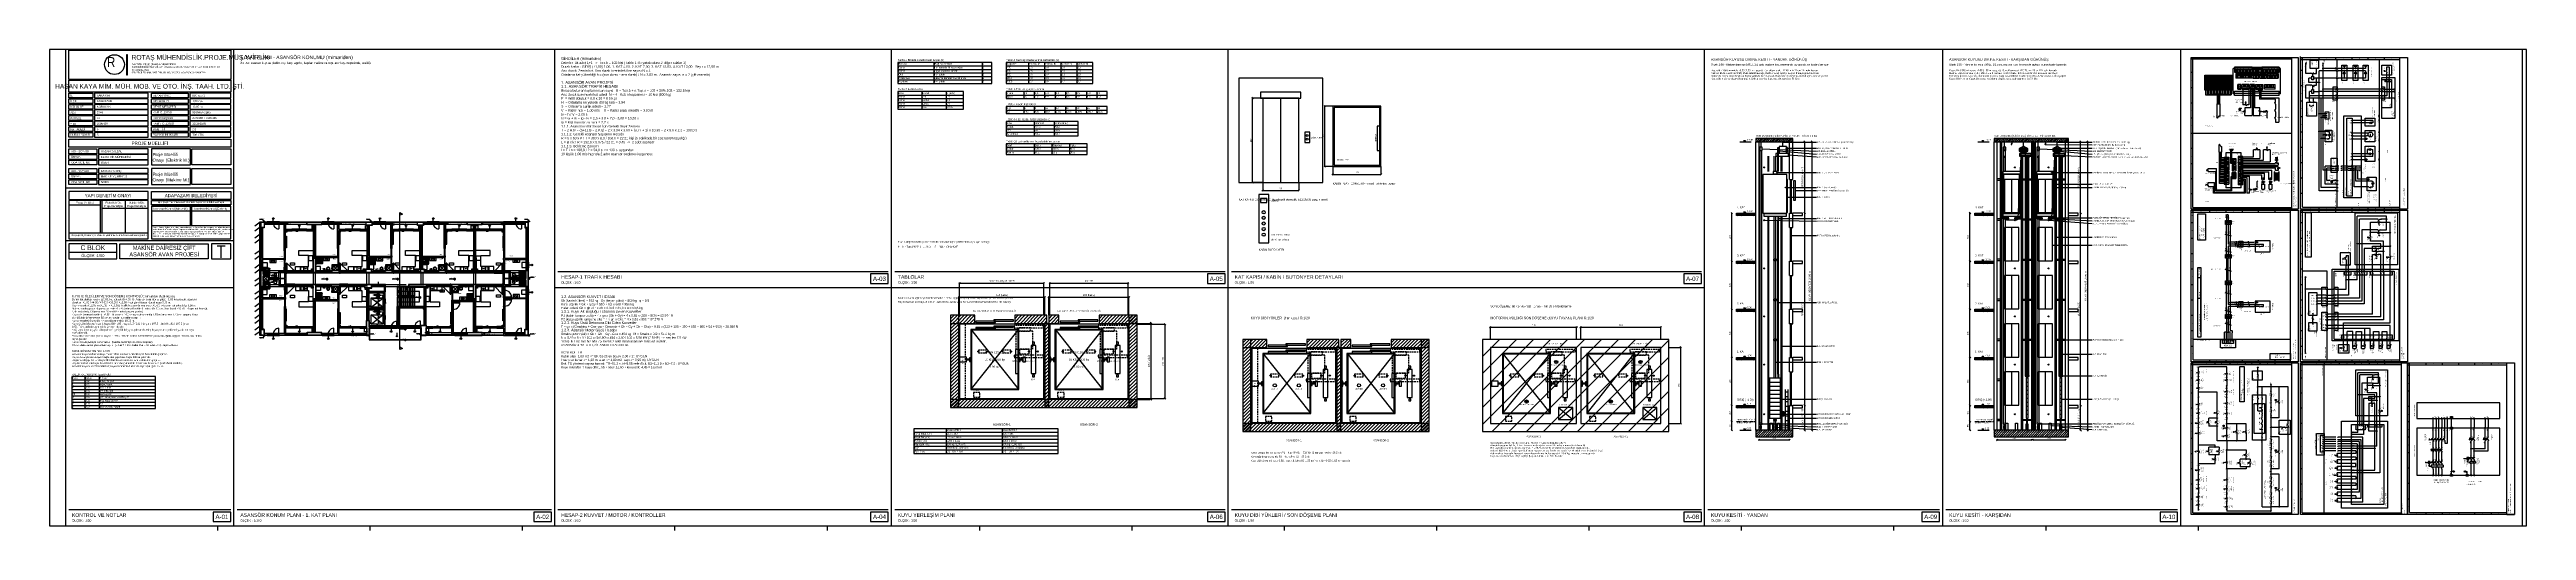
# Model space of a CAD drawing. Header units: centimetres. Extents: x 0 to 15445, y -30 to 2970.
import ezdxf
from ezdxf.enums import TextEntityAlignment as Align

# ---------------------------------------------------------------- set-up
doc = ezdxf.new("R2010")
doc.units = ezdxf.units.CM
doc.linetypes.add('CENTER', pattern=[40, 25, -5, 5, -5])
doc.linetypes.add('DASHED', pattern=[15, 10, -5])
for name, color, linetype in [('ASN-ANTET', 4, 'CONTINUOUS'), ('ASN-BASLIK', 5, 'CONTINUOUS'), ('ASN-CERCEVE', 7, 'CONTINUOUS'), ('ASN-DUVAR', 7, 'CONTINUOUS'), ('ASN-EKSEN', 8, 'CENTER'), ('ASN-ELEKTRIK', 3, 'CONTINUOUS'), ('ASN-ELEKTRIK-YAZI', 4, 'CONTINUOUS'), ('ASN-HALAT', 6, 'CONTINUOUS'), ('ASN-ISARET', 1, 'CONTINUOUS'), ('ASN-KA', 30, 'CONTINUOUS'), ('ASN-KABIN', 5, 'CONTINUOUS'), ('ASN-KAPI', 3, 'CONTINUOUS'), ('ASN-KIRIS', 1, 'DASHED'), ('ASN-KOT', 2, 'CONTINUOUS'), ('ASN-MIMARI', 8, 'CONTINUOUS'), ('ASN-MOTOR', 6, 'CONTINUOUS'), ('ASN-MOTOR-GIZLI', 6, 'DASHED'), ('ASN-OLCU', 3, 'CONTINUOUS'), ('ASN-RAY', 1, 'CONTINUOUS'), ('ASN-SIVA', 8, 'CONTINUOUS'), ('ASN-TABLO', 4, 'CONTINUOUS'), ('ASN-TARAMA', 8, 'CONTINUOUS'), ('ASN-UYARI', 1, 'CONTINUOUS'), ('ASN-YAZI', 4, 'CONTINUOUS'), ('ASN-YUK', 1, 'CONTINUOUS')]:
    doc.layers.add(name, color=color, linetype=linetype)
doc.styles.get("Standard").update_dxf_attribs({"font": 'arial.ttf', "width": 0.8})

msp = doc.modelspace()

# ---------------------------------------------------------------- linework, layer by layer
at = {"layer": 'ASN-ANTET'}
for p, q in [((1150, 2105), (100, 2105)), ((615, 2029), (120, 2029)), ((318, 1824), (318, 2029)), ((328, 1824), (328, 2029)), ((471, 2029), (471, 1824)), ((318, 1999), (120, 1999)), ((615, 1979), (328, 1979)), ((878, 1962), (635, 1962)), ((1130, 1871), (635, 1871)), ((878, 1871), (878, 1992)), ((888, 1871), (888, 1992)), ((1130, 1962), (888, 1962)), ((1150, 1777), (100, 1777)), ((615, 1824), (120, 1824)), ((420, 1704), (120, 1704)), ((3170, 1585), (5230, 1585)), ((5270, 1585), (7330, 1585)), ((7370, 1585), (10300, 1585)), ((120, 100), (1130, 100)), ((1170, 100), (3130, 100)), ((3170, 100), (5230, 100)), ((5270, 100), (7330, 100)), ((7370, 100), (10300, 100)), ((10340, 100), (11785, 100)), ((11825, 100), (13270, 100))]:
    msp.add_line(p, q, dxfattribs=at)
for points in [[(100, 1485), (1150, 1485), (1150, 2970), (100, 2970), (100, 1485)], [(120, 2783), (120, 2965), (1130, 2965), (1130, 2783), (120, 2783)], [(484, 2810), (482, 2810), (482, 2939), (484, 2939), (484, 2810)], [(120, 2703), (120, 2778), (1130, 2778), (1130, 2703), (120, 2703)], [(120, 2698), (270, 2698), (270, 2668), (120, 2668), (120, 2698)], [(120, 2633), (120, 2663), (270, 2663), (270, 2633), (120, 2633)], [(120, 2628), (270, 2628), (270, 2598), (120, 2598), (120, 2628)], [(615, 2698), (280, 2698), (280, 2668), (615, 2668), (615, 2698)], [(615, 2663), (280, 2663), (280, 2633), (615, 2633), (615, 2663)], [(615, 2628), (280, 2628), (280, 2598), (615, 2598), (615, 2628)], [(635, 2698), (865, 2698), (865, 2668), (635, 2668), (635, 2698)], [(635, 2633), (635, 2663), (865, 2663), (865, 2633), (635, 2633)], [(635, 2628), (865, 2628), (865, 2598), (635, 2598), (635, 2628)], [(1130, 2698), (875, 2698), (875, 2668), (1130, 2668), (1130, 2698)], [(1130, 2663), (875, 2663), (875, 2633), (1130, 2633), (1130, 2663)], [(1130, 2628), (875, 2628), (875, 2598), (1130, 2598), (1130, 2628)], [(120, 2563), (120, 2593), (270, 2593), (270, 2563), (120, 2563)], [(120, 2558), (270, 2558), (270, 2528), (120, 2528), (120, 2558)], [(120, 2493), (120, 2523), (270, 2523), (270, 2493), (120, 2493)], [(120, 2458), (120, 2488), (270, 2488), (270, 2458), (120, 2458)], [(615, 2593), (280, 2593), (280, 2563), (615, 2563), (615, 2593)], [(615, 2558), (280, 2558), (280, 2528), (615, 2528), (615, 2558)], [(615, 2523), (280, 2523), (280, 2493), (615, 2493), (615, 2523)], [(615, 2488), (280, 2488), (280, 2458), (615, 2458), (615, 2488)], [(635, 2563), (635, 2593), (865, 2593), (865, 2563), (635, 2563)], [(635, 2558), (865, 2558), (865, 2528), (635, 2528), (635, 2558)], [(635, 2493), (635, 2523), (865, 2523), (865, 2493), (635, 2493)], [(635, 2458), (635, 2488), (865, 2488), (865, 2458), (635, 2458)], [(1130, 2593), (875, 2593), (875, 2563), (1130, 2563), (1130, 2593)], [(1130, 2558), (875, 2558), (875, 2528), (1130, 2528), (1130, 2558)], [(1130, 2523), (875, 2523), (875, 2493), (1130, 2493), (1130, 2523)], [(1130, 2488), (875, 2488), (875, 2458), (1130, 2458), (1130, 2488)], [(120, 2423), (120, 2453), (270, 2453), (270, 2423), (120, 2423)], [(120, 2360), (120, 2410), (1130, 2410), (1130, 2360), (120, 2360)], [(120, 2350), (295, 2350), (295, 2320), (120, 2320), (120, 2350)], [(615, 2453), (280, 2453), (280, 2423), (615, 2423), (615, 2453)], [(615, 2350), (305, 2350), (305, 2320), (615, 2320), (615, 2350)], [(635, 2423), (635, 2453), (865, 2453), (865, 2423), (635, 2423)], [(635, 2250), (878, 2250), (878, 2350), (635, 2350), (635, 2250)], [(1130, 2453), (875, 2453), (875, 2423), (1130, 2423), (1130, 2453)], [(1130, 2350), (1130, 2250), (888, 2250), (888, 2350), (1130, 2350)], [(120, 2285), (120, 2315), (295, 2315), (295, 2285), (120, 2285)], [(120, 2250), (120, 2280), (295, 2280), (295, 2250), (120, 2250)], [(120, 2228), (295, 2228), (295, 2198), (120, 2198), (120, 2228)], [(120, 2163), (120, 2193), (295, 2193), (295, 2163), (120, 2163)], [(615, 2315), (305, 2315), (305, 2285), (615, 2285), (615, 2315)], [(615, 2280), (305, 2280), (305, 2250), (615, 2250), (615, 2280)], [(615, 2228), (305, 2228), (305, 2198), (615, 2198), (615, 2228)], [(615, 2193), (305, 2193), (305, 2163), (615, 2163), (615, 2193)], [(635, 2128), (878, 2128), (878, 2228), (635, 2228), (635, 2128)], [(1130, 2228), (1130, 2128), (888, 2128), (888, 2228), (1130, 2228)], [(120, 2128), (120, 2158), (295, 2158), (295, 2128), (120, 2128)], [(120, 2084), (120, 2034), (615, 2034), (615, 2084), (120, 2084)], [(615, 1790), (615, 2029), (120, 2029), (120, 1790), (615, 1790)], [(615, 2158), (305, 2158), (305, 2128), (615, 2128), (615, 2158)], [(1130, 2084), (1130, 2034), (635, 2034), (635, 2084), (1130, 2084)], [(1130, 2029), (1130, 2001), (635, 2001), (635, 2029), (1130, 2029)], [(635, 1992), (1130, 1992), (635, 1992), (635, 1790), (1130, 1790), (1130, 1992)], [(420, 1757), (120, 1757), (120, 1664), (420, 1664), (420, 1757)], [(990, 1757), (990, 1664), (439, 1664), (439, 1757), (990, 1757)], [(1010, 1757), (1010, 1664), (1130, 1664), (1130, 1757), (1010, 1757)]]:
    msp.add_lwpolyline(points, dxfattribs=at)
for points in [[(5120, 1510), (5230, 1510), (5230, 1570), (5120, 1570)], [(7220, 1510), (7330, 1510), (7330, 1570), (7220, 1570)], [(10190, 1510), (10300, 1510), (10300, 1570), (10190, 1570)], [(1020, 25), (1130, 25), (1130, 85), (1020, 85)], [(3020, 25), (3130, 25), (3130, 85), (3020, 85)], [(5120, 25), (5230, 25), (5230, 85), (5120, 85)], [(7220, 25), (7330, 25), (7330, 85), (7220, 85)], [(10190, 25), (10300, 25), (10300, 85), (10190, 85)], [(11675, 25), (11785, 25), (11785, 85), (11675, 85)], [(13160, 25), (13270, 25), (13270, 85), (13160, 85)]]:
    msp.add_lwpolyline(points, close=True, dxfattribs=at)
msp.add_circle((405, 2876), 61.8, dxfattribs=at)
at = {"layer": 'ASN-CERCEVE'}
for p, q in [((1150, 0), (1150, 2970)), ((3150, 0), (3150, 2970)), ((5250, 0), (5250, 2970)), ((7350, 0), (7350, 2970)), ((10320, 0), (10320, 2970)), ((11805, 0), (11805, 2970)), ((13290, 0), (13290, 2970)), ((100, 1485), (1150, 1485)), ((3150, 1485), (5250, 1485)), ((5250, 1485), (7350, 1485)), ((7350, 1485), (10320, 1485))]:
    msp.add_line(p, q, dxfattribs=at)
for points in [[(0, 0), (15445, 0), (15445, 2970), (0, 2970)], [(100, 0), (15420, 0), (15420, 2970), (100, 2970)]]:
    msp.add_lwpolyline(points, close=True, dxfattribs=at)
at = {"layer": 'ASN-DUVAR'}
for p, q in [((10640, 595), (10640, 2395)), ((10660, 595), (10660, 2395)), ((10850, 2160), (10850, 2395)), ((10870, 2160), (10870, 2395)), ((12125, 595), (12125, 2395)), ((12145, 595), (12145, 2395)), ((12360, 595), (12360, 2395)), ((12370, 595), (12370, 2395)), ((12570, 595), (12570, 2395)), ((12590, 595), (12590, 2395)), ((10850, 2160), (10870, 2160)), ((10850, 1860), (10850, 1950)), ((10850, 1950), (10870, 1950)), ((10850, 1860), (10870, 1860)), ((10870, 1860), (10870, 1950)), ((10850, 1560), (10850, 1650)), ((10850, 1650), (10870, 1650)), ((10850, 1560), (10870, 1560)), ((10870, 1560), (10870, 1650)), ((10850, 1260), (10850, 1350)), ((10850, 1350), (10870, 1350)), ((10850, 1260), (10870, 1260)), ((10870, 1260), (10870, 1350)), ((10850, 960), (10850, 1050)), ((10850, 1050), (10870, 1050)), ((10850, 960), (10870, 960)), ((10870, 960), (10870, 1050)), ((10850, 595), (10850, 750)), ((10850, 750), (10870, 750)), ((10870, 595), (10870, 750))]:
    msp.add_line(p, q, dxfattribs=at)
for points in [[(7415, 2141), (7940, 2141), (7940, 2791), (7415, 2791)], [(10640, 2395), (10870, 2395), (10870, 2415), (10640, 2415)], [(12125, 2395), (12590, 2395), (12590, 2415), (12125, 2415)], [(5619, 738), (5669, 738), (5669, 1312), (5619, 1312)], [(5619, 1262), (5769, 1262), (5769, 1312), (5619, 1312)], [(6019, 1262), (6219, 1262), (6219, 1312), (6019, 1312)], [(6206, 738), (6231, 738), (6231, 1262), (6206, 1262)], [(6231, 1262), (6294, 1262), (6294, 1312), (6231, 1312)], [(6544, 1262), (6781, 1262), (6781, 1312), (6544, 1312)], [(6731, 738), (6781, 738), (6781, 1312), (6731, 1312)], [(7440, 588), (7490, 588), (7490, 1162), (7440, 1162)], [(7440, 1112), (7590, 1112), (7590, 1162), (7440, 1162)], [(7840, 1112), (8040, 1112), (8040, 1162), (7840, 1162)], [(8028, 588), (8052, 588), (8052, 1112), (8028, 1112)], [(8052, 1112), (8115, 1112), (8115, 1162), (8052, 1162)], [(8365, 1112), (8602, 1112), (8602, 1162), (8365, 1162)], [(8552, 588), (8602, 588), (8602, 1162), (8552, 1162)], [(8935, 588), (10098, 588), (10098, 1162), (8935, 1162)], [(5619, 738), (6781, 738), (6781, 788), (5619, 788)], [(7440, 588), (8602, 588), (8602, 638), (7440, 638)], [(10640, 555), (10870, 555), (10870, 595), (10640, 595)], [(12125, 555), (12590, 555), (12590, 595), (12125, 595)]]:
    msp.add_lwpolyline(points, close=True, dxfattribs=at)
for points in [[(10640, 1935), (10520, 1935), (10520, 1950), (10640, 1950)], [(10870, 1935), (10930, 1935), (10930, 1950), (10870, 1950)], [(12125, 1935), (12005, 1935), (12005, 1950), (12125, 1950)], [(12590, 1935), (12650, 1935), (12650, 1950), (12590, 1950)], [(10640, 1635), (10520, 1635), (10520, 1650), (10640, 1650)], [(10870, 1635), (10930, 1635), (10930, 1650), (10870, 1650)], [(12125, 1635), (12005, 1635), (12005, 1650), (12125, 1650)], [(12590, 1635), (12650, 1635), (12650, 1650), (12590, 1650)], [(10640, 1335), (10520, 1335), (10520, 1350), (10640, 1350)], [(10870, 1335), (10930, 1335), (10930, 1350), (10870, 1350)], [(12125, 1335), (12005, 1335), (12005, 1350), (12125, 1350)], [(12590, 1335), (12650, 1335), (12650, 1350), (12590, 1350)], [(10640, 1035), (10520, 1035), (10520, 1050), (10640, 1050)], [(10870, 1035), (10930, 1035), (10930, 1050), (10870, 1050)], [(12125, 1035), (12005, 1035), (12005, 1050), (12125, 1050)], [(12590, 1035), (12650, 1035), (12650, 1050), (12590, 1050)], [(10640, 735), (10520, 735), (10520, 750), (10640, 750)], [(10870, 735), (10930, 735), (10930, 750), (10870, 750)], [(12125, 735), (12005, 735), (12005, 750), (12125, 750)], [(12590, 735), (12650, 735), (12650, 750), (12590, 750)]]:
    msp.add_lwpolyline(points, dxfattribs=at)
at = {"layer": 'ASN-EKSEN'}
for p, q in [((10520, 650), (10635, 650)), ((12005, 650), (12120, 650)), ((1050, -30), (1050, -5)), ((2000, -30), (2000, -5)), ((2950, -30), (2950, -5)), ((3900, -30), (3900, -5)), ((4850, -30), (4850, -5)), ((5800, -30), (5800, -5)), ((6750, -30), (6750, -5)), ((7700, -30), (7700, -5)), ((8650, -30), (8650, -5)), ((9600, -30), (9600, -5)), ((10550, -30), (10550, -5)), ((11500, -30), (11500, -5)), ((12450, -30), (12450, -5)), ((13400, -30), (13400, -5))]:
    msp.add_line(p, q, dxfattribs=at)
at = {"layer": 'ASN-ELEKTRIK'}
for p, q in [((13354, 1974), (13354, 2920)), ((13354, 2920), (14021, 2920)), ((13354, 2911), (13983, 2911)), ((13364, 2826), (13354, 2826)), ((13364, 1984), (13364, 2920)), ((13439, 2810), (13448, 2810)), ((13439, 2716), (13439, 2810)), ((13440, 2808), (13440, 2795)), ((13447, 2808), (13440, 2808)), ((13440, 2795), (13447, 2795)), ((13447, 2788), (13440, 2788)), ((13440, 2788), (13440, 2780)), ((13440, 2780), (13447, 2780)), ((13441, 2793), (13446, 2793)), ((13441, 2789), (13441, 2793)), ((13446, 2789), (13441, 2789)), ((13446, 2793), (13446, 2789)), ((13447, 2795), (13447, 2808)), ((13447, 2780), (13447, 2788)), ((13448, 2810), (13458, 2810)), ((13448, 2716), (13448, 2810)), ((13448, 2810), (13448, 2716)), ((13449, 2808), (13449, 2795)), ((13457, 2808), (13449, 2808)), ((13449, 2795), (13457, 2795)), ((13457, 2788), (13449, 2788)), ((13449, 2788), (13449, 2780)), ((13449, 2780), (13457, 2780)), ((13451, 2793), (13455, 2793)), ((13451, 2789), (13451, 2793)), ((13455, 2789), (13451, 2789)), ((13455, 2793), (13455, 2789)), ((13457, 2795), (13457, 2808)), ((13457, 2780), (13457, 2788)), ((13458, 2810), (13467, 2810)), ((13458, 2716), (13458, 2810)), ((13458, 2810), (13458, 2716)), ((13459, 2808), (13459, 2795)), ((13466, 2808), (13459, 2808)), ((13459, 2795), (13466, 2795)), ((13466, 2788), (13459, 2788)), ((13459, 2788), (13459, 2780)), ((13459, 2780), (13466, 2780)), ((13460, 2793), (13465, 2793)), ((13460, 2789), (13460, 2793)), ((13465, 2789), (13460, 2789)), ((13465, 2793), (13465, 2789)), ((13466, 2795), (13466, 2808)), ((13466, 2780), (13466, 2788)), ((13467, 2810), (13477, 2810)), ((13467, 2716), (13467, 2810)), ((13467, 2810), (13467, 2716)), ((13468, 2808), (13468, 2795)), ((13476, 2808), (13468, 2808)), ((13468, 2795), (13476, 2795)), ((13476, 2788), (13468, 2788)), ((13468, 2788), (13468, 2780)), ((13468, 2780), (13476, 2780)), ((13470, 2793), (13474, 2793)), ((13470, 2789), (13470, 2793)), ((13474, 2789), (13470, 2789)), ((13474, 2793), (13474, 2789)), ((13476, 2795), (13476, 2808)), ((13476, 2780), (13476, 2788)), ((13477, 2810), (13486, 2810)), ((13477, 2716), (13477, 2810)), ((13477, 2810), (13477, 2716)), ((13478, 2808), (13478, 2795)), ((13485, 2808), (13478, 2808)), ((13478, 2795), (13485, 2795)), ((13485, 2788), (13478, 2788)), ((13478, 2788), (13478, 2780)), ((13478, 2780), (13485, 2780)), ((13479, 2793), (13484, 2793)), ((13479, 2789), (13479, 2793)), ((13484, 2789), (13479, 2789)), ((13484, 2793), (13484, 2789)), ((13485, 2795), (13485, 2808)), ((13485, 2780), (13485, 2788)), ((13486, 2810), (13496, 2810)), ((13486, 2716), (13486, 2810)), ((13486, 2810), (13486, 2716)), ((13487, 2808), (13487, 2795)), ((13495, 2808), (13487, 2808)), ((13487, 2795), (13495, 2795)), ((13495, 2788), (13487, 2788)), ((13487, 2788), (13487, 2780)), ((13487, 2780), (13495, 2780)), ((13488, 2793), (13493, 2793)), ((13488, 2789), (13488, 2793)), ((13493, 2789), (13488, 2789)), ((13493, 2793), (13493, 2789)), ((13495, 2795), (13495, 2808)), ((13495, 2780), (13495, 2788)), ((13496, 2810), (13505, 2810)), ((13496, 2716), (13496, 2810)), ((13496, 2810), (13496, 2716)), ((13496, 2808), (13496, 2795)), ((13504, 2808), (13496, 2808)), ((13496, 2795), (13504, 2795)), ((13504, 2788), (13496, 2788)), ((13496, 2788), (13496, 2780)), ((13496, 2780), (13504, 2780)), ((13498, 2793), (13503, 2793)), ((13498, 2789), (13498, 2793)), ((13503, 2789), (13498, 2789)), ((13501, 2920), (13501, 2911)), ((13503, 2793), (13503, 2789)), ((13504, 2795), (13504, 2808)), ((13504, 2780), (13504, 2788)), ((13505, 2810), (13514, 2810)), ((13505, 2716), (13505, 2810)), ((13505, 2810), (13505, 2716)), ((13506, 2808), (13506, 2795)), ((13514, 2808), (13506, 2808)), ((13506, 2795), (13514, 2795)), ((13514, 2788), (13506, 2788)), ((13506, 2788), (13506, 2780)), ((13506, 2780), (13514, 2780)), ((13507, 2793), (13512, 2793)), ((13507, 2789), (13507, 2793)), ((13512, 2789), (13507, 2789)), ((13512, 2793), (13512, 2789)), ((13514, 2810), (13524, 2810)), ((13514, 2716), (13514, 2810)), ((13514, 2810), (13514, 2716)), ((13514, 2795), (13514, 2808)), ((13514, 2780), (13514, 2788)), ((13515, 2808), (13515, 2795)), ((13523, 2808), (13515, 2808)), ((13515, 2795), (13523, 2795)), ((13523, 2788), (13515, 2788)), ((13515, 2788), (13515, 2780)), ((13515, 2780), (13523, 2780)), ((13517, 2793), (13522, 2793)), ((13517, 2789), (13517, 2793)), ((13522, 2789), (13517, 2789)), ((13522, 2793), (13522, 2789)), ((13523, 2795), (13523, 2808)), ((13523, 2780), (13523, 2788)), ((13524, 2810), (13533, 2810)), ((13524, 2716), (13524, 2810)), ((13524, 2810), (13524, 2716)), ((13525, 2808), (13525, 2795)), ((13532, 2808), (13525, 2808)), ((13525, 2795), (13532, 2795)), ((13532, 2788), (13525, 2788)), ((13525, 2788), (13525, 2780)), ((13525, 2780), (13532, 2780)), ((13526, 2793), (13531, 2793)), ((13526, 2789), (13526, 2793)), ((13531, 2789), (13526, 2789)), ((13531, 2793), (13531, 2789)), ((13532, 2795), (13532, 2808)), ((13532, 2780), (13532, 2788)), ((13533, 2810), (13543, 2810)), ((13533, 2716), (13533, 2810)), ((13533, 2810), (13533, 2716)), ((13534, 2808), (13534, 2795)), ((13542, 2808), (13534, 2808)), ((13534, 2795), (13542, 2795)), ((13542, 2788), (13534, 2788)), ((13534, 2788), (13534, 2780)), ((13534, 2780), (13542, 2780)), ((13536, 2793), (13540, 2793)), ((13536, 2789), (13536, 2793)), ((13540, 2789), (13536, 2789)), ((13540, 2793), (13540, 2789)), ((13542, 2795), (13542, 2808)), ((13542, 2780), (13542, 2788)), ((13543, 2810), (13552, 2810)), ((13543, 2716), (13543, 2810)), ((13543, 2810), (13543, 2716)), ((13544, 2808), (13544, 2795)), ((13551, 2808), (13544, 2808)), ((13544, 2795), (13551, 2795)), ((13551, 2788), (13544, 2788)), ((13544, 2788), (13544, 2780)), ((13544, 2780), (13551, 2780)), ((13545, 2793), (13550, 2793)), ((13545, 2789), (13545, 2793)), ((13550, 2789), (13545, 2789)), ((13550, 2793), (13550, 2789)), ((13551, 2795), (13551, 2808)), ((13551, 2780), (13551, 2788)), ((13552, 2810), (13562, 2810)), ((13552, 2716), (13552, 2810)), ((13552, 2810), (13552, 2716)), ((13553, 2808), (13553, 2795)), ((13561, 2808), (13553, 2808)), ((13553, 2795), (13561, 2795)), ((13561, 2788), (13553, 2788)), ((13553, 2788), (13553, 2780)), ((13553, 2780), (13561, 2780)), ((13555, 2793), (13559, 2793)), ((13555, 2789), (13555, 2793)), ((13559, 2789), (13555, 2789)), ((13559, 2793), (13559, 2789)), ((13561, 2795), (13561, 2808)), ((13561, 2780), (13561, 2788)), ((13562, 2810), (13571, 2810)), ((13562, 2716), (13562, 2810)), ((13562, 2810), (13562, 2716)), ((13563, 2808), (13563, 2795)), ((13570, 2808), (13563, 2808)), ((13563, 2795), (13570, 2795)), ((13570, 2788), (13563, 2788)), ((13563, 2788), (13563, 2780)), ((13563, 2780), (13570, 2780)), ((13564, 2793), (13569, 2793)), ((13564, 2789), (13564, 2793)), ((13569, 2789), (13564, 2789)), ((13569, 2793), (13569, 2789)), ((13570, 2795), (13570, 2808)), ((13570, 2780), (13570, 2788)), ((13571, 2810), (13581, 2810)), ((13571, 2716), (13571, 2810)), ((13571, 2810), (13571, 2716)), ((13572, 2808), (13572, 2795)), ((13580, 2808), (13572, 2808)), ((13572, 2795), (13580, 2795)), ((13580, 2788), (13572, 2788)), ((13572, 2788), (13572, 2780)), ((13572, 2780), (13580, 2780)), ((13574, 2793), (13578, 2793)), ((13574, 2789), (13574, 2793)), ((13578, 2789), (13574, 2789)), ((13578, 2793), (13578, 2789)), ((13580, 2795), (13580, 2808)), ((13580, 2780), (13580, 2788)), ((13581, 2810), (13590, 2810)), ((13581, 2716), (13581, 2810)), ((13581, 2810), (13581, 2716)), ((13582, 2808), (13582, 2795)), ((13589, 2808), (13582, 2808)), ((13582, 2795), (13589, 2795)), ((13589, 2788), (13582, 2788)), ((13582, 2788), (13582, 2780)), ((13582, 2780), (13589, 2780)), ((13583, 2793), (13588, 2793)), ((13583, 2789), (13583, 2793)), ((13588, 2789), (13583, 2789)), ((13588, 2793), (13588, 2789)), ((13589, 2795), (13589, 2808)), ((13589, 2780), (13589, 2788)), ((13590, 2810), (13600, 2810)), ((13590, 2716), (13590, 2810)), ((13590, 2810), (13590, 2716)), ((13591, 2808), (13591, 2795)), ((13599, 2808), (13591, 2808)), ((13591, 2795), (13599, 2795)), ((13599, 2788), (13591, 2788)), ((13591, 2788), (13591, 2780)), ((13591, 2780), (13599, 2780)), ((13592, 2793), (13597, 2793)), ((13592, 2789), (13592, 2793)), ((13597, 2789), (13592, 2789)), ((13595, 2920), (13595, 2911)), ((13597, 2793), (13597, 2789)), ((13599, 2795), (13599, 2808)), ((13599, 2780), (13599, 2788)), ((13600, 2810), (13609, 2810)), ((13600, 2716), (13600, 2810)), ((13600, 2810), (13600, 2716)), ((13601, 2808), (13601, 2795)), ((13608, 2808), (13601, 2808)), ((13601, 2795), (13608, 2795)), ((13608, 2788), (13601, 2788)), ((13601, 2788), (13601, 2780)), ((13601, 2780), (13608, 2780)), ((13602, 2793), (13607, 2793)), ((13602, 2789), (13602, 2793)), ((13607, 2789), (13602, 2789)), ((13607, 2793), (13607, 2789)), ((13608, 2795), (13608, 2808)), ((13608, 2780), (13608, 2788)), ((13609, 2810), (13609, 2716)), ((13616, 2694), (13616, 2851)), ((13624, 2851), (13616, 2851)), ((13624, 2859), (13624, 2829)), ((13734, 2859), (13624, 2859)), ((13624, 2846), (13734, 2846)), ((13624, 2829), (13734, 2829)), ((13630, 2853), (13628, 2857)), ((13630, 2853), (13628, 2857)), ((13631, 2853), (13628, 2857)), ((13631, 2853), (13628, 2857)), ((13633, 2846), (13633, 2829)), ((13633, 2820), (13688, 2820)), ((13633, 2820), (13633, 2791)), ((13688, 2807), (13633, 2807)), ((13688, 2791), (13633, 2791)), ((13640, 2853), (13637, 2857)), ((13640, 2853), (13637, 2857)), ((13640, 2815), (13637, 2819)), ((13640, 2815), (13637, 2819)), ((13640, 2814), (13637, 2818)), ((13640, 2814), (13637, 2818)), ((13641, 2853), (13638, 2857)), ((13641, 2853), (13638, 2857)), ((13642, 2846), (13642, 2829)), ((13642, 2846), (13642, 2829)), ((13642, 2807), (13642, 2791)), ((13642, 2807), (13642, 2791)), ((13649, 2853), (13646, 2857)), ((13649, 2853), (13646, 2857)), ((13649, 2815), (13646, 2819)), ((13649, 2815), (13646, 2819)), ((13649, 2814), (13646, 2818)), ((13649, 2814), (13646, 2818)), ((13650, 2853), (13647, 2857)), ((13650, 2853), (13647, 2857)), ((13651, 2846), (13651, 2829)), ((13651, 2846), (13651, 2829)), ((13651, 2807), (13651, 2791)), ((13659, 2853), (13656, 2857)), ((13659, 2853), (13656, 2857)), ((13659, 2853), (13656, 2857)), ((13659, 2853), (13656, 2857)), ((13659, 2815), (13656, 2819)), ((13659, 2815), (13656, 2819)), ((13659, 2814), (13656, 2818)), ((13659, 2814), (13656, 2818)), ((13660, 2846), (13660, 2829)), ((13660, 2846), (13660, 2829)), ((13661, 2807), (13661, 2791)), ((13661, 2807), (13661, 2791)), ((13668, 2853), (13665, 2857)), ((13668, 2853), (13665, 2857)), ((13668, 2853), (13665, 2857)), ((13668, 2853), (13665, 2857)), ((13668, 2815), (13665, 2819)), ((13668, 2815), (13665, 2819)), ((13668, 2814), (13665, 2818)), ((13668, 2814), (13665, 2818)), ((13670, 2846), (13670, 2829)), ((13670, 2846), (13670, 2829)), ((13670, 2807), (13670, 2791)), ((13670, 2807), (13670, 2791)), ((13677, 2853), (13674, 2857)), ((13677, 2853), (13674, 2857)), ((13677, 2853), (13674, 2857)), ((13677, 2853), (13674, 2857)), ((13677, 2814), (13674, 2818)), ((13677, 2814), (13674, 2818)), ((13678, 2815), (13675, 2819)), ((13678, 2815), (13675, 2819)), ((13679, 2846), (13679, 2829)), ((13679, 2846), (13679, 2829)), ((13679, 2807), (13679, 2791)), ((13679, 2807), (13679, 2791)), ((13686, 2853), (13683, 2857)), ((13686, 2853), (13683, 2857)), ((13686, 2814), (13683, 2818)), ((13686, 2814), (13683, 2818)), ((13686, 2853), (13684, 2857)), ((13686, 2853), (13684, 2857)), ((13687, 2815), (13684, 2819)), ((13687, 2815), (13684, 2819)), ((13688, 2846), (13688, 2829)), ((13688, 2846), (13688, 2829)), ((13688, 2846), (13688, 2829)), ((13688, 2820), (13688, 2791)), ((13688, 2820), (13688, 2791)), ((13690, 2920), (13690, 2911)), ((13695, 2853), (13692, 2857)), ((13695, 2853), (13692, 2857)), ((13692, 2820), (13738, 2820)), ((13692, 2820), (13692, 2791)), ((13738, 2807), (13692, 2807)), ((13738, 2791), (13692, 2791)), ((13696, 2853), (13693, 2857)), ((13696, 2853), (13693, 2857)), ((13699, 2814), (13696, 2818)), ((13699, 2814), (13696, 2818)), ((13697, 2846), (13697, 2829)), ((13697, 2846), (13697, 2829)), ((13697, 2846), (13697, 2829)), ((13700, 2815), (13697, 2819)), ((13700, 2815), (13697, 2819)), ((13705, 2853), (13702, 2857)), ((13705, 2853), (13702, 2857)), ((13705, 2853), (13702, 2857)), ((13705, 2853), (13702, 2857)), ((13702, 2807), (13702, 2791)), ((13706, 2846), (13706, 2829)), ((13706, 2846), (13706, 2829)), ((13706, 2846), (13706, 2829)), ((13709, 2815), (13706, 2819)), ((13709, 2815), (13706, 2819)), ((13709, 2814), (13706, 2818)), ((13709, 2814), (13706, 2818)), ((13714, 2853), (13711, 2857)), ((13714, 2853), (13711, 2857)), ((13714, 2853), (13711, 2857)), ((13714, 2853), (13711, 2857)), ((13711, 2807), (13711, 2791)), ((13711, 2807), (13711, 2791)), ((13711, 2807), (13711, 2791)), ((13715, 2846), (13715, 2829)), ((13715, 2846), (13715, 2829)), ((13715, 2846), (13715, 2829)), ((13718, 2815), (13715, 2819)), ((13718, 2815), (13715, 2819)), ((13718, 2814), (13715, 2818)), ((13718, 2814), (13715, 2818)), ((13723, 2853), (13720, 2857)), ((13723, 2853), (13720, 2857)), ((13723, 2853), (13720, 2857)), ((13723, 2853), (13720, 2857)), ((13720, 2807), (13720, 2791)), ((13727, 2814), (13724, 2818)), ((13727, 2814), (13724, 2818)), ((13725, 2846), (13725, 2829)), ((13725, 2846), (13725, 2829)), ((13725, 2846), (13725, 2829)), ((13728, 2815), (13725, 2819)), ((13728, 2815), (13725, 2819)), ((13732, 2853), (13729, 2857)), ((13732, 2853), (13729, 2857)), ((13732, 2853), (13729, 2857)), ((13732, 2853), (13729, 2857)), ((13729, 2807), (13729, 2791)), ((13729, 2807), (13729, 2791)), ((13734, 2859), (13734, 2829)), ((13737, 2815), (13734, 2819)), ((13737, 2815), (13734, 2819)), ((13737, 2814), (13734, 2818)), ((13737, 2814), (13734, 2818)), ((13737, 2859), (13737, 2829)), ((13737, 2859), (13792, 2859)), ((13792, 2846), (13737, 2846)), ((13737, 2829), (13792, 2829)), ((13738, 2820), (13738, 2791)), ((13738, 2820), (13738, 2791)), ((13743, 2853), (13740, 2857)), ((13743, 2853), (13740, 2857)), ((13744, 2853), (13741, 2857)), ((13744, 2853), (13741, 2857)), ((13741, 2820), (13741, 2791)), ((13741, 2820), (13778, 2820)), ((13778, 2807), (13741, 2807)), ((13741, 2791), (13778, 2791)), ((13748, 2814), (13745, 2818)), ((13748, 2814), (13745, 2818)), ((13746, 2846), (13746, 2829)), ((13748, 2815), (13746, 2819)), ((13748, 2815), (13746, 2819)), ((13753, 2853), (13750, 2857)), ((13753, 2853), (13750, 2857)), ((13753, 2853), (13750, 2857)), ((13753, 2853), (13750, 2857)), ((13751, 2807), (13751, 2791)), ((13755, 2846), (13755, 2829)), ((13755, 2846), (13755, 2829)), ((13758, 2815), (13755, 2819)), ((13758, 2815), (13755, 2819)), ((13758, 2814), (13755, 2818)), ((13758, 2814), (13755, 2818)), ((13762, 2853), (13759, 2857)), ((13762, 2853), (13759, 2857)), ((13763, 2853), (13760, 2857)), ((13763, 2853), (13760, 2857)), ((13760, 2807), (13760, 2791)), ((13760, 2807), (13760, 2791)), ((13764, 2846), (13764, 2829)), ((13764, 2846), (13764, 2829)), ((13767, 2815), (13764, 2819)), ((13767, 2815), (13764, 2819)), ((13767, 2814), (13764, 2818)), ((13767, 2814), (13764, 2818)), ((13771, 2853), (13769, 2857)), ((13771, 2853), (13769, 2857)), ((13772, 2853), (13769, 2857)), ((13772, 2853), (13769, 2857)), ((13769, 2807), (13769, 2791)), ((13769, 2807), (13769, 2791)), ((13773, 2846), (13773, 2829)), ((13773, 2846), (13773, 2829)), ((13776, 2814), (13773, 2818)), ((13776, 2814), (13773, 2818)), ((13777, 2815), (13774, 2819)), ((13777, 2815), (13774, 2819)), ((13781, 2853), (13778, 2857)), ((13781, 2853), (13778, 2857)), ((13781, 2853), (13778, 2857)), ((13781, 2853), (13778, 2857)), ((13778, 2820), (13778, 2791)), ((13778, 2820), (13778, 2791)), ((13782, 2846), (13782, 2829)), ((13782, 2846), (13782, 2829)), ((13783, 2820), (13783, 2791)), ((13783, 2820), (13819, 2820)), ((13819, 2807), (13783, 2807)), ((13783, 2791), (13819, 2791)), ((13785, 2911), (13785, 2920)), ((13790, 2853), (13787, 2857)), ((13790, 2853), (13787, 2857)), ((13790, 2853), (13787, 2857)), ((13790, 2853), (13787, 2857)), ((13790, 2815), (13787, 2819)), ((13790, 2815), (13787, 2819)), ((13790, 2814), (13787, 2818)), ((13790, 2814), (13787, 2818)), ((13792, 2859), (13792, 2829)), ((13792, 2859), (13792, 2829)), ((13792, 2807), (13792, 2791)), ((13794, 2859), (13794, 2829)), ((13904, 2859), (13794, 2859)), ((13794, 2846), (13904, 2846)), ((13794, 2829), (13904, 2829)), ((13799, 2814), (13796, 2818)), ((13799, 2814), (13796, 2818)), ((13800, 2815), (13797, 2819)), ((13800, 2815), (13797, 2819)), ((13801, 2853), (13798, 2857)), ((13801, 2853), (13798, 2857)), ((13801, 2853), (13798, 2857)), ((13801, 2853), (13798, 2857)), ((13801, 2807), (13801, 2791)), ((13801, 2807), (13801, 2791)), ((13803, 2846), (13803, 2829)), ((13809, 2815), (13806, 2819)), ((13809, 2815), (13806, 2819)), ((13809, 2814), (13806, 2818)), ((13809, 2814), (13806, 2818)), ((13811, 2853), (13808, 2857)), ((13811, 2853), (13808, 2857)), ((13811, 2853), (13808, 2857)), ((13811, 2853), (13808, 2857)), ((13810, 2807), (13810, 2791)), ((13810, 2807), (13810, 2791)), ((13813, 2846), (13813, 2829)), ((13813, 2846), (13813, 2829)), ((13818, 2815), (13815, 2819)), ((13818, 2815), (13815, 2819)), ((13818, 2814), (13815, 2818)), ((13818, 2814), (13815, 2818)), ((13820, 2853), (13817, 2857)), ((13820, 2853), (13817, 2857)), ((13820, 2853), (13817, 2857)), ((13820, 2853), (13817, 2857)), ((13819, 2820), (13819, 2791)), ((13819, 2820), (13819, 2791)), ((13822, 2846), (13822, 2829)), ((13822, 2846), (13822, 2829)), ((13824, 2820), (13824, 2791)), ((13897, 2820), (13824, 2820)), ((13824, 2807), (13897, 2807)), ((13824, 2791), (13897, 2791)), ((13829, 2853), (13826, 2857)), ((13829, 2853), (13826, 2857)), ((13830, 2853), (13827, 2857)), ((13830, 2853), (13827, 2857)), ((13831, 2815), (13828, 2819)), ((13831, 2815), (13828, 2819)), ((13831, 2814), (13828, 2818)), ((13831, 2814), (13828, 2818)), ((13831, 2846), (13831, 2829)), ((13831, 2846), (13831, 2829)), ((13833, 2807), (13833, 2791)), ((13838, 2853), (13835, 2857)), ((13838, 2853), (13835, 2857)), ((13839, 2853), (13836, 2857)), ((13839, 2853), (13836, 2857)), ((13840, 2814), (13837, 2818)), ((13840, 2814), (13837, 2818)), ((13841, 2815), (13838, 2819)), ((13841, 2815), (13838, 2819)), ((13840, 2846), (13840, 2829)), ((13840, 2846), (13840, 2829)), ((13842, 2807), (13842, 2791)), ((13842, 2807), (13842, 2791)), ((13848, 2853), (13845, 2857)), ((13848, 2853), (13845, 2857)), ((13848, 2853), (13845, 2857)), ((13848, 2853), (13845, 2857)), ((13850, 2815), (13847, 2819)), ((13850, 2815), (13847, 2819)), ((13850, 2814), (13847, 2818)), ((13850, 2814), (13847, 2818)), ((13849, 2846), (13849, 2829)), ((13849, 2846), (13849, 2829)), ((13851, 2807), (13851, 2791)), ((13851, 2807), (13851, 2791)), ((13857, 2853), (13854, 2857)), ((13857, 2853), (13854, 2857)), ((13857, 2853), (13854, 2857)), ((13857, 2853), (13854, 2857)), ((13859, 2815), (13856, 2819)), ((13859, 2815), (13856, 2819)), ((13859, 2814), (13856, 2818)), ((13859, 2814), (13856, 2818)), ((13859, 2846), (13859, 2829)), ((13859, 2846), (13859, 2829)), ((13859, 2846), (13859, 2829)), ((13860, 2807), (13860, 2791)), ((13860, 2807), (13860, 2791)), ((13866, 2853), (13863, 2857)), ((13866, 2853), (13863, 2857)), ((13866, 2853), (13863, 2857)), ((13866, 2853), (13863, 2857)), ((13868, 2815), (13865, 2819)), ((13868, 2815), (13865, 2819)), ((13868, 2814), (13865, 2818)), ((13868, 2814), (13865, 2818)), ((13868, 2846), (13868, 2829)), ((13868, 2846), (13868, 2829)), ((13868, 2846), (13868, 2829)), ((13870, 2807), (13870, 2791)), ((13870, 2807), (13870, 2791)), ((13875, 2853), (13872, 2857)), ((13875, 2853), (13872, 2857)), ((13875, 2853), (13873, 2857)), ((13875, 2853), (13873, 2857)), ((13877, 2815), (13874, 2819)), ((13877, 2815), (13874, 2819)), ((13877, 2814), (13874, 2818)), ((13877, 2814), (13874, 2818)), ((13877, 2846), (13877, 2829)), ((13877, 2846), (13877, 2829)), ((13877, 2846), (13877, 2829)), ((13879, 2911), (13879, 2920)), ((13879, 2807), (13879, 2791)), ((13879, 2807), (13879, 2791)), ((13884, 2853), (13881, 2857)), ((13884, 2853), (13881, 2857)), ((13885, 2853), (13882, 2857)), ((13885, 2853), (13882, 2857)), ((13886, 2814), (13883, 2818)), ((13886, 2814), (13883, 2818)), ((13887, 2815), (13884, 2819)), ((13887, 2815), (13884, 2819)), ((13886, 2846), (13886, 2829)), ((13886, 2846), (13886, 2829)), ((13886, 2846), (13886, 2829)), ((13888, 2807), (13888, 2791)), ((13894, 2853), (13891, 2857)), ((13894, 2853), (13891, 2857)), ((13894, 2853), (13891, 2857)), ((13894, 2853), (13891, 2857)), ((13895, 2814), (13892, 2818)), ((13895, 2814), (13892, 2818)), ((13896, 2815), (13893, 2819)), ((13896, 2815), (13893, 2819)), ((13895, 2846), (13895, 2829)), ((13895, 2846), (13895, 2829)), ((13895, 2846), (13895, 2829)), ((13897, 2820), (13897, 2791)), ((13903, 2853), (13900, 2857)), ((13903, 2853), (13900, 2857)), ((13903, 2853), (13900, 2857)), ((13903, 2853), (13900, 2857)), ((13904, 2859), (13904, 2829)), ((13912, 2851), (13904, 2851)), ((13912, 2694), (13912, 2851)), ((13983, 1974), (13983, 2920)), ((14021, 2920), (14021, 1974)), ((14037, 2920), (14037, 2927)), ((14037, 1974), (14037, 2920)), ((14037, 2920), (14704, 2920)), ((14037, 2908), (14656, 2908)), ((14049, 2840), (14037, 2840)), ((14049, 1986), (14049, 2920)), ((14070, 2888), (14067, 2883)), ((14070, 2888), (14073, 2883)), ((14070, 2876), (14070, 2888)), ((14070, 2882), (14070, 2876)), ((14070, 2820), (14070, 2876)), ((14103, 2820), (14070, 2820)), ((14088, 2764), (14088, 2792)), ((14100, 2792), (14088, 2792)), ((14097, 2903), (14148, 2903)), ((14097, 2852), (14097, 2903)), ((14148, 2852), (14097, 2852)), ((14106, 2820), (14100, 2820)), ((14106, 2792), (14100, 2792)), ((14106, 2820), (14121, 2825)), ((14106, 2804), (14118, 2804)), ((14106, 2780), (14106, 2804)), ((14112, 2822), (14112, 2822)), ((14112, 2813), (14112, 2819)), ((14112, 2804), (14112, 2810)), ((14118, 2820), (14118, 2826)), ((14118, 2820), (14124, 2820)), ((14118, 2804), (14118, 2780)), ((14118, 2792), (14124, 2792)), ((14254, 2792), (14121, 2792)), ((14124, 2820), (14136, 2820)), ((14135, 2747), (14135, 2792)), ((14136, 2846), (14136, 2850)), ((14136, 2820), (14136, 2846)), ((14148, 2903), (14148, 2852)), ((14151, 2920), (14151, 2908)), ((14153, 2708), (14153, 2837)), ((14258, 2837), (14153, 2837)), ((14177, 2888), (14174, 2883)), ((14177, 2852), (14177, 2888)), ((14177, 2888), (14180, 2883)), ((14258, 2852), (14177, 2852)), ((14177, 2723), (14177, 2852)), ((14258, 2792), (14228, 2792)), ((14254, 2920), (14254, 2908)), ((14258, 2852), (14263, 2852)), ((14258, 2837), (14263, 2837)), ((14258, 2792), (14263, 2792)), ((14264, 1986), (14264, 2908)), ((14266, 2852), (14270, 2852)), ((14266, 2837), (14270, 2837)), ((14266, 2792), (14270, 2792)), ((14309, 2852), (14270, 2852)), ((14309, 2837), (14270, 2837)), ((14309, 2792), (14270, 2792)), ((14294, 2777), (14294, 2873)), ((14294, 2873), (14325, 2873)), ((14314, 2818), (14305, 2826)), ((14314, 2826), (14305, 2818)), ((14313, 2866), (14306, 2866)), ((14312, 2867), (14307, 2867)), ((14311, 2869), (14308, 2869)), ((14309, 2866), (14309, 2855)), ((14309, 2855), (14309, 2852)), ((14379, 2852), (14309, 2852)), ((14309, 2837), (14309, 2834)), ((14379, 2837), (14309, 2837)), ((14309, 2834), (14309, 2828)), ((14309, 2816), (14309, 2810)), ((14309, 2810), (14309, 2792)), ((14379, 2792), (14309, 2792)), ((14325, 2873), (14325, 2777)), ((14356, 2920), (14356, 2908)), ((14364, 2777), (14364, 2873)), ((14364, 2873), (14394, 2873)), ((14383, 2818), (14374, 2826)), ((14383, 2826), (14374, 2818)), ((14381, 2867), (14376, 2867)), ((14382, 2866), (14376, 2866)), ((14380, 2869), (14377, 2869)), ((14379, 2866), (14379, 2855)), ((14379, 2855), (14379, 2852)), ((14442, 2852), (14379, 2852)), ((14379, 2837), (14379, 2834)), ((14442, 2837), (14379, 2837)), ((14379, 2834), (14379, 2828)), ((14379, 2816), (14379, 2810)), ((14379, 2792), (14379, 2810)), ((14442, 2792), (14379, 2792)), ((14394, 2873), (14394, 2777)), ((14427, 2777), (14427, 2873)), ((14427, 2873), (14457, 2873)), ((14446, 2818), (14437, 2826)), ((14446, 2826), (14437, 2818)), ((14444, 2867), (14439, 2867)), ((14445, 2866), (14439, 2866)), ((14443, 2869), (14440, 2869)), ((14442, 2866), (14442, 2855)), ((14442, 2855), (14442, 2852)), ((14442, 2837), (14442, 2834)), ((14442, 2834), (14442, 2828)), ((14442, 2816), (14442, 2810)), ((14442, 2810), (14442, 2792)), ((14457, 2873), (14457, 2777)), ((14458, 2908), (14458, 2920)), ((14529, 1986), (14529, 2908)), ((14544, 2810), (14544, 2873)), ((14544, 2873), (14604, 2873)), ((14604, 2810), (14544, 2810)), ((14544, 2795), (14625, 2795)), ((14544, 2783), (14544, 2795)), ((14544, 2606), (14544, 2783)), ((14544, 2783), (14604, 2783)), ((14558, 2834), (14558, 2840)), ((14558, 2840), (14562, 2840)), ((14558, 2837), (14562, 2837)), ((14558, 2834), (14562, 2834)), ((14560, 2908), (14560, 2920)), ((14565, 2783), (14604, 2783)), ((14565, 2768), (14565, 2783)), ((14574, 2843), (14566, 2829)), ((14566, 2837), (14570, 2837)), ((14573, 2783), (14575, 2783)), ((14573, 2778), (14573, 2783)), ((14573, 2778), (14573, 2783)), ((14574, 2861), (14589, 2861)), ((14574, 2849), (14574, 2861)), ((14574, 2843), (14574, 2849)), ((14574, 2831), (14574, 2825)), ((14574, 2789), (14574, 2825)), ((14574, 2785), (14574, 2789)), ((14574, 2774), (14574, 2783)), ((14574, 2778), (14574, 2783)), ((14574, 2778), (14574, 2783)), ((14575, 2778), (14575, 2783)), ((14575, 2778), (14575, 2783)), ((14588, 2783), (14590, 2783)), ((14588, 2778), (14588, 2783)), ((14588, 2778), (14588, 2783)), ((14589, 2861), (14589, 2789)), ((14589, 2785), (14589, 2789)), ((14589, 2774), (14589, 2783)), ((14589, 2778), (14589, 2783)), ((14589, 2778), (14589, 2783)), ((14590, 2778), (14590, 2783)), ((14590, 2778), (14590, 2783)), ((14604, 2873), (14604, 2810)), ((14604, 2783), (14604, 2768)), ((14604, 2783), (14604, 2606)), ((14625, 2795), (14625, 2539)), ((14656, 1974), (14656, 2920)), ((14704, 2920), (14704, 1974)), ((13364, 2731), (13354, 2731)), ((13364, 2636), (13354, 2636)), ((13439, 2775), (13448, 2775)), ((13439, 2774), (13448, 2774)), ((13439, 2772), (13439, 2753)), ((13448, 2772), (13439, 2772)), ((13439, 2753), (13448, 2753)), ((13439, 2752), (13448, 2752)), ((13439, 2750), (13448, 2750)), ((13448, 2716), (13439, 2716)), ((13440, 2746), (13447, 2746)), ((13440, 2738), (13440, 2746)), ((13447, 2738), (13440, 2738)), ((13440, 2718), (13440, 2731)), ((13440, 2731), (13447, 2731)), ((13447, 2718), (13440, 2718)), ((13446, 2736), (13441, 2736)), ((13441, 2736), (13441, 2733)), ((13441, 2733), (13446, 2733)), ((13444, 2718), (13444, 2688)), ((13444, 2688), (13517, 2688)), ((13446, 2733), (13446, 2736)), ((13447, 2746), (13447, 2738)), ((13447, 2731), (13447, 2718)), ((13448, 2775), (13458, 2775)), ((13448, 2774), (13458, 2774)), ((13448, 2772), (13448, 2753)), ((13458, 2772), (13448, 2772)), ((13448, 2753), (13448, 2772)), ((13448, 2753), (13458, 2753)), ((13448, 2752), (13458, 2752)), ((13448, 2750), (13458, 2750)), ((13458, 2716), (13448, 2716)), ((13449, 2746), (13457, 2746)), ((13449, 2738), (13449, 2746)), ((13457, 2738), (13449, 2738)), ((13449, 2718), (13449, 2731)), ((13449, 2731), (13457, 2731)), ((13457, 2718), (13449, 2718)), ((13455, 2736), (13451, 2736)), ((13451, 2736), (13451, 2733)), ((13451, 2733), (13455, 2733)), ((13453, 2718), (13453, 2689)), ((13453, 2689), (13518, 2689)), ((13455, 2733), (13455, 2736)), ((13457, 2746), (13457, 2738)), ((13457, 2731), (13457, 2718)), ((13458, 2775), (13467, 2775)), ((13458, 2774), (13467, 2774)), ((13458, 2772), (13458, 2753)), ((13467, 2772), (13458, 2772)), ((13458, 2753), (13458, 2772)), ((13458, 2753), (13467, 2753)), ((13458, 2752), (13467, 2752)), ((13458, 2750), (13467, 2750)), ((13467, 2716), (13458, 2716)), ((13459, 2746), (13466, 2746)), ((13459, 2738), (13459, 2746)), ((13466, 2738), (13459, 2738)), ((13459, 2718), (13459, 2731)), ((13459, 2731), (13466, 2731)), ((13466, 2718), (13459, 2718)), ((13465, 2736), (13460, 2736)), ((13460, 2736), (13460, 2733)), ((13460, 2733), (13465, 2733)), ((13462, 2718), (13462, 2690)), ((13462, 2690), (13519, 2690)), ((13465, 2733), (13465, 2736)), ((13466, 2746), (13466, 2738)), ((13466, 2731), (13466, 2718)), ((13467, 2775), (13477, 2775)), ((13467, 2774), (13477, 2774)), ((13467, 2772), (13467, 2753)), ((13476, 2772), (13467, 2772)), ((13467, 2753), (13467, 2772)), ((13467, 2753), (13476, 2753)), ((13467, 2752), (13477, 2752)), ((13467, 2750), (13477, 2750)), ((13477, 2716), (13467, 2716)), ((13468, 2746), (13476, 2746)), ((13468, 2738), (13468, 2746)), ((13476, 2738), (13468, 2738)), ((13468, 2718), (13468, 2731)), ((13468, 2731), (13476, 2731)), ((13476, 2718), (13468, 2718)), ((13474, 2736), (13470, 2736)), ((13470, 2736), (13470, 2733)), ((13470, 2733), (13474, 2733)), ((13472, 2718), (13472, 2691)), ((13472, 2691), (13520, 2691)), ((13474, 2733), (13474, 2736)), ((13476, 2753), (13476, 2772)), ((13476, 2746), (13476, 2738)), ((13476, 2731), (13476, 2718)), ((13477, 2775), (13486, 2775)), ((13477, 2774), (13486, 2774)), ((13477, 2772), (13477, 2753)), ((13486, 2772), (13477, 2772)), ((13477, 2753), (13486, 2753)), ((13477, 2752), (13486, 2752)), ((13477, 2750), (13486, 2750)), ((13486, 2716), (13477, 2716)), ((13478, 2746), (13485, 2746)), ((13478, 2738), (13478, 2746)), ((13485, 2738), (13478, 2738)), ((13478, 2718), (13478, 2731)), ((13478, 2731), (13485, 2731)), ((13485, 2718), (13478, 2718)), ((13484, 2736), (13479, 2736)), ((13479, 2736), (13479, 2733)), ((13479, 2733), (13484, 2733)), ((13481, 2718), (13481, 2691)), ((13481, 2691), (13521, 2691)), ((13484, 2733), (13484, 2736)), ((13485, 2746), (13485, 2738)), ((13485, 2731), (13485, 2718)), ((13486, 2775), (13496, 2775)), ((13486, 2774), (13496, 2774)), ((13486, 2772), (13486, 2753)), ((13495, 2772), (13486, 2772)), ((13486, 2753), (13486, 2772)), ((13486, 2753), (13495, 2753)), ((13486, 2752), (13496, 2752)), ((13486, 2750), (13496, 2750)), ((13496, 2716), (13486, 2716)), ((13487, 2746), (13495, 2746)), ((13487, 2738), (13487, 2746)), ((13495, 2738), (13487, 2738)), ((13487, 2718), (13487, 2731)), ((13487, 2731), (13495, 2731)), ((13495, 2718), (13487, 2718)), ((13493, 2736), (13488, 2736)), ((13488, 2736), (13488, 2733)), ((13488, 2733), (13493, 2733)), ((13491, 2718), (13491, 2692)), ((13491, 2692), (13521, 2692)), ((13493, 2733), (13493, 2736)), ((13495, 2753), (13495, 2772)), ((13495, 2746), (13495, 2738)), ((13495, 2731), (13495, 2718)), ((13496, 2775), (13505, 2775)), ((13496, 2774), (13505, 2774)), ((13496, 2772), (13496, 2753)), ((13505, 2772), (13496, 2772)), ((13496, 2753), (13505, 2753)), ((13496, 2752), (13505, 2752)), ((13496, 2750), (13505, 2750)), ((13496, 2746), (13504, 2746)), ((13496, 2738), (13496, 2746)), ((13504, 2738), (13496, 2738)), ((13496, 2718), (13496, 2731)), ((13496, 2731), (13504, 2731)), ((13504, 2718), (13496, 2718)), ((13505, 2716), (13496, 2716)), ((13503, 2736), (13498, 2736)), ((13498, 2736), (13498, 2733)), ((13498, 2733), (13503, 2733)), ((13500, 2718), (13500, 2693)), ((13500, 2693), (13522, 2693)), ((13503, 2733), (13503, 2736)), ((13504, 2746), (13504, 2738)), ((13504, 2731), (13504, 2718)), ((13505, 2775), (13514, 2775)), ((13505, 2774), (13514, 2774)), ((13505, 2772), (13505, 2753)), ((13514, 2772), (13505, 2772)), ((13505, 2753), (13505, 2772)), ((13505, 2753), (13514, 2753)), ((13505, 2752), (13514, 2752)), ((13505, 2750), (13514, 2750)), ((13514, 2716), (13505, 2716)), ((13506, 2746), (13514, 2746)), ((13506, 2738), (13506, 2746)), ((13514, 2738), (13506, 2738)), ((13506, 2718), (13506, 2731)), ((13506, 2731), (13514, 2731)), ((13514, 2718), (13506, 2718)), ((13512, 2736), (13507, 2736)), ((13507, 2736), (13507, 2733)), ((13507, 2733), (13512, 2733)), ((13510, 2718), (13510, 2694)), ((13510, 2694), (13523, 2694)), ((13512, 2733), (13512, 2736)), ((13514, 2775), (13524, 2775)), ((13514, 2774), (13524, 2774)), ((13514, 2753), (13514, 2772)), ((13514, 2752), (13524, 2752)), ((13514, 2750), (13524, 2750)), ((13514, 2746), (13514, 2738)), ((13514, 2731), (13514, 2718)), ((13524, 2716), (13514, 2716)), ((13515, 2772), (13515, 2753)), ((13524, 2772), (13515, 2772)), ((13515, 2753), (13524, 2753)), ((13515, 2746), (13523, 2746)), ((13515, 2738), (13515, 2746)), ((13523, 2738), (13515, 2738)), ((13515, 2718), (13515, 2731)), ((13515, 2731), (13523, 2731)), ((13523, 2718), (13515, 2718)), ((13515, 2631), (13533, 2631)), ((13515, 2631), (13515, 2544)), ((13522, 2736), (13517, 2736)), ((13517, 2736), (13517, 2733)), ((13517, 2733), (13522, 2733)), ((13517, 2688), (13517, 2631)), ((13518, 2689), (13518, 2631)), ((13519, 2718), (13519, 2694)), ((13519, 2694), (13524, 2694)), ((13519, 2690), (13519, 2631)), ((13520, 2691), (13520, 2631)), ((13521, 2692), (13521, 2631)), ((13521, 2691), (13521, 2631)), ((13522, 2733), (13522, 2736)), ((13522, 2693), (13522, 2631)), ((13523, 2746), (13523, 2738)), ((13523, 2731), (13523, 2718)), ((13523, 2694), (13523, 2631)), ((13524, 2775), (13533, 2775)), ((13524, 2774), (13533, 2774)), ((13524, 2772), (13524, 2753)), ((13533, 2772), (13524, 2772)), ((13524, 2753), (13524, 2772)), ((13524, 2753), (13533, 2753)), ((13524, 2752), (13533, 2752)), ((13524, 2750), (13533, 2750)), ((13533, 2716), (13524, 2716)), ((13524, 2694), (13524, 2631)), ((13524, 2694), (13524, 2631)), ((13524, 2694), (13529, 2694)), ((13525, 2746), (13532, 2746)), ((13525, 2738), (13525, 2746)), ((13532, 2738), (13525, 2738)), ((13525, 2718), (13525, 2731)), ((13525, 2731), (13532, 2731)), ((13532, 2718), (13525, 2718)), ((13525, 2694), (13525, 2631)), ((13525, 2694), (13538, 2694)), ((13531, 2736), (13526, 2736)), ((13526, 2736), (13526, 2733)), ((13526, 2733), (13531, 2733)), ((13526, 2693), (13526, 2631)), ((13526, 2693), (13548, 2693)), ((13527, 2692), (13527, 2631)), ((13527, 2692), (13557, 2692)), ((13527, 2691), (13527, 2631)), ((13527, 2691), (13566, 2691)), ((13528, 2691), (13528, 2631)), ((13528, 2691), (13576, 2691)), ((13529, 2718), (13529, 2694)), ((13529, 2690), (13529, 2631)), ((13529, 2690), (13585, 2690)), ((13530, 2689), (13530, 2631)), ((13530, 2689), (13595, 2689)), ((13530, 2688), (13530, 2631)), ((13530, 2688), (13604, 2688)), ((13531, 2733), (13531, 2736)), ((13532, 2746), (13532, 2738)), ((13532, 2731), (13532, 2718)), ((13533, 2775), (13543, 2775)), ((13533, 2774), (13543, 2774)), ((13533, 2753), (13533, 2772)), ((13533, 2752), (13543, 2752)), ((13533, 2750), (13543, 2750)), ((13543, 2716), (13533, 2716)), ((13533, 2631), (13533, 2555)), ((13534, 2772), (13534, 2753)), ((13543, 2772), (13534, 2772)), ((13534, 2753), (13543, 2753)), ((13534, 2746), (13542, 2746)), ((13534, 2738), (13534, 2746)), ((13542, 2738), (13534, 2738)), ((13534, 2718), (13534, 2731)), ((13534, 2731), (13542, 2731)), ((13542, 2718), (13534, 2718)), ((13540, 2736), (13536, 2736)), ((13536, 2736), (13536, 2733)), ((13536, 2733), (13540, 2733)), ((13538, 2718), (13538, 2694)), ((13540, 2733), (13540, 2736)), ((13542, 2746), (13542, 2738)), ((13542, 2731), (13542, 2718)), ((13543, 2775), (13552, 2775)), ((13543, 2774), (13552, 2774)), ((13543, 2772), (13543, 2753)), ((13552, 2772), (13543, 2772)), ((13543, 2753), (13543, 2772)), ((13543, 2753), (13552, 2753)), ((13543, 2752), (13552, 2752)), ((13543, 2750), (13552, 2750)), ((13552, 2716), (13543, 2716)), ((13544, 2746), (13551, 2746)), ((13544, 2738), (13544, 2746)), ((13551, 2738), (13544, 2738)), ((13544, 2718), (13544, 2731)), ((13544, 2731), (13551, 2731)), ((13551, 2718), (13544, 2718)), ((13550, 2736), (13545, 2736)), ((13545, 2736), (13545, 2733)), ((13545, 2733), (13550, 2733)), ((13548, 2718), (13548, 2693)), ((13550, 2733), (13550, 2736)), ((13551, 2746), (13551, 2738)), ((13551, 2731), (13551, 2718)), ((13552, 2775), (13562, 2775)), ((13552, 2774), (13562, 2774)), ((13552, 2772), (13552, 2753)), ((13562, 2772), (13552, 2772)), ((13552, 2753), (13552, 2772)), ((13552, 2753), (13562, 2753)), ((13552, 2752), (13562, 2752)), ((13552, 2750), (13562, 2750)), ((13562, 2716), (13552, 2716)), ((13553, 2746), (13561, 2746)), ((13553, 2738), (13553, 2746)), ((13561, 2738), (13553, 2738)), ((13553, 2718), (13553, 2731)), ((13553, 2731), (13561, 2731)), ((13561, 2718), (13553, 2718)), ((13559, 2736), (13555, 2736)), ((13555, 2736), (13555, 2733)), ((13555, 2733), (13559, 2733)), ((13557, 2718), (13557, 2692)), ((13559, 2733), (13559, 2736)), ((13561, 2746), (13561, 2738)), ((13561, 2731), (13561, 2718)), ((13562, 2775), (13571, 2775)), ((13562, 2774), (13571, 2774)), ((13562, 2772), (13562, 2753)), ((13571, 2772), (13562, 2772)), ((13562, 2753), (13562, 2772)), ((13562, 2753), (13571, 2753)), ((13562, 2752), (13571, 2752)), ((13562, 2750), (13571, 2750)), ((13571, 2716), (13562, 2716)), ((13563, 2746), (13570, 2746)), ((13563, 2738), (13563, 2746)), ((13570, 2738), (13563, 2738)), ((13563, 2718), (13563, 2731)), ((13563, 2731), (13570, 2731)), ((13570, 2718), (13563, 2718)), ((13569, 2736), (13564, 2736)), ((13564, 2736), (13564, 2733)), ((13564, 2733), (13569, 2733)), ((13566, 2718), (13566, 2691)), ((13569, 2733), (13569, 2736)), ((13570, 2746), (13570, 2738)), ((13570, 2731), (13570, 2718)), ((13571, 2775), (13581, 2775)), ((13571, 2774), (13581, 2774)), ((13571, 2772), (13571, 2753)), ((13580, 2772), (13571, 2772)), ((13571, 2753), (13571, 2772)), ((13571, 2753), (13580, 2753)), ((13571, 2752), (13581, 2752)), ((13571, 2750), (13581, 2750)), ((13581, 2716), (13571, 2716)), ((13572, 2746), (13580, 2746)), ((13572, 2738), (13572, 2746)), ((13580, 2738), (13572, 2738)), ((13572, 2718), (13572, 2731)), ((13572, 2731), (13580, 2731)), ((13580, 2718), (13572, 2718)), ((13578, 2736), (13574, 2736)), ((13574, 2736), (13574, 2733)), ((13574, 2733), (13578, 2733)), ((13576, 2718), (13576, 2691)), ((13578, 2733), (13578, 2736)), ((13580, 2753), (13580, 2772)), ((13580, 2746), (13580, 2738)), ((13580, 2731), (13580, 2718)), ((13581, 2775), (13590, 2775)), ((13581, 2774), (13590, 2774)), ((13581, 2772), (13581, 2753)), ((13590, 2772), (13581, 2772)), ((13581, 2753), (13590, 2753)), ((13581, 2752), (13590, 2752)), ((13581, 2750), (13590, 2750)), ((13590, 2716), (13581, 2716)), ((13582, 2746), (13589, 2746)), ((13582, 2738), (13582, 2746)), ((13589, 2738), (13582, 2738)), ((13582, 2718), (13582, 2731)), ((13582, 2731), (13589, 2731)), ((13589, 2718), (13582, 2718)), ((13588, 2736), (13583, 2736)), ((13583, 2736), (13583, 2733)), ((13583, 2733), (13588, 2733)), ((13585, 2718), (13585, 2690)), ((13588, 2733), (13588, 2736)), ((13589, 2746), (13589, 2738)), ((13589, 2731), (13589, 2718)), ((13590, 2775), (13600, 2775)), ((13590, 2774), (13600, 2774)), ((13590, 2772), (13590, 2753)), ((13599, 2772), (13590, 2772)), ((13590, 2753), (13590, 2772)), ((13590, 2753), (13599, 2753)), ((13590, 2752), (13600, 2752)), ((13590, 2750), (13600, 2750)), ((13600, 2716), (13590, 2716)), ((13591, 2746), (13599, 2746)), ((13591, 2738), (13591, 2746)), ((13599, 2738), (13591, 2738)), ((13591, 2718), (13591, 2731)), ((13591, 2731), (13599, 2731)), ((13599, 2718), (13591, 2718)), ((13597, 2736), (13592, 2736)), ((13592, 2736), (13592, 2733)), ((13592, 2733), (13597, 2733)), ((13595, 2718), (13595, 2689)), ((13597, 2733), (13597, 2736)), ((13599, 2753), (13599, 2772)), ((13599, 2746), (13599, 2738)), ((13599, 2731), (13599, 2718)), ((13600, 2775), (13609, 2775)), ((13600, 2774), (13609, 2774)), ((13600, 2772), (13600, 2753)), ((13609, 2772), (13600, 2772)), ((13600, 2753), (13609, 2753)), ((13600, 2752), (13609, 2752)), ((13600, 2750), (13609, 2750)), ((13609, 2716), (13600, 2716)), ((13601, 2746), (13608, 2746)), ((13601, 2738), (13601, 2746)), ((13608, 2738), (13601, 2738)), ((13601, 2718), (13601, 2731)), ((13601, 2731), (13608, 2731)), ((13608, 2718), (13601, 2718)), ((13607, 2736), (13602, 2736)), ((13602, 2736), (13602, 2733)), ((13602, 2733), (13607, 2733)), ((13604, 2718), (13604, 2688)), ((13607, 2733), (13607, 2736)), ((13608, 2746), (13608, 2738)), ((13608, 2731), (13608, 2718)), ((13609, 2753), (13609, 2772)), ((13624, 2694), (13616, 2694)), ((13624, 2684), (13624, 2711)), ((13624, 2711), (13734, 2711)), ((13624, 2697), (13734, 2697)), ((13734, 2684), (13624, 2684)), ((13645, 2722), (13645, 2752)), ((13663, 2752), (13645, 2752)), ((13663, 2735), (13645, 2735)), ((13645, 2722), (13663, 2722)), ((13652, 2728), (13649, 2724)), ((13652, 2728), (13649, 2724)), ((13652, 2728), (13649, 2724)), ((13652, 2728), (13649, 2724)), ((13654, 2735), (13654, 2752)), ((13662, 2728), (13659, 2724)), ((13662, 2728), (13659, 2724)), ((13662, 2728), (13659, 2724)), ((13662, 2728), (13659, 2724)), ((13663, 2722), (13663, 2752)), ((13663, 2722), (13663, 2752)), ((13670, 2722), (13670, 2752)), ((13716, 2752), (13670, 2752)), ((13716, 2735), (13670, 2735)), ((13670, 2722), (13716, 2722)), ((13677, 2728), (13674, 2724)), ((13677, 2728), (13674, 2724)), ((13677, 2728), (13675, 2724)), ((13677, 2728), (13675, 2724)), ((13676, 2723), (13676, 2625)), ((13680, 2735), (13680, 2752)), ((13687, 2728), (13684, 2724)), ((13687, 2728), (13684, 2724)), ((13687, 2728), (13684, 2724)), ((13687, 2728), (13684, 2724)), ((13689, 2735), (13689, 2752)), ((13689, 2735), (13689, 2752)), ((13691, 2643), (13698, 2643)), ((13691, 2631), (13694, 2633)), ((13694, 2629), (13691, 2631)), ((13692, 2640), (13692, 2638)), ((13697, 2638), (13692, 2638)), ((13696, 2728), (13693, 2724)), ((13696, 2728), (13693, 2724)), ((13696, 2728), (13693, 2724)), ((13696, 2728), (13693, 2724)), ((13694, 2643), (13694, 2638)), ((13694, 2637), (13694, 2633)), ((13694, 2629), (13694, 2627)), ((13697, 2638), (13697, 2635)), ((13698, 2735), (13698, 2752)), ((13698, 2735), (13698, 2752)), ((13705, 2728), (13702, 2724)), ((13705, 2728), (13702, 2724)), ((13706, 2728), (13703, 2724)), ((13706, 2728), (13703, 2724)), ((13707, 2735), (13707, 2752)), ((13707, 2735), (13707, 2752)), ((13714, 2728), (13712, 2724)), ((13714, 2728), (13712, 2724)), ((13715, 2728), (13712, 2724)), ((13715, 2728), (13712, 2724)), ((13713, 2723), (13713, 2625)), ((13716, 2722), (13716, 2752)), ((13716, 2722), (13716, 2752)), ((13723, 2722), (13723, 2752)), ((13750, 2752), (13723, 2752)), ((13750, 2735), (13723, 2735)), ((13723, 2722), (13750, 2722)), ((13728, 2723), (13724, 2716)), ((13724, 2716), (13724, 2606)), ((13730, 2728), (13727, 2724)), ((13730, 2728), (13727, 2724)), ((13730, 2728), (13727, 2724)), ((13730, 2728), (13727, 2724)), ((13732, 2735), (13732, 2752)), ((13738, 2723), (13734, 2716)), ((13734, 2716), (13734, 2559)), ((13734, 2711), (13792, 2711)), ((13792, 2697), (13734, 2697)), ((13734, 2684), (13792, 2684)), ((13739, 2728), (13736, 2724)), ((13739, 2728), (13736, 2724)), ((13740, 2728), (13737, 2724)), ((13740, 2728), (13737, 2724)), ((13738, 2723), (13741, 2716)), ((13741, 2735), (13741, 2752)), ((13741, 2735), (13741, 2752)), ((13741, 2716), (13741, 2559)), ((13748, 2728), (13745, 2724)), ((13748, 2728), (13745, 2724)), ((13749, 2728), (13746, 2724)), ((13749, 2728), (13746, 2724)), ((13747, 2723), (13750, 2716)), ((13750, 2722), (13750, 2752)), ((13750, 2722), (13750, 2752)), ((13750, 2716), (13750, 2606)), ((13755, 2722), (13755, 2752)), ((13755, 2752), (13801, 2752)), ((13801, 2735), (13755, 2735)), ((13755, 2722), (13801, 2722)), ((13762, 2728), (13759, 2724)), ((13762, 2728), (13759, 2724)), ((13763, 2728), (13760, 2724)), ((13763, 2728), (13760, 2724)), ((13765, 2735), (13765, 2752)), ((13772, 2728), (13769, 2724)), ((13772, 2728), (13769, 2724)), ((13772, 2728), (13769, 2724)), ((13772, 2728), (13769, 2724)), ((13771, 2723), (13771, 2716)), ((13776, 2716), (13771, 2716)), ((13774, 2735), (13774, 2752)), ((13774, 2735), (13774, 2752)), ((13780, 2723), (13776, 2716)), ((13781, 2728), (13778, 2724)), ((13781, 2728), (13778, 2724)), ((13782, 2728), (13779, 2724)), ((13782, 2728), (13779, 2724)), ((13780, 2723), (13780, 2660)), ((13880, 2660), (13780, 2660)), ((13783, 2735), (13783, 2752)), ((13783, 2735), (13783, 2752)), ((13790, 2728), (13787, 2724)), ((13790, 2728), (13787, 2724)), ((13791, 2728), (13788, 2724)), ((13791, 2728), (13788, 2724)), ((13789, 2723), (13789, 2669)), ((13789, 2723), (13793, 2716)), ((13789, 2669), (13901, 2669)), ((13792, 2735), (13792, 2752)), ((13792, 2735), (13792, 2752)), ((13792, 2711), (13904, 2711)), ((13792, 2697), (13904, 2697)), ((13904, 2684), (13792, 2684)), ((13793, 2716), (13798, 2716)), ((13800, 2728), (13797, 2724)), ((13800, 2728), (13797, 2724)), ((13800, 2728), (13797, 2724)), ((13800, 2728), (13797, 2724)), ((13798, 2723), (13798, 2716)), ((13801, 2722), (13801, 2752)), ((13801, 2722), (13801, 2752)), ((13812, 2722), (13812, 2752)), ((13812, 2752), (13877, 2752)), ((13812, 2735), (13877, 2735)), ((13877, 2722), (13812, 2722)), ((13822, 2735), (13822, 2752)), ((13831, 2735), (13831, 2752)), ((13831, 2735), (13831, 2752)), ((13840, 2735), (13840, 2752)), ((13840, 2735), (13840, 2752)), ((13849, 2735), (13849, 2752)), ((13849, 2735), (13849, 2752)), ((13858, 2735), (13858, 2752)), ((13858, 2735), (13858, 2752)), ((13867, 2735), (13867, 2752)), ((13867, 2735), (13867, 2752)), ((13880, 2629), (13875, 2641)), ((13880, 2639), (13875, 2639)), ((13877, 2722), (13877, 2752)), ((13880, 2643), (13880, 2660)), ((13880, 2639), (13880, 2643)), ((13880, 2629), (13880, 2625)), ((13901, 2669), (13901, 2517)), ((13904, 2684), (13904, 2711)), ((13912, 2694), (13904, 2694)), ((14049, 2744), (14037, 2744)), ((14049, 2648), (14037, 2648)), ((14070, 2666), (14070, 2747)), ((14103, 2747), (14070, 2747)), ((14117, 2666), (14070, 2666)), ((14075, 2554), (14075, 2642)), ((14075, 2642), (14135, 2642)), ((14153, 2764), (14088, 2764)), ((14093, 2681), (14093, 2708)), ((14106, 2708), (14093, 2708)), ((14252, 2681), (14093, 2681)), ((14093, 2648), (14093, 2681)), ((14093, 2648), (14093, 2643)), ((14106, 2747), (14100, 2747)), ((14118, 2780), (14106, 2780)), ((14106, 2747), (14121, 2739)), ((14106, 2720), (14118, 2720)), ((14106, 2696), (14106, 2720)), ((14118, 2696), (14106, 2696)), ((14112, 2738), (14112, 2744)), ((14112, 2738), (14112, 2740)), ((14112, 2729), (14112, 2735)), ((14112, 2720), (14112, 2726)), ((14117, 2648), (14117, 2666)), ((14165, 2666), (14117, 2666)), ((14117, 2648), (14117, 2643)), ((14118, 2747), (14124, 2747)), ((14118, 2720), (14118, 2696)), ((14118, 2708), (14153, 2708)), ((14124, 2747), (14135, 2747)), ((14135, 2642), (14135, 2554)), ((14153, 2569), (14153, 2708)), ((14252, 2708), (14153, 2708)), ((14165, 2545), (14165, 2666)), ((14252, 2666), (14165, 2666)), ((14252, 2723), (14177, 2723)), ((14177, 2557), (14177, 2723)), ((14240, 2654), (14240, 2738)), ((14240, 2738), (14264, 2738)), ((14264, 2654), (14240, 2654)), ((14255, 2723), (14252, 2723)), ((14255, 2708), (14252, 2708)), ((14255, 2681), (14252, 2681)), ((14255, 2666), (14252, 2666)), ((14255, 2723), (14264, 2723)), ((14255, 2708), (14264, 2708)), ((14255, 2681), (14264, 2681)), ((14255, 2666), (14264, 2666)), ((14260, 2724), (14264, 2724)), ((14260, 2724), (14260, 2722)), ((14260, 2723), (14264, 2723)), ((14260, 2723), (14264, 2723)), ((14260, 2722), (14264, 2722)), ((14260, 2722), (14264, 2722)), ((14260, 2722), (14264, 2722)), ((14260, 2709), (14264, 2709)), ((14260, 2709), (14260, 2707)), ((14260, 2708), (14264, 2708)), ((14260, 2708), (14264, 2708)), ((14260, 2707), (14264, 2707)), ((14260, 2707), (14264, 2707)), ((14260, 2707), (14264, 2707)), ((14260, 2682), (14264, 2682)), ((14260, 2682), (14260, 2680)), ((14260, 2681), (14264, 2681)), ((14260, 2681), (14264, 2681)), ((14260, 2680), (14264, 2680)), ((14260, 2680), (14264, 2680)), ((14260, 2680), (14264, 2680)), ((14260, 2667), (14264, 2667)), ((14260, 2667), (14260, 2665)), ((14260, 2666), (14264, 2666)), ((14260, 2666), (14264, 2666)), ((14260, 2665), (14264, 2665)), ((14260, 2665), (14264, 2665)), ((14260, 2665), (14264, 2665)), ((14264, 2738), (14264, 2654)), ((14264, 2724), (14264, 2722)), ((14264, 2709), (14264, 2707)), ((14264, 2682), (14264, 2680)), ((14264, 2667), (14264, 2665)), ((14267, 2723), (14270, 2723)), ((14267, 2708), (14270, 2708)), ((14267, 2681), (14270, 2681)), ((14267, 2666), (14270, 2666)), ((14538, 2723), (14270, 2723)), ((14538, 2708), (14270, 2708)), ((14538, 2681), (14270, 2681)), ((14538, 2666), (14270, 2666)), ((14325, 2777), (14294, 2777)), ((14394, 2777), (14364, 2777)), ((14457, 2777), (14427, 2777)), ((14542, 2723), (14538, 2723)), ((14542, 2708), (14538, 2708)), ((14542, 2681), (14538, 2681)), ((14542, 2666), (14538, 2666)), ((14544, 2654), (14544, 2738)), ((14544, 2738), (14559, 2738)), ((14544, 2722), (14544, 2724)), ((14549, 2724), (14544, 2724)), ((14553, 2723), (14544, 2723)), ((14549, 2723), (14544, 2723)), ((14549, 2723), (14544, 2723)), ((14549, 2722), (14544, 2722)), ((14549, 2722), (14544, 2722)), ((14549, 2722), (14544, 2722)), ((14544, 2707), (14544, 2709)), ((14549, 2709), (14544, 2709)), ((14553, 2708), (14544, 2708)), ((14549, 2708), (14544, 2708)), ((14549, 2708), (14544, 2708)), ((14549, 2707), (14544, 2707)), ((14549, 2707), (14544, 2707)), ((14549, 2707), (14544, 2707)), ((14544, 2680), (14544, 2682)), ((14549, 2682), (14544, 2682)), ((14553, 2681), (14544, 2681)), ((14549, 2681), (14544, 2681)), ((14549, 2681), (14544, 2681)), ((14549, 2680), (14544, 2680)), ((14549, 2680), (14544, 2680)), ((14549, 2680), (14544, 2680)), ((14544, 2665), (14544, 2667)), ((14549, 2667), (14544, 2667)), ((14553, 2666), (14544, 2666)), ((14549, 2666), (14544, 2666)), ((14549, 2666), (14544, 2666)), ((14549, 2665), (14544, 2665)), ((14549, 2665), (14544, 2665)), ((14549, 2665), (14544, 2665)), ((14559, 2654), (14544, 2654)), ((14549, 2722), (14549, 2724)), ((14549, 2707), (14549, 2709)), ((14549, 2680), (14549, 2682)), ((14549, 2665), (14549, 2667)), ((14553, 2723), (14556, 2723)), ((14553, 2708), (14556, 2708)), ((14553, 2681), (14556, 2681)), ((14553, 2666), (14556, 2666)), ((14556, 2723), (14619, 2723)), ((14556, 2708), (14619, 2708)), ((14574, 2681), (14556, 2681)), ((14589, 2666), (14556, 2666)), ((14559, 2738), (14559, 2654)), ((14604, 2768), (14565, 2768)), ((14573, 2778), (14575, 2778)), ((14574, 2774), (14574, 2771)), ((14574, 2771), (14574, 2681)), ((14588, 2778), (14590, 2778)), ((14589, 2774), (14589, 2771)), ((14589, 2771), (14589, 2666)), ((14619, 2666), (14589, 2666)), ((14629, 2723), (14619, 2723)), ((14629, 2708), (14619, 2708)), ((14629, 2666), (14619, 2666)), ((13364, 2542), (13354, 2542)), ((13652, 2589), (13653, 2590)), ((13662, 2589), (13652, 2589)), ((13654, 2599), (13653, 2599)), ((13655, 2599), (13653, 2589)), ((13655, 2600), (13654, 2601)), ((13655, 2599), (13659, 2599)), ((13658, 2600), (13659, 2601)), ((13659, 2599), (13661, 2589)), ((13660, 2599), (13661, 2600)), ((13660, 2597), (13661, 2596)), ((13660, 2595), (13660, 2594)), ((13662, 2589), (13661, 2590)), ((13662, 2602), (13665, 2602)), ((13662, 2602), (13662, 2600)), ((13665, 2600), (13662, 2600)), ((13663, 2602), (13663, 2603)), ((13663, 2603), (13663, 2602)), ((13663, 2600), (13664, 2601)), ((13663, 2600), (13664, 2600)), ((13664, 2600), (13664, 2601)), ((13665, 2602), (13665, 2603)), ((13665, 2603), (13665, 2602)), ((13665, 2602), (13665, 2600)), ((13685, 2625), (13676, 2625)), ((13682, 2583), (13686, 2583)), ((13690, 2625), (13685, 2625)), ((13688, 2583), (13691, 2583)), ((13724, 2606), (13689, 2606)), ((13689, 2606), (13689, 2592)), ((13689, 2587), (13689, 2592)), ((13689, 2578), (13693, 2589)), ((13689, 2587), (13694, 2587)), ((13689, 2578), (13689, 2573)), ((13689, 2559), (13689, 2573)), ((13689, 2559), (13734, 2559)), ((13690, 2625), (13701, 2621)), ((13694, 2625), (13694, 2624)), ((13699, 2625), (13704, 2625)), ((13699, 2625), (13699, 2620)), ((13713, 2625), (13704, 2625)), ((13741, 2559), (13782, 2559)), ((13782, 2606), (13750, 2606)), ((13782, 2587), (13777, 2587)), ((13782, 2578), (13778, 2589)), ((13783, 2583), (13780, 2583)), ((13782, 2592), (13782, 2606)), ((13782, 2587), (13782, 2592)), ((13782, 2578), (13782, 2573)), ((13782, 2559), (13782, 2573)), ((13789, 2583), (13785, 2583)), ((13804, 2586), (13816, 2586)), ((13804, 2579), (13804, 2586)), ((13816, 2579), (13804, 2579)), ((13816, 2586), (13816, 2579)), ((13816, 2582), (13819, 2582)), ((13819, 2582), (13823, 2586)), ((13831, 2581), (13826, 2574)), ((13826, 2574), (13826, 2547)), ((13831, 2541), (13826, 2547)), ((13880, 2582), (13875, 2594)), ((13880, 2592), (13875, 2592)), ((13880, 2536), (13875, 2547)), ((13880, 2545), (13875, 2545)), ((13880, 2625), (13880, 2597)), ((13880, 2592), (13880, 2597)), ((13880, 2582), (13880, 2578)), ((13880, 2578), (13880, 2550)), ((13880, 2545), (13880, 2550)), ((13880, 2536), (13880, 2531)), ((13880, 2531), (13880, 2517)), ((13880, 2517), (13901, 2517)), ((14049, 2551), (14037, 2551)), ((14135, 2554), (14075, 2554)), ((14093, 2624), (14093, 2618)), ((14099, 2618), (14093, 2618)), ((14111, 2618), (14099, 2612)), ((14117, 2618), (14111, 2618)), ((14117, 2618), (14117, 2624)), ((14189, 2569), (14153, 2569)), ((14153, 2458), (14153, 2569)), ((14189, 2545), (14165, 2545)), ((14165, 2416), (14165, 2545)), ((14189, 2557), (14177, 2557)), ((14177, 2437), (14177, 2557)), ((14189, 2582), (14213, 2582)), ((14189, 2536), (14189, 2582)), ((14192, 2569), (14189, 2569)), ((14192, 2557), (14189, 2557)), ((14192, 2545), (14189, 2545)), ((14213, 2536), (14189, 2536)), ((14203, 2569), (14192, 2569)), ((14203, 2557), (14192, 2557)), ((14203, 2545), (14192, 2545)), ((14213, 2582), (14213, 2536)), ((14306, 2044), (14306, 2557)), ((14306, 2557), (14415, 2557)), ((14325, 2056), (14325, 2542)), ((14325, 2542), (14358, 2542)), ((14358, 2542), (14358, 2056)), ((14364, 2527), (14359, 2527)), ((14364, 2512), (14359, 2512)), ((14487, 2527), (14364, 2527)), ((14463, 2512), (14364, 2512)), ((14415, 2557), (14415, 2044)), ((14439, 2491), (14439, 2542)), ((14439, 2542), (14499, 2542)), ((14499, 2491), (14439, 2491)), ((14469, 2512), (14463, 2512)), ((14471, 2508), (14479, 2517)), ((14479, 2508), (14471, 2517)), ((14487, 2512), (14481, 2512)), ((14487, 2527), (14487, 2512)), ((14499, 2542), (14499, 2491)), ((14604, 2606), (14544, 2606)), ((14544, 2539), (14544, 2606)), ((14625, 2539), (14544, 2539)), ((13364, 2447), (13354, 2447)), ((13364, 2353), (13354, 2353)), ((13983, 2447), (13364, 2447)), ((13528, 2330), (13528, 2377)), ((13528, 2330), (13545, 2330)), ((13530, 2134), (13530, 2330)), ((13531, 2144), (13531, 2330)), ((13532, 2153), (13532, 2330)), ((13533, 2171), (13533, 2330)), ((13533, 2162), (13533, 2330)), ((13534, 2181), (13534, 2330)), ((13535, 2190), (13535, 2330)), ((13536, 2209), (13536, 2330)), ((13536, 2199), (13536, 2330)), ((13537, 2220), (13537, 2330)), ((13538, 2229), (13538, 2330)), ((13539, 2247), (13539, 2330)), ((13539, 2238), (13539, 2330)), ((13540, 2257), (13540, 2330)), ((13541, 2266), (13541, 2330)), ((13542, 2285), (13542, 2330)), ((13542, 2276), (13542, 2330)), ((13543, 2294), (13543, 2330)), ((13545, 2330), (13545, 2365)), ((13666, 2325), (13571, 2325)), ((13571, 2325), (13571, 2299)), ((13595, 2350), (13595, 2342)), ((13602, 2342), (13595, 2342)), ((13602, 2259), (13602, 2342)), ((13605, 2350), (13605, 2342)), ((13605, 2268), (13605, 2342)), ((13608, 2286), (13608, 2342)), ((13608, 2342), (13614, 2342)), ((13614, 2350), (13614, 2342)), ((13666, 2303), (13666, 2325)), ((13742, 2300), (13742, 2345)), ((13753, 2345), (13742, 2345)), ((13758, 2345), (13753, 2345)), ((13758, 2345), (13769, 2351)), ((13760, 2354), (13760, 2352)), ((13765, 2354), (13760, 2354)), ((13762, 2354), (13762, 2350)), ((13762, 2349), (13762, 2347)), ((13765, 2354), (13765, 2352)), ((13767, 2345), (13772, 2345)), ((13782, 2345), (13772, 2345)), ((13782, 2345), (13782, 2291)), ((13806, 2279), (13806, 2345)), ((13817, 2345), (13806, 2345)), ((13822, 2345), (13817, 2345)), ((13822, 2345), (13833, 2341)), ((13823, 2362), (13830, 2362)), ((13823, 2351), (13826, 2353)), ((13826, 2349), (13823, 2351)), ((13824, 2359), (13824, 2357)), ((13829, 2357), (13824, 2357)), ((13826, 2362), (13826, 2358)), ((13826, 2356), (13826, 2353)), ((13826, 2349), (13826, 2347)), ((13826, 2345), (13826, 2343)), ((13829, 2357), (13829, 2355)), ((13831, 2345), (13836, 2345)), ((13831, 2345), (13831, 2340)), ((13846, 2345), (13836, 2345)), ((13846, 2345), (13846, 2270)), ((14049, 2455), (14037, 2455)), ((14049, 2359), (14037, 2359)), ((14189, 2458), (14153, 2458)), ((14153, 2089), (14153, 2458)), ((14189, 2416), (14165, 2416)), ((14165, 2110), (14165, 2416)), ((14189, 2437), (14177, 2437)), ((14177, 2218), (14177, 2437)), ((14189, 2395), (14189, 2467)), ((14189, 2467), (14231, 2467)), ((14190, 2458), (14189, 2458)), ((14204, 2458), (14189, 2458)), ((14190, 2437), (14189, 2437)), ((14197, 2437), (14189, 2437)), ((14195, 2416), (14189, 2416)), ((14190, 2416), (14189, 2416)), ((14231, 2395), (14189, 2395)), ((14195, 2416), (14210, 2410)), ((14197, 2434), (14197, 2440)), ((14199, 2435), (14199, 2440)), ((14200, 2436), (14200, 2439)), ((14204, 2458), (14216, 2458)), ((14207, 2416), (14207, 2410)), ((14207, 2416), (14210, 2416)), ((14210, 2416), (14216, 2416)), ((14220, 2442), (14212, 2433)), ((14221, 2433), (14212, 2441)), ((14216, 2449), (14216, 2458)), ((14216, 2449), (14216, 2443)), ((14216, 2425), (14216, 2431)), ((14216, 2425), (14216, 2416)), ((14231, 2467), (14231, 2395)), ((14356, 2449), (14352, 2449)), ((14356, 2431), (14352, 2431)), ((14364, 2449), (14359, 2449)), ((14364, 2431), (14359, 2431)), ((14364, 2413), (14359, 2413)), ((14364, 2320), (14359, 2320)), ((14448, 2449), (14364, 2449)), ((14364, 2431), (14448, 2431)), ((14364, 2413), (14436, 2413)), ((14451, 2320), (14364, 2320)), ((14447, 2413), (14436, 2413)), ((14439, 2395), (14439, 2464)), ((14439, 2464), (14499, 2464)), ((14499, 2395), (14439, 2395)), ((14439, 2272), (14439, 2368)), ((14439, 2368), (14499, 2368)), ((14447, 2410), (14447, 2416)), ((14460, 2449), (14448, 2449)), ((14460, 2431), (14448, 2431)), ((14448, 2411), (14448, 2415)), ((14450, 2412), (14450, 2415)), ((14457, 2347), (14451, 2347)), ((14451, 2347), (14451, 2320)), ((14457, 2320), (14451, 2320)), ((14463, 2347), (14457, 2347)), ((14463, 2320), (14457, 2320)), ((14465, 2343), (14473, 2351)), ((14473, 2343), (14465, 2351)), ((14465, 2316), (14473, 2324)), ((14473, 2316), (14465, 2324)), ((14471, 2433), (14469, 2435)), ((14469, 2435), (14475, 2435)), ((14471, 2443), (14474, 2445)), ((14481, 2347), (14475, 2347)), ((14481, 2320), (14475, 2320)), ((14481, 2347), (14487, 2347)), ((14487, 2320), (14481, 2320)), ((14487, 2320), (14487, 2347)), ((14487, 2302), (14487, 2320)), ((14499, 2464), (14499, 2395)), ((14499, 2368), (14499, 2272)), ((13364, 2258), (13354, 2258)), ((13364, 2164), (13354, 2164)), ((13450, 2220), (13453, 2220)), ((13450, 2220), (13450, 2215)), ((13450, 2217), (13454, 2217)), ((13450, 2215), (13453, 2215)), ((13460, 2213), (13453, 2224)), ((13456, 2217), (13457, 2217)), ((13460, 2227), (13513, 2227)), ((13460, 2222), (13460, 2227)), ((13460, 2213), (13460, 2208)), ((13508, 2208), (13460, 2208)), ((13508, 2088), (13508, 2208)), ((13513, 2093), (13513, 2227)), ((13562, 2171), (13533, 2171)), ((13562, 2181), (13534, 2181)), ((13562, 2190), (13535, 2190)), ((13562, 2209), (13536, 2209)), ((13562, 2199), (13536, 2199)), ((13562, 2220), (13537, 2220)), ((13562, 2229), (13538, 2229)), ((13562, 2247), (13539, 2247)), ((13562, 2238), (13539, 2238)), ((13562, 2257), (13540, 2257)), ((13562, 2266), (13541, 2266)), ((13562, 2285), (13542, 2285)), ((13562, 2276), (13542, 2276)), ((13562, 2294), (13543, 2294)), ((13561, 2299), (13561, 2217)), ((13561, 2299), (13590, 2299)), ((13561, 2217), (13590, 2217)), ((13561, 2217), (13590, 2217)), ((13561, 2214), (13561, 2131)), ((13561, 2214), (13590, 2214)), ((13566, 2292), (13562, 2295)), ((13566, 2292), (13562, 2295)), ((13566, 2283), (13562, 2286)), ((13566, 2283), (13562, 2286)), ((13566, 2274), (13562, 2277)), ((13566, 2274), (13562, 2277)), ((13566, 2265), (13562, 2268)), ((13566, 2265), (13562, 2268)), ((13566, 2255), (13562, 2258)), ((13566, 2255), (13562, 2258)), ((13566, 2246), (13562, 2249)), ((13566, 2246), (13562, 2249)), ((13566, 2237), (13562, 2240)), ((13566, 2237), (13562, 2240)), ((13566, 2227), (13562, 2230)), ((13566, 2227), (13562, 2230)), ((13566, 2218), (13562, 2221)), ((13566, 2218), (13562, 2221)), ((13566, 2207), (13562, 2210)), ((13566, 2207), (13562, 2210)), ((13566, 2198), (13562, 2201)), ((13566, 2198), (13562, 2201)), ((13566, 2188), (13562, 2191)), ((13566, 2188), (13562, 2191)), ((13566, 2179), (13562, 2182)), ((13566, 2179), (13562, 2182)), ((13566, 2170), (13562, 2172)), ((13566, 2170), (13562, 2172)), ((13566, 2160), (13562, 2163)), ((13566, 2160), (13562, 2163)), ((13567, 2293), (13563, 2296)), ((13567, 2293), (13563, 2296)), ((13567, 2283), (13563, 2286)), ((13567, 2283), (13563, 2286)), ((13567, 2274), (13563, 2277)), ((13567, 2274), (13563, 2277)), ((13567, 2265), (13563, 2268)), ((13567, 2265), (13563, 2268)), ((13567, 2255), (13563, 2258)), ((13567, 2255), (13563, 2258)), ((13567, 2246), (13563, 2249)), ((13567, 2246), (13563, 2249)), ((13567, 2237), (13563, 2240)), ((13567, 2237), (13563, 2240)), ((13567, 2228), (13563, 2231)), ((13567, 2228), (13563, 2231)), ((13567, 2219), (13563, 2222)), ((13567, 2219), (13563, 2222)), ((13567, 2207), (13563, 2210)), ((13567, 2207), (13563, 2210)), ((13567, 2198), (13563, 2201)), ((13567, 2198), (13563, 2201)), ((13567, 2189), (13563, 2192)), ((13567, 2189), (13563, 2192)), ((13567, 2180), (13563, 2183)), ((13567, 2180), (13563, 2183)), ((13567, 2170), (13563, 2173)), ((13567, 2170), (13563, 2173)), ((13567, 2161), (13563, 2164)), ((13567, 2161), (13563, 2164)), ((13574, 2217), (13574, 2299)), ((13574, 2290), (13590, 2290)), ((13574, 2290), (13590, 2290)), ((13574, 2281), (13590, 2281)), ((13574, 2281), (13590, 2281)), ((13574, 2272), (13590, 2272)), ((13574, 2272), (13590, 2272)), ((13574, 2263), (13590, 2263)), ((13574, 2254), (13590, 2254)), ((13574, 2254), (13590, 2254)), ((13574, 2244), (13590, 2244)), ((13574, 2244), (13590, 2244)), ((13574, 2235), (13590, 2235)), ((13574, 2235), (13590, 2235)), ((13574, 2226), (13590, 2226)), ((13574, 2226), (13590, 2226)), ((13574, 2131), (13574, 2214)), ((13574, 2205), (13590, 2205)), ((13574, 2205), (13590, 2205)), ((13574, 2196), (13590, 2196)), ((13574, 2196), (13590, 2196)), ((13574, 2186), (13590, 2186)), ((13574, 2186), (13590, 2186)), ((13574, 2177), (13590, 2177)), ((13574, 2168), (13590, 2168)), ((13574, 2168), (13590, 2168)), ((13590, 2299), (13590, 2217)), ((13590, 2214), (13590, 2131)), ((13610, 2175), (13601, 2175)), ((13601, 2175), (13601, 2093)), ((13607, 2259), (13602, 2259)), ((13611, 2268), (13605, 2268)), ((13610, 2169), (13606, 2169)), ((13606, 2169), (13606, 2088)), ((13611, 2259), (13607, 2259)), ((13611, 2286), (13608, 2286)), ((13609, 2291), (13609, 2282)), ((13609, 2291), (13633, 2291)), ((13609, 2282), (13609, 2272)), ((13609, 2282), (13633, 2282)), ((13609, 2282), (13633, 2282)), ((13609, 2282), (13633, 2282)), ((13609, 2272), (13609, 2263)), ((13609, 2272), (13633, 2272)), ((13609, 2272), (13633, 2272)), ((13609, 2272), (13633, 2272)), ((13609, 2263), (13609, 2254)), ((13609, 2263), (13633, 2263)), ((13609, 2263), (13633, 2263)), ((13609, 2263), (13633, 2263)), ((13609, 2254), (13633, 2254)), ((13609, 2254), (13633, 2254)), ((13609, 2250), (13609, 2241)), ((13609, 2250), (13633, 2250)), ((13609, 2241), (13609, 2232)), ((13609, 2241), (13633, 2241)), ((13609, 2241), (13633, 2241)), ((13609, 2241), (13633, 2241)), ((13609, 2232), (13609, 2223)), ((13609, 2232), (13633, 2232)), ((13609, 2232), (13633, 2232)), ((13609, 2232), (13633, 2232)), ((13609, 2223), (13609, 2213)), ((13609, 2223), (13633, 2223)), ((13609, 2223), (13633, 2223)), ((13609, 2223), (13633, 2223)), ((13609, 2213), (13633, 2213)), ((13609, 2213), (13633, 2213)), ((13609, 2203), (13633, 2203)), ((13609, 2197), (13609, 2203)), ((13609, 2191), (13609, 2197)), ((13609, 2184), (13609, 2191)), ((13609, 2178), (13609, 2184)), ((13609, 2172), (13609, 2178)), ((13609, 2166), (13609, 2172)), ((13609, 2166), (13633, 2166)), ((13609, 2166), (13633, 2166)), ((13615, 2285), (13611, 2288)), ((13615, 2285), (13611, 2288)), ((13615, 2284), (13611, 2287)), ((13615, 2284), (13611, 2287)), ((13615, 2266), (13611, 2269)), ((13615, 2266), (13611, 2269)), ((13615, 2266), (13611, 2269)), ((13615, 2266), (13611, 2269)), ((13615, 2257), (13611, 2260)), ((13615, 2257), (13611, 2260)), ((13615, 2257), (13611, 2260)), ((13615, 2257), (13611, 2260)), ((13615, 2244), (13611, 2247)), ((13615, 2244), (13611, 2247)), ((13615, 2244), (13611, 2247)), ((13615, 2244), (13611, 2247)), ((13615, 2235), (13611, 2238)), ((13615, 2235), (13611, 2238)), ((13615, 2235), (13611, 2238)), ((13615, 2235), (13611, 2238)), ((13615, 2226), (13611, 2229)), ((13615, 2226), (13611, 2229)), ((13615, 2225), (13611, 2228)), ((13615, 2225), (13611, 2228)), ((13615, 2217), (13611, 2220)), ((13615, 2217), (13611, 2220)), ((13615, 2216), (13611, 2219)), ((13615, 2216), (13611, 2219)), ((13615, 2199), (13611, 2202)), ((13615, 2199), (13611, 2202)), ((13615, 2198), (13611, 2201)), ((13615, 2198), (13611, 2201)), ((13615, 2192), (13611, 2195)), ((13615, 2192), (13611, 2195)), ((13615, 2192), (13611, 2195)), ((13615, 2192), (13611, 2195)), ((13615, 2186), (13611, 2189)), ((13615, 2186), (13611, 2189)), ((13615, 2186), (13611, 2189)), ((13615, 2186), (13611, 2189)), ((13615, 2180), (13611, 2183)), ((13615, 2180), (13611, 2183)), ((13615, 2180), (13611, 2183)), ((13615, 2180), (13611, 2183)), ((13615, 2174), (13611, 2177)), ((13615, 2174), (13611, 2177)), ((13615, 2173), (13611, 2176)), ((13615, 2173), (13611, 2176)), ((13615, 2167), (13611, 2170)), ((13615, 2167), (13611, 2170)), ((13615, 2167), (13611, 2170)), ((13615, 2167), (13611, 2170)), ((13617, 2291), (13617, 2282)), ((13617, 2282), (13617, 2272)), ((13617, 2272), (13617, 2263)), ((13617, 2263), (13617, 2254)), ((13617, 2250), (13617, 2241)), ((13617, 2241), (13617, 2232)), ((13617, 2232), (13617, 2223)), ((13617, 2223), (13617, 2213)), ((13617, 2197), (13617, 2203)), ((13617, 2197), (13633, 2197)), ((13617, 2191), (13617, 2197)), ((13617, 2197), (13633, 2197)), ((13617, 2197), (13633, 2197)), ((13617, 2191), (13633, 2191)), ((13617, 2184), (13617, 2191)), ((13617, 2191), (13633, 2191)), ((13617, 2191), (13633, 2191)), ((13617, 2184), (13633, 2184)), ((13617, 2178), (13617, 2184)), ((13617, 2184), (13633, 2184)), ((13617, 2184), (13633, 2184)), ((13617, 2178), (13633, 2178)), ((13617, 2172), (13617, 2178)), ((13617, 2178), (13633, 2178)), ((13617, 2178), (13633, 2178)), ((13617, 2172), (13633, 2172)), ((13617, 2166), (13617, 2172)), ((13617, 2172), (13633, 2172)), ((13617, 2172), (13633, 2172)), ((13633, 2291), (13633, 2282)), ((13633, 2282), (13633, 2272)), ((13633, 2272), (13633, 2263)), ((13633, 2263), (13633, 2254)), ((13633, 2250), (13633, 2241)), ((13633, 2241), (13633, 2232)), ((13633, 2232), (13633, 2223)), ((13633, 2223), (13633, 2213)), ((13633, 2203), (13633, 2197)), ((13633, 2197), (13633, 2191)), ((13633, 2191), (13633, 2184)), ((13633, 2184), (13633, 2178)), ((13633, 2178), (13633, 2172)), ((13633, 2172), (13633, 2166)), ((13676, 2303), (13647, 2303)), ((13676, 2303), (13647, 2303)), ((13647, 2303), (13647, 2285)), ((13663, 2294), (13647, 2294)), ((13676, 2285), (13647, 2285)), ((13676, 2283), (13647, 2283)), ((13676, 2283), (13647, 2283)), ((13647, 2283), (13647, 2264)), ((13663, 2273), (13647, 2273)), ((13676, 2264), (13647, 2264)), ((13663, 2262), (13647, 2262)), ((13676, 2262), (13647, 2262)), ((13647, 2262), (13647, 2225)), ((13663, 2253), (13647, 2253)), ((13663, 2253), (13647, 2253)), ((13663, 2243), (13647, 2243)), ((13663, 2243), (13647, 2243)), ((13663, 2234), (13647, 2234)), ((13676, 2225), (13647, 2225)), ((13676, 2222), (13647, 2222)), ((13647, 2222), (13647, 2167)), ((13663, 2213), (13647, 2213)), ((13663, 2204), (13647, 2204)), ((13663, 2204), (13647, 2204)), ((13663, 2195), (13647, 2195)), ((13663, 2195), (13647, 2195)), ((13663, 2186), (13647, 2186)), ((13663, 2186), (13647, 2186)), ((13663, 2177), (13647, 2177)), ((13663, 2177), (13647, 2177)), ((13676, 2167), (13647, 2167)), ((13676, 2167), (13647, 2167)), ((13676, 2165), (13647, 2165)), ((13676, 2165), (13647, 2165)), ((13647, 2165), (13647, 2147)), ((13663, 2303), (13663, 2285)), ((13663, 2283), (13663, 2264)), ((13663, 2262), (13663, 2225)), ((13663, 2167), (13663, 2222)), ((13663, 2165), (13663, 2147)), ((13670, 2302), (13674, 2299)), ((13670, 2302), (13674, 2299)), ((13670, 2292), (13674, 2289)), ((13670, 2292), (13674, 2289)), ((13670, 2281), (13674, 2278)), ((13670, 2281), (13674, 2278)), ((13670, 2271), (13674, 2268)), ((13670, 2271), (13674, 2268)), ((13670, 2260), (13674, 2257)), ((13670, 2260), (13674, 2257)), ((13670, 2251), (13674, 2248)), ((13670, 2251), (13674, 2248)), ((13670, 2242), (13674, 2239)), ((13670, 2242), (13674, 2239)), ((13670, 2232), (13674, 2229)), ((13670, 2232), (13674, 2229)), ((13670, 2216), (13674, 2219)), ((13670, 2216), (13674, 2219)), ((13670, 2206), (13674, 2209)), ((13670, 2206), (13674, 2209)), ((13670, 2197), (13674, 2200)), ((13670, 2197), (13674, 2200)), ((13670, 2187), (13674, 2190)), ((13670, 2187), (13674, 2190)), ((13670, 2178), (13674, 2181)), ((13670, 2178), (13674, 2181)), ((13670, 2169), (13674, 2172)), ((13670, 2169), (13674, 2172)), ((13670, 2163), (13674, 2160)), ((13670, 2163), (13674, 2160)), ((13671, 2302), (13675, 2299)), ((13671, 2302), (13675, 2299)), ((13671, 2292), (13675, 2289)), ((13671, 2292), (13675, 2289)), ((13671, 2281), (13675, 2278)), ((13671, 2281), (13675, 2278)), ((13671, 2271), (13675, 2268)), ((13671, 2271), (13675, 2268)), ((13671, 2260), (13675, 2257)), ((13671, 2260), (13675, 2257)), ((13671, 2251), (13675, 2248)), ((13671, 2251), (13675, 2248)), ((13671, 2242), (13675, 2239)), ((13671, 2242), (13675, 2239)), ((13671, 2232), (13675, 2229)), ((13671, 2232), (13675, 2229)), ((13671, 2215), (13675, 2218)), ((13671, 2215), (13675, 2218)), ((13671, 2206), (13675, 2209)), ((13671, 2206), (13675, 2209)), ((13671, 2196), (13675, 2199)), ((13671, 2196), (13675, 2199)), ((13671, 2187), (13675, 2190)), ((13671, 2187), (13675, 2190)), ((13671, 2178), (13675, 2181)), ((13671, 2178), (13675, 2181)), ((13671, 2169), (13675, 2172)), ((13671, 2169), (13675, 2172)), ((13671, 2163), (13675, 2160)), ((13671, 2163), (13675, 2160)), ((13675, 2300), (13742, 2300)), ((13675, 2291), (13782, 2291)), ((13675, 2279), (13806, 2279)), ((13675, 2270), (13846, 2270)), ((13675, 2259), (13878, 2259)), ((13675, 2249), (13897, 2249)), ((13675, 2240), (13896, 2240)), ((13675, 2231), (13880, 2231)), ((13675, 2217), (13858, 2217)), ((13675, 2207), (13839, 2207)), ((13675, 2198), (13812, 2198)), ((13675, 2189), (13794, 2189)), ((13675, 2180), (13719, 2180)), ((13675, 2171), (13702, 2171)), ((13676, 2285), (13676, 2303)), ((13676, 2264), (13676, 2283)), ((13676, 2225), (13676, 2262)), ((13676, 2222), (13676, 2167)), ((13676, 2147), (13676, 2165)), ((13702, 2171), (13702, 2073)), ((13719, 2106), (13719, 2180)), ((13794, 2159), (13794, 2189)), ((13803, 2166), (13803, 2162)), ((13812, 2159), (13812, 2198)), ((13839, 2159), (13839, 2207)), ((13849, 2166), (13849, 2162)), ((13858, 2159), (13858, 2217)), ((13873, 2148), (13873, 2208)), ((13875, 2208), (13873, 2208)), ((13875, 2148), (13875, 2208)), ((13875, 2200), (13901, 2200)), ((13875, 2200), (13875, 2197)), ((13901, 2197), (13875, 2197)), ((13875, 2192), (13901, 2192)), ((13875, 2192), (13875, 2189)), ((13901, 2189), (13875, 2189)), ((13875, 2184), (13901, 2184)), ((13875, 2184), (13875, 2181)), ((13901, 2181), (13875, 2181)), ((13875, 2175), (13901, 2175)), ((13875, 2175), (13875, 2172)), ((13901, 2172), (13875, 2172)), ((13875, 2167), (13901, 2167)), ((13875, 2167), (13875, 2164)), ((13901, 2164), (13875, 2164)), ((13883, 2263), (13878, 2263)), ((13878, 2263), (13878, 2259)), ((13880, 2216), (13880, 2231)), ((13896, 2216), (13880, 2216)), ((13881, 2283), (13887, 2283)), ((13881, 2277), (13881, 2283)), ((13893, 2277), (13881, 2277)), ((13882, 2290), (13882, 2298)), ((13883, 2263), (13894, 2259)), ((13886, 2290), (13884, 2292)), ((13886, 2289), (13884, 2287)), ((13887, 2291), (13885, 2293)), ((13887, 2289), (13885, 2287)), ((13887, 2292), (13887, 2280)), ((13887, 2292), (13888, 2292)), ((13887, 2280), (13888, 2280)), ((13887, 2270), (13887, 2266)), ((13887, 2265), (13887, 2261)), ((13888, 2290), (13890, 2293)), ((13888, 2291), (13890, 2293)), ((13888, 2292), (13888, 2280)), ((13888, 2289), (13890, 2287)), ((13888, 2289), (13890, 2287)), ((13888, 2283), (13893, 2283)), ((13896, 2226), (13891, 2226)), ((13892, 2263), (13897, 2263)), ((13892, 2263), (13892, 2258)), ((13896, 2235), (13892, 2224)), ((13893, 2290), (13893, 2300)), ((13893, 2283), (13893, 2277)), ((13897, 2231), (13894, 2231)), ((13896, 2235), (13896, 2240)), ((13896, 2226), (13896, 2221)), ((13896, 2221), (13896, 2216)), ((13897, 2263), (13897, 2249)), ((13903, 2231), (13899, 2231)), ((13901, 2148), (13901, 2208)), ((13904, 2208), (13901, 2208)), ((13901, 2200), (13901, 2197)), ((13901, 2192), (13901, 2189)), ((13901, 2184), (13901, 2181)), ((13901, 2175), (13901, 2172)), ((13901, 2167), (13901, 2164)), ((13904, 2148), (13904, 2208)), ((14049, 2263), (14037, 2263)), ((14049, 2167), (14037, 2167)), ((14222, 2218), (14177, 2218)), ((14222, 2242), (14189, 2242)), ((14189, 2131), (14189, 2242)), ((14222, 2230), (14201, 2230)), ((14201, 2152), (14201, 2230)), ((14222, 2242), (14227, 2242)), ((14222, 2230), (14227, 2230)), ((14222, 2218), (14227, 2218)), ((14228, 2203), (14228, 2293)), ((14228, 2293), (14264, 2293)), ((14264, 2203), (14228, 2203)), ((14230, 2242), (14234, 2242)), ((14230, 2230), (14234, 2230)), ((14230, 2218), (14234, 2218)), ((14234, 2242), (14252, 2242)), ((14234, 2230), (14249, 2230)), ((14234, 2218), (14252, 2218)), ((14255, 2242), (14252, 2242)), ((14255, 2230), (14252, 2230)), ((14255, 2218), (14252, 2218)), ((14255, 2242), (14264, 2242)), ((14255, 2230), (14264, 2230)), ((14255, 2218), (14264, 2218)), ((14260, 2243), (14264, 2243)), ((14260, 2243), (14264, 2243)), ((14260, 2243), (14260, 2241)), ((14260, 2242), (14264, 2242)), ((14260, 2242), (14264, 2242)), ((14260, 2241), (14264, 2241)), ((14260, 2241), (14264, 2241)), ((14260, 2231), (14264, 2231)), ((14260, 2231), (14260, 2229)), ((14260, 2230), (14264, 2230)), ((14260, 2230), (14264, 2230)), ((14260, 2230), (14264, 2230)), ((14260, 2229), (14264, 2229)), ((14260, 2229), (14264, 2229)), ((14260, 2219), (14264, 2219)), ((14260, 2219), (14260, 2217)), ((14260, 2218), (14264, 2218)), ((14260, 2218), (14264, 2218)), ((14260, 2218), (14264, 2218)), ((14260, 2217), (14264, 2217)), ((14260, 2217), (14264, 2217)), ((14264, 2293), (14264, 2203)), ((14264, 2243), (14264, 2241)), ((14264, 2231), (14264, 2229)), ((14264, 2219), (14264, 2217)), ((14267, 2242), (14270, 2242)), ((14267, 2230), (14270, 2230)), ((14267, 2218), (14270, 2218)), ((14276, 2242), (14270, 2242)), ((14276, 2230), (14270, 2230)), ((14276, 2218), (14270, 2218)), ((14288, 2242), (14294, 2242)), ((14288, 2230), (14294, 2230)), ((14288, 2218), (14294, 2218)), ((14294, 2242), (14291, 2242)), ((14294, 2230), (14291, 2230)), ((14294, 2218), (14291, 2218)), ((14319, 2242), (14294, 2242)), ((14319, 2230), (14294, 2230)), ((14319, 2218), (14294, 2218)), ((14322, 2242), (14319, 2242)), ((14322, 2230), (14319, 2230)), ((14322, 2218), (14319, 2218)), ((14325, 2241), (14325, 2243)), ((14329, 2243), (14325, 2243)), ((14329, 2243), (14325, 2243)), ((14334, 2242), (14325, 2242)), ((14329, 2242), (14325, 2242)), ((14329, 2242), (14325, 2242)), ((14329, 2241), (14325, 2241)), ((14329, 2241), (14325, 2241)), ((14325, 2229), (14325, 2231)), ((14329, 2231), (14325, 2231)), ((14334, 2230), (14325, 2230)), ((14329, 2230), (14325, 2230)), ((14329, 2230), (14325, 2230)), ((14329, 2230), (14325, 2230)), ((14329, 2229), (14325, 2229)), ((14329, 2229), (14325, 2229)), ((14325, 2217), (14325, 2219)), ((14329, 2219), (14325, 2219)), ((14334, 2218), (14325, 2218)), ((14329, 2218), (14325, 2218)), ((14329, 2218), (14325, 2218)), ((14329, 2218), (14325, 2218)), ((14329, 2217), (14325, 2217)), ((14329, 2217), (14325, 2217)), ((14329, 2241), (14329, 2243)), ((14329, 2229), (14329, 2231)), ((14329, 2217), (14329, 2219)), ((14334, 2242), (14337, 2242)), ((14334, 2230), (14337, 2230)), ((14334, 2218), (14337, 2218)), ((14337, 2242), (14352, 2242)), ((14337, 2230), (14352, 2230)), ((14337, 2218), (14352, 2218)), ((14352, 2242), (14356, 2242)), ((14352, 2230), (14356, 2230)), ((14352, 2218), (14356, 2218)), ((14364, 2302), (14359, 2302)), ((14364, 2284), (14359, 2284)), ((14359, 2242), (14364, 2242)), ((14359, 2230), (14364, 2230)), ((14359, 2218), (14364, 2218)), ((14487, 2302), (14364, 2302)), ((14364, 2284), (14436, 2284)), ((14382, 2242), (14364, 2242)), ((14370, 2230), (14364, 2230)), ((14394, 2218), (14364, 2218)), ((14370, 2113), (14370, 2230)), ((14409, 2230), (14370, 2230)), ((14382, 2149), (14382, 2242)), ((14409, 2242), (14382, 2242)), ((14394, 2161), (14394, 2218)), ((14409, 2218), (14394, 2218)), ((14419, 2242), (14409, 2242)), ((14419, 2230), (14409, 2230)), ((14419, 2218), (14409, 2218)), ((14447, 2284), (14436, 2284)), ((14499, 2272), (14439, 2272)), ((14447, 2281), (14447, 2287)), ((14448, 2282), (14448, 2286)), ((14450, 2282), (14450, 2285)), ((14451, 2089), (14451, 2173)), ((14451, 2173), (14508, 2173)), ((14459, 2158), (14459, 2164)), ((14460, 2159), (14460, 2163)), ((14508, 2173), (14508, 2089)), ((13364, 2069), (13354, 2069)), ((13443, 2123), (13445, 2123)), ((13445, 2128), (13448, 2128)), ((13445, 2128), (13445, 2123)), ((13445, 2126), (13447, 2126)), ((13451, 2122), (13449, 2126)), ((13449, 2126), (13449, 2126)), ((13453, 2126), (13451, 2122)), ((13460, 2121), (13453, 2132)), ((13453, 2126), (13454, 2126)), ((13456, 2126), (13457, 2126)), ((13460, 2141), (13499, 2141)), ((13460, 2135), (13460, 2141)), ((13460, 2131), (13460, 2135)), ((13460, 2121), (13460, 2116)), ((13460, 2116), (13494, 2116)), ((13494, 2073), (13494, 2116)), ((13690, 2073), (13494, 2073)), ((13499, 2078), (13499, 2141)), ((13685, 2078), (13499, 2078)), ((13606, 2088), (13508, 2088)), ((13601, 2093), (13513, 2093)), ((13562, 2134), (13530, 2134)), ((13562, 2144), (13531, 2144)), ((13562, 2153), (13532, 2153)), ((13562, 2162), (13533, 2162)), ((13561, 2131), (13590, 2131)), ((13561, 2131), (13590, 2131)), ((13566, 2151), (13562, 2154)), ((13566, 2151), (13562, 2154)), ((13566, 2142), (13562, 2145)), ((13566, 2142), (13562, 2145)), ((13566, 2133), (13562, 2136)), ((13566, 2133), (13562, 2136)), ((13567, 2151), (13563, 2154)), ((13567, 2151), (13563, 2154)), ((13567, 2142), (13563, 2145)), ((13567, 2142), (13563, 2145)), ((13567, 2133), (13563, 2136)), ((13567, 2133), (13563, 2136)), ((13571, 2131), (13571, 2108)), ((13666, 2108), (13571, 2108)), ((13574, 2159), (13590, 2159)), ((13574, 2159), (13590, 2159)), ((13574, 2150), (13590, 2150)), ((13574, 2150), (13590, 2150)), ((13574, 2141), (13590, 2141)), ((13574, 2141), (13590, 2141)), ((13663, 2156), (13647, 2156)), ((13676, 2147), (13647, 2147)), ((13676, 2144), (13647, 2144)), ((13676, 2144), (13647, 2144)), ((13647, 2144), (13647, 2126)), ((13663, 2135), (13647, 2135)), ((13676, 2126), (13647, 2126)), ((13663, 2144), (13663, 2126)), ((13666, 2108), (13666, 2126)), ((13670, 2153), (13674, 2150)), ((13670, 2153), (13674, 2150)), ((13670, 2142), (13674, 2139)), ((13670, 2142), (13674, 2139)), ((13670, 2133), (13674, 2130)), ((13670, 2133), (13674, 2130)), ((13671, 2154), (13675, 2151)), ((13671, 2154), (13675, 2151)), ((13671, 2143), (13675, 2140)), ((13671, 2143), (13675, 2140)), ((13671, 2133), (13675, 2130)), ((13671, 2133), (13675, 2130)), ((13675, 2162), (13690, 2162)), ((13675, 2152), (13685, 2152)), ((13676, 2126), (13676, 2144)), ((13685, 2152), (13685, 2078)), ((13690, 2162), (13690, 2073)), ((13719, 2073), (13702, 2073)), ((13719, 2092), (13715, 2103)), ((13719, 2101), (13715, 2101)), ((13721, 2096), (13718, 2096)), ((13719, 2101), (13719, 2106)), ((13719, 2092), (13719, 2087)), ((13719, 2073), (13719, 2087)), ((13726, 2096), (13722, 2096)), ((13742, 2100), (13753, 2100)), ((13742, 2092), (13742, 2100)), ((13753, 2092), (13742, 2092)), ((13753, 2100), (13753, 2092)), ((13753, 2096), (13756, 2096)), ((13756, 2096), (13760, 2100)), ((13769, 2150), (13763, 2144)), ((13763, 2144), (13763, 2117)), ((13769, 2110), (13763, 2117)), ((13798, 2159), (13794, 2159)), ((13794, 2146), (13812, 2146)), ((13794, 2146), (13794, 2142)), ((13794, 2142), (13812, 2142)), ((13794, 2099), (13794, 2130)), ((13794, 2130), (13812, 2130)), ((13794, 2099), (13812, 2099)), ((13808, 2159), (13796, 2154)), ((13798, 2159), (13798, 2154)), ((13798, 2130), (13798, 2142)), ((13803, 2160), (13803, 2157)), ((13808, 2159), (13812, 2159)), ((13808, 2130), (13808, 2142)), ((13812, 2146), (13812, 2142)), ((13812, 2130), (13812, 2099)), ((13844, 2159), (13839, 2159)), ((13840, 2146), (13858, 2146)), ((13840, 2146), (13840, 2142)), ((13840, 2142), (13858, 2142)), ((13840, 2099), (13840, 2130)), ((13840, 2130), (13858, 2130)), ((13840, 2099), (13858, 2099)), ((13854, 2159), (13842, 2154)), ((13844, 2159), (13844, 2154)), ((13844, 2130), (13844, 2142)), ((13849, 2160), (13849, 2157)), ((13854, 2159), (13858, 2159)), ((13854, 2130), (13854, 2142)), ((13858, 2146), (13858, 2142)), ((13858, 2130), (13858, 2099)), ((13875, 2148), (13873, 2148)), ((13875, 2159), (13901, 2159)), ((13901, 2156), (13875, 2156)), ((13901, 2159), (13901, 2156)), ((13904, 2148), (13901, 2148)), ((14049, 2071), (14037, 2071)), ((14258, 2089), (14153, 2089)), ((14258, 2110), (14165, 2110)), ((14258, 2131), (14189, 2131)), ((14216, 2152), (14201, 2152)), ((14222, 2152), (14216, 2152)), ((14234, 2152), (14220, 2147)), ((14227, 2145), (14227, 2149)), ((14230, 2145), (14227, 2145)), ((14227, 2141), (14230, 2141)), ((14227, 2138), (14227, 2141)), ((14230, 2141), (14230, 2145)), ((14233, 2138), (14231, 2143)), ((14231, 2143), (14234, 2143)), ((14233, 2151), (14233, 2138)), ((14233, 2138), (14234, 2143)), ((14234, 2152), (14240, 2152)), ((14258, 2152), (14240, 2152)), ((14258, 2152), (14263, 2152)), ((14261, 2152), (14258, 2152)), ((14258, 2131), (14263, 2131)), ((14258, 2110), (14263, 2110)), ((14261, 2110), (14258, 2110)), ((14258, 2089), (14263, 2089)), ((14266, 2152), (14270, 2152)), ((14266, 2131), (14270, 2131)), ((14266, 2110), (14270, 2110)), ((14266, 2089), (14270, 2089)), ((14415, 2044), (14306, 2044)), ((14358, 2056), (14325, 2056)), ((14451, 2113), (14370, 2113)), ((14451, 2149), (14382, 2149)), ((14451, 2161), (14394, 2161)), ((14459, 2161), (14451, 2161)), ((14451, 2161), (14451, 2161)), ((14451, 2149), (14451, 2149)), ((14481, 2149), (14451, 2149)), ((14460, 2113), (14451, 2113)), ((14451, 2113), (14451, 2113)), ((14508, 2089), (14451, 2089)), ((14460, 2113), (14475, 2107)), ((14462, 2159), (14462, 2162)), ((14472, 2113), (14472, 2107)), ((14472, 2113), (14475, 2113)), ((14475, 2113), (14487, 2113)), ((14481, 2149), (14487, 2149)), ((14491, 2130), (14482, 2137)), ((14491, 2138), (14483, 2129)), ((14487, 2146), (14487, 2149)), ((14487, 2146), (14487, 2140)), ((14487, 2122), (14487, 2128)), ((14487, 2122), (14487, 2113)), ((14021, 1974), (13354, 1974)), ((13354, 1022), (13354, 1968)), ((13354, 1968), (14021, 1968)), ((13354, 1956), (13973, 1956)), ((13366, 1888), (13354, 1888)), ((13364, 1984), (13983, 1984)), ((13366, 1034), (13366, 1968)), ((13396, 1780), (13396, 1945)), ((13396, 1945), (13444, 1945)), ((13444, 1945), (13444, 1780)), ((13468, 1968), (13468, 1956)), ((13501, 1984), (13501, 1974)), ((13568, 1924), (13589, 1918)), ((13568, 1891), (13568, 1903)), ((13568, 1903), (13604, 1903)), ((13604, 1891), (13568, 1891)), ((13568, 1879), (13568, 1891)), ((13568, 1891), (13604, 1891)), ((13604, 1879), (13568, 1879)), ((13571, 1968), (13571, 1956)), ((13586, 1939), (13574, 1939)), ((13574, 1939), (13574, 1903)), ((13574, 1903), (13574, 1899)), ((13574, 1895), (13574, 1891)), ((13574, 1891), (13574, 1887)), ((13574, 1883), (13574, 1879)), ((13574, 1692), (13574, 1879)), ((13586, 1939), (13586, 1903)), ((13586, 1903), (13586, 1899)), ((13586, 1895), (13586, 1891)), ((13586, 1891), (13586, 1887)), ((13586, 1883), (13586, 1879)), ((13586, 1879), (13586, 1756)), ((13595, 1984), (13595, 1974)), ((13598, 1903), (13598, 1899)), ((13598, 1895), (13598, 1891)), ((13598, 1891), (13598, 1887)), ((13598, 1883), (13598, 1879)), ((13598, 1879), (13598, 1768)), ((13604, 1903), (13604, 1891)), ((13604, 1891), (13604, 1879)), ((13673, 1968), (13673, 1956)), ((13690, 1984), (13690, 1974)), ((13775, 1956), (13775, 1968)), ((13785, 1974), (13785, 1984)), ((13877, 1956), (13877, 1968)), ((13879, 1974), (13879, 1984)), ((13973, 1022), (13973, 1968)), ((14021, 1968), (14021, 1022)), ((14704, 1974), (14037, 1974)), ((14037, 1022), (14037, 1968)), ((14037, 1968), (14704, 1968)), ((14037, 1956), (14656, 1956)), ((14049, 1888), (14037, 1888)), ((14049, 1986), (14656, 1986)), ((14049, 1034), (14049, 1968)), ((14067, 1674), (14067, 1954)), ((14067, 1954), (14103, 1954)), ((14103, 1954), (14103, 1674)), ((14151, 1986), (14151, 1974)), ((14151, 1968), (14151, 1956)), ((14254, 1986), (14254, 1974)), ((14254, 1968), (14254, 1956)), ((14356, 1986), (14356, 1974)), ((14356, 1968), (14356, 1956)), ((14377, 1626), (14377, 1951)), ((14377, 1951), (14641, 1951)), ((14572, 1930), (14389, 1930)), ((14389, 1759), (14389, 1930)), ((14404, 1593), (14404, 1912)), ((14515, 1912), (14404, 1912)), ((14458, 1974), (14458, 1986)), ((14458, 1956), (14458, 1968)), ((14473, 1894), (14515, 1894)), ((14473, 1828), (14473, 1894)), ((14521, 1912), (14515, 1912)), ((14521, 1894), (14515, 1894)), ((14533, 1912), (14519, 1904)), ((14533, 1894), (14519, 1886)), ((14524, 1876), (14524, 1879)), ((14524, 1876), (14530, 1876)), ((14527, 1905), (14527, 1908)), ((14527, 1896), (14527, 1901)), ((14527, 1889), (14527, 1894)), ((14527, 1882), (14527, 1887)), ((14527, 1876), (14527, 1879)), ((14530, 1876), (14530, 1879)), ((14533, 1912), (14539, 1912)), ((14533, 1894), (14539, 1894)), ((14572, 1912), (14539, 1912)), ((14539, 1894), (14596, 1894)), ((14560, 1974), (14560, 1986)), ((14560, 1956), (14560, 1968)), ((14572, 1912), (14572, 1930)), ((14572, 1846), (14572, 1912)), ((14596, 1828), (14596, 1894)), ((14641, 1951), (14641, 1626)), ((14656, 1974), (14656, 1986)), ((14656, 1022), (14656, 1968)), ((14674, 1974), (14704, 1974)), ((14704, 1968), (14704, 1022)), ((13366, 1792), (13354, 1792)), ((13444, 1780), (13396, 1780)), ((13565, 1819), (13604, 1807)), ((13565, 1717), (13604, 1705)), ((13652, 1756), (13586, 1756)), ((13652, 1744), (13586, 1744)), ((13586, 1744), (13586, 1692)), ((13652, 1768), (13598, 1768)), ((13598, 1768), (13598, 1692)), ((13634, 1774), (13643, 1735)), ((13652, 1738), (13652, 1774)), ((13652, 1774), (13664, 1774)), ((13652, 1768), (13656, 1768)), ((13652, 1756), (13656, 1756)), ((13652, 1744), (13656, 1744)), ((13664, 1738), (13652, 1738)), ((13658, 1768), (13748, 1768)), ((13658, 1756), (13748, 1756)), ((13658, 1744), (13748, 1744)), ((13664, 1738), (13664, 1774)), ((13664, 1774), (13676, 1774)), ((13664, 1774), (13664, 1738)), ((13664, 1768), (13668, 1768)), ((13664, 1756), (13668, 1756)), ((13664, 1744), (13668, 1744)), ((13676, 1738), (13664, 1738)), ((13676, 1774), (13676, 1738)), ((13721, 1738), (13712, 1774)), ((13730, 1756), (13805, 1756)), ((13730, 1744), (13742, 1744)), ((13748, 1744), (13775, 1744)), ((13761, 1768), (13751, 1768)), ((13847, 1777), (13754, 1777)), ((13754, 1777), (13754, 1708)), ((13754, 1708), (13847, 1708)), ((13761, 1774), (13761, 1762)), ((13764, 1772), (13764, 1763)), ((13767, 1771), (13767, 1765)), ((13781, 1744), (13775, 1744)), ((13793, 1744), (13779, 1738)), ((13781, 1744), (13781, 1738)), ((13793, 1744), (13799, 1744)), ((13799, 1744), (13805, 1744)), ((13805, 1744), (13805, 1756)), ((13847, 1708), (13847, 1777)), ((14049, 1792), (14037, 1792)), ((14284, 1702), (14284, 1626)), ((14347, 1702), (14284, 1702)), ((14347, 1626), (14347, 1702)), ((14536, 1759), (14389, 1759)), ((14389, 1593), (14389, 1759)), ((14515, 1846), (14419, 1846)), ((14419, 1846), (14419, 1593)), ((14434, 1729), (14434, 1593)), ((14497, 1729), (14434, 1729)), ((14456, 1801), (14459, 1801)), ((14456, 1795), (14456, 1801)), ((14456, 1798), (14459, 1798)), ((14456, 1795), (14459, 1795)), ((14461, 1798), (14466, 1798)), ((14473, 1804), (14465, 1789)), ((14468, 1798), (14473, 1798)), ((14515, 1828), (14473, 1828)), ((14473, 1810), (14473, 1828)), ((14473, 1804), (14473, 1810)), ((14473, 1792), (14473, 1786)), ((14473, 1774), (14473, 1786)), ((14554, 1774), (14473, 1774)), ((14485, 1711), (14485, 1744)), ((14485, 1744), (14596, 1744)), ((14497, 1711), (14485, 1711)), ((14503, 1729), (14497, 1729)), ((14497, 1729), (14497, 1729)), ((14503, 1711), (14497, 1711)), ((14497, 1711), (14497, 1711)), ((14515, 1729), (14501, 1734)), ((14515, 1711), (14501, 1716)), ((14503, 1729), (14503, 1735)), ((14503, 1711), (14503, 1717)), ((14509, 1680), (14509, 1732)), ((14521, 1846), (14515, 1846)), ((14521, 1828), (14515, 1828)), ((14515, 1729), (14521, 1729)), ((14515, 1711), (14521, 1711)), ((14533, 1846), (14519, 1838)), ((14533, 1828), (14519, 1820)), ((14521, 1729), (14521, 1729)), ((14536, 1729), (14521, 1729)), ((14521, 1711), (14521, 1711)), ((14554, 1711), (14521, 1711)), ((14524, 1810), (14524, 1813)), ((14524, 1810), (14530, 1810)), ((14527, 1839), (14527, 1842)), ((14527, 1830), (14527, 1835)), ((14527, 1823), (14527, 1828)), ((14527, 1816), (14527, 1821)), ((14527, 1810), (14527, 1813)), ((14530, 1810), (14530, 1813)), ((14533, 1846), (14539, 1846)), ((14533, 1828), (14539, 1828)), ((14536, 1729), (14536, 1759)), ((14539, 1846), (14572, 1846)), ((14539, 1828), (14596, 1828)), ((14554, 1711), (14554, 1774)), ((14554, 1593), (14554, 1711)), ((14596, 1744), (14596, 1828)), ((14596, 1686), (14596, 1744)), ((13366, 1695), (13354, 1695)), ((13366, 1599), (13354, 1599)), ((13396, 1176), (13396, 1611)), ((13396, 1611), (13414, 1611)), ((13396, 1548), (13414, 1548)), ((13414, 1611), (13414, 1176)), ((13414, 1209), (13414, 1563)), ((13565, 1599), (13604, 1587)), ((13568, 1680), (13568, 1692)), ((13568, 1692), (13604, 1692)), ((13604, 1680), (13568, 1680)), ((13568, 1668), (13568, 1680)), ((13568, 1680), (13604, 1680)), ((13604, 1668), (13568, 1668)), ((13574, 1692), (13574, 1688)), ((13574, 1680), (13574, 1692)), ((13574, 1685), (13574, 1680)), ((13574, 1680), (13574, 1676)), ((13574, 1673), (13574, 1668)), ((13574, 1668), (13574, 1527)), ((13586, 1692), (13586, 1688)), ((13586, 1685), (13586, 1680)), ((13586, 1680), (13586, 1676)), ((13586, 1673), (13586, 1668)), ((13586, 1527), (13586, 1668)), ((13598, 1692), (13598, 1688)), ((13598, 1685), (13598, 1680)), ((13598, 1680), (13598, 1676)), ((13598, 1673), (13598, 1668)), ((13598, 1668), (13598, 1527)), ((13604, 1692), (13604, 1680)), ((13604, 1680), (13604, 1668)), ((14049, 1695), (14037, 1695)), ((14049, 1599), (14037, 1599)), ((14203, 1587), (14049, 1587)), ((14067, 1554), (14064, 1549)), ((14103, 1674), (14067, 1674)), ((14067, 1554), (14070, 1549)), ((14067, 1476), (14067, 1554)), ((14203, 1034), (14203, 1587)), ((14233, 1152), (14233, 1599)), ((14233, 1599), (14650, 1599)), ((14245, 1164), (14245, 1587)), ((14245, 1587), (14620, 1587)), ((14284, 1626), (14347, 1626)), ((14298, 1662), (14301, 1662)), ((14301, 1668), (14304, 1668)), ((14301, 1668), (14301, 1662)), ((14301, 1665), (14303, 1665)), ((14305, 1665), (14307, 1665)), ((14309, 1661), (14307, 1665)), ((14311, 1665), (14309, 1661)), ((14311, 1665), (14313, 1665)), ((14311, 1563), (14311, 1587)), ((14311, 1587), (14350, 1587)), ((14350, 1563), (14311, 1563)), ((14320, 1659), (14312, 1674)), ((14315, 1665), (14316, 1665)), ((14319, 1587), (14321, 1587)), ((14319, 1582), (14319, 1587)), ((14319, 1582), (14319, 1587)), ((14319, 1582), (14319, 1587)), ((14319, 1582), (14321, 1582)), ((14320, 1686), (14335, 1686)), ((14320, 1686), (14320, 1677)), ((14320, 1671), (14320, 1677)), ((14320, 1659), (14320, 1653)), ((14320, 1653), (14320, 1632)), ((14320, 1632), (14320, 1628)), ((14320, 1625), (14320, 1620)), ((14320, 1593), (14320, 1620)), ((14320, 1590), (14320, 1593)), ((14320, 1578), (14320, 1587)), ((14320, 1582), (14320, 1587)), ((14320, 1582), (14320, 1587)), ((14320, 1578), (14320, 1575)), ((14320, 1533), (14320, 1575)), ((14321, 1582), (14321, 1587)), ((14334, 1587), (14336, 1587)), ((14334, 1582), (14334, 1587)), ((14334, 1582), (14334, 1587)), ((14334, 1582), (14336, 1582)), ((14335, 1632), (14335, 1686)), ((14335, 1632), (14335, 1628)), ((14335, 1625), (14335, 1620)), ((14335, 1593), (14335, 1620)), ((14335, 1590), (14335, 1593)), ((14335, 1578), (14335, 1587)), ((14335, 1582), (14335, 1587)), ((14335, 1582), (14335, 1587)), ((14335, 1582), (14335, 1587)), ((14335, 1578), (14335, 1575)), ((14335, 1575), (14335, 1437)), ((14336, 1582), (14336, 1587)), ((14350, 1587), (14350, 1563)), ((14641, 1626), (14377, 1626)), ((14377, 1563), (14377, 1587)), ((14377, 1587), (14449, 1587)), ((14449, 1563), (14377, 1563)), ((14388, 1587), (14390, 1587)), ((14388, 1582), (14388, 1587)), ((14388, 1582), (14388, 1587)), ((14388, 1582), (14390, 1582)), ((14389, 1590), (14389, 1593)), ((14389, 1578), (14389, 1587)), ((14389, 1582), (14389, 1587)), ((14389, 1582), (14389, 1587)), ((14389, 1582), (14389, 1587)), ((14389, 1578), (14389, 1575)), ((14389, 1533), (14389, 1575)), ((14390, 1582), (14390, 1587)), ((14403, 1587), (14405, 1587)), ((14403, 1582), (14403, 1587)), ((14403, 1582), (14403, 1587)), ((14403, 1582), (14405, 1582)), ((14404, 1590), (14404, 1593)), ((14404, 1578), (14404, 1587)), ((14404, 1582), (14404, 1587)), ((14404, 1582), (14404, 1587)), ((14404, 1578), (14404, 1575)), ((14404, 1575), (14404, 1419)), ((14405, 1582), (14405, 1587)), ((14405, 1582), (14405, 1587)), ((14418, 1587), (14420, 1587)), ((14418, 1582), (14418, 1587)), ((14418, 1582), (14418, 1587)), ((14418, 1582), (14420, 1582)), ((14419, 1590), (14419, 1593)), ((14419, 1578), (14419, 1587)), ((14419, 1582), (14419, 1587)), ((14419, 1582), (14419, 1587)), ((14419, 1578), (14419, 1575)), ((14419, 1575), (14419, 1401)), ((14420, 1582), (14420, 1587)), ((14420, 1582), (14420, 1587)), ((14433, 1587), (14435, 1587)), ((14433, 1582), (14433, 1587)), ((14433, 1582), (14433, 1587)), ((14433, 1582), (14435, 1582)), ((14434, 1590), (14434, 1593)), ((14434, 1578), (14434, 1587)), ((14434, 1582), (14434, 1587)), ((14434, 1582), (14434, 1587)), ((14434, 1578), (14434, 1575)), ((14434, 1575), (14434, 1383)), ((14435, 1582), (14435, 1587)), ((14435, 1582), (14435, 1587)), ((14449, 1587), (14449, 1563)), ((14473, 1563), (14473, 1587)), ((14473, 1587), (14608, 1587)), ((14608, 1563), (14473, 1563)), ((14484, 1587), (14486, 1587)), ((14484, 1582), (14484, 1587)), ((14484, 1582), (14484, 1587)), ((14484, 1582), (14486, 1582)), ((14485, 1692), (14497, 1692)), ((14485, 1593), (14485, 1692)), ((14485, 1590), (14485, 1593)), ((14485, 1578), (14485, 1587)), ((14485, 1582), (14485, 1587)), ((14485, 1582), (14485, 1587)), ((14485, 1578), (14485, 1575)), ((14485, 1320), (14485, 1575)), ((14486, 1582), (14486, 1587)), ((14486, 1582), (14486, 1587)), ((14503, 1692), (14497, 1692)), ((14497, 1692), (14497, 1692)), ((14515, 1692), (14501, 1684)), ((14506, 1668), (14506, 1671)), ((14506, 1668), (14512, 1668)), ((14509, 1680), (14514, 1677)), ((14514, 1677), (14509, 1675)), ((14509, 1674), (14509, 1675)), ((14509, 1668), (14509, 1671)), ((14509, 1662), (14509, 1663)), ((14512, 1664), (14512, 1668)), ((14515, 1692), (14521, 1692)), ((14521, 1692), (14521, 1692)), ((14536, 1692), (14521, 1692)), ((14535, 1587), (14537, 1587)), ((14535, 1582), (14535, 1587)), ((14535, 1582), (14537, 1582)), ((14536, 1593), (14536, 1692)), ((14536, 1590), (14536, 1593)), ((14536, 1578), (14536, 1587)), ((14536, 1582), (14536, 1587)), ((14536, 1582), (14536, 1587)), ((14536, 1582), (14536, 1587)), ((14536, 1578), (14536, 1575)), ((14536, 1302), (14536, 1575)), ((14537, 1582), (14537, 1587)), ((14537, 1582), (14537, 1587)), ((14553, 1587), (14555, 1587)), ((14553, 1582), (14553, 1587)), ((14553, 1582), (14555, 1582)), ((14554, 1590), (14554, 1593)), ((14554, 1578), (14554, 1587)), ((14554, 1582), (14554, 1587)), ((14554, 1582), (14554, 1587)), ((14554, 1582), (14554, 1587)), ((14554, 1578), (14554, 1575)), ((14554, 1575), (14554, 1284)), ((14555, 1582), (14555, 1587)), ((14555, 1582), (14555, 1587)), ((14574, 1669), (14574, 1679)), ((14574, 1674), (14579, 1674)), ((14578, 1671), (14581, 1671)), ((14581, 1677), (14584, 1677)), ((14581, 1677), (14581, 1671)), ((14582, 1674), (14586, 1674)), ((14588, 1670), (14586, 1674)), ((14591, 1674), (14588, 1670)), ((14591, 1674), (14594, 1674)), ((14595, 1587), (14597, 1587)), ((14595, 1582), (14595, 1587)), ((14595, 1582), (14597, 1582)), ((14596, 1680), (14596, 1686)), ((14596, 1668), (14602, 1683)), ((14596, 1680), (14602, 1680)), ((14596, 1674), (14598, 1674)), ((14596, 1668), (14596, 1662)), ((14596, 1593), (14596, 1662)), ((14596, 1662), (14596, 1662)), ((14596, 1590), (14596, 1593)), ((14596, 1578), (14596, 1587)), ((14596, 1582), (14596, 1587)), ((14596, 1582), (14596, 1587)), ((14596, 1578), (14596, 1575)), ((14596, 1266), (14596, 1575)), ((14597, 1582), (14597, 1587)), ((14597, 1582), (14597, 1587)), ((14597, 1582), (14597, 1587)), ((14608, 1587), (14608, 1563)), ((14620, 1587), (14620, 1164)), ((14650, 1599), (14650, 1152)), ((13366, 1503), (13354, 1503)), ((13366, 1407), (13354, 1407)), ((13396, 1419), (13414, 1419)), ((13565, 1455), (13604, 1443)), ((13568, 1515), (13568, 1527)), ((13568, 1527), (13604, 1527)), ((13604, 1515), (13568, 1515)), ((13568, 1503), (13568, 1515)), ((13568, 1515), (13604, 1515)), ((13604, 1503), (13568, 1503)), ((13574, 1527), (13574, 1523)), ((13574, 1519), (13574, 1515)), ((13574, 1515), (13574, 1511)), ((13574, 1507), (13574, 1503)), ((13574, 1317), (13574, 1503)), ((13586, 1527), (13586, 1523)), ((13586, 1519), (13586, 1515)), ((13586, 1515), (13586, 1511)), ((13586, 1507), (13586, 1503)), ((13586, 1503), (13586, 1380)), ((13598, 1527), (13598, 1523)), ((13598, 1519), (13598, 1515)), ((13598, 1515), (13598, 1511)), ((13598, 1507), (13598, 1503)), ((13598, 1503), (13598, 1392)), ((13652, 1392), (13598, 1392)), ((13598, 1392), (13598, 1317)), ((13604, 1527), (13604, 1515)), ((13604, 1515), (13604, 1503)), ((13634, 1398), (13643, 1359)), ((13652, 1362), (13652, 1398)), ((13652, 1398), (13664, 1398)), ((13652, 1392), (13656, 1392)), ((13658, 1392), (13748, 1392)), ((13664, 1362), (13664, 1398)), ((13664, 1398), (13676, 1398)), ((13664, 1398), (13664, 1362)), ((13664, 1392), (13668, 1392)), ((13676, 1398), (13676, 1362)), ((13721, 1362), (13712, 1398)), ((13761, 1392), (13751, 1392)), ((13847, 1401), (13754, 1401)), ((13754, 1401), (13754, 1332)), ((13761, 1398), (13761, 1386)), ((13764, 1396), (13764, 1387)), ((13767, 1395), (13767, 1389)), ((13847, 1332), (13847, 1401)), ((14049, 1503), (14037, 1503)), ((14049, 1407), (14037, 1407)), ((14067, 1079), (14067, 1476)), ((14191, 1476), (14067, 1476)), ((14085, 1452), (14085, 1314)), ((14139, 1452), (14085, 1452)), ((14139, 1314), (14139, 1452)), ((14145, 1437), (14141, 1437)), ((14145, 1419), (14141, 1419)), ((14145, 1401), (14141, 1401)), ((14191, 1437), (14145, 1437)), ((14191, 1419), (14145, 1419)), ((14191, 1401), (14145, 1401)), ((14170, 1371), (14170, 1488)), ((14170, 1488), (14203, 1488)), ((14194, 1476), (14191, 1476)), ((14194, 1437), (14191, 1437)), ((14194, 1419), (14191, 1419)), ((14194, 1401), (14191, 1401)), ((14194, 1476), (14203, 1476)), ((14194, 1437), (14203, 1437)), ((14194, 1419), (14203, 1419)), ((14194, 1401), (14203, 1401)), ((14198, 1477), (14203, 1477)), ((14198, 1477), (14203, 1477)), ((14198, 1477), (14198, 1475)), ((14198, 1476), (14203, 1476)), ((14198, 1476), (14203, 1476)), ((14198, 1476), (14203, 1476)), ((14198, 1475), (14203, 1475)), ((14198, 1438), (14203, 1438)), ((14198, 1438), (14203, 1438)), ((14198, 1438), (14198, 1436)), ((14198, 1437), (14203, 1437)), ((14198, 1437), (14203, 1437)), ((14198, 1436), (14203, 1436)), ((14198, 1436), (14203, 1436)), ((14198, 1420), (14203, 1420)), ((14198, 1420), (14203, 1420)), ((14198, 1420), (14198, 1418)), ((14198, 1419), (14203, 1419)), ((14198, 1419), (14203, 1419)), ((14198, 1418), (14203, 1418)), ((14198, 1418), (14203, 1418)), ((14198, 1402), (14203, 1402)), ((14198, 1402), (14203, 1402)), ((14198, 1402), (14198, 1400)), ((14198, 1401), (14203, 1401)), ((14198, 1401), (14203, 1401)), ((14198, 1400), (14203, 1400)), ((14198, 1400), (14203, 1400)), ((14203, 1488), (14203, 1371)), ((14203, 1477), (14203, 1475)), ((14203, 1438), (14203, 1436)), ((14203, 1420), (14203, 1418)), ((14203, 1402), (14203, 1400)), ((14205, 1476), (14209, 1476)), ((14205, 1437), (14209, 1437)), ((14205, 1419), (14209, 1419)), ((14205, 1401), (14209, 1401)), ((14209, 1476), (14239, 1476)), ((14209, 1437), (14239, 1437)), ((14209, 1419), (14239, 1419)), ((14209, 1401), (14239, 1401)), ((14242, 1476), (14239, 1476)), ((14242, 1437), (14239, 1437)), ((14242, 1419), (14239, 1419)), ((14242, 1401), (14239, 1401)), ((14245, 1371), (14245, 1488)), ((14245, 1488), (14269, 1488)), ((14245, 1475), (14245, 1477)), ((14249, 1477), (14245, 1477)), ((14249, 1477), (14245, 1477)), ((14254, 1476), (14245, 1476)), ((14249, 1476), (14245, 1476)), ((14249, 1476), (14245, 1476)), ((14249, 1476), (14245, 1476)), ((14249, 1475), (14245, 1475)), ((14245, 1436), (14245, 1438)), ((14249, 1438), (14245, 1438)), ((14249, 1438), (14245, 1438)), ((14254, 1437), (14245, 1437)), ((14249, 1437), (14245, 1437)), ((14249, 1437), (14245, 1437)), ((14249, 1436), (14245, 1436)), ((14249, 1436), (14245, 1436)), ((14245, 1418), (14245, 1420)), ((14249, 1420), (14245, 1420)), ((14249, 1420), (14245, 1420)), ((14254, 1419), (14245, 1419)), ((14249, 1419), (14245, 1419)), ((14249, 1419), (14245, 1419)), ((14249, 1418), (14245, 1418)), ((14249, 1418), (14245, 1418)), ((14245, 1400), (14245, 1402)), ((14249, 1402), (14245, 1402)), ((14249, 1402), (14245, 1402)), ((14254, 1401), (14245, 1401)), ((14249, 1401), (14245, 1401)), ((14249, 1401), (14245, 1401)), ((14249, 1400), (14245, 1400)), ((14249, 1400), (14245, 1400)), ((14249, 1475), (14249, 1477)), ((14249, 1436), (14249, 1438)), ((14249, 1418), (14249, 1420)), ((14249, 1400), (14249, 1402)), ((14254, 1476), (14257, 1476)), ((14254, 1437), (14257, 1437)), ((14254, 1419), (14257, 1419)), ((14254, 1401), (14257, 1401)), ((14257, 1401), (14254, 1401)), ((14257, 1476), (14320, 1476)), ((14335, 1437), (14257, 1437)), ((14404, 1419), (14257, 1419)), ((14419, 1401), (14257, 1401)), ((14269, 1488), (14269, 1371)), ((14389, 1533), (14320, 1533)), ((14320, 1476), (14320, 1533)), ((13366, 1311), (13354, 1311)), ((13565, 1344), (13604, 1332)), ((13565, 1263), (13604, 1251)), ((13568, 1305), (13568, 1317)), ((13568, 1317), (13604, 1317)), ((13604, 1305), (13568, 1305)), ((13568, 1293), (13568, 1305)), ((13568, 1305), (13604, 1305)), ((13604, 1293), (13568, 1293)), ((13574, 1317), (13574, 1313)), ((13574, 1309), (13574, 1305)), ((13574, 1305), (13574, 1301)), ((13574, 1305), (13574, 1206)), ((13574, 1297), (13574, 1293)), ((13652, 1380), (13586, 1380)), ((13652, 1368), (13586, 1368)), ((13586, 1368), (13586, 1308)), ((13586, 1317), (13586, 1313)), ((13586, 1309), (13586, 1305)), ((13586, 1305), (13586, 1301)), ((13586, 1305), (13586, 1206)), ((13586, 1297), (13586, 1293)), ((13598, 1317), (13598, 1313)), ((13598, 1309), (13598, 1305)), ((13598, 1305), (13598, 1301)), ((13598, 1305), (13598, 1218)), ((13598, 1297), (13598, 1293)), ((13604, 1317), (13604, 1305)), ((13604, 1305), (13604, 1293)), ((13652, 1380), (13656, 1380)), ((13652, 1368), (13656, 1368)), ((13664, 1362), (13652, 1362)), ((13658, 1380), (13748, 1380)), ((13658, 1368), (13748, 1368)), ((13664, 1380), (13668, 1380)), ((13664, 1368), (13668, 1368)), ((13676, 1362), (13664, 1362)), ((13730, 1380), (13805, 1380)), ((13730, 1368), (13742, 1368)), ((13775, 1368), (13748, 1368)), ((13754, 1332), (13847, 1332)), ((13781, 1368), (13775, 1368)), ((13793, 1368), (13779, 1363)), ((13781, 1368), (13781, 1362)), ((13793, 1368), (13799, 1368)), ((13799, 1368), (13805, 1368)), ((13805, 1368), (13805, 1380)), ((14049, 1311), (14037, 1311)), ((14085, 1314), (14139, 1314)), ((14085, 1266), (14085, 1215)), ((14139, 1266), (14085, 1266)), ((14106, 1299), (14118, 1284)), ((14112, 1323), (14112, 1326)), ((14112, 1323), (14112, 1314)), ((14112, 1319), (14112, 1314)), ((14112, 1319), (14112, 1314)), ((14112, 1319), (14112, 1314)), ((14112, 1319), (14113, 1319)), ((14112, 1314), (14113, 1314)), ((14112, 1311), (14112, 1308)), ((14112, 1272), (14112, 1308)), ((14112, 1268), (14112, 1272)), ((14112, 1257), (14112, 1266)), ((14113, 1266), (14112, 1266)), ((14112, 1261), (14112, 1266)), ((14112, 1261), (14112, 1266)), ((14112, 1261), (14112, 1266)), ((14113, 1261), (14112, 1261)), ((14112, 1257), (14112, 1254)), ((14113, 1319), (14113, 1314)), ((14113, 1319), (14113, 1314)), ((14113, 1319), (14113, 1314)), ((14113, 1261), (14113, 1266)), ((14113, 1261), (14113, 1266)), ((14113, 1261), (14113, 1266)), ((14139, 1215), (14139, 1266)), ((14145, 1383), (14141, 1383)), ((14191, 1383), (14145, 1383)), ((14203, 1371), (14170, 1371)), ((14170, 1218), (14170, 1332)), ((14170, 1332), (14203, 1332)), ((14194, 1383), (14191, 1383)), ((14194, 1320), (14191, 1320)), ((14194, 1302), (14191, 1302)), ((14194, 1284), (14191, 1284)), ((14194, 1248), (14191, 1248)), ((14194, 1383), (14203, 1383)), ((14194, 1320), (14203, 1320)), ((14194, 1302), (14203, 1302)), ((14194, 1284), (14203, 1284)), ((14194, 1248), (14203, 1248)), ((14198, 1384), (14203, 1384)), ((14198, 1384), (14203, 1384)), ((14198, 1384), (14198, 1382)), ((14198, 1383), (14203, 1383)), ((14198, 1383), (14203, 1383)), ((14198, 1382), (14203, 1382)), ((14198, 1382), (14203, 1382)), ((14198, 1321), (14203, 1321)), ((14198, 1321), (14198, 1319)), ((14198, 1320), (14203, 1320)), ((14198, 1320), (14203, 1320)), ((14198, 1320), (14203, 1320)), ((14198, 1319), (14203, 1319)), ((14198, 1319), (14203, 1319)), ((14198, 1303), (14203, 1303)), ((14198, 1303), (14198, 1301)), ((14198, 1302), (14203, 1302)), ((14198, 1302), (14203, 1302)), ((14198, 1302), (14203, 1302)), ((14198, 1301), (14203, 1301)), ((14198, 1301), (14203, 1301)), ((14198, 1285), (14203, 1285)), ((14198, 1285), (14198, 1283)), ((14198, 1284), (14203, 1284)), ((14198, 1284), (14203, 1284)), ((14198, 1283), (14203, 1283)), ((14198, 1283), (14203, 1283)), ((14198, 1283), (14203, 1283)), ((14198, 1249), (14203, 1249)), ((14198, 1249), (14198, 1247)), ((14198, 1248), (14203, 1248)), ((14198, 1248), (14203, 1248)), ((14198, 1247), (14203, 1247)), ((14198, 1247), (14203, 1247)), ((14198, 1247), (14203, 1247)), ((14203, 1384), (14203, 1382)), ((14203, 1332), (14203, 1218)), ((14203, 1321), (14203, 1319)), ((14203, 1303), (14203, 1301)), ((14203, 1285), (14203, 1283)), ((14203, 1249), (14203, 1247)), ((14205, 1383), (14209, 1383)), ((14205, 1320), (14209, 1320)), ((14205, 1302), (14209, 1302)), ((14205, 1284), (14209, 1284)), ((14205, 1248), (14209, 1248)), ((14209, 1383), (14239, 1383)), ((14239, 1320), (14209, 1320)), ((14239, 1302), (14209, 1302)), ((14239, 1284), (14209, 1284)), ((14239, 1248), (14209, 1248)), ((14242, 1383), (14239, 1383)), ((14242, 1320), (14239, 1320)), ((14242, 1302), (14239, 1302)), ((14242, 1284), (14239, 1284)), ((14242, 1248), (14239, 1248)), ((14245, 1382), (14245, 1384)), ((14249, 1384), (14245, 1384)), ((14249, 1384), (14245, 1384)), ((14254, 1383), (14245, 1383)), ((14249, 1383), (14245, 1383)), ((14249, 1383), (14245, 1383)), ((14249, 1382), (14245, 1382)), ((14249, 1382), (14245, 1382)), ((14269, 1371), (14245, 1371)), ((14245, 1218), (14245, 1332)), ((14245, 1332), (14269, 1332)), ((14245, 1319), (14245, 1321)), ((14249, 1321), (14245, 1321)), ((14254, 1320), (14245, 1320)), ((14249, 1320), (14245, 1320)), ((14249, 1320), (14245, 1320)), ((14249, 1320), (14245, 1320)), ((14249, 1319), (14245, 1319)), ((14249, 1319), (14245, 1319)), ((14245, 1301), (14245, 1303)), ((14249, 1303), (14245, 1303)), ((14254, 1302), (14245, 1302)), ((14249, 1302), (14245, 1302)), ((14249, 1302), (14245, 1302)), ((14249, 1302), (14245, 1302)), ((14249, 1301), (14245, 1301)), ((14249, 1301), (14245, 1301)), ((14245, 1283), (14245, 1285)), ((14249, 1285), (14245, 1285)), ((14254, 1284), (14245, 1284)), ((14249, 1284), (14245, 1284)), ((14249, 1284), (14245, 1284)), ((14249, 1283), (14245, 1283)), ((14249, 1283), (14245, 1283)), ((14249, 1283), (14245, 1283)), ((14245, 1247), (14245, 1249)), ((14249, 1249), (14245, 1249)), ((14254, 1248), (14245, 1248)), ((14249, 1248), (14245, 1248)), ((14249, 1248), (14245, 1248)), ((14249, 1247), (14245, 1247)), ((14249, 1247), (14245, 1247)), ((14249, 1247), (14245, 1247)), ((14249, 1382), (14249, 1384)), ((14249, 1319), (14249, 1321)), ((14249, 1301), (14249, 1303)), ((14249, 1283), (14249, 1285)), ((14249, 1247), (14249, 1249)), ((14254, 1383), (14257, 1383)), ((14254, 1320), (14257, 1320)), ((14254, 1302), (14257, 1302)), ((14254, 1284), (14257, 1284)), ((14254, 1248), (14257, 1248)), ((14434, 1383), (14257, 1383)), ((14485, 1320), (14257, 1320)), ((14536, 1302), (14257, 1302)), ((14554, 1284), (14257, 1284)), ((14596, 1248), (14257, 1248)), ((14269, 1332), (14269, 1218)), ((14305, 1170), (14305, 1266)), ((14305, 1266), (14596, 1266)), ((14596, 1170), (14596, 1248)), ((13366, 1215), (13354, 1215)), ((13366, 1118), (13354, 1118)), ((13595, 1161), (13366, 1161)), ((13414, 1176), (13396, 1176)), ((13538, 1109), (13538, 1161)), ((13538, 1161), (13631, 1161)), ((13631, 1109), (13538, 1109)), ((13550, 1137), (13550, 1161)), ((13550, 1161), (13619, 1161)), ((13619, 1137), (13550, 1137)), ((13561, 1161), (13562, 1161)), ((13561, 1156), (13561, 1161)), ((13561, 1156), (13561, 1161)), ((13561, 1156), (13561, 1161)), ((13561, 1156), (13562, 1156)), ((13574, 1206), (13562, 1206)), ((13562, 1167), (13562, 1206)), ((13562, 1163), (13562, 1167)), ((13562, 1152), (13562, 1161)), ((13562, 1156), (13562, 1161)), ((13562, 1156), (13562, 1161)), ((13562, 1156), (13562, 1161)), ((13562, 1152), (13562, 1149)), ((13562, 1140), (13562, 1149)), ((13573, 1161), (13574, 1161)), ((13573, 1156), (13573, 1161)), ((13573, 1156), (13573, 1161)), ((13573, 1156), (13573, 1161)), ((13573, 1156), (13574, 1156)), ((13574, 1167), (13574, 1206)), ((13574, 1163), (13574, 1167)), ((13574, 1152), (13574, 1161)), ((13574, 1156), (13574, 1161)), ((13574, 1156), (13574, 1161)), ((13574, 1156), (13574, 1161)), ((13574, 1152), (13574, 1149)), ((13574, 1140), (13574, 1149)), ((13585, 1161), (13587, 1161)), ((13585, 1156), (13585, 1161)), ((13585, 1156), (13585, 1161)), ((13585, 1156), (13585, 1161)), ((13585, 1156), (13587, 1156)), ((13598, 1206), (13586, 1206)), ((13586, 1167), (13586, 1206)), ((13586, 1163), (13586, 1167)), ((13586, 1152), (13586, 1161)), ((13586, 1156), (13586, 1161)), ((13586, 1156), (13586, 1161)), ((13586, 1152), (13586, 1149)), ((13586, 1140), (13586, 1149)), ((13587, 1156), (13587, 1161)), ((13973, 1161), (13595, 1161)), ((13597, 1161), (13599, 1161)), ((13597, 1156), (13597, 1161)), ((13597, 1156), (13597, 1161)), ((13597, 1156), (13597, 1161)), ((13597, 1156), (13599, 1156)), ((13598, 1218), (13610, 1218)), ((13598, 1167), (13598, 1206)), ((13598, 1163), (13598, 1167)), ((13598, 1152), (13598, 1161)), ((13598, 1156), (13598, 1161)), ((13598, 1156), (13598, 1161)), ((13598, 1152), (13598, 1149)), ((13598, 1140), (13598, 1149)), ((13599, 1156), (13599, 1161)), ((13609, 1161), (13611, 1161)), ((13609, 1156), (13609, 1161)), ((13609, 1156), (13609, 1161)), ((13609, 1156), (13609, 1161)), ((13609, 1156), (13611, 1156)), ((13610, 1215), (13610, 1218)), ((13610, 1215), (13610, 1210)), ((13610, 1207), (13610, 1203)), ((13610, 1167), (13610, 1203)), ((13610, 1163), (13610, 1167)), ((13610, 1152), (13610, 1161)), ((13610, 1156), (13610, 1161)), ((13610, 1156), (13610, 1161)), ((13610, 1152), (13610, 1149)), ((13611, 1156), (13611, 1161)), ((13619, 1161), (13619, 1137)), ((13631, 1161), (13631, 1109)), ((14049, 1215), (14037, 1215)), ((14049, 1118), (14037, 1118)), ((14085, 1215), (14139, 1215)), ((14203, 1218), (14170, 1218)), ((14194, 1230), (14191, 1230)), ((14194, 1230), (14203, 1230)), ((14198, 1231), (14203, 1231)), ((14198, 1231), (14198, 1229)), ((14198, 1230), (14203, 1230)), ((14198, 1230), (14203, 1230)), ((14198, 1229), (14203, 1229)), ((14198, 1229), (14203, 1229)), ((14198, 1229), (14203, 1229)), ((14203, 1231), (14203, 1229)), ((14205, 1230), (14209, 1230)), ((14239, 1230), (14209, 1230)), ((14650, 1152), (14233, 1152)), ((14242, 1230), (14239, 1230)), ((14437, 1230), (14239, 1230)), ((14245, 1229), (14245, 1231)), ((14249, 1231), (14245, 1231)), ((14254, 1230), (14245, 1230)), ((14249, 1230), (14245, 1230)), ((14249, 1230), (14245, 1230)), ((14249, 1229), (14245, 1229)), ((14249, 1229), (14245, 1229)), ((14249, 1229), (14245, 1229)), ((14269, 1218), (14245, 1218)), ((14245, 1164), (14620, 1164)), ((14249, 1229), (14249, 1231)), ((14254, 1230), (14257, 1230)), ((14272, 1076), (14272, 1131)), ((14272, 1131), (14338, 1131)), ((14283, 1104), (14283, 1114)), ((14283, 1109), (14288, 1109)), ((14289, 1112), (14292, 1112)), ((14289, 1112), (14289, 1106)), ((14289, 1106), (14292, 1106)), ((14290, 1109), (14295, 1109)), ((14293, 1164), (14293, 1191)), ((14293, 1191), (14608, 1191)), ((14297, 1105), (14295, 1109)), ((14299, 1109), (14297, 1105)), ((14299, 1109), (14302, 1109)), ((14305, 1165), (14305, 1170)), ((14305, 1158), (14305, 1162)), ((14305, 1121), (14305, 1158)), ((14305, 1115), (14305, 1121)), ((14305, 1103), (14310, 1118)), ((14305, 1115), (14311, 1115)), ((14305, 1109), (14307, 1109)), ((14305, 1103), (14305, 1097)), ((14305, 1088), (14305, 1097)), ((14305, 1097), (14305, 1097)), ((14326, 1088), (14305, 1088)), ((14326, 1170), (14326, 1212)), ((14362, 1212), (14326, 1212)), ((14326, 1165), (14326, 1170)), ((14326, 1158), (14326, 1162)), ((14326, 1158), (14326, 1088)), ((14338, 1131), (14338, 1076)), ((14362, 1170), (14362, 1212)), ((14362, 1165), (14362, 1170)), ((14362, 1158), (14362, 1162)), ((14362, 1106), (14362, 1158)), ((14362, 1106), (14383, 1106)), ((14374, 1121), (14379, 1121)), ((14381, 1121), (14385, 1121)), ((14383, 1212), (14416, 1212)), ((14383, 1170), (14383, 1212)), ((14383, 1165), (14383, 1170)), ((14383, 1158), (14383, 1162)), ((14383, 1134), (14383, 1158)), ((14383, 1128), (14383, 1134)), ((14383, 1115), (14388, 1130)), ((14383, 1128), (14389, 1128)), ((14383, 1115), (14383, 1109)), ((14383, 1106), (14383, 1109)), ((14416, 1212), (14416, 1170)), ((14416, 1165), (14416, 1170)), ((14416, 1158), (14416, 1162)), ((14416, 1106), (14416, 1158)), ((14416, 1106), (14437, 1106)), ((14428, 1121), (14433, 1121)), ((14435, 1121), (14439, 1121)), ((14437, 1170), (14437, 1230)), ((14470, 1230), (14437, 1230)), ((14437, 1165), (14437, 1170)), ((14437, 1158), (14437, 1162)), ((14437, 1134), (14437, 1158)), ((14437, 1128), (14437, 1134)), ((14437, 1115), (14442, 1130)), ((14437, 1128), (14443, 1128)), ((14437, 1115), (14437, 1109)), ((14437, 1106), (14437, 1109)), ((14470, 1170), (14470, 1230)), ((14470, 1165), (14470, 1170)), ((14470, 1158), (14470, 1162)), ((14470, 1158), (14470, 1106)), ((14491, 1106), (14470, 1106)), ((14482, 1121), (14487, 1121)), ((14489, 1121), (14493, 1121)), ((14491, 1170), (14491, 1212)), ((14491, 1212), (14524, 1212)), ((14491, 1165), (14491, 1170)), ((14491, 1158), (14491, 1162)), ((14491, 1158), (14491, 1134)), ((14491, 1128), (14491, 1134)), ((14491, 1115), (14496, 1130)), ((14491, 1128), (14497, 1128)), ((14491, 1115), (14491, 1109)), ((14491, 1106), (14491, 1112)), ((14524, 1212), (14524, 1170)), ((14524, 1165), (14524, 1170)), ((14524, 1158), (14524, 1162)), ((14524, 1158), (14524, 1106)), ((14545, 1106), (14524, 1106)), ((14536, 1121), (14541, 1121)), ((14543, 1121), (14547, 1121)), ((14545, 1170), (14545, 1212)), ((14545, 1212), (14575, 1212)), ((14545, 1165), (14545, 1170)), ((14545, 1158), (14545, 1162)), ((14545, 1158), (14545, 1134)), ((14545, 1128), (14545, 1134)), ((14545, 1115), (14550, 1130)), ((14545, 1128), (14551, 1128)), ((14545, 1115), (14545, 1109)), ((14545, 1106), (14545, 1115)), ((14575, 1212), (14575, 1170)), ((14575, 1165), (14575, 1170)), ((14575, 1158), (14575, 1162)), ((14575, 1158), (14575, 1106)), ((14596, 1106), (14575, 1106)), ((14587, 1124), (14592, 1124)), ((14594, 1124), (14598, 1124)), ((14596, 1165), (14596, 1170)), ((14596, 1158), (14596, 1162)), ((14596, 1137), (14596, 1158)), ((14596, 1131), (14596, 1137)), ((14596, 1118), (14602, 1133)), ((14596, 1131), (14602, 1131)), ((14596, 1118), (14596, 1112)), ((14596, 1106), (14596, 1115)), ((14608, 1191), (14608, 1164)), ((14021, 1022), (13354, 1022)), ((13354, 70), (13354, 1016)), ((13354, 1016), (14021, 1016)), ((13354, 1006), (13983, 1006)), ((13364, 80), (13364, 1016)), ((13366, 1034), (13973, 1034)), ((13394, 954), (13398, 954)), ((13400, 954), (13403, 954)), ((13401, 985), (13401, 989)), ((13401, 964), (13401, 985)), ((13401, 959), (13401, 964)), ((13401, 950), (13406, 961)), ((13401, 959), (13406, 959)), ((13401, 950), (13401, 945)), ((13401, 936), (13401, 945)), ((13401, 932), (13401, 936)), ((13401, 926), (13401, 933)), ((13401, 926), (13401, 929)), ((13403, 990), (13406, 990)), ((13576, 990), (13406, 990)), ((13468, 1034), (13468, 1022)), ((13501, 1016), (13501, 1006)), ((13569, 947), (13573, 947)), ((13571, 1034), (13571, 1022)), ((13575, 947), (13578, 947)), ((13576, 957), (13576, 990)), ((13576, 952), (13576, 957)), ((13576, 943), (13581, 954)), ((13576, 952), (13581, 952)), ((13576, 943), (13576, 938)), ((13576, 931), (13576, 938)), ((13576, 928), (13576, 931)), ((13595, 1016), (13595, 1006)), ((13657, 772), (13657, 992)), ((13657, 992), (13685, 992)), ((13673, 1034), (13673, 1022)), ((13685, 992), (13685, 772)), ((13690, 1016), (13690, 1006)), ((13737, 907), (13737, 966)), ((13737, 966), (13796, 966)), ((13768, 985), (13770, 990)), ((13770, 988), (13770, 990)), ((13770, 990), (13773, 985)), ((13770, 983), (13770, 985)), ((13770, 978), (13770, 980)), ((13770, 973), (13770, 976)), ((13770, 968), (13770, 971)), ((13770, 962), (13770, 965)), ((13770, 945), (13770, 962)), ((13770, 940), (13770, 945)), ((13770, 931), (13774, 942)), ((13770, 940), (13775, 940)), ((13770, 931), (13770, 926)), ((13775, 1022), (13775, 1034)), ((13785, 1006), (13785, 1016)), ((13796, 966), (13796, 907)), ((13877, 1022), (13877, 1034)), ((13879, 1006), (13879, 1016)), ((13973, 1022), (13973, 1034)), ((13983, 70), (13983, 1016)), ((13991, 1022), (14021, 1022)), ((14021, 1016), (14021, 70)), ((14704, 1022), (14037, 1022)), ((14037, 70), (14037, 1016)), ((14037, 1016), (14704, 1016)), ((14037, 1006), (14666, 1006)), ((14046, 80), (14046, 1016)), ((14049, 1034), (14656, 1034)), ((14067, 1079), (14064, 1074)), ((14067, 1079), (14070, 1074)), ((14151, 1034), (14151, 1022)), ((14183, 1016), (14183, 1006)), ((14183, 80), (14183, 1006)), ((14254, 1034), (14254, 1022)), ((14338, 1076), (14272, 1076)), ((14278, 1016), (14278, 1006)), ((14356, 1034), (14356, 1022)), ((14373, 1016), (14373, 1006)), ((14382, 685), (14382, 971)), ((14382, 971), (14578, 971)), ((14522, 954), (14394, 954)), ((14394, 817), (14394, 954)), ((14406, 635), (14406, 940)), ((14479, 940), (14406, 940)), ((14458, 1022), (14458, 1034)), ((14467, 1006), (14467, 1016)), ((14484, 940), (14479, 940)), ((14493, 940), (14482, 934)), ((14488, 935), (14488, 938)), ((14488, 928), (14488, 932)), ((14493, 940), (14498, 940)), ((14522, 940), (14498, 940)), ((14522, 940), (14522, 954)), ((14522, 888), (14522, 940)), ((14560, 1022), (14560, 1034)), ((14562, 1006), (14562, 1016)), ((14578, 971), (14578, 685)), ((14656, 1022), (14656, 1034)), ((14666, 70), (14666, 1016)), ((14674, 1022), (14704, 1022)), ((14704, 70), (14704, 1016)), ((14704, 1016), (15371, 1016)), ((14704, 1016), (14704, 70)), ((14704, 1004), (15323, 1004)), ((14716, 936), (14704, 936)), ((14716, 82), (14716, 1016)), ((14818, 1016), (14818, 1004)), ((14920, 1016), (14920, 1004)), ((15022, 1016), (15022, 1004)), ((15124, 1004), (15124, 1016)), ((15227, 1004), (15227, 1016)), ((15323, 70), (15323, 1016)), ((15371, 1016), (15371, 70)), ((13364, 921), (13354, 921)), ((13364, 827), (13354, 827)), ((13394, 907), (13398, 907)), ((13394, 858), (13398, 858)), ((13400, 907), (13403, 907)), ((13400, 858), (13403, 858)), ((13401, 917), (13401, 926)), ((13401, 912), (13401, 917)), ((13401, 902), (13406, 914)), ((13401, 912), (13406, 912)), ((13401, 902), (13401, 898)), ((13401, 898), (13401, 893)), ((13401, 890), (13401, 893)), ((13401, 884), (13401, 887)), ((13401, 867), (13401, 884)), ((13401, 867), (13401, 884)), ((13401, 862), (13401, 867)), ((13401, 853), (13406, 864)), ((13401, 862), (13406, 862)), ((13401, 853), (13401, 848)), ((13401, 832), (13401, 848)), ((13517, 832), (13401, 832)), ((13401, 808), (13401, 832)), ((13401, 805), (13401, 808)), ((13401, 798), (13401, 802)), ((13401, 765), (13401, 798)), ((13517, 713), (13517, 832)), ((13569, 907), (13573, 907)), ((13569, 836), (13573, 836)), ((13575, 907), (13578, 907)), ((13575, 836), (13578, 836)), ((13576, 921), (13576, 925)), ((13576, 917), (13576, 921)), ((13576, 912), (13576, 917)), ((13576, 902), (13581, 914)), ((13576, 912), (13581, 912)), ((13576, 902), (13576, 898)), ((13576, 898), (13576, 876)), ((13576, 873), (13576, 876)), ((13576, 867), (13576, 870)), ((13576, 862), (13576, 867)), ((13576, 859), (13576, 862)), ((13576, 853), (13576, 856)), ((13576, 846), (13576, 853)), ((13576, 841), (13576, 846)), ((13576, 832), (13581, 843)), ((13576, 841), (13581, 841)), ((13576, 832), (13576, 827)), ((13576, 822), (13576, 827)), ((13576, 819), (13576, 822)), ((13576, 813), (13576, 816)), ((13576, 806), (13576, 813)), ((13576, 802), (13576, 806)), ((13576, 796), (13576, 799)), ((13576, 772), (13576, 796)), ((13576, 768), (13576, 772)), ((13685, 772), (13657, 772)), ((13796, 907), (13737, 907)), ((13737, 534), (13737, 817)), ((13737, 817), (13820, 817)), ((13770, 926), (13770, 912)), ((13770, 909), (13770, 912)), ((13770, 902), (13770, 906)), ((13770, 865), (13770, 902)), ((13770, 822), (13770, 865)), ((13796, 865), (13770, 865)), ((13770, 819), (13770, 822)), ((13770, 813), (13770, 816)), ((13770, 801), (13770, 813)), ((13770, 798), (13770, 801)), ((13770, 798), (13770, 791)), ((13770, 795), (13770, 791)), ((13770, 795), (13770, 791)), ((13770, 795), (13770, 791)), ((13770, 795), (13771, 795)), ((13770, 791), (13771, 791)), ((13770, 789), (13770, 787)), ((13770, 768), (13770, 787)), ((13771, 795), (13771, 791)), ((13771, 795), (13771, 791)), ((13771, 795), (13771, 791)), ((13796, 822), (13796, 865)), ((13853, 865), (13796, 865)), ((13796, 819), (13796, 822)), ((13796, 813), (13796, 816)), ((13796, 801), (13796, 813)), ((13796, 798), (13796, 801)), ((13796, 798), (13796, 791)), ((13796, 795), (13796, 791)), ((13796, 795), (13796, 791)), ((13796, 795), (13796, 791)), ((13796, 795), (13797, 795)), ((13796, 791), (13797, 791)), ((13796, 789), (13796, 787)), ((13796, 768), (13796, 787)), ((13797, 795), (13797, 791)), ((13797, 795), (13797, 791)), ((13797, 795), (13797, 791)), ((13820, 817), (13820, 534)), ((13853, 880), (13853, 884)), ((13853, 874), (13853, 877)), ((13853, 865), (13853, 874)), ((13853, 841), (13853, 865)), ((13903, 865), (13853, 865)), ((13853, 838), (13853, 841)), ((13853, 832), (13853, 835)), ((13853, 824), (13853, 832)), ((13853, 820), (13853, 824)), ((13853, 810), (13857, 822)), ((13853, 820), (13858, 820)), ((13853, 810), (13853, 806)), ((13853, 789), (13853, 806)), ((13853, 786), (13853, 789)), ((13853, 780), (13853, 783)), ((13853, 770), (13853, 780)), ((13879, 780), (13879, 787)), ((13879, 787), (13886, 787)), ((13886, 780), (13879, 780)), ((13883, 775), (13886, 775)), ((13883, 775), (13883, 770)), ((13883, 772), (13886, 772)), ((13886, 787), (13886, 780)), ((13888, 772), (13889, 772)), ((13891, 769), (13889, 772)), ((13893, 772), (13891, 769)), ((13900, 772), (13893, 772)), ((13903, 768), (13896, 779)), ((13903, 782), (13903, 865)), ((13959, 865), (13903, 865)), ((13903, 777), (13903, 782)), ((13959, 664), (13959, 865)), ((14046, 921), (14037, 921)), ((14046, 827), (14037, 827)), ((14500, 817), (14394, 817)), ((14394, 635), (14394, 817)), ((14479, 888), (14418, 888)), ((14418, 888), (14418, 635)), ((14429, 794), (14429, 635)), ((14472, 794), (14429, 794)), ((14439, 853), (14442, 853)), ((14439, 848), (14439, 853)), ((14439, 850), (14442, 850)), ((14439, 848), (14442, 848)), ((14444, 850), (14447, 850)), ((14453, 855), (14447, 844)), ((14449, 850), (14453, 850)), ((14453, 926), (14479, 926)), ((14453, 874), (14453, 926)), ((14479, 874), (14453, 874)), ((14453, 860), (14453, 874)), ((14453, 855), (14453, 860)), ((14453, 846), (14453, 841)), ((14453, 829), (14453, 841)), ((14512, 829), (14453, 829)), ((14462, 780), (14462, 806)), ((14462, 806), (14531, 806)), ((14472, 780), (14462, 780)), ((14477, 794), (14472, 794)), ((14472, 794), (14472, 794)), ((14477, 780), (14472, 780)), ((14472, 780), (14472, 780)), ((14486, 794), (14475, 798)), ((14486, 780), (14475, 784)), ((14477, 794), (14477, 798)), ((14477, 780), (14477, 784)), ((14484, 926), (14479, 926)), ((14484, 888), (14479, 888)), ((14484, 874), (14479, 874)), ((14481, 756), (14481, 796)), ((14493, 926), (14482, 920)), ((14493, 888), (14482, 882)), ((14493, 874), (14482, 868)), ((14486, 912), (14486, 915)), ((14486, 912), (14491, 912)), ((14486, 860), (14486, 863)), ((14486, 860), (14491, 860)), ((14486, 794), (14491, 794)), ((14486, 780), (14491, 780)), ((14488, 922), (14488, 926)), ((14488, 917), (14488, 920)), ((14488, 912), (14488, 915)), ((14488, 883), (14488, 886)), ((14488, 876), (14488, 880)), ((14488, 870), (14488, 874)), ((14488, 865), (14488, 868)), ((14488, 860), (14488, 863)), ((14491, 912), (14491, 915)), ((14491, 860), (14491, 863)), ((14491, 794), (14491, 794)), ((14491, 794), (14500, 794)), ((14491, 780), (14491, 780)), ((14512, 780), (14491, 780)), ((14493, 926), (14498, 926)), ((14493, 888), (14498, 888)), ((14493, 874), (14498, 874)), ((14498, 926), (14531, 926)), ((14498, 888), (14522, 888)), ((14498, 874), (14531, 874)), ((14500, 794), (14500, 817)), ((14512, 780), (14512, 829)), ((14512, 635), (14512, 780)), ((14531, 874), (14531, 926)), ((14531, 806), (14531, 874)), ((14531, 725), (14531, 806)), ((14716, 840), (14704, 840)), ((13364, 732), (13354, 732)), ((13364, 638), (13354, 638)), ((13384, 636), (13384, 644)), ((13384, 640), (13388, 640)), ((13389, 642), (13392, 642)), ((13389, 642), (13389, 638)), ((13389, 638), (13392, 638)), ((13390, 640), (13393, 640)), ((13395, 636), (13393, 640)), ((13394, 756), (13398, 756)), ((13394, 701), (13398, 701)), ((13397, 640), (13395, 636)), ((13397, 640), (13400, 640)), ((13400, 756), (13403, 756)), ((13400, 701), (13403, 701)), ((13401, 761), (13401, 765)), ((13401, 751), (13406, 762)), ((13401, 761), (13406, 761)), ((13401, 751), (13401, 746)), ((13401, 732), (13401, 746)), ((13401, 729), (13401, 732)), ((13401, 723), (13401, 726)), ((13401, 711), (13401, 723)), ((13401, 706), (13401, 711)), ((13401, 697), (13406, 708)), ((13401, 706), (13406, 706)), ((13401, 697), (13401, 692)), ((13401, 675), (13401, 692)), ((13401, 672), (13401, 675)), ((13401, 666), (13401, 669)), ((13401, 649), (13401, 666)), ((13401, 645), (13401, 649)), ((13401, 635), (13406, 647)), ((13401, 645), (13406, 645)), ((13401, 640), (13403, 640)), ((13401, 635), (13401, 630)), ((13401, 619), (13401, 630)), ((13401, 615), (13401, 619)), ((13452, 647), (13454, 647)), ((13452, 647), (13452, 642)), ((13452, 645), (13454, 645)), ((13452, 642), (13454, 642)), ((13456, 645), (13460, 645)), ((13465, 640), (13459, 651)), ((13462, 645), (13465, 645)), ((13465, 654), (13465, 671)), ((13517, 671), (13465, 671)), ((13465, 649), (13465, 654)), ((13465, 640), (13465, 635)), ((13465, 635), (13465, 621)), ((13517, 621), (13465, 621)), ((13495, 701), (13498, 701)), ((13498, 706), (13501, 706)), ((13498, 706), (13498, 701)), ((13498, 704), (13501, 704)), ((13503, 704), (13504, 704)), ((13506, 700), (13504, 704)), ((13504, 647), (13506, 647)), ((13504, 647), (13504, 642)), ((13504, 645), (13506, 645)), ((13504, 642), (13506, 642)), ((13507, 704), (13506, 700)), ((13515, 704), (13508, 704)), ((13508, 645), (13512, 645)), ((13517, 699), (13511, 710)), ((13517, 640), (13511, 651)), ((13514, 645), (13517, 645)), ((13517, 709), (13517, 713)), ((13517, 699), (13517, 694)), ((13517, 671), (13517, 694)), ((13517, 654), (13517, 671)), ((13517, 649), (13517, 654)), ((13517, 640), (13517, 635)), ((13517, 621), (13517, 635)), ((13517, 529), (13517, 621)), ((13553, 619), (13553, 626)), ((13553, 626), (13560, 626)), ((13560, 619), (13553, 619)), ((13560, 626), (13560, 619)), ((13569, 763), (13573, 763)), ((13569, 699), (13573, 699)), ((13575, 763), (13578, 763)), ((13575, 699), (13578, 699)), ((13576, 758), (13581, 770)), ((13576, 768), (13581, 768)), ((13576, 758), (13576, 754)), ((13576, 744), (13576, 754)), ((13576, 741), (13576, 744)), ((13576, 735), (13576, 738)), ((13576, 730), (13576, 735)), ((13576, 727), (13576, 730)), ((13576, 720), (13576, 724)), ((13576, 709), (13576, 720)), ((13576, 704), (13576, 709)), ((13576, 694), (13581, 706)), ((13576, 704), (13581, 704)), ((13576, 694), (13576, 690)), ((13576, 680), (13576, 690)), ((13576, 677), (13576, 680)), ((13576, 671), (13576, 674)), ((13576, 671), (13576, 666)), ((13576, 663), (13576, 666)), ((13576, 657), (13576, 660)), ((13576, 635), (13576, 657)), ((13576, 619), (13576, 635)), ((13638, 635), (13576, 635)), ((13576, 614), (13576, 619)), ((13697, 635), (13638, 635)), ((13638, 595), (13638, 635)), ((13697, 595), (13697, 635)), ((13747, 574), (13747, 763)), ((13747, 763), (13811, 763)), ((13770, 765), (13770, 768)), ((13770, 756), (13770, 763)), ((13770, 763), (13771, 763)), ((13770, 759), (13770, 763)), ((13770, 759), (13770, 763)), ((13770, 759), (13770, 763)), ((13770, 759), (13771, 759)), ((13770, 756), (13770, 754)), ((13770, 716), (13770, 754)), ((13770, 716), (13796, 716)), ((13771, 759), (13771, 763)), ((13771, 759), (13771, 763)), ((13771, 759), (13771, 763)), ((13787, 739), (13787, 735)), ((13787, 735), (13792, 735)), ((13796, 725), (13790, 736)), ((13796, 661), (13790, 672)), ((13796, 631), (13790, 642)), ((13796, 765), (13796, 768)), ((13796, 756), (13796, 763)), ((13796, 763), (13797, 763)), ((13796, 759), (13796, 763)), ((13796, 759), (13796, 763)), ((13796, 759), (13796, 763)), ((13796, 759), (13797, 759)), ((13796, 756), (13796, 754)), ((13796, 739), (13796, 754)), ((13796, 735), (13796, 739)), ((13796, 725), (13796, 720)), ((13796, 716), (13796, 720)), ((13796, 706), (13796, 716)), ((13796, 701), (13796, 706)), ((13796, 692), (13800, 703)), ((13796, 701), (13801, 701)), ((13796, 692), (13796, 687)), ((13796, 675), (13796, 687)), ((13796, 671), (13796, 675)), ((13796, 661), (13796, 657)), ((13796, 657), (13796, 645)), ((13796, 640), (13796, 645)), ((13796, 631), (13796, 626)), ((13796, 626), (13796, 616)), ((13797, 759), (13797, 763)), ((13797, 759), (13797, 763)), ((13797, 759), (13797, 763)), ((13811, 763), (13811, 574)), ((13853, 767), (13853, 770)), ((13853, 761), (13853, 764)), ((13853, 742), (13853, 761)), ((13853, 738), (13853, 742)), ((13853, 732), (13853, 736)), ((13853, 725), (13853, 732)), ((13853, 720), (13853, 725)), ((13853, 711), (13857, 722)), ((13853, 720), (13858, 720)), ((13853, 711), (13853, 706)), ((13853, 690), (13853, 706)), ((13853, 686), (13853, 690)), ((13853, 680), (13853, 684)), ((13853, 673), (13853, 680)), ((13903, 673), (13853, 673)), ((13853, 619), (13853, 673)), ((13853, 615), (13853, 619)), ((13881, 770), (13883, 770)), ((13903, 768), (13903, 763)), ((13903, 673), (13903, 763)), ((13903, 569), (13903, 659)), ((13903, 659), (13971, 659)), ((13959, 623), (13953, 635)), ((13959, 660), (13959, 664)), ((13959, 654), (13959, 658)), ((13959, 638), (13959, 654)), ((13959, 633), (13959, 638)), ((13959, 623), (13959, 619)), ((13959, 614), (13959, 619)), ((13971, 659), (13971, 569)), ((14046, 732), (14037, 732)), ((14046, 638), (14037, 638)), ((14292, 110), (14292, 652)), ((14292, 652), (14578, 652)), ((14354, 132), (14354, 631)), ((14354, 631), (14555, 631)), ((14578, 685), (14382, 685)), ((14384, 597), (14384, 631)), ((14384, 631), (14439, 631)), ((14393, 631), (14395, 631)), ((14393, 627), (14393, 631)), ((14393, 627), (14393, 631)), ((14393, 627), (14395, 627)), ((14394, 632), (14394, 635)), ((14394, 623), (14394, 631)), ((14394, 627), (14394, 631)), ((14394, 627), (14394, 631)), ((14394, 627), (14394, 631)), ((14394, 623), (14394, 621)), ((14394, 581), (14394, 621)), ((14395, 627), (14395, 631)), ((14405, 631), (14406, 631)), ((14405, 627), (14405, 631)), ((14405, 627), (14405, 631)), ((14405, 627), (14405, 631)), ((14405, 627), (14406, 627)), ((14406, 632), (14406, 635)), ((14406, 623), (14406, 631)), ((14406, 627), (14406, 631)), ((14406, 627), (14406, 631)), ((14406, 627), (14406, 631)), ((14406, 623), (14406, 621)), ((14417, 631), (14418, 631)), ((14417, 627), (14417, 631)), ((14417, 627), (14417, 631)), ((14417, 627), (14417, 631)), ((14417, 627), (14418, 627)), ((14418, 632), (14418, 635)), ((14418, 623), (14418, 631)), ((14418, 627), (14418, 631)), ((14418, 627), (14418, 631)), ((14418, 627), (14418, 631)), ((14418, 623), (14418, 621)), ((14429, 632), (14429, 635)), ((14429, 623), (14429, 631)), ((14429, 631), (14430, 631)), ((14429, 627), (14429, 631)), ((14429, 627), (14429, 631)), ((14429, 627), (14429, 631)), ((14429, 627), (14430, 627)), ((14429, 623), (14429, 621)), ((14429, 621), (14429, 569)), ((14430, 627), (14430, 631)), ((14430, 627), (14430, 631)), ((14430, 627), (14430, 631)), ((14439, 631), (14439, 597)), ((14455, 614), (14455, 631)), ((14455, 631), (14543, 631)), ((14462, 765), (14472, 765)), ((14462, 765), (14462, 635)), ((14462, 632), (14462, 635)), ((14462, 623), (14462, 631)), ((14462, 631), (14463, 631)), ((14462, 627), (14462, 631)), ((14462, 627), (14462, 631)), ((14462, 627), (14462, 631)), ((14462, 627), (14463, 627)), ((14462, 623), (14462, 621)), ((14462, 590), (14462, 621)), ((14463, 627), (14463, 631)), ((14463, 627), (14463, 631)), ((14463, 627), (14463, 631)), ((14477, 765), (14472, 765)), ((14472, 765), (14472, 765)), ((14486, 765), (14475, 759)), ((14479, 746), (14479, 749)), ((14479, 746), (14484, 746)), ((14481, 755), (14485, 754)), ((14481, 754), (14481, 754)), ((14485, 754), (14481, 752)), ((14481, 751), (14481, 752)), ((14481, 746), (14481, 749)), ((14484, 743), (14484, 746)), ((14486, 765), (14491, 765)), ((14491, 765), (14491, 765)), ((14500, 765), (14491, 765)), ((14500, 635), (14500, 765)), ((14500, 632), (14500, 635)), ((14500, 623), (14500, 631)), ((14500, 631), (14501, 631)), ((14500, 627), (14500, 631)), ((14500, 627), (14500, 631)), ((14500, 627), (14500, 631)), ((14500, 627), (14501, 627)), ((14500, 623), (14500, 621)), ((14500, 482), (14500, 621)), ((14501, 627), (14501, 631)), ((14501, 627), (14501, 631)), ((14501, 627), (14501, 631)), ((14511, 631), (14513, 631)), ((14511, 627), (14511, 631)), ((14511, 627), (14513, 627)), ((14512, 632), (14512, 635)), ((14512, 623), (14512, 631)), ((14512, 627), (14512, 631)), ((14512, 627), (14512, 631)), ((14512, 627), (14512, 631)), ((14512, 623), (14512, 621)), ((14512, 590), (14512, 621)), ((14513, 627), (14513, 631)), ((14513, 627), (14513, 631)), ((14531, 720), (14526, 720)), ((14531, 711), (14527, 722)), ((14531, 716), (14529, 716)), ((14530, 631), (14532, 631)), ((14530, 627), (14530, 631)), ((14530, 627), (14532, 627)), ((14531, 720), (14531, 725)), ((14531, 711), (14531, 706)), ((14531, 635), (14531, 706)), ((14531, 632), (14531, 635)), ((14531, 623), (14531, 631)), ((14531, 627), (14531, 631)), ((14531, 627), (14531, 631)), ((14531, 627), (14531, 631)), ((14531, 623), (14531, 621)), ((14531, 621), (14531, 330)), ((14532, 627), (14532, 631)), ((14532, 627), (14532, 631)), ((14535, 716), (14533, 716)), ((14535, 716), (14537, 712)), ((14537, 712), (14539, 716)), ((14542, 716), (14539, 716)), ((14543, 718), (14541, 718)), ((14543, 718), (14543, 713)), ((14546, 713), (14543, 713)), ((14543, 631), (14543, 614)), ((14548, 716), (14544, 716)), ((14548, 712), (14548, 719)), ((14555, 631), (14555, 132)), ((14578, 652), (14578, 110)), ((14716, 743), (14704, 743)), ((14716, 647), (14704, 647)), ((15278, 767), (14761, 767)), ((14761, 767), (14761, 668)), ((14761, 668), (15278, 668)), ((14863, 670), (14863, 674)), ((14863, 662), (14863, 666)), ((14863, 614), (14863, 662)), ((14881, 670), (14881, 674)), ((14881, 662), (14881, 666)), ((14881, 662), (14881, 614)), ((14899, 670), (14899, 674)), ((14899, 662), (14899, 666)), ((14899, 614), (14899, 662)), ((14917, 670), (14917, 674)), ((14917, 662), (14917, 666)), ((14917, 662), (14917, 614)), ((14935, 670), (14935, 674)), ((14935, 662), (14935, 666)), ((14935, 614), (14935, 662)), ((14953, 670), (14953, 674)), ((14953, 662), (14953, 666)), ((14953, 614), (14953, 662)), ((14971, 680), (14983, 680)), ((14971, 668), (14971, 680)), ((14983, 668), (14971, 668)), ((14977, 614), (14977, 668)), ((14983, 680), (14983, 668)), ((15100, 670), (15100, 674)), ((15100, 662), (15100, 666)), ((15100, 614), (15100, 662)), ((15118, 670), (15118, 674)), ((15118, 662), (15118, 666)), ((15118, 662), (15118, 614)), ((15187, 670), (15187, 674)), ((15187, 662), (15187, 666)), ((15187, 662), (15187, 614)), ((15206, 670), (15206, 674)), ((15206, 662), (15206, 666)), ((15206, 662), (15206, 614)), ((15278, 668), (15278, 767)), ((13364, 543), (13354, 543)), ((13379, 465), (13382, 465)), ((13382, 460), (13382, 465)), ((13384, 572), (13384, 580)), ((13384, 576), (13388, 576)), ((13390, 466), (13388, 463)), ((13389, 578), (13392, 578)), ((13389, 578), (13389, 574)), ((13389, 574), (13392, 574)), ((13390, 576), (13393, 576)), ((13392, 463), (13390, 466)), ((13395, 572), (13393, 576)), ((13397, 576), (13395, 572)), ((13397, 576), (13400, 576)), ((13401, 609), (13401, 613)), ((13401, 586), (13401, 609)), ((13401, 581), (13401, 586)), ((13401, 571), (13406, 583)), ((13401, 581), (13406, 581)), ((13401, 576), (13403, 576)), ((13401, 571), (13401, 567)), ((13401, 503), (13401, 567)), ((13503, 503), (13401, 503)), ((13401, 472), (13401, 503)), ((13401, 467), (13401, 472)), ((13401, 467), (13406, 456)), ((13452, 467), (13454, 467)), ((13452, 463), (13452, 467)), ((13452, 465), (13454, 465)), ((13456, 465), (13460, 465)), ((13465, 470), (13459, 459)), ((13462, 465), (13465, 465)), ((13465, 475), (13465, 489)), ((13503, 489), (13465, 489)), ((13465, 470), (13465, 475)), ((13503, 489), (13503, 503)), ((13529, 489), (13503, 489)), ((13515, 467), (13518, 467)), ((13515, 463), (13515, 467)), ((13515, 465), (13518, 465)), ((13576, 529), (13517, 529)), ((13520, 465), (13523, 465)), ((13529, 470), (13523, 459)), ((13525, 465), (13529, 465)), ((13529, 489), (13529, 475)), ((13529, 470), (13529, 475)), ((13554, 607), (13557, 607)), ((13554, 557), (13557, 557)), ((13557, 612), (13560, 612)), ((13557, 612), (13557, 607)), ((13557, 609), (13560, 609)), ((13557, 562), (13560, 562)), ((13557, 562), (13557, 557)), ((13557, 560), (13560, 560)), ((13562, 609), (13563, 609)), ((13562, 560), (13563, 560)), ((13565, 605), (13563, 609)), ((13565, 556), (13563, 560)), ((13567, 609), (13565, 605)), ((13567, 560), (13565, 556)), ((13579, 609), (13567, 609)), ((13579, 560), (13567, 560)), ((13576, 605), (13581, 616)), ((13576, 614), (13581, 614)), ((13576, 605), (13576, 600)), ((13576, 569), (13576, 600)), ((13576, 564), (13576, 569)), ((13576, 555), (13581, 566)), ((13576, 564), (13581, 564)), ((13576, 555), (13576, 550)), ((13576, 529), (13576, 550)), ((13576, 529), (13576, 550)), ((13576, 529), (13576, 550)), ((13638, 529), (13576, 529)), ((13576, 529), (13576, 477)), ((13576, 474), (13576, 477)), ((13576, 467), (13576, 471)), ((13576, 404), (13576, 467)), ((13581, 472), (13578, 472)), ((13581, 472), (13697, 472)), ((13616, 583), (13619, 583)), ((13619, 588), (13621, 588)), ((13619, 588), (13619, 583)), ((13619, 586), (13621, 586)), ((13623, 586), (13624, 586)), ((13626, 582), (13624, 586)), ((13628, 586), (13626, 582)), ((13636, 586), (13628, 586)), ((13638, 581), (13631, 592)), ((13638, 590), (13638, 595)), ((13638, 581), (13638, 576)), ((13638, 576), (13638, 529)), ((13697, 529), (13638, 529)), ((13675, 583), (13678, 583)), ((13678, 588), (13680, 588)), ((13678, 588), (13678, 583)), ((13678, 586), (13680, 586)), ((13682, 586), (13683, 586)), ((13685, 582), (13683, 586)), ((13687, 586), (13685, 582)), ((13695, 586), (13688, 586)), ((13697, 581), (13691, 592)), ((13697, 590), (13697, 595)), ((13697, 581), (13697, 576)), ((13697, 576), (13697, 529)), ((13697, 472), (13697, 451)), ((13820, 534), (13737, 534)), ((13811, 574), (13747, 574)), ((13787, 597), (13787, 602)), ((13787, 602), (13792, 602)), ((13796, 612), (13790, 600)), ((13796, 612), (13796, 616)), ((13796, 602), (13796, 597)), ((13796, 583), (13796, 597)), ((13796, 581), (13796, 583)), ((13796, 581), (13796, 574)), ((13796, 578), (13796, 574)), ((13796, 578), (13796, 574)), ((13796, 578), (13796, 574)), ((13796, 578), (13797, 578)), ((13796, 574), (13797, 574)), ((13796, 572), (13796, 569)), ((13796, 562), (13796, 569)), ((13796, 559), (13796, 562)), ((13796, 550), (13796, 557)), ((13796, 557), (13797, 557)), ((13796, 553), (13796, 557)), ((13796, 553), (13796, 557)), ((13796, 553), (13796, 557)), ((13796, 553), (13797, 553)), ((13796, 550), (13796, 548)), ((13796, 538), (13796, 548)), ((13796, 535), (13796, 538)), ((13796, 529), (13796, 532)), ((13796, 117), (13796, 529)), ((13797, 578), (13797, 574)), ((13797, 578), (13797, 574)), ((13797, 578), (13797, 574)), ((13797, 553), (13797, 557)), ((13797, 553), (13797, 557)), ((13797, 553), (13797, 557)), ((13853, 609), (13853, 613)), ((13853, 555), (13853, 609)), ((13903, 555), (13853, 555)), ((13853, 543), (13853, 555)), ((13853, 538), (13853, 543)), ((13853, 529), (13857, 540)), ((13853, 538), (13858, 538)), ((13853, 529), (13853, 524)), ((13853, 517), (13853, 524)), ((13853, 512), (13853, 517)), ((13853, 503), (13857, 514)), ((13853, 512), (13858, 512)), ((13853, 503), (13853, 498)), ((13853, 498), (13853, 489)), ((13853, 484), (13853, 489)), ((13853, 475), (13857, 486)), ((13853, 484), (13858, 484)), ((13853, 475), (13853, 470)), ((13853, 460), (13853, 470)), ((13858, 614), (13855, 614)), ((13858, 614), (13898, 614)), ((13879, 465), (13879, 472)), ((13879, 472), (13886, 472)), ((13886, 465), (13879, 465)), ((13886, 472), (13886, 465)), ((13903, 453), (13896, 464)), ((13898, 614), (13901, 614)), ((13971, 569), (13903, 569)), ((13903, 467), (13903, 555)), ((13903, 463), (13903, 467)), ((13904, 614), (13907, 614)), ((13917, 614), (13907, 614)), ((13922, 614), (13917, 614)), ((13917, 605), (13922, 605)), ((13931, 614), (13920, 608)), ((13922, 605), (13922, 609)), ((13931, 614), (13936, 614)), ((13941, 614), (13936, 614)), ((13950, 614), (13939, 608)), ((13950, 614), (13955, 614)), ((13955, 614), (13959, 614)), ((13959, 574), (13959, 614)), ((13959, 571), (13959, 574)), ((13959, 564), (13959, 568)), ((13959, 117), (13959, 564)), ((14046, 543), (14037, 543)), ((14136, 439), (14136, 574)), ((14136, 574), (14183, 574)), ((14160, 458), (14160, 564)), ((14160, 564), (14183, 564)), ((14176, 553), (14174, 553)), ((14176, 538), (14174, 538)), ((14176, 524), (14174, 524)), ((14176, 510), (14174, 510)), ((14176, 496), (14174, 496)), ((14176, 482), (14174, 482)), ((14176, 467), (14174, 467)), ((14176, 553), (14183, 553)), ((14176, 538), (14183, 538)), ((14176, 524), (14183, 524)), ((14176, 510), (14183, 510)), ((14176, 496), (14183, 496)), ((14176, 482), (14183, 482)), ((14176, 467), (14183, 467)), ((14180, 553), (14183, 553)), ((14180, 553), (14183, 553)), ((14180, 553), (14183, 553)), ((14180, 553), (14180, 552)), ((14180, 552), (14183, 552)), ((14180, 552), (14183, 552)), ((14180, 552), (14183, 552)), ((14180, 539), (14183, 539)), ((14180, 539), (14183, 539)), ((14180, 539), (14183, 539)), ((14180, 539), (14180, 538)), ((14180, 538), (14183, 538)), ((14180, 538), (14183, 538)), ((14180, 538), (14183, 538)), ((14180, 525), (14183, 525)), ((14180, 525), (14183, 525)), ((14180, 525), (14180, 523)), ((14180, 524), (14183, 524)), ((14180, 524), (14183, 524)), ((14180, 524), (14183, 524)), ((14180, 523), (14183, 523)), ((14180, 511), (14183, 511)), ((14180, 511), (14180, 509)), ((14180, 510), (14183, 510)), ((14180, 510), (14183, 510)), ((14180, 510), (14183, 510)), ((14180, 510), (14183, 510)), ((14180, 509), (14183, 509)), ((14180, 496), (14183, 496)), ((14180, 496), (14183, 496)), ((14180, 496), (14183, 496)), ((14180, 496), (14183, 496)), ((14180, 496), (14180, 495)), ((14180, 495), (14183, 495)), ((14180, 495), (14183, 495)), ((14180, 482), (14183, 482)), ((14180, 482), (14183, 482)), ((14180, 482), (14183, 482)), ((14180, 482), (14180, 481)), ((14180, 481), (14183, 481)), ((14180, 481), (14183, 481)), ((14180, 481), (14183, 481)), ((14180, 468), (14183, 468)), ((14180, 468), (14183, 468)), ((14180, 468), (14183, 468)), ((14180, 468), (14180, 467)), ((14180, 467), (14183, 467)), ((14180, 467), (14183, 467)), ((14180, 467), (14183, 467)), ((14183, 574), (14183, 439)), ((14183, 564), (14183, 458)), ((14183, 553), (14183, 552)), ((14183, 539), (14183, 538)), ((14183, 525), (14183, 523)), ((14183, 511), (14183, 509)), ((14183, 496), (14183, 495)), ((14183, 482), (14183, 481)), ((14183, 468), (14183, 467)), ((14185, 553), (14188, 553)), ((14185, 538), (14188, 538)), ((14185, 524), (14188, 524)), ((14185, 510), (14188, 510)), ((14185, 496), (14188, 496)), ((14185, 482), (14188, 482)), ((14185, 467), (14188, 467)), ((14252, 553), (14188, 553)), ((14252, 538), (14188, 538)), ((14252, 524), (14188, 524)), ((14252, 510), (14188, 510)), ((14252, 496), (14188, 496)), ((14252, 482), (14188, 482)), ((14252, 467), (14188, 467)), ((14257, 553), (14252, 553)), ((14257, 538), (14252, 538)), ((14257, 524), (14252, 524)), ((14257, 510), (14252, 510)), ((14257, 496), (14252, 496)), ((14257, 482), (14252, 482)), ((14257, 467), (14252, 467)), ((14266, 553), (14271, 553)), ((14266, 538), (14271, 538)), ((14266, 524), (14271, 524)), ((14266, 510), (14271, 510)), ((14266, 496), (14271, 496)), ((14266, 482), (14271, 482)), ((14266, 467), (14271, 467)), ((14349, 553), (14271, 553)), ((14271, 538), (14349, 538)), ((14349, 524), (14271, 524)), ((14349, 510), (14271, 510)), ((14349, 496), (14271, 496)), ((14349, 482), (14271, 482)), ((14349, 467), (14271, 467)), ((14349, 581), (14352, 581)), ((14349, 569), (14352, 569)), ((14349, 553), (14352, 553)), ((14349, 538), (14352, 538)), ((14349, 524), (14352, 524)), ((14349, 510), (14352, 510)), ((14349, 496), (14352, 496)), ((14349, 482), (14352, 482)), ((14349, 467), (14352, 467)), ((14355, 581), (14358, 581)), ((14355, 569), (14358, 569)), ((14355, 553), (14358, 553)), ((14355, 538), (14358, 538)), ((14355, 524), (14358, 524)), ((14355, 510), (14358, 510)), ((14355, 496), (14358, 496)), ((14355, 482), (14358, 482)), ((14355, 467), (14358, 467)), ((14394, 581), (14358, 581)), ((14429, 569), (14358, 569)), ((14425, 553), (14358, 553)), ((14358, 538), (14413, 538)), ((14401, 524), (14358, 524)), ((14389, 510), (14358, 510)), ((14512, 496), (14358, 496)), ((14500, 482), (14358, 482)), ((14380, 467), (14358, 467)), ((14380, 467), (14380, 451)), ((14439, 597), (14384, 597)), ((14389, 510), (14389, 226)), ((14401, 524), (14401, 210)), ((14413, 538), (14413, 170)), ((14425, 146), (14425, 553)), ((14543, 614), (14455, 614)), ((14512, 590), (14462, 590)), ((14500, 347), (14500, 482)), ((14512, 496), (14512, 590)), ((14716, 551), (14704, 551)), ((15278, 608), (14761, 608)), ((14761, 608), (14761, 314)), ((14836, 535), (14839, 535)), ((14839, 541), (14842, 541)), ((14839, 541), (14839, 535)), ((14839, 538), (14841, 538)), ((14844, 538), (14845, 538)), ((14847, 533), (14845, 538)), ((14850, 538), (14847, 533)), ((14849, 476), (14854, 477)), ((14862, 476), (14849, 476)), ((14849, 476), (14854, 474)), ((14849, 469), (14852, 469)), ((14850, 538), (14851, 538)), ((14851, 538), (14852, 538)), ((14852, 469), (14852, 473)), ((14852, 473), (14856, 473)), ((14854, 538), (14859, 538)), ((14854, 474), (14854, 477)), ((14863, 532), (14855, 546)), ((14856, 473), (14856, 469)), ((14856, 469), (14860, 469)), ((14863, 465), (14857, 465)), ((14863, 477), (14858, 463)), ((14860, 538), (14930, 538)), ((14862, 469), (14865, 469)), ((14863, 610), (14863, 614)), ((14863, 602), (14863, 606)), ((14863, 550), (14863, 602)), ((14863, 544), (14863, 550)), ((14863, 532), (14863, 526)), ((14863, 483), (14863, 526)), ((14863, 477), (14863, 483)), ((14863, 465), (14863, 459)), ((14867, 476), (14872, 477)), ((14880, 476), (14867, 476)), ((14867, 476), (14872, 474)), ((14867, 469), (14870, 469)), ((14870, 469), (14870, 473)), ((14870, 473), (14874, 473)), ((14872, 474), (14872, 477)), ((14881, 532), (14873, 546)), ((14874, 473), (14874, 469)), ((14874, 469), (14878, 469)), ((14881, 465), (14875, 465)), ((14881, 477), (14876, 463)), ((14880, 469), (14883, 469)), ((14881, 610), (14881, 614)), ((14881, 602), (14881, 606)), ((14881, 550), (14881, 602)), ((14881, 544), (14881, 550)), ((14881, 532), (14881, 526)), ((14881, 483), (14881, 526)), ((14881, 477), (14881, 483)), ((14881, 465), (14881, 459)), ((14886, 476), (14890, 477)), ((14898, 476), (14886, 476)), ((14886, 476), (14890, 474)), ((14886, 469), (14889, 469)), ((14889, 469), (14889, 473)), ((14889, 473), (14892, 473)), ((14890, 474), (14890, 477)), ((14899, 532), (14891, 546)), ((14892, 473), (14892, 469)), ((14892, 469), (14896, 469)), ((14899, 465), (14893, 465)), ((14899, 477), (14894, 463)), ((14898, 469), (14901, 469)), ((14899, 610), (14899, 614)), ((14899, 602), (14899, 606)), ((14899, 550), (14899, 602)), ((14899, 544), (14899, 550)), ((14899, 532), (14899, 526)), ((14899, 483), (14899, 526)), ((14899, 477), (14899, 483)), ((14899, 465), (14899, 459)), ((14904, 476), (14908, 477)), ((14916, 476), (14904, 476)), ((14904, 476), (14908, 474)), ((14904, 469), (14907, 469)), ((14907, 469), (14907, 473)), ((14907, 473), (14910, 473)), ((14908, 474), (14908, 477)), ((14917, 532), (14909, 546)), ((14910, 473), (14910, 469)), ((14910, 469), (14914, 469)), ((14917, 465), (14911, 465)), ((14917, 477), (14912, 463)), ((14917, 610), (14917, 614)), ((14917, 602), (14917, 606)), ((14917, 550), (14917, 602)), ((14917, 544), (14917, 550)), ((14917, 532), (14917, 526)), ((14917, 483), (14917, 526)), ((14917, 477), (14917, 483)), ((14917, 465), (14917, 459)), ((14935, 532), (14927, 546)), ((14935, 610), (14935, 614)), ((14935, 602), (14935, 606)), ((14935, 602), (14935, 605)), ((14935, 550), (14935, 602)), ((14935, 544), (14935, 550)), ((14935, 532), (14935, 526)), ((14935, 526), (14935, 514)), ((14935, 514), (14953, 514)), ((14953, 610), (14953, 614)), ((14953, 602), (14953, 606)), ((14953, 602), (14953, 605)), ((14953, 514), (14953, 602)), ((14971, 614), (14983, 614)), ((14971, 602), (14971, 614)), ((14983, 602), (14971, 602)), ((14977, 602), (14977, 338)), ((14983, 614), (14983, 602)), ((15087, 544), (15090, 544)), ((15087, 537), (15091, 539)), ((15100, 537), (15087, 537)), ((15087, 537), (15091, 536)), ((15090, 544), (15090, 540)), ((15090, 540), (15093, 540)), ((15091, 539), (15091, 536)), ((15093, 540), (15093, 544)), ((15093, 544), (15097, 544)), ((15100, 536), (15095, 550)), ((15099, 544), (15103, 544)), ((15100, 610), (15100, 614)), ((15100, 602), (15100, 606)), ((15100, 554), (15100, 602)), ((15100, 548), (15100, 554)), ((15100, 536), (15100, 530)), ((15100, 479), (15100, 530)), ((15187, 479), (15100, 479)), ((15100, 437), (15100, 479)), ((15105, 544), (15108, 544)), ((15105, 537), (15109, 539)), ((15118, 537), (15105, 537)), ((15105, 537), (15109, 536)), ((15108, 544), (15108, 540)), ((15108, 540), (15112, 540)), ((15109, 539), (15109, 536)), ((15112, 540), (15112, 544)), ((15112, 544), (15115, 544)), ((15118, 536), (15113, 550)), ((15118, 610), (15118, 614)), ((15118, 602), (15118, 606)), ((15118, 554), (15118, 602)), ((15118, 548), (15118, 554)), ((15118, 536), (15118, 530)), ((15118, 467), (15118, 530)), ((15118, 467), (15206, 467)), ((15118, 437), (15118, 467)), ((15174, 544), (15177, 544)), ((15174, 537), (15178, 539)), ((15187, 537), (15174, 537)), ((15174, 537), (15178, 536)), ((15177, 544), (15177, 540)), ((15177, 540), (15181, 540)), ((15178, 539), (15178, 536)), ((15181, 540), (15181, 544)), ((15181, 544), (15185, 544)), ((15187, 536), (15182, 550)), ((15186, 544), (15190, 544)), ((15187, 610), (15187, 614)), ((15187, 602), (15187, 606)), ((15187, 554), (15187, 602)), ((15187, 548), (15187, 554)), ((15187, 536), (15187, 530)), ((15187, 479), (15187, 530)), ((15192, 544), (15195, 544)), ((15192, 537), (15196, 539)), ((15205, 537), (15192, 537)), ((15192, 537), (15196, 536)), ((15195, 544), (15195, 540)), ((15195, 540), (15199, 540)), ((15196, 539), (15196, 536)), ((15199, 540), (15199, 544)), ((15199, 544), (15203, 544)), ((15206, 536), (15200, 550)), ((15206, 610), (15206, 614)), ((15206, 602), (15206, 606)), ((15206, 554), (15206, 602)), ((15206, 548), (15206, 554)), ((15206, 536), (15206, 530)), ((15206, 467), (15206, 530)), ((15278, 314), (15278, 608)), ((13364, 449), (13354, 449)), ((13364, 354), (13354, 354)), ((13382, 463), (13385, 463)), ((13382, 460), (13385, 460)), ((13384, 343), (13384, 350)), ((13384, 347), (13388, 347)), ((13387, 463), (13388, 463)), ((13387, 344), (13389, 344)), ((13389, 349), (13392, 349)), ((13389, 349), (13389, 344)), ((13390, 347), (13393, 347)), ((13404, 463), (13392, 463)), ((13395, 343), (13393, 347)), ((13397, 347), (13395, 343)), ((13397, 347), (13400, 347)), ((13401, 458), (13401, 453)), ((13401, 458), (13406, 458)), ((13401, 387), (13401, 453)), ((13401, 387), (13503, 387)), ((13401, 380), (13401, 387)), ((13401, 380), (13401, 387)), ((13401, 377), (13401, 380)), ((13401, 378), (13401, 380)), ((13401, 370), (13401, 374)), ((13401, 356), (13401, 370)), ((13401, 351), (13401, 356)), ((13401, 342), (13406, 353)), ((13401, 351), (13406, 351)), ((13401, 347), (13403, 347)), ((13401, 342), (13401, 337)), ((13401, 323), (13401, 337)), ((13401, 320), (13401, 323)), ((13401, 314), (13401, 317)), ((13401, 295), (13401, 314)), ((13452, 463), (13454, 463)), ((13465, 460), (13465, 456)), ((13465, 456), (13465, 441)), ((13503, 441), (13465, 441)), ((13489, 418), (13492, 418)), ((13489, 413), (13489, 418)), ((13489, 415), (13492, 415)), ((13489, 413), (13492, 413)), ((13494, 415), (13497, 415)), ((13503, 420), (13497, 409)), ((13499, 415), (13503, 415)), ((13503, 441), (13503, 425)), ((13529, 441), (13503, 441)), ((13503, 420), (13503, 425)), ((13503, 411), (13503, 406)), ((13503, 387), (13503, 406)), ((13515, 463), (13518, 463)), ((13529, 460), (13529, 456)), ((13529, 441), (13529, 456)), ((13554, 392), (13557, 392)), ((13557, 396), (13560, 396)), ((13557, 396), (13557, 392)), ((13557, 394), (13560, 394)), ((13562, 394), (13563, 394)), ((13565, 390), (13563, 394)), ((13567, 394), (13565, 390)), ((13579, 394), (13567, 394)), ((13576, 399), (13576, 404)), ((13576, 389), (13581, 401)), ((13576, 399), (13581, 399)), ((13576, 389), (13576, 385)), ((13576, 354), (13576, 385)), ((13697, 354), (13576, 354)), ((13576, 354), (13576, 295)), ((13645, 394), (13648, 394)), ((13645, 394), (13645, 389)), ((13645, 392), (13648, 392)), ((13645, 389), (13648, 389)), ((13650, 392), (13654, 392)), ((13659, 387), (13653, 398)), ((13655, 392), (13659, 392)), ((13659, 401), (13659, 415)), ((13697, 415), (13659, 415)), ((13659, 396), (13659, 401)), ((13659, 387), (13659, 382)), ((13659, 382), (13659, 368)), ((13697, 368), (13659, 368)), ((13683, 444), (13686, 444)), ((13683, 444), (13683, 439)), ((13683, 441), (13686, 441)), ((13683, 439), (13686, 439)), ((13688, 441), (13691, 441)), ((13697, 437), (13691, 448)), ((13693, 441), (13697, 441)), ((13697, 446), (13697, 451)), ((13697, 437), (13697, 432)), ((13697, 415), (13697, 432)), ((13723, 415), (13697, 415)), ((13697, 368), (13697, 354)), ((13723, 368), (13697, 368)), ((13709, 394), (13712, 394)), ((13709, 394), (13709, 389)), ((13709, 392), (13712, 392)), ((13709, 389), (13712, 389)), ((13714, 392), (13717, 392)), ((13723, 387), (13717, 398)), ((13719, 392), (13723, 392)), ((13723, 415), (13723, 401)), ((13723, 396), (13723, 401)), ((13723, 387), (13723, 382)), ((13723, 368), (13723, 382)), ((13853, 457), (13853, 460)), ((13853, 451), (13853, 454)), ((13853, 437), (13853, 451)), ((13853, 432), (13853, 437)), ((13853, 422), (13857, 434)), ((13853, 432), (13858, 432)), ((13853, 422), (13853, 418)), ((13853, 408), (13853, 418)), ((13853, 404), (13853, 408)), ((13853, 394), (13857, 405)), ((13853, 404), (13858, 404)), ((13853, 394), (13853, 389)), ((13853, 382), (13853, 389)), ((13853, 378), (13853, 382)), ((13853, 368), (13857, 379)), ((13853, 378), (13858, 378)), ((13853, 368), (13853, 363)), ((13853, 354), (13853, 363)), ((13903, 354), (13853, 354)), ((13853, 342), (13853, 354)), ((13853, 339), (13853, 342)), ((13853, 333), (13853, 336)), ((13853, 321), (13853, 333)), ((13903, 321), (13853, 321)), ((13853, 307), (13853, 321)), ((13881, 456), (13883, 456)), ((13883, 460), (13886, 460)), ((13883, 460), (13883, 456)), ((13883, 458), (13886, 458)), ((13888, 458), (13889, 458)), ((13891, 454), (13889, 458)), ((13893, 458), (13891, 454)), ((13900, 458), (13893, 458)), ((13903, 453), (13903, 449)), ((13903, 354), (13903, 449)), ((13903, 233), (13903, 321)), ((14046, 449), (14037, 449)), ((14046, 354), (14037, 354)), ((14183, 439), (14136, 439)), ((14183, 458), (14160, 458)), ((14246, 312), (14246, 320)), ((14246, 316), (14251, 316)), ((14249, 314), (14252, 314)), ((14252, 318), (14254, 318)), ((14252, 318), (14252, 314)), ((14253, 316), (14256, 316)), ((14258, 312), (14256, 316)), ((14257, 437), (14261, 437)), ((14257, 399), (14261, 399)), ((14257, 359), (14261, 359)), ((14260, 316), (14258, 312)), ((14260, 316), (14262, 316)), ((14262, 437), (14266, 437)), ((14262, 399), (14266, 399)), ((14262, 359), (14266, 359)), ((14264, 446), (14264, 451)), ((14349, 451), (14264, 451)), ((14264, 441), (14264, 446)), ((14264, 432), (14268, 443)), ((14264, 441), (14269, 441)), ((14264, 432), (14264, 427)), ((14349, 427), (14264, 427)), ((14349, 411), (14264, 411)), ((14264, 408), (14264, 411)), ((14264, 404), (14264, 408)), ((14264, 394), (14268, 405)), ((14264, 404), (14269, 404)), ((14264, 394), (14264, 389)), ((14264, 387), (14264, 389)), ((14349, 387), (14264, 387)), ((14349, 370), (14264, 370)), ((14264, 368), (14264, 370)), ((14264, 363), (14264, 368)), ((14264, 354), (14268, 365)), ((14264, 363), (14269, 363)), ((14264, 354), (14264, 349)), ((14264, 347), (14264, 349)), ((14349, 347), (14264, 347)), ((14264, 326), (14264, 330)), ((14349, 330), (14264, 330)), ((14264, 321), (14264, 325)), ((14264, 311), (14268, 323)), ((14264, 321), (14269, 321)), ((14264, 316), (14266, 316)), ((14264, 311), (14264, 307)), ((14349, 451), (14352, 451)), ((14349, 427), (14352, 427)), ((14349, 411), (14352, 411)), ((14349, 387), (14352, 387)), ((14349, 370), (14352, 370)), ((14349, 347), (14352, 347)), ((14349, 330), (14352, 330)), ((14355, 451), (14358, 451)), ((14355, 427), (14358, 427)), ((14355, 411), (14358, 411)), ((14355, 387), (14358, 387)), ((14355, 370), (14358, 370)), ((14355, 347), (14358, 347)), ((14355, 330), (14358, 330)), ((14380, 451), (14358, 451)), ((14380, 427), (14358, 427)), ((14380, 411), (14358, 411)), ((14380, 387), (14358, 387)), ((14358, 370), (14380, 370)), ((14358, 347), (14500, 347)), ((14531, 330), (14358, 330)), ((14380, 427), (14380, 411)), ((14380, 370), (14380, 387)), ((14716, 455), (14704, 455)), ((14716, 359), (14704, 359)), ((14761, 314), (15278, 314)), ((14815, 398), (14815, 392)), ((14815, 395), (14820, 395)), ((14822, 395), (14827, 395)), ((14829, 395), (14834, 395)), ((14833, 401), (14833, 389)), ((14845, 401), (14833, 401)), ((14833, 389), (14845, 389)), ((14834, 395), (14844, 395)), ((14839, 390), (14839, 401)), ((14839, 390), (14839, 386)), ((14839, 383), (14839, 378)), ((14839, 376), (14839, 371)), ((14839, 371), (14844, 371)), ((14844, 395), (14848, 395)), ((14845, 389), (14845, 401)), ((14846, 371), (14851, 371)), ((14851, 395), (14856, 395)), ((14925, 377), (14851, 377)), ((14851, 377), (14851, 365)), ((14925, 365), (14851, 365)), ((14854, 395), (14858, 397)), ((14857, 390), (14854, 395)), ((14857, 391), (14854, 395)), ((14863, 389), (14855, 403)), ((14858, 391), (14855, 395)), ((14857, 391), (14855, 395)), ((14857, 391), (14855, 395)), ((14859, 392), (14856, 396)), ((14858, 391), (14856, 396)), ((14858, 391), (14856, 396)), ((14858, 391), (14856, 395)), ((14860, 392), (14857, 396)), ((14859, 392), (14857, 396)), ((14859, 392), (14857, 396)), ((14859, 392), (14857, 396)), ((14861, 393), (14857, 390)), ((14860, 393), (14858, 397)), ((14860, 392), (14858, 397)), ((14861, 393), (14858, 397)), ((14858, 395), (14862, 395)), ((14860, 399), (14865, 404)), ((14860, 404), (14865, 399)), ((14863, 413), (14863, 459)), ((14863, 413), (14863, 401)), ((14863, 401), (14863, 413)), ((14863, 389), (14863, 377)), ((14863, 353), (14863, 365)), ((14863, 353), (14863, 320)), ((14863, 353), (14863, 353)), ((14863, 315), (14863, 320)), ((14863, 308), (14863, 312)), ((14864, 395), (14870, 395)), ((14872, 395), (14876, 397)), ((14875, 390), (14872, 395)), ((14875, 391), (14872, 395)), ((14881, 389), (14873, 403)), ((14876, 391), (14873, 395)), ((14875, 391), (14873, 395)), ((14875, 391), (14873, 395)), ((14877, 392), (14874, 396)), ((14876, 391), (14874, 396)), ((14876, 391), (14874, 396)), ((14876, 391), (14874, 395)), ((14878, 392), (14875, 396)), ((14877, 392), (14875, 396)), ((14877, 392), (14875, 396)), ((14878, 392), (14875, 396)), ((14879, 393), (14875, 390)), ((14878, 393), (14876, 397)), ((14878, 392), (14876, 397)), ((14879, 393), (14876, 397)), ((14878, 399), (14883, 404)), ((14878, 404), (14883, 399)), ((14881, 459), (14881, 413)), ((14881, 413), (14881, 401)), ((14881, 401), (14881, 413)), ((14881, 389), (14881, 377)), ((14881, 353), (14881, 365)), ((14881, 320), (14881, 353)), ((14881, 315), (14881, 320)), ((14881, 308), (14881, 312)), ((14884, 370), (14891, 370)), ((14885, 368), (14890, 368)), ((14887, 367), (14889, 367)), ((14888, 370), (14888, 376)), ((14890, 395), (14894, 397)), ((14893, 390), (14890, 395)), ((14899, 389), (14891, 403)), ((14894, 391), (14891, 395)), ((14893, 391), (14891, 395)), ((14893, 391), (14891, 395)), ((14893, 391), (14891, 395)), ((14895, 392), (14892, 396)), ((14894, 391), (14892, 396)), ((14894, 391), (14892, 396)), ((14894, 391), (14892, 395)), ((14896, 392), (14893, 396)), ((14895, 392), (14893, 396)), ((14895, 392), (14893, 396)), ((14896, 392), (14893, 396)), ((14897, 393), (14893, 390)), ((14896, 393), (14894, 397)), ((14896, 392), (14894, 397)), ((14897, 393), (14894, 397)), ((14896, 399), (14902, 404)), ((14896, 404), (14902, 399)), ((14899, 413), (14899, 459)), ((14899, 413), (14899, 401)), ((14899, 401), (14899, 413)), ((14899, 389), (14899, 377)), ((14899, 353), (14899, 365)), ((14899, 320), (14899, 353)), ((14899, 315), (14899, 320)), ((14899, 308), (14899, 312)), ((14908, 395), (14913, 397)), ((14911, 390), (14908, 395)), ((14917, 389), (14909, 403)), ((14912, 391), (14909, 395)), ((14911, 391), (14909, 395)), ((14911, 391), (14909, 395)), ((14911, 391), (14909, 395)), ((14913, 392), (14910, 396)), ((14912, 391), (14910, 396)), ((14913, 391), (14910, 396)), ((14912, 391), (14910, 395)), ((14914, 392), (14911, 396)), ((14913, 392), (14911, 396)), ((14913, 392), (14911, 396)), ((14914, 392), (14911, 396)), ((14915, 393), (14911, 390)), ((14914, 393), (14912, 397)), ((14914, 392), (14912, 397)), ((14915, 393), (14912, 397)), ((14914, 399), (14920, 404)), ((14914, 404), (14920, 399)), ((14917, 413), (14917, 459)), ((14917, 413), (14917, 401)), ((14917, 401), (14917, 413)), ((14917, 389), (14917, 377)), ((14917, 353), (14917, 365)), ((14917, 353), (14917, 320)), ((14917, 315), (14917, 320)), ((14917, 308), (14917, 312)), ((14925, 377), (14925, 365)), ((14971, 308), (14971, 320)), ((14971, 320), (14983, 320)), ((14983, 338), (14977, 338)), ((14977, 320), (14977, 338)), ((14991, 338), (14980, 338)), ((14983, 320), (14983, 308)), ((14991, 335), (14991, 341)), ((14992, 335), (14992, 340)), ((14994, 336), (14994, 339)), ((15055, 422), (15055, 416)), ((15055, 419), (15060, 419)), ((15059, 339), (15059, 336)), ((15061, 340), (15061, 335)), ((15062, 419), (15067, 419)), ((15062, 341), (15062, 335)), ((15062, 338), (15073, 338)), ((15070, 419), (15074, 419)), ((15070, 338), (15076, 338)), ((15070, 308), (15070, 320)), ((15070, 320), (15082, 320)), ((15073, 425), (15073, 413)), ((15085, 425), (15073, 425)), ((15073, 413), (15085, 413)), ((15074, 419), (15084, 419)), ((15076, 320), (15076, 338)), ((15079, 414), (15079, 425)), ((15079, 414), (15079, 409)), ((15079, 407), (15079, 402)), ((15079, 400), (15079, 395)), ((15079, 395), (15084, 395)), ((15082, 320), (15082, 308)), ((15084, 419), (15089, 419)), ((15085, 413), (15085, 425)), ((15087, 395), (15091, 395)), ((15091, 419), (15096, 419)), ((15127, 401), (15091, 401)), ((15091, 401), (15091, 389)), ((15127, 389), (15091, 389)), ((15100, 413), (15092, 427)), ((15092, 418), (15096, 421)), ((15095, 414), (15092, 419)), ((15094, 414), (15092, 418)), ((15095, 414), (15092, 418)), ((15094, 414), (15092, 418)), ((15095, 415), (15093, 419)), ((15096, 415), (15093, 419)), ((15095, 415), (15093, 419)), ((15096, 415), (15093, 419)), ((15097, 416), (15094, 420)), ((15097, 416), (15094, 420)), ((15096, 415), (15094, 419)), ((15096, 415), (15094, 419)), ((15098, 416), (15094, 414)), ((15097, 416), (15095, 420)), ((15098, 416), (15095, 420)), ((15097, 416), (15095, 420)), ((15098, 416), (15096, 420)), ((15096, 419), (15099, 419)), ((15098, 422), (15103, 427)), ((15098, 427), (15103, 422)), ((15100, 425), (15100, 437)), ((15100, 413), (15100, 401)), ((15100, 377), (15100, 389)), ((15100, 320), (15100, 377)), ((15100, 320), (15100, 315)), ((15100, 312), (15100, 308)), ((15105, 419), (15111, 419)), ((15118, 413), (15110, 427)), ((15110, 418), (15114, 421)), ((15113, 414), (15110, 419)), ((15112, 414), (15110, 418)), ((15113, 414), (15110, 418)), ((15112, 414), (15110, 418)), ((15113, 415), (15111, 419)), ((15114, 415), (15111, 419)), ((15113, 415), (15111, 419)), ((15114, 415), (15111, 419)), ((15111, 393), (15118, 393)), ((15115, 416), (15112, 420)), ((15114, 415), (15112, 419)), ((15114, 415), (15112, 419)), ((15116, 416), (15112, 414)), ((15115, 416), (15113, 420)), ((15116, 416), (15113, 420)), ((15115, 416), (15113, 420)), ((15115, 416), (15113, 420)), ((15113, 392), (15117, 392)), ((15116, 416), (15114, 420)), ((15114, 391), (15116, 391)), ((15115, 393), (15115, 399)), ((15116, 422), (15121, 427)), ((15116, 427), (15121, 422)), ((15118, 425), (15118, 437)), ((15118, 413), (15118, 401)), ((15118, 377), (15118, 389)), ((15118, 320), (15118, 377)), ((15118, 320), (15118, 315)), ((15118, 312), (15118, 308)), ((15127, 401), (15127, 389)), ((13364, 259), (13354, 259)), ((13364, 165), (13354, 165)), ((13394, 285), (13398, 285)), ((13394, 231), (13398, 231)), ((13394, 179), (13398, 179)), ((13400, 285), (13403, 285)), ((13400, 231), (13403, 231)), ((13400, 179), (13403, 179)), ((13401, 290), (13401, 295)), ((13401, 281), (13406, 292)), ((13401, 290), (13406, 290)), ((13401, 281), (13401, 276)), ((13401, 262), (13401, 276)), ((13401, 258), (13401, 262)), ((13401, 252), (13401, 256)), ((13401, 240), (13401, 252)), ((13401, 236), (13401, 240)), ((13401, 226), (13406, 238)), ((13401, 236), (13406, 236)), ((13401, 226), (13401, 222)), ((13401, 222), (13401, 207)), ((13401, 204), (13401, 207)), ((13401, 198), (13401, 201)), ((13401, 188), (13401, 198)), ((13401, 184), (13401, 188)), ((13401, 174), (13406, 186)), ((13401, 184), (13406, 184)), ((13401, 174), (13401, 170)), ((13401, 158), (13401, 170)), ((13401, 154), (13401, 158)), ((13559, 281), (13559, 289)), ((13559, 285), (13563, 285)), ((13559, 225), (13559, 232)), ((13559, 229), (13563, 229)), ((13562, 283), (13564, 283)), ((13562, 226), (13564, 226)), ((13564, 288), (13567, 288)), ((13564, 288), (13564, 283)), ((13564, 231), (13567, 231)), ((13564, 231), (13564, 226)), ((13565, 285), (13568, 285)), ((13565, 229), (13568, 229)), ((13570, 281), (13568, 285)), ((13570, 225), (13568, 229)), ((13569, 170), (13573, 170)), ((13572, 285), (13570, 281)), ((13572, 229), (13570, 225)), ((13572, 285), (13575, 285)), ((13572, 229), (13575, 229)), ((13575, 170), (13578, 170)), ((13576, 290), (13576, 295)), ((13576, 281), (13581, 292)), ((13576, 290), (13581, 290)), ((13576, 285), (13578, 285)), ((13576, 281), (13576, 276)), ((13576, 276), (13576, 252)), ((13576, 249), (13576, 252)), ((13576, 243), (13576, 246)), ((13576, 238), (13576, 243)), ((13576, 233), (13576, 238)), ((13576, 224), (13581, 235)), ((13576, 233), (13581, 233)), ((13576, 229), (13578, 229)), ((13576, 224), (13576, 219)), ((13576, 210), (13576, 219)), ((13576, 206), (13576, 210)), ((13576, 200), (13576, 204)), ((13576, 200), (13576, 198)), ((13576, 195), (13576, 198)), ((13576, 188), (13576, 192)), ((13576, 179), (13576, 188)), ((13576, 174), (13576, 179)), ((13576, 165), (13581, 176)), ((13576, 174), (13581, 174)), ((13576, 165), (13576, 160)), ((13576, 160), (13576, 155)), ((13576, 152), (13576, 155)), ((13853, 302), (13853, 307)), ((13853, 292), (13857, 304)), ((13853, 302), (13858, 302)), ((13853, 292), (13853, 288)), ((13853, 278), (13853, 288)), ((13853, 274), (13853, 278)), ((13853, 264), (13857, 275)), ((13853, 274), (13858, 274)), ((13853, 264), (13853, 259)), ((13853, 250), (13853, 259)), ((13853, 245), (13853, 250)), ((13853, 236), (13857, 247)), ((13853, 245), (13858, 245)), ((13853, 236), (13853, 231)), ((13853, 210), (13853, 231)), ((13853, 205), (13853, 210)), ((13853, 196), (13857, 207)), ((13853, 205), (13858, 205)), ((13853, 196), (13853, 191)), ((13853, 181), (13853, 191)), ((13853, 177), (13853, 181)), ((13853, 167), (13857, 178)), ((13853, 177), (13858, 177)), ((13853, 167), (13853, 162)), ((13853, 153), (13853, 162)), ((13879, 231), (13879, 238)), ((13879, 238), (13886, 238)), ((13886, 231), (13879, 231)), ((13881, 222), (13883, 222)), ((13883, 226), (13886, 226)), ((13883, 226), (13883, 222)), ((13883, 224), (13886, 224)), ((13886, 238), (13886, 231)), ((13888, 224), (13889, 224)), ((13891, 220), (13889, 224)), ((13893, 224), (13891, 220)), ((13900, 224), (13893, 224)), ((13903, 219), (13896, 230)), ((13903, 229), (13903, 233)), ((13903, 219), (13903, 214)), ((13903, 214), (13903, 117)), ((14046, 259), (14037, 259)), ((14046, 165), (14037, 165)), ((14257, 276), (14261, 276)), ((14257, 236), (14261, 236)), ((14257, 196), (14261, 196)), ((14257, 155), (14261, 155)), ((14262, 276), (14266, 276)), ((14262, 236), (14266, 236)), ((14262, 196), (14266, 196)), ((14262, 155), (14266, 155)), ((14264, 307), (14264, 307)), ((14349, 307), (14264, 307)), ((14264, 285), (14264, 290)), ((14349, 290), (14264, 290)), ((14264, 281), (14264, 285)), ((14264, 271), (14268, 283)), ((14264, 281), (14269, 281)), ((14264, 271), (14264, 266)), ((14264, 266), (14264, 271)), ((14349, 266), (14264, 266)), ((14264, 245), (14264, 250)), ((14349, 250), (14264, 250)), ((14264, 240), (14264, 245)), ((14264, 231), (14268, 242)), ((14264, 240), (14269, 240)), ((14264, 231), (14264, 226)), ((14264, 226), (14264, 231)), ((14349, 226), (14264, 226)), ((14264, 210), (14264, 205)), ((14349, 210), (14264, 210)), ((14264, 200), (14264, 205)), ((14264, 191), (14268, 202)), ((14264, 200), (14269, 200)), ((14264, 191), (14264, 186)), ((14264, 191), (14264, 186)), ((14349, 186), (14264, 186)), ((14264, 170), (14264, 165)), ((14349, 170), (14264, 170)), ((14264, 160), (14264, 165)), ((14264, 151), (14268, 162)), ((14264, 160), (14269, 160)), ((14349, 307), (14352, 307)), ((14349, 290), (14352, 290)), ((14349, 266), (14352, 266)), ((14349, 250), (14352, 250)), ((14349, 226), (14352, 226)), ((14349, 210), (14352, 210)), ((14349, 186), (14352, 186)), ((14349, 170), (14352, 170)), ((14355, 307), (14358, 307)), ((14355, 290), (14358, 290)), ((14355, 266), (14358, 266)), ((14355, 250), (14358, 250)), ((14355, 226), (14358, 226)), ((14355, 210), (14358, 210)), ((14355, 186), (14358, 186)), ((14355, 170), (14358, 170)), ((14380, 307), (14358, 307)), ((14380, 290), (14358, 290)), ((14380, 266), (14358, 266)), ((14380, 250), (14358, 250)), ((14389, 226), (14358, 226)), ((14401, 210), (14358, 210)), ((14380, 186), (14358, 186)), ((14380, 170), (14358, 170)), ((14380, 307), (14380, 290)), ((14380, 266), (14380, 250)), ((14380, 186), (14380, 170)), ((14413, 170), (14380, 170)), ((14716, 263), (14704, 263)), ((14716, 166), (14704, 166)), ((14891, 272), (14894, 270)), ((14983, 308), (14971, 308)), ((15082, 308), (15070, 308)), ((14021, 70), (13354, 70)), ((13364, 80), (13983, 80)), ((13394, 129), (13398, 129)), ((13400, 129), (13403, 129)), ((13401, 148), (13401, 152)), ((13401, 139), (13401, 148)), ((13401, 134), (13401, 139)), ((13401, 125), (13406, 136)), ((13401, 134), (13406, 134)), ((13401, 125), (13401, 120)), ((13401, 103), (13401, 120)), ((13401, 100), (13401, 103)), ((13401, 94), (13401, 97)), ((13501, 80), (13501, 70)), ((13569, 117), (13573, 117)), ((13575, 117), (13578, 117)), ((13576, 146), (13576, 149)), ((13576, 143), (13576, 146)), ((13576, 136), (13576, 140)), ((13576, 127), (13576, 136)), ((13576, 122), (13576, 127)), ((13576, 113), (13581, 124)), ((13576, 122), (13581, 122)), ((13576, 113), (13576, 108)), ((13576, 105), (13576, 108)), ((13576, 99), (13576, 102)), ((13576, 99), (13576, 91)), ((13848, 91), (13576, 91)), ((13595, 80), (13595, 70)), ((13690, 80), (13690, 70)), ((13785, 70), (13785, 80)), ((13796, 117), (13853, 117)), ((13848, 91), (13852, 91)), ((13853, 148), (13853, 153)), ((13853, 139), (13857, 150)), ((13853, 148), (13858, 148)), ((13853, 139), (13853, 134)), ((13853, 117), (13853, 134)), ((13853, 96), (13853, 117)), ((13903, 117), (13853, 117)), ((13853, 93), (13853, 96)), ((13879, 70), (13879, 80)), ((13959, 117), (13903, 117)), ((14704, 70), (14037, 70)), ((14046, 80), (14666, 80)), ((14183, 80), (14183, 70)), ((14264, 151), (14264, 146)), ((14264, 146), (14264, 151)), ((14349, 146), (14264, 146)), ((14278, 80), (14278, 70)), ((14578, 110), (14292, 110)), ((14349, 146), (14352, 146)), ((14555, 132), (14354, 132)), ((14355, 146), (14358, 146)), ((14425, 146), (14358, 146)), ((14373, 80), (14373, 70)), ((14467, 70), (14467, 80)), ((14562, 70), (14562, 80)), ((15371, 70), (14704, 70)), ((14716, 82), (15323, 82)), ((14818, 82), (14818, 70)), ((14920, 82), (14920, 70)), ((15022, 82), (15022, 70)), ((15124, 70), (15124, 82)), ((15227, 70), (15227, 82)), ((15323, 70), (15323, 82)), ((15323, 70), (15371, 70)), ((15341, 70), (15371, 70))]:
    msp.add_line(p, q, dxfattribs=at)
for points in [[(13515, 2544), (13516, 2544), (13517, 2544), (13519, 2544), (13520, 2545)], [(13520, 2545), (13521, 2546), (13522, 2547), (13523, 2549), (13524, 2551)], [(13533, 2555), (13531, 2555), (13529, 2555), (13528, 2554), (13526, 2553), (13525, 2552), (13524, 2551)], [(13660, 2593), (13661, 2594), (13662, 2595), (13662, 2596), (13662, 2597), (13662, 2598), (13662, 2599), (13662, 2600), (13661, 2601), (13660, 2601), (13660, 2602), (13659, 2602), (13658, 2603), (13656, 2603), (13655, 2602), (13654, 2602), (13654, 2601), (13653, 2601), (13652, 2600), (13652, 2599), (13652, 2598), (13652, 2597), (13652, 2596), (13652, 2595), (13653, 2594), (13654, 2593)], [(13660, 2594), (13661, 2594), (13661, 2595), (13661, 2596), (13662, 2597), (13662, 2598), (13661, 2599), (13661, 2600), (13660, 2600), (13660, 2601), (13659, 2602), (13658, 2602), (13657, 2602), (13656, 2602), (13655, 2602), (13654, 2601), (13654, 2600), (13653, 2600), (13653, 2599), (13652, 2598), (13652, 2597), (13653, 2596), (13653, 2595), (13653, 2594), (13654, 2594)], [(13660, 2594), (13660, 2595), (13661, 2595), (13661, 2596), (13661, 2597), (13661, 2598), (13661, 2599), (13661, 2600), (13660, 2600), (13659, 2601), (13659, 2601), (13658, 2602), (13657, 2602), (13656, 2602), (13655, 2601), (13655, 2601), (13654, 2600), (13653, 2600), (13653, 2599), (13653, 2598), (13653, 2597), (13653, 2596), (13653, 2595), (13654, 2595), (13654, 2594)], [(13654, 2599), (13654, 2598), (13654, 2597), (13654, 2596), (13654, 2596), (13654, 2595)], [(13658, 2600), (13658, 2601), (13657, 2601), (13656, 2601), (13656, 2600), (13655, 2600)], [(13660, 2597), (13660, 2597), (13660, 2598), (13660, 2599), (13660, 2599)], [(13665, 2603), (13665, 2603), (13664, 2603), (13664, 2603), (13664, 2604), (13664, 2604), (13664, 2604), (13664, 2604), (13664, 2604), (13663, 2604), (13663, 2604), (13663, 2604), (13663, 2603), (13663, 2603), (13663, 2603), (13663, 2603)], [(13665, 2603), (13665, 2603), (13665, 2603), (13665, 2604), (13664, 2604), (13664, 2604), (13664, 2604), (13664, 2604), (13664, 2604), (13663, 2604), (13663, 2604), (13663, 2604), (13663, 2604), (13663, 2603), (13663, 2603), (13663, 2603)], [(13664, 2601), (13664, 2601), (13664, 2602), (13664, 2602), (13664, 2602), (13664, 2602), (13664, 2602), (13664, 2602), (13664, 2602), (13664, 2602), (13664, 2602), (13664, 2602), (13664, 2602), (13664, 2602), (13664, 2602), (13664, 2602), (13664, 2602), (13664, 2602), (13663, 2602), (13663, 2602), (13663, 2602), (13663, 2602), (13663, 2602), (13663, 2602), (13664, 2602), (13664, 2601), (13664, 2601)], [(13532, 2376), (13531, 2376), (13530, 2377), (13529, 2377), (13528, 2377)], [(13537, 2370), (13536, 2372), (13535, 2373), (13534, 2375), (13532, 2376)], [(13537, 2370), (13538, 2368), (13539, 2367), (13540, 2366), (13542, 2365), (13544, 2365), (13545, 2365)], [(13888, 2285), (13889, 2285), (13890, 2285), (13891, 2286), (13892, 2287), (13892, 2288), (13893, 2289), (13893, 2290), (13893, 2291), (13892, 2292), (13892, 2293), (13891, 2294), (13890, 2294), (13889, 2295), (13888, 2295), (13887, 2295), (13886, 2295), (13885, 2295), (13884, 2294), (13884, 2294), (13883, 2293), (13882, 2292), (13882, 2291), (13882, 2290), (13882, 2289), (13883, 2288), (13883, 2287), (13884, 2286), (13885, 2285), (13886, 2285), (13887, 2285)], [(13884, 2292), (13884, 2293), (13884, 2293), (13884, 2293), (13884, 2293), (13884, 2293), (13884, 2293), (13884, 2293), (13883, 2292)], [(13883, 2292), (13883, 2291), (13883, 2290), (13883, 2289), (13883, 2288), (13883, 2287)], [(13883, 2287), (13884, 2287), (13884, 2287), (13884, 2287), (13884, 2287), (13884, 2287), (13884, 2287), (13884, 2287), (13884, 2287)], [(13890, 2294), (13889, 2294), (13888, 2295), (13887, 2295), (13886, 2294), (13885, 2294)], [(13885, 2294), (13885, 2294), (13885, 2294), (13885, 2294), (13885, 2293), (13885, 2293), (13885, 2293), (13885, 2293), (13885, 2293)], [(13885, 2287), (13885, 2287), (13885, 2287), (13885, 2287), (13885, 2286), (13885, 2286), (13885, 2286), (13885, 2286), (13885, 2286)], [(13885, 2286), (13885, 2286), (13886, 2286), (13886, 2285), (13887, 2285)], [(13886, 2290), (13886, 2290), (13886, 2290), (13886, 2290), (13886, 2290)], [(13886, 2290), (13886, 2290), (13886, 2290), (13886, 2290), (13886, 2290)], [(13886, 2290), (13886, 2290), (13886, 2290), (13886, 2290), (13886, 2290)], [(13886, 2289), (13886, 2289), (13886, 2289), (13886, 2290), (13886, 2290)], [(13888, 2290), (13888, 2290), (13888, 2289), (13888, 2289), (13888, 2289)], [(13888, 2290), (13888, 2290), (13888, 2290), (13888, 2290), (13888, 2290)], [(13888, 2290), (13888, 2290), (13888, 2290), (13888, 2290), (13888, 2290)], [(13888, 2285), (13889, 2285), (13889, 2286), (13889, 2286), (13890, 2286)], [(13890, 2293), (13890, 2293), (13890, 2293), (13890, 2293), (13890, 2293), (13890, 2294), (13890, 2294), (13890, 2294), (13890, 2294)], [(13891, 2292), (13891, 2293), (13891, 2293), (13891, 2293), (13891, 2293), (13891, 2293), (13891, 2293), (13891, 2293), (13890, 2293)], [(13890, 2287), (13891, 2287), (13891, 2287), (13891, 2287), (13891, 2287), (13891, 2287), (13891, 2287), (13891, 2287), (13891, 2287)], [(13890, 2286), (13890, 2286), (13890, 2286), (13890, 2286), (13890, 2286), (13890, 2287), (13890, 2287), (13890, 2287), (13890, 2287)], [(13891, 2287), (13892, 2288), (13892, 2289), (13892, 2290), (13892, 2292), (13891, 2292)], [(14231, 2143), (14234, 2143), (14233, 2138), (14231, 2143)], [(13973, 1034), (13847, 1034), (13847, 1073), (13973, 1073), (13973, 1034)], [(14854, 474), (14854, 477), (14849, 476), (14854, 474)], [(14872, 474), (14872, 477), (14867, 476), (14872, 474)], [(14890, 474), (14890, 477), (14886, 476), (14890, 474)], [(14908, 474), (14908, 477), (14904, 476), (14908, 474)], [(15091, 539), (15091, 536), (15087, 537), (15091, 539)], [(15109, 539), (15109, 536), (15105, 537), (15109, 539)], [(15178, 539), (15178, 536), (15174, 537), (15178, 539)], [(15196, 539), (15196, 536), (15192, 537), (15196, 539)]]:
    msp.add_lwpolyline(points, dxfattribs=at)
for points in [[(10874, 2030), (10888, 2030), (10888, 2150), (10874, 2150)], [(10805, 685), (10817, 685), (10817, 710), (10805, 710)]]:
    msp.add_lwpolyline(points, close=True, dxfattribs=at)
for centre, radius in [((13629, 2855), 2.51), ((13639, 2855), 2.51), ((13639, 2817), 2.51), ((13648, 2817), 2.51), ((13648, 2855), 2.51), ((13657, 2855), 2.51), ((13658, 2817), 2.51), ((13666, 2855), 2.51), ((13667, 2817), 2.51), ((13676, 2855), 2.51), ((13676, 2817), 2.51), ((13685, 2855), 2.51), ((13685, 2817), 2.51), ((13694, 2855), 2.51), ((13698, 2817), 2.51), ((13703, 2855), 2.51), ((13708, 2817), 2.51), ((13712, 2855), 2.51), ((13716, 2817), 2.51), ((13722, 2855), 2.51), ((13726, 2817), 2.51), ((13731, 2855), 2.51), ((13735, 2817), 2.51), ((13742, 2855), 2.51), ((13747, 2817), 2.51), ((13752, 2855), 2.51), ((13757, 2817), 2.51), ((13761, 2855), 2.51), ((13766, 2817), 2.51), ((13770, 2855), 2.51), ((13775, 2817), 2.51), ((13779, 2855), 2.51), ((13788, 2855), 2.51), ((13788, 2817), 2.51), ((13798, 2817), 2.51), ((13800, 2855), 2.51), ((13807, 2817), 2.51), ((13810, 2855), 2.51), ((13816, 2817), 2.51), ((13819, 2855), 2.51), ((13828, 2855), 2.51), ((13829, 2817), 2.51), ((13837, 2855), 2.51), ((13839, 2817), 2.51), ((13846, 2855), 2.51), ((13848, 2817), 2.51), ((13855, 2855), 2.51), ((13857, 2817), 2.51), ((13865, 2855), 2.51), ((13867, 2817), 2.51), ((13874, 2855), 2.51), ((13876, 2817), 2.51), ((13883, 2855), 2.51), ((13885, 2817), 2.51), ((13892, 2855), 2.51), ((13894, 2817), 2.51), ((13901, 2855), 2.51), ((14135, 2792), 2.4), ((14136, 2852), 1.8), ((14177, 2852), 2.4), ((14264, 2852), 1.8), ((14264, 2837), 1.8), ((14264, 2792), 1.8), ((14309, 2822), 6.01), ((14309, 2866), 4.81), ((14309, 2852), 2.4), ((14309, 2837), 2.4), ((14309, 2792), 2.4), ((14379, 2822), 6.01), ((14379, 2866), 4.81), ((14379, 2852), 2.4), ((14379, 2837), 2.4), ((14379, 2792), 2.4), ((14442, 2822), 6.01), ((14442, 2866), 4.81), ((13650, 2726), 2.51), ((13660, 2726), 2.51), ((13676, 2726), 2.51), ((13686, 2726), 2.51), ((13695, 2726), 2.51), ((13704, 2726), 2.51), ((13713, 2726), 2.51), ((13728, 2726), 2.51), ((13738, 2726), 2.51), ((13747, 2726), 2.51), ((13761, 2726), 2.51), ((13771, 2726), 2.51), ((13780, 2726), 2.51), ((13789, 2726), 2.51), ((13798, 2726), 2.51), ((14093, 2681), 2.4), ((14093, 2642), 1.8), ((14117, 2666), 2.4), ((14117, 2642), 1.8), ((14153, 2764), 2.4), ((14153, 2708), 2.4), ((14165, 2666), 2.4), ((14177, 2723), 2.4), ((14589, 2666), 2.4), ((13657, 2598), 0.667), ((13657, 2595), 0.667), ((13680, 2583), 2.36), ((13791, 2583), 2.36), ((13823, 2586), 4.23), ((14153, 2569), 2.4), ((14165, 2545), 2.4), ((14177, 2557), 2.4), ((14358, 2527), 1.8), ((14358, 2512), 1.8), ((14475, 2512), 6.01), ((14153, 2458), 2.4), ((14165, 2416), 2.4), ((14177, 2437), 2.4), ((14197, 2437), 4.81), ((14216, 2437), 6.01), ((14358, 2449), 1.8), ((14358, 2431), 1.8), ((14358, 2413), 1.8), ((14358, 2320), 1.8), ((14447, 2413), 4.81), ((14451, 2320), 2.4), ((14472, 2440), 15), ((14469, 2347), 6.01), ((14469, 2320), 6.01), ((14487, 2320), 2.4), ((13565, 2294), 2.51), ((13565, 2285), 2.51), ((13565, 2276), 2.51), ((13565, 2266), 2.51), ((13565, 2257), 2.51), ((13565, 2247), 2.51), ((13565, 2238), 2.51), ((13565, 2229), 2.51), ((13565, 2220), 2.51), ((13565, 2209), 2.51), ((13565, 2199), 2.51), ((13565, 2190), 2.51), ((13565, 2181), 2.51), ((13565, 2171), 2.51), ((13565, 2162), 2.51), ((13613, 2200), 2.51), ((13613, 2194), 2.51), ((13613, 2187), 2.51), ((13613, 2181), 2.51), ((13613, 2175), 2.51), ((13613, 2169), 2.51), ((13613, 2286), 2.51), ((13613, 2268), 2.51), ((13613, 2259), 2.51), ((13613, 2245), 2.51), ((13613, 2236), 2.51), ((13613, 2227), 2.51), ((13613, 2218), 2.51), ((13672, 2300), 2.51), ((13672, 2291), 2.51), ((13672, 2279), 2.51), ((13672, 2270), 2.51), ((13672, 2259), 2.51), ((13672, 2249), 2.51), ((13672, 2240), 2.51), ((13672, 2230), 2.51), ((13672, 2217), 2.51), ((13672, 2207), 2.51), ((13672, 2198), 2.51), ((13672, 2189), 2.51), ((13672, 2180), 2.51), ((13672, 2171), 2.51), ((13672, 2162), 2.51), ((13803, 2168), 2.36), ((13849, 2168), 2.36), ((13887, 2273), 2.36), ((13887, 2290), 0.244), ((13887, 2281), 0.279), ((13905, 2231), 2.36), ((14228, 2242), 1.8), ((14228, 2230), 1.8), ((14228, 2218), 1.8), ((14358, 2302), 1.8), ((14358, 2284), 1.8), ((14358, 2242), 1.8), ((14358, 2230), 1.8), ((14358, 2218), 1.8), ((14370, 2230), 2.4), ((14382, 2242), 2.4), ((14394, 2218), 2.4), ((14447, 2284), 4.81), ((14459, 2161), 4.81), ((13565, 2153), 2.51), ((13565, 2144), 2.51), ((13565, 2134), 2.51), ((13672, 2152), 2.51), ((13672, 2141), 2.51), ((13672, 2131), 2.51), ((13729, 2096), 2.36), ((13760, 2100), 4.23), ((14264, 2152), 1.8), ((14264, 2131), 1.8), ((14264, 2110), 1.8), ((14264, 2089), 1.8), ((14487, 2134), 6.01), ((13574, 1897), 1.8), ((13574, 1885), 1.8), ((13586, 1897), 1.8), ((13586, 1885), 1.8), ((13598, 1897), 1.8), ((13598, 1885), 1.8), ((14572, 1912), 2.4), ((13598, 1768), 2.4), ((13658, 1768), 1.8), ((13658, 1756), 1.8), ((13658, 1744), 1.8), ((13670, 1768), 1.8), ((13670, 1756), 1.8), ((13670, 1744), 1.8), ((14389, 1759), 2.4), ((14473, 1828), 2.4), ((14554, 1711), 2.4), ((14596, 1828), 2.4), ((14596, 1744), 2.4), ((13574, 1686), 1.8), ((13574, 1674), 1.8), ((13586, 1686), 1.8), ((13586, 1674), 1.8), ((13598, 1686), 1.8), ((13598, 1674), 1.8), ((14320, 1626), 1.8), ((14335, 1626), 1.8), ((13574, 1521), 1.8), ((13574, 1509), 1.8), ((13586, 1521), 1.8), ((13586, 1509), 1.8), ((13598, 1392), 2.4), ((13598, 1521), 1.8), ((13598, 1509), 1.8), ((13658, 1392), 1.8), ((13670, 1392), 1.8), ((14067, 1476), 2.4), ((14139, 1437), 1.8), ((14139, 1419), 1.8), ((14139, 1401), 1.8), ((14320, 1533), 2.4), ((13574, 1311), 1.8), ((13574, 1299), 1.8), ((13586, 1311), 1.8), ((13586, 1299), 1.8), ((13598, 1311), 1.8), ((13598, 1299), 1.8), ((13658, 1380), 1.8), ((13658, 1368), 1.8), ((13670, 1380), 1.8), ((13670, 1368), 1.8), ((14139, 1383), 1.8), ((13574, 1206), 2.4), ((13586, 1206), 2.4), ((14305, 1164), 1.8), ((14326, 1164), 1.8), ((14362, 1164), 1.8), ((14371, 1121), 3.01), ((14383, 1164), 1.8), ((14416, 1164), 1.8), ((14425, 1121), 3.01), ((14437, 1230), 2.4), ((14437, 1164), 1.8), ((14470, 1164), 1.8), ((14479, 1121), 3.01), ((14491, 1164), 1.8), ((14524, 1164), 1.8), ((14533, 1121), 3.01), ((14545, 1164), 1.8), ((14575, 1164), 1.8), ((14584, 1124), 3.01), ((14596, 1164), 1.8), ((13392, 954), 2.36), ((13401, 990), 1.42), ((13401, 931), 1.42), ((13567, 947), 2.36), ((13576, 926), 1.42), ((13770, 966), 1.42), ((14522, 940), 1.89), ((13392, 907), 2.36), ((13392, 858), 2.36), ((13401, 888), 1.42), ((13401, 832), 1.89), ((13401, 803), 1.42), ((13567, 907), 2.36), ((13567, 836), 2.36), ((13576, 872), 1.42), ((13576, 858), 1.42), ((13576, 817), 1.42), ((13576, 801), 1.42), ((13770, 865), 1.89), ((13770, 907), 1.42), ((13770, 817), 1.42), ((13796, 865), 1.89), ((13796, 817), 1.42), ((13853, 865), 1.89), ((13853, 879), 1.42), ((13853, 836), 1.42), ((13853, 784), 1.42), ((13903, 865), 1.89), ((14394, 817), 1.89), ((14453, 874), 1.89), ((14512, 780), 1.89), ((14531, 874), 1.89), ((14531, 806), 1.89), ((13392, 756), 2.36), ((13392, 701), 2.36), ((13401, 727), 1.42), ((13401, 671), 1.42), ((13517, 671), 1.89), ((13517, 621), 1.89), ((13567, 763), 2.36), ((13567, 699), 2.36), ((13576, 739), 1.42), ((13576, 725), 1.42), ((13576, 675), 1.42), ((13576, 661), 1.42), ((13576, 635), 1.89), ((13638, 635), 1.89), ((13796, 716), 1.89), ((13853, 673), 1.89), ((13853, 765), 1.42), ((13853, 737), 1.42), ((13853, 685), 1.42), ((13959, 659), 1.42), ((14863, 668), 1.8), ((14881, 668), 1.8), ((14899, 668), 1.8), ((14917, 668), 1.8), ((14935, 668), 1.8), ((14953, 668), 1.8), ((14977, 674), 3.01), ((15100, 668), 1.8), ((15118, 668), 1.8), ((15187, 668), 1.8), ((15206, 668), 1.8), ((13401, 614), 1.42), ((13401, 503), 1.89), ((13503, 489), 1.89), ((13576, 529), 1.89), ((13576, 472), 1.42), ((13638, 529), 1.89), ((13796, 534), 1.42), ((13853, 555), 1.89), ((13853, 614), 1.42), ((13853, 614), 1.42), ((13903, 614), 1.42), ((13959, 614), 1.89), ((13959, 569), 1.42), ((14354, 581), 1.42), ((14354, 569), 1.42), ((14354, 553), 1.42), ((14354, 538), 1.42), ((14354, 524), 1.42), ((14354, 510), 1.42), ((14354, 496), 1.42), ((14354, 482), 1.42), ((14354, 467), 1.42), ((14500, 482), 1.89), ((14512, 590), 1.89), ((14863, 608), 1.8), ((14881, 608), 1.8), ((14899, 608), 1.8), ((14917, 608), 1.8), ((14935, 608), 1.8), ((14953, 608), 1.8), ((14977, 608), 3.01), ((15100, 479), 2.4), ((15100, 608), 1.8), ((15118, 467), 2.4), ((15118, 608), 1.8), ((15187, 608), 1.8), ((15206, 608), 1.8), ((13401, 387), 1.89), ((13401, 375), 1.42), ((13401, 318), 1.42), ((13503, 441), 1.89), ((13576, 354), 1.89), ((13697, 415), 1.89), ((13697, 368), 1.89), ((13853, 354), 1.89), ((13853, 321), 1.89), ((13853, 456), 1.42), ((13853, 337), 1.42), ((14254, 437), 2.36), ((14254, 399), 2.36), ((14254, 359), 2.36), ((14354, 451), 1.42), ((14354, 427), 1.42), ((14354, 411), 1.42), ((14354, 387), 1.42), ((14354, 370), 1.42), ((14354, 347), 1.42), ((14354, 330), 1.42), ((14863, 314), 1.8), ((14881, 314), 1.8), ((14899, 314), 1.8), ((14917, 314), 1.8), ((14977, 314), 3.01), ((14977, 338), 2.4), ((14991, 338), 4.81), ((15062, 338), 4.81), ((15076, 314), 3.01), ((15100, 314), 1.8), ((15118, 314), 1.8), ((13392, 285), 2.36), ((13392, 231), 2.36), ((13392, 179), 2.36), ((13401, 257), 1.42), ((13401, 203), 1.42), ((13567, 170), 2.36), ((13576, 248), 1.42), ((13576, 205), 1.42), ((13576, 193), 1.42), ((14254, 276), 2.36), ((14254, 236), 2.36), ((14254, 196), 2.36), ((14254, 155), 2.36), ((14354, 307), 1.42), ((14354, 290), 1.42), ((14354, 266), 1.42), ((14354, 250), 1.42), ((14354, 226), 1.42), ((14354, 210), 1.42), ((14354, 186), 1.42), ((14354, 170), 1.42), ((14380, 170), 1.89), ((13392, 129), 2.36), ((13401, 153), 1.42), ((13401, 99), 1.42), ((13567, 117), 2.36), ((13576, 151), 1.42), ((13576, 141), 1.42), ((13576, 103), 1.42), ((13853, 117), 1.89), ((13853, 91), 1.42), ((13903, 117), 1.89), ((14354, 146), 1.42)]:
    msp.add_circle(centre, radius, dxfattribs=at)
at = {"layer": 'ASN-HALAT'}
for p, q in [((10666, 635), (10666, 2340)), ((10678, 635), (10678, 2340)), ((10776, 2210), (10776, 2332)), ((10782, 2210), (10782, 2332)), ((12184, 2210), (12184, 2350)), ((12196, 2210), (12196, 2350)), ((12276, 1917), (12297, 2344)), ((12321, 935), (12321, 2344)), ((12394, 2210), (12394, 2350)), ((12406, 2210), (12406, 2350)), ((12486, 1917), (12507, 2344)), ((12531, 935), (12531, 2344)), ((12194, 2210), (12194, 2305)), ((12342, 935), (12342, 2305)), ((12404, 2210), (12404, 2305)), ((12552, 935), (12552, 2305)), ((10776, 946), (10776, 1906)), ((10782, 946), (10782, 1906)), ((12184, 635), (12184, 1914)), ((12194, 1917), (12194, 1930)), ((12196, 635), (12196, 1930)), ((12205, 1907), (12265, 1907)), ((12394, 635), (12394, 1914)), ((12404, 1917), (12404, 1930)), ((12406, 635), (12406, 1930)), ((12415, 1907), (12475, 1907))]:
    msp.add_line(p, q, dxfattribs=at)
for points in [[(12191, 2295), (12197, 2295), (12197, 2304), (12191, 2304)], [(12339, 2295), (12345, 2295), (12345, 2304), (12339, 2304)], [(12401, 2295), (12407, 2295), (12407, 2304), (12401, 2304)], [(12549, 2295), (12555, 2295), (12555, 2304), (12549, 2304)]]:
    msp.add_lwpolyline(points, close=True, dxfattribs=at)
for centre, radius in [((2052, 1445), 0.75), ((2052, 1434), 0.75), ((2052, 1411), 0.75), ((2052, 1371), 0.75), ((2052, 1340), 0.75), ((2052, 1329), 0.75), ((2052, 1306), 0.75), ((2052, 1266), 0.75), ((5792, 1086), 3.75), ((5995, 1086), 3.75), ((6108, 1086), 3.75), ((6162, 1086), 3.75), ((6317, 1086), 3.75), ((6520, 1086), 3.75), ((6634, 1086), 3.75), ((6686, 1086), 3.75), ((7614, 936), 3.75), ((7816, 936), 3.75), ((7930, 936), 3.75), ((7983, 936), 3.75), ((8138, 936), 3.75), ((8342, 936), 3.75), ((8455, 936), 3.75), ((8508, 936), 3.75), ((9108, 936), 3.75), ((9312, 936), 3.75), ((9425, 936), 3.75), ((9478, 936), 3.75), ((9634, 936), 3.75), ((9836, 936), 3.75), ((9950, 936), 3.75), ((10003, 936), 3.75)]:
    msp.add_circle(centre, radius, dxfattribs=at)
at = {"layer": 'ASN-KA'}
for p, q in [((10724, 895), (10794, 895)), ((10724, 870), (10794, 870)), ((10724, 845), (10794, 845)), ((10724, 820), (10794, 820)), ((10724, 795), (10794, 795)), ((12326, 895), (12338, 895)), ((12326, 870), (12338, 870)), ((12326, 845), (12338, 845)), ((12326, 820), (12338, 820)), ((12326, 795), (12338, 795)), ((12536, 895), (12548, 895)), ((12536, 870), (12548, 870)), ((12536, 845), (12548, 845)), ((12536, 820), (12548, 820)), ((12536, 795), (12548, 795)), ((10724, 770), (10794, 770)), ((10724, 745), (10794, 745)), ((10724, 720), (10794, 720)), ((10724, 695), (10794, 695)), ((12326, 770), (12338, 770)), ((12326, 745), (12338, 745)), ((12326, 720), (12338, 720)), ((12326, 695), (12338, 695)), ((12536, 770), (12548, 770)), ((12536, 745), (12548, 745)), ((12536, 720), (12548, 720)), ((12536, 695), (12548, 695))]:
    msp.add_line(p, q, dxfattribs=at)
for points in [[(2025, 1436), (2025, 1442), (2060, 1442), (2060, 1436)], [(2025, 1331), (2025, 1337), (2060, 1337), (2060, 1331)], [(6120, 949), (6150, 949), (6150, 1124), (6120, 1124)], [(6645, 949), (6675, 949), (6675, 1124), (6645, 1124)], [(7941, 799), (7971, 799), (7971, 974), (7941, 974)], [(8466, 799), (8496, 799), (8496, 974), (8466, 974)], [(9436, 799), (9466, 799), (9466, 974), (9436, 974)], [(9961, 799), (9991, 799), (9991, 974), (9961, 974)], [(10724, 670), (10794, 670), (10794, 920), (10724, 920)], [(12326, 670), (12338, 670), (12338, 920), (12326, 920)], [(12536, 670), (12548, 670), (12548, 920), (12536, 920)]]:
    msp.add_lwpolyline(points, close=True, dxfattribs=at)
at = {"layer": 'ASN-KABIN'}
for p, q in [((8010, 2466), (8010, 2466)), ((12180, 1945), (12180, 2195)), ((12186, 1945), (12186, 2195)), ((12284, 1945), (12284, 2195)), ((12290, 1945), (12290, 2195)), ((12390, 1945), (12390, 2195)), ((12396, 1945), (12396, 2195)), ((12494, 1945), (12494, 2195)), ((12500, 1945), (12500, 2195)), ((2006, 1362), (2079, 1420)), ((2079, 1362), (2006, 1420)), ((2006, 1257), (2079, 1315)), ((2079, 1257), (2006, 1315)), ((5749, 854), (6039, 1219)), ((5749, 1219), (6039, 854)), ((6274, 854), (6564, 1219)), ((6274, 1219), (6564, 854)), ((7570, 704), (7860, 1069)), ((7570, 1069), (7860, 704)), ((8095, 704), (8385, 1069)), ((8095, 1069), (8385, 704)), ((9065, 704), (9355, 1069)), ((9065, 1069), (9355, 704)), ((9590, 704), (9880, 1069)), ((9590, 1069), (9880, 704))]:
    msp.add_line(p, q, dxfattribs=at)
for points in [[(8002, 2241), (8302, 2241), (8302, 2616), (8002, 2616)], [(8010, 2248), (8295, 2248), (8295, 2608), (8010, 2608)], [(8278, 2341), (8295, 2341), (8295, 2491), (8278, 2491)], [(10684, 1950), (10834, 1950), (10834, 2190), (10684, 2190)], [(10748, 2195), (10772, 2195), (10772, 2210), (10748, 2210)], [(12175, 1950), (12295, 1950), (12295, 2190), (12175, 2190)], [(12180, 2195), (12290, 2195), (12290, 2210), (12180, 2210)], [(12385, 1950), (12505, 1950), (12505, 2190), (12385, 2190)], [(12390, 2195), (12500, 2195), (12500, 2210), (12390, 2210)], [(7540, 1765), (7602, 1765), (7602, 2065), (7540, 2065)], [(7552, 2015), (7590, 2015), (7590, 2040), (7552, 2040)], [(10690, 1930), (10830, 1930), (10830, 1945), (10690, 1945)], [(12180, 1930), (12290, 1930), (12290, 1945), (12180, 1945)], [(12390, 1930), (12500, 1930), (12500, 1945), (12390, 1945)], [(2005, 1361), (2005, 1421), (2080, 1421), (2080, 1361)], [(2006, 1362), (2006, 1420), (2079, 1420), (2079, 1362)], [(2025, 1417), (2025, 1420), (2055, 1420), (2055, 1417)], [(2005, 1256), (2005, 1316), (2080, 1316), (2080, 1256)], [(2006, 1257), (2006, 1315), (2079, 1315), (2079, 1257)], [(2025, 1312), (2025, 1315), (2055, 1315), (2055, 1312)], [(5744, 849), (6044, 849), (6044, 1224), (5744, 1224)], [(5749, 854), (6039, 854), (6039, 1219), (5749, 1219)], [(6024, 949), (6039, 949), (6039, 1099), (6024, 1099)], [(6269, 849), (6569, 849), (6569, 1224), (6269, 1224)], [(6274, 854), (6564, 854), (6564, 1219), (6274, 1219)], [(6549, 949), (6564, 949), (6564, 1099), (6549, 1099)], [(7565, 699), (7865, 699), (7865, 1074), (7565, 1074)], [(7570, 704), (7860, 704), (7860, 1069), (7570, 1069)], [(7845, 799), (7860, 799), (7860, 949), (7845, 949)], [(8090, 699), (8390, 699), (8390, 1074), (8090, 1074)], [(8095, 704), (8385, 704), (8385, 1069), (8095, 1069)], [(8370, 799), (8385, 799), (8385, 949), (8370, 949)], [(9060, 699), (9360, 699), (9360, 1074), (9060, 1074)], [(9065, 704), (9355, 704), (9355, 1069), (9065, 1069)], [(9340, 799), (9355, 799), (9355, 949), (9340, 949)], [(9585, 699), (9885, 699), (9885, 1074), (9585, 1074)], [(9590, 704), (9880, 704), (9880, 1069), (9590, 1069)], [(9865, 799), (9880, 799), (9880, 949), (9865, 949)]]:
    msp.add_lwpolyline(points, close=True, dxfattribs=at)
for centre in [(7571, 1955), (7571, 1920), (7571, 1885), (7571, 1850), (7571, 1815)]:
    msp.add_circle(centre, 10, dxfattribs=at)
at = {"layer": 'ASN-KAPI'}
for p, q in [((7678, 2141), (7678, 2666)), ((8040, 2616), (8265, 2616)), ((12235, 1953), (12235, 2160)), ((12445, 1953), (12445, 2160)), ((12235, 1652), (12235, 1860)), ((12445, 1652), (12445, 1860)), ((12235, 1352), (12235, 1560)), ((12445, 1352), (12445, 1560)), ((12235, 1052), (12235, 1260)), ((12445, 1052), (12445, 1260)), ((12235, 752), (12235, 960)), ((12445, 752), (12445, 960)), ((10825, 595), (10825, 850)), ((10825, 835), (10842, 835)), ((10825, 805), (10842, 805)), ((10825, 775), (10842, 775)), ((10842, 595), (10842, 850)), ((10825, 745), (10842, 745)), ((10825, 715), (10842, 715)), ((10825, 685), (10842, 685)), ((10825, 655), (10842, 655)), ((10825, 625), (10842, 625))]:
    msp.add_line(p, q, dxfattribs=at)
for points in [[(7552, 2666), (7802, 2666), (7802, 2704), (7552, 2704)], [(7565, 2141), (7790, 2141), (7790, 2666), (7565, 2666)], [(7828, 2391), (7858, 2391), (7858, 2454), (7828, 2454)], [(10836, 1953), (10838, 1953), (10838, 2160), (10836, 2160)], [(10853, 1952), (10857, 1952), (10857, 2158), (10853, 2158)], [(10859, 1952), (10863, 1952), (10863, 2158), (10859, 2158)], [(12190, 1953), (12280, 1953), (12280, 2160), (12190, 2160)], [(12400, 1953), (12490, 1953), (12490, 2160), (12400, 2160)], [(10853, 1652), (10857, 1652), (10857, 1858), (10853, 1858)], [(10859, 1652), (10863, 1652), (10863, 1858), (10859, 1858)], [(12190, 1652), (12280, 1652), (12280, 1860), (12190, 1860)], [(12400, 1652), (12490, 1652), (12490, 1860), (12400, 1860)], [(10853, 1352), (10857, 1352), (10857, 1558), (10853, 1558)], [(10859, 1352), (10863, 1352), (10863, 1558), (10859, 1558)], [(12190, 1352), (12280, 1352), (12280, 1560), (12190, 1560)], [(12400, 1352), (12490, 1352), (12490, 1560), (12400, 1560)], [(2081, 1368), (2081, 1392), (2082, 1392), (2082, 1368)], [(2082, 1390), (2082, 1414), (2084, 1414), (2084, 1390)], [(2088, 1368), (2088, 1392), (2090, 1392), (2090, 1368)], [(2090, 1390), (2090, 1414), (2092, 1414), (2092, 1390)], [(2081, 1262), (2081, 1287), (2082, 1287), (2082, 1262)], [(2082, 1285), (2082, 1310), (2084, 1310), (2084, 1285)], [(2088, 1262), (2088, 1287), (2090, 1287), (2090, 1262)], [(2090, 1285), (2090, 1310), (2092, 1310), (2092, 1285)], [(5776, 1268), (5899, 1268), (5899, 1275), (5776, 1275)], [(5776, 1229), (5899, 1229), (5899, 1236), (5776, 1236)], [(5889, 1276), (6011, 1276), (6011, 1284), (5889, 1284)], [(5889, 1238), (6011, 1238), (6011, 1245), (5889, 1245)], [(6301, 1268), (6424, 1268), (6424, 1275), (6301, 1275)], [(6301, 1229), (6424, 1229), (6424, 1236), (6301, 1236)], [(6414, 1276), (6536, 1276), (6536, 1284), (6414, 1284)], [(6414, 1238), (6536, 1238), (6536, 1245), (6414, 1245)], [(10853, 1052), (10857, 1052), (10857, 1258), (10853, 1258)], [(10859, 1052), (10863, 1052), (10863, 1258), (10859, 1258)], [(12190, 1052), (12280, 1052), (12280, 1260), (12190, 1260)], [(12400, 1052), (12490, 1052), (12490, 1260), (12400, 1260)], [(7598, 1118), (7720, 1118), (7720, 1125), (7598, 1125)], [(7598, 1079), (7720, 1079), (7720, 1086), (7598, 1086)], [(7710, 1126), (7832, 1126), (7832, 1134), (7710, 1134)], [(7710, 1088), (7832, 1088), (7832, 1095), (7710, 1095)], [(8122, 1118), (8245, 1118), (8245, 1125), (8122, 1125)], [(8122, 1079), (8245, 1079), (8245, 1086), (8122, 1086)], [(8235, 1126), (8358, 1126), (8358, 1134), (8235, 1134)], [(8235, 1088), (8358, 1088), (8358, 1095), (8235, 1095)], [(10853, 752), (10857, 752), (10857, 958), (10853, 958)], [(10859, 752), (10863, 752), (10863, 958), (10859, 958)], [(12190, 752), (12280, 752), (12280, 960), (12190, 960)], [(12400, 752), (12490, 752), (12490, 960), (12400, 960)]]:
    msp.add_lwpolyline(points, close=True, dxfattribs=at)
for centre in [(7842, 2434), (7842, 2411)]:
    msp.add_circle(centre, 5.5, dxfattribs=at)
at = {"layer": 'ASN-KIRIS'}
for points in [[(5675, 794), (5712, 794), (5712, 1256), (5675, 1256)], [(7496, 644), (7534, 644), (7534, 1106), (7496, 1106)]]:
    msp.add_lwpolyline(points, close=True, dxfattribs=at)
at = {"layer": 'ASN-KOT'}
for p, q in [((10540, 2395), (10610, 2395)), ((12025, 2395), (12095, 2395)), ((10540, 1950), (10610, 1950)), ((12025, 1950), (12095, 1950)), ((10540, 1650), (10610, 1650)), ((12025, 1650), (12095, 1650)), ((10540, 1350), (10610, 1350)), ((12025, 1350), (12095, 1350)), ((10540, 1050), (10610, 1050)), ((12025, 1050), (12095, 1050)), ((10540, 750), (10610, 750)), ((12025, 750), (12095, 750)), ((10540, 595), (10610, 595)), ((12025, 595), (12095, 595))]:
    msp.add_line(p, q, dxfattribs=at)
for points in [[(10570, 2395), (10565, 2403), (10575, 2403)], [(12055, 2395), (12050, 2403), (12060, 2403)], [(10570, 1950), (10565, 1958), (10575, 1958)], [(12055, 1950), (12050, 1958), (12060, 1958)], [(10570, 1650), (10565, 1658), (10575, 1658)], [(12055, 1650), (12050, 1658), (12060, 1658)], [(10570, 1350), (10565, 1358), (10575, 1358)], [(12055, 1350), (12050, 1358), (12060, 1358)], [(10570, 1050), (10565, 1058), (10575, 1058)], [(12055, 1050), (12050, 1058), (12060, 1058)], [(10570, 750), (10565, 758), (10575, 758)], [(12055, 750), (12050, 758), (12060, 758)], [(10570, 595), (10565, 603), (10575, 603)], [(12055, 595), (12050, 603), (12060, 603)]]:
    msp.add_lwpolyline(points, close=True, dxfattribs=at)
at = {"layer": 'ASN-MIMARI'}
for p, q in [((1330, 1910), (1309, 1910)), ((1338, 1898), (1330, 1910)), ((1998, 1910), (1977, 1910)), ((2005, 1898), (1998, 1910)), ((2982, 1910), (2961, 1910)), ((2990, 1898), (2982, 1910)), ((1333, 1569), (1333, 1602)), ((1333, 1569), (1334, 1602)), ((1370, 1606), (1336, 1606)), ((1370, 1605), (1336, 1605)), ((1336, 1570), (1336, 1601)), ((1370, 1566), (1336, 1566)), ((1370, 1566), (1336, 1566)), ((1337, 1570), (1337, 1601)), ((1369, 1569), (1337, 1570)), ((1369, 1569), (1337, 1569)), ((1369, 1602), (1338, 1602)), ((1369, 1602), (1338, 1602)), ((1348, 1567), (1348, 1560)), ((1369, 1570), (1369, 1601)), ((1370, 1570), (1370, 1601)), ((1372, 1569), (1373, 1602)), ((1373, 1569), (1373, 1602)), ((1408, 1554), (1401, 1554)), ((1402, 1548), (1402, 1548)), ((1402, 1548), (1408, 1548)), ((1402, 1547), (1408, 1547)), ((1403, 1550), (1408, 1550)), ((1408, 1558), (1406, 1558)), ((1408, 1551), (1406, 1551)), ((1408, 1556), (1408, 1560)), ((1408, 1558), (1410, 1558)), ((1408, 1554), (1415, 1555)), ((1408, 1550), (1408, 1553)), ((1408, 1551), (1409, 1551)), ((1413, 1550), (1408, 1550)), ((1414, 1548), (1408, 1548)), ((1413, 1547), (1408, 1547)), ((1414, 1548), (1414, 1548)), ((1477, 1588), (1478, 1589)), ((1478, 1587), (1477, 1588)), ((1477, 1588), (1477, 1588)), ((1477, 1577), (1477, 1576)), ((1477, 1576), (1477, 1577)), ((1477, 1577), (1477, 1576)), ((1477, 1576), (1477, 1577)), ((1477, 1577), (1478, 1577)), ((1478, 1576), (1477, 1576)), ((1478, 1590), (1478, 1591)), ((1479, 1590), (1478, 1590)), ((1478, 1589), (1478, 1589)), ((1478, 1589), (1529, 1589)), ((1478, 1577), (1478, 1587)), ((1478, 1587), (1478, 1587)), ((1478, 1577), (1478, 1577)), ((1478, 1577), (1478, 1577)), ((1478, 1577), (1478, 1577)), ((1478, 1577), (1478, 1577)), ((1478, 1576), (1480, 1576)), ((1480, 1576), (1478, 1576)), ((1529, 1576), (1478, 1576)), ((1479, 1592), (1479, 1637)), ((1479, 1637), (1479, 1637)), ((1479, 1592), (1479, 1592)), ((1479, 1589), (1479, 1591)), ((1479, 1590), (1479, 1591)), ((1479, 1589), (1479, 1589)), ((1527, 1589), (1480, 1589)), ((1480, 1576), (1480, 1582)), ((1480, 1582), (1480, 1582)), ((1480, 1582), (1480, 1576)), ((1528, 1587), (1528, 1577)), ((1529, 1587), (1528, 1587)), ((1528, 1577), (1529, 1577)), ((1529, 1589), (1529, 1588)), ((1529, 1588), (1529, 1588)), ((1529, 1588), (1529, 1587)), ((1529, 1577), (1529, 1577)), ((1529, 1577), (1529, 1576)), ((1529, 1576), (1529, 1576)), ((1584, 1614), (1584, 1589)), ((1587, 1597), (1587, 1608)), ((1587, 1597), (1587, 1608)), ((1607, 1608), (1607, 1597)), ((1607, 1608), (1607, 1597)), ((1662, 1669), (1662, 1636)), ((1663, 1669), (1663, 1636)), ((1699, 1673), (1666, 1673)), ((1699, 1672), (1666, 1672)), ((1666, 1668), (1666, 1637)), ((1666, 1668), (1666, 1637)), ((1699, 1633), (1666, 1633)), ((1699, 1633), (1666, 1633)), ((1698, 1669), (1667, 1669)), ((1698, 1669), (1667, 1669)), ((1698, 1637), (1667, 1637)), ((1698, 1636), (1667, 1636)), ((1698, 1668), (1698, 1637)), ((1699, 1668), (1699, 1637)), ((1702, 1669), (1702, 1636)), ((1702, 1669), (1702, 1636)), ((1737, 1593), (1730, 1593)), ((1730, 1545), (1730, 1530)), ((1732, 1588), (1737, 1588)), ((1732, 1587), (1737, 1587)), ((1732, 1587), (1732, 1586)), ((1732, 1586), (1737, 1586)), ((1738, 1597), (1735, 1597)), ((1737, 1590), (1736, 1590)), ((1737, 1589), (1737, 1591)), ((1737, 1590), (1739, 1590)), ((1743, 1588), (1737, 1588)), ((1743, 1586), (1737, 1587)), ((1743, 1586), (1737, 1586)), ((1737, 1594), (1738, 1599)), ((1738, 1597), (1740, 1597)), ((1737, 1593), (1745, 1593)), ((1743, 1586), (1743, 1586)), ((1756, 1606), (1764, 1606)), ((1809, 1588), (1810, 1589)), ((1810, 1587), (1809, 1588)), ((1809, 1588), (1809, 1588)), ((1809, 1576), (1809, 1577)), ((1809, 1577), (1810, 1577)), ((1810, 1576), (1809, 1576)), ((1810, 1589), (1810, 1591)), ((1810, 1590), (1810, 1591)), ((1811, 1590), (1810, 1590)), ((1810, 1589), (1810, 1589)), ((1810, 1589), (1861, 1589)), ((1810, 1577), (1810, 1587)), ((1810, 1587), (1810, 1587)), ((1810, 1577), (1810, 1577)), ((1861, 1576), (1810, 1576)), ((1811, 1592), (1811, 1637)), ((1811, 1637), (1811, 1637)), ((1811, 1592), (1811, 1592)), ((1811, 1590), (1811, 1591)), ((1811, 1589), (1811, 1589)), ((1859, 1589), (1812, 1589)), ((1860, 1587), (1860, 1577)), ((1861, 1587), (1860, 1587)), ((1860, 1577), (1861, 1577)), ((1861, 1589), (1861, 1588)), ((1861, 1588), (1861, 1588)), ((1861, 1588), (1861, 1587)), ((1861, 1577), (1861, 1577)), ((1861, 1577), (1861, 1576)), ((1861, 1576), (1861, 1576)), ((1917, 1614), (1917, 1589)), ((1919, 1597), (1919, 1608)), ((1919, 1597), (1919, 1608)), ((1939, 1608), (1939, 1597)), ((1940, 1608), (1940, 1597)), ((1993, 1633), (1993, 1666)), ((1994, 1633), (1994, 1666)), ((1997, 1669), (2030, 1669)), ((1997, 1669), (2030, 1669)), ((1997, 1634), (1997, 1665)), ((1997, 1634), (1997, 1665)), ((1997, 1630), (2030, 1630)), ((1997, 1629), (2030, 1629)), ((1998, 1666), (2029, 1666)), ((1998, 1665), (2029, 1665)), ((1998, 1633), (2029, 1633)), ((1998, 1633), (2029, 1633)), ((2030, 1634), (2030, 1665)), ((2030, 1634), (2030, 1665)), ((2033, 1633), (2033, 1666)), ((2033, 1633), (2033, 1666)), ((2070, 1593), (2063, 1593)), ((2064, 1587), (2070, 1587)), ((2064, 1587), (2064, 1586)), ((2065, 1588), (2070, 1588)), ((2065, 1586), (2070, 1586)), ((2070, 1597), (2068, 1597)), ((2070, 1590), (2069, 1590)), ((2070, 1594), (2070, 1599)), ((2070, 1597), (2072, 1597)), ((2070, 1593), (2077, 1593)), ((2070, 1589), (2070, 1591)), ((2070, 1590), (2071, 1590)), ((2075, 1588), (2070, 1588)), ((2076, 1586), (2070, 1587)), ((2075, 1586), (2070, 1586)), ((2076, 1586), (2076, 1586)), ((2089, 1606), (2096, 1606)), ((2144, 1590), (2142, 1590)), ((2142, 1588), (2142, 1589)), ((2142, 1589), (2193, 1589)), ((2144, 1589), (2142, 1589)), ((2142, 1589), (2144, 1589)), ((2142, 1587), (2142, 1588)), ((2142, 1588), (2142, 1588)), ((2142, 1588), (2142, 1588)), ((2143, 1588), (2142, 1588)), ((2142, 1588), (2142, 1588)), ((2143, 1587), (2142, 1587)), ((2142, 1587), (2143, 1587)), ((2142, 1576), (2142, 1577)), ((2142, 1577), (2142, 1577)), ((2142, 1577), (2143, 1577)), ((2193, 1576), (2142, 1576)), ((2142, 1576), (2142, 1576)), ((2143, 1592), (2143, 1637)), ((2143, 1589), (2143, 1591)), ((2143, 1590), (2143, 1591)), ((2143, 1590), (2143, 1591)), ((2143, 1589), (2143, 1589)), ((2143, 1589), (2143, 1589)), ((2143, 1587), (2143, 1588)), ((2143, 1577), (2143, 1587)), ((2144, 1637), (2144, 1637)), ((2144, 1592), (2144, 1592)), ((2191, 1589), (2144, 1589)), ((2144, 1588), (2144, 1588)), ((2144, 1588), (2144, 1581)), ((2144, 1581), (2144, 1588)), ((2144, 1588), (2144, 1587)), ((2144, 1587), (2146, 1587)), ((2144, 1581), (2144, 1581)), ((2145, 1588), (2145, 1587)), ((2145, 1587), (2145, 1588)), ((2145, 1587), (2145, 1587)), ((2145, 1582), (2145, 1583)), ((2145, 1583), (2145, 1583)), ((2145, 1583), (2145, 1582)), ((2145, 1582), (2145, 1582)), ((2145, 1582), (2145, 1582)), ((2146, 1582), (2146, 1588)), ((2146, 1587), (2146, 1588)), ((2146, 1588), (2146, 1582)), ((2170, 1545), (2170, 1530)), ((2193, 1589), (2194, 1588)), ((2194, 1588), (2193, 1587)), ((2193, 1587), (2193, 1577)), ((2193, 1587), (2193, 1587)), ((2193, 1577), (2193, 1577)), ((2193, 1577), (2194, 1577)), ((2194, 1576), (2193, 1576)), ((2194, 1588), (2194, 1588)), ((2194, 1577), (2194, 1576)), ((2246, 1614), (2246, 1589)), ((2248, 1597), (2248, 1608)), ((2249, 1597), (2249, 1608)), ((2269, 1608), (2269, 1597)), ((2269, 1608), (2269, 1597)), ((2326, 1636), (2326, 1669)), ((2326, 1636), (2326, 1669)), ((2329, 1672), (2363, 1672)), ((2329, 1672), (2363, 1672)), ((2329, 1637), (2329, 1668)), ((2329, 1633), (2363, 1633)), ((2329, 1632), (2363, 1632)), ((2330, 1669), (2361, 1669)), ((2330, 1669), (2361, 1669)), ((2330, 1637), (2330, 1668)), ((2330, 1636), (2361, 1636)), ((2330, 1636), (2361, 1636)), ((2362, 1637), (2362, 1668)), ((2363, 1637), (2363, 1668)), ((2365, 1636), (2365, 1669)), ((2366, 1636), (2366, 1669)), ((2402, 1593), (2395, 1593)), ((2397, 1588), (2402, 1588)), ((2397, 1587), (2402, 1587)), ((2397, 1587), (2397, 1586)), ((2397, 1586), (2402, 1586)), ((2403, 1597), (2400, 1597)), ((2402, 1590), (2401, 1590)), ((2402, 1589), (2402, 1591)), ((2402, 1590), (2404, 1590)), ((2408, 1588), (2402, 1588)), ((2408, 1586), (2402, 1587)), ((2408, 1586), (2402, 1586)), ((2402, 1594), (2403, 1599)), ((2403, 1597), (2405, 1597)), ((2402, 1593), (2410, 1593)), ((2408, 1586), (2408, 1586)), ((2421, 1606), (2429, 1606)), ((2474, 1588), (2475, 1589)), ((2475, 1587), (2474, 1588)), ((2474, 1588), (2474, 1588)), ((2474, 1576), (2474, 1577)), ((2474, 1577), (2475, 1577)), ((2475, 1576), (2474, 1576)), ((2475, 1589), (2475, 1591)), ((2475, 1590), (2475, 1591)), ((2476, 1590), (2475, 1590)), ((2475, 1589), (2475, 1589)), ((2475, 1589), (2526, 1589)), ((2475, 1577), (2475, 1587)), ((2475, 1587), (2475, 1587)), ((2475, 1577), (2475, 1577)), ((2526, 1576), (2475, 1576)), ((2476, 1592), (2476, 1637)), ((2476, 1637), (2476, 1637)), ((2476, 1592), (2476, 1592)), ((2476, 1590), (2476, 1591)), ((2476, 1589), (2476, 1589)), ((2524, 1589), (2477, 1589)), ((2525, 1587), (2525, 1577)), ((2526, 1587), (2525, 1587)), ((2525, 1577), (2526, 1577)), ((2525, 1545), (2525, 1530)), ((2526, 1589), (2526, 1588)), ((2526, 1588), (2526, 1588)), ((2526, 1588), (2526, 1587)), ((2526, 1577), (2526, 1577)), ((2526, 1577), (2526, 1576)), ((2526, 1576), (2526, 1576)), ((2582, 1614), (2582, 1589)), ((2584, 1597), (2584, 1608)), ((2584, 1597), (2584, 1608)), ((2604, 1608), (2604, 1597)), ((2605, 1608), (2605, 1597)), ((2696, 1608), (2696, 1597)), ((2696, 1608), (2696, 1597)), ((2716, 1597), (2716, 1608)), ((2716, 1597), (2716, 1608)), ((2718, 1614), (2718, 1589)), ((2774, 1589), (2773, 1588)), ((2773, 1588), (2773, 1588)), ((2773, 1588), (2774, 1587)), ((2774, 1577), (2773, 1577)), ((2773, 1577), (2773, 1576)), ((2773, 1576), (2774, 1576)), ((2825, 1589), (2774, 1589)), ((2774, 1587), (2774, 1577)), ((2774, 1587), (2774, 1587)), ((2774, 1577), (2774, 1577)), ((2774, 1576), (2825, 1576)), ((2776, 1589), (2823, 1589)), ((2823, 1637), (2823, 1637)), ((2823, 1592), (2823, 1592)), ((2823, 1590), (2825, 1590)), ((2824, 1592), (2824, 1637)), ((2824, 1589), (2824, 1591)), ((2824, 1590), (2824, 1591)), ((2824, 1590), (2824, 1591)), ((2824, 1589), (2824, 1589)), ((2824, 1589), (2824, 1589)), ((2824, 1577), (2824, 1587)), ((2824, 1587), (2825, 1587)), ((2825, 1577), (2824, 1577)), ((2825, 1588), (2825, 1589)), ((2825, 1587), (2825, 1588)), ((2825, 1588), (2825, 1588)), ((2825, 1576), (2825, 1577)), ((2825, 1577), (2825, 1577)), ((2825, 1576), (2825, 1576)), ((2895, 1554), (2888, 1555)), ((2889, 1548), (2895, 1548)), ((2889, 1548), (2889, 1548)), ((2890, 1550), (2895, 1550)), ((2890, 1547), (2895, 1547)), ((2895, 1558), (2893, 1558)), ((2895, 1551), (2894, 1551)), ((2895, 1556), (2895, 1560)), ((2895, 1558), (2897, 1558)), ((2895, 1554), (2902, 1554)), ((2895, 1550), (2895, 1553)), ((2895, 1551), (2896, 1551)), ((2900, 1550), (2895, 1550)), ((2901, 1548), (2895, 1548)), ((2900, 1547), (2895, 1547)), ((2901, 1548), (2901, 1548)), ((2928, 1553), (2928, 1586)), ((2929, 1553), (2929, 1586)), ((2932, 1590), (2965, 1590)), ((2932, 1589), (2965, 1589)), ((2932, 1554), (2932, 1585)), ((2932, 1554), (2932, 1585)), ((2932, 1550), (2965, 1550)), ((2932, 1550), (2965, 1550)), ((2933, 1586), (2964, 1586)), ((2933, 1586), (2964, 1586)), ((2933, 1554), (2964, 1554)), ((2933, 1553), (2964, 1553)), ((2965, 1554), (2964, 1585)), ((2965, 1554), (2965, 1585)), ((2968, 1553), (2968, 1587)), ((2968, 1553), (2968, 1587)), ((2990, 1539), (2997, 1551)), ((2997, 1551), (3018, 1551)), ((1333, 1513), (1333, 1480)), ((1333, 1513), (1334, 1480)), ((1370, 1516), (1336, 1516)), ((1370, 1516), (1336, 1516)), ((1336, 1512), (1336, 1481)), ((1370, 1477), (1336, 1477)), ((1370, 1476), (1336, 1476)), ((1368, 1513), (1337, 1513)), ((1368, 1513), (1337, 1512)), ((1337, 1512), (1337, 1481)), ((1369, 1480), (1337, 1480)), ((1369, 1480), (1337, 1480)), ((1341, 1515), (1341, 1522)), ((1369, 1512), (1369, 1481)), ((1370, 1512), (1370, 1481)), ((1372, 1513), (1373, 1480)), ((1373, 1513), (1373, 1480)), ((1408, 1528), (1401, 1528)), ((1402, 1535), (1408, 1535)), ((1402, 1534), (1402, 1534)), ((1402, 1534), (1408, 1534)), ((1403, 1532), (1408, 1532)), ((1408, 1531), (1406, 1531)), ((1408, 1524), (1406, 1524)), ((1413, 1535), (1408, 1535)), ((1414, 1534), (1408, 1534)), ((1408, 1532), (1408, 1529)), ((1413, 1532), (1408, 1532)), ((1408, 1531), (1409, 1531)), ((1408, 1528), (1415, 1528)), ((1408, 1526), (1408, 1522)), ((1408, 1524), (1410, 1524)), ((1414, 1534), (1414, 1534)), ((1477, 1505), (1477, 1506)), ((1477, 1506), (1477, 1505)), ((1477, 1505), (1477, 1506)), ((1478, 1506), (1477, 1506)), ((1477, 1506), (1477, 1505)), ((1477, 1505), (1478, 1505)), ((1478, 1495), (1477, 1494)), ((1477, 1494), (1477, 1494)), ((1477, 1494), (1477, 1494)), ((1477, 1494), (1477, 1494)), ((1477, 1494), (1478, 1493)), ((1478, 1506), (1480, 1506)), ((1480, 1506), (1478, 1506)), ((1529, 1506), (1478, 1506)), ((1478, 1505), (1478, 1505)), ((1478, 1505), (1478, 1505)), ((1478, 1505), (1478, 1505)), ((1478, 1505), (1478, 1505)), ((1478, 1505), (1478, 1495)), ((1478, 1495), (1478, 1495)), ((1478, 1495), (1478, 1494)), ((1478, 1495), (1478, 1495)), ((1478, 1494), (1478, 1494)), ((1478, 1493), (1478, 1493)), ((1480, 1493), (1478, 1493)), ((1478, 1493), (1480, 1493)), ((1478, 1493), (1529, 1493)), ((1479, 1492), (1478, 1492)), ((1478, 1492), (1478, 1491)), ((1480, 1501), (1479, 1501)), ((1479, 1501), (1479, 1494)), ((1479, 1494), (1480, 1494)), ((1479, 1493), (1479, 1493)), ((1479, 1493), (1479, 1491)), ((1479, 1492), (1479, 1491)), ((1479, 1490), (1479, 1445)), ((1479, 1490), (1479, 1490)), ((1479, 1445), (1479, 1445)), ((1480, 1506), (1480, 1500)), ((1480, 1500), (1480, 1506)), ((1480, 1494), (1480, 1501)), ((1480, 1500), (1480, 1500)), ((1480, 1500), (1480, 1499)), ((1480, 1499), (1480, 1500)), ((1480, 1499), (1480, 1499)), ((1480, 1495), (1480, 1494)), ((1480, 1494), (1480, 1495)), ((1480, 1495), (1481, 1495)), ((1481, 1495), (1480, 1495)), ((1527, 1493), (1480, 1493)), ((1481, 1494), (1481, 1500)), ((1481, 1500), (1481, 1500)), ((1481, 1500), (1481, 1500)), ((1481, 1495), (1481, 1494)), ((1481, 1494), (1481, 1495)), ((1482, 1500), (1482, 1494)), ((1528, 1495), (1528, 1505)), ((1528, 1505), (1529, 1505)), ((1529, 1495), (1528, 1495)), ((1529, 1505), (1529, 1506)), ((1529, 1506), (1529, 1506)), ((1529, 1505), (1529, 1505)), ((1529, 1494), (1529, 1495)), ((1529, 1493), (1529, 1494)), ((1529, 1494), (1529, 1494)), ((1584, 1468), (1584, 1493)), ((1587, 1485), (1587, 1474)), ((1587, 1485), (1587, 1474)), ((1607, 1474), (1607, 1485)), ((1607, 1474), (1607, 1485)), ((1661, 1416), (1661, 1449)), ((1662, 1416), (1662, 1449)), ((1698, 1453), (1664, 1453)), ((1698, 1452), (1664, 1452)), ((1664, 1417), (1664, 1448)), ((1698, 1413), (1664, 1413)), ((1698, 1413), (1664, 1413)), ((1697, 1449), (1665, 1449)), ((1697, 1449), (1665, 1449)), ((1665, 1417), (1665, 1448)), ((1697, 1417), (1665, 1417)), ((1697, 1416), (1665, 1416)), ((1737, 1538), (1696, 1538)), ((1697, 1417), (1697, 1448)), ((1698, 1417), (1698, 1448)), ((1700, 1416), (1700, 1449)), ((1701, 1416), (1701, 1449)), ((1737, 1489), (1730, 1489)), ((1732, 1496), (1737, 1496)), ((1732, 1496), (1732, 1496)), ((1732, 1496), (1737, 1496)), ((1732, 1494), (1737, 1494)), ((1738, 1486), (1735, 1486)), ((1737, 1492), (1736, 1492)), ((1743, 1496), (1737, 1496)), ((1743, 1496), (1737, 1496)), ((1743, 1494), (1737, 1494)), ((1737, 1493), (1737, 1491)), ((1737, 1492), (1739, 1492)), ((1737, 1489), (1745, 1489)), ((1737, 1488), (1738, 1483)), ((1738, 1486), (1740, 1486)), ((1743, 1496), (1743, 1496)), ((1756, 1483), (1764, 1483)), ((1809, 1505), (1809, 1506)), ((1809, 1506), (1809, 1505)), ((1809, 1505), (1809, 1506)), ((1810, 1506), (1809, 1506)), ((1809, 1506), (1809, 1505)), ((1809, 1505), (1810, 1505)), ((1810, 1495), (1809, 1494)), ((1809, 1494), (1809, 1494)), ((1809, 1494), (1810, 1493)), ((1810, 1506), (1812, 1506)), ((1812, 1506), (1810, 1506)), ((1861, 1506), (1810, 1506)), ((1810, 1505), (1810, 1505)), ((1810, 1505), (1810, 1505)), ((1810, 1505), (1810, 1505)), ((1810, 1505), (1810, 1505)), ((1810, 1505), (1810, 1495)), ((1810, 1495), (1810, 1495)), ((1810, 1493), (1810, 1493)), ((1810, 1493), (1810, 1491)), ((1810, 1493), (1861, 1493)), ((1811, 1492), (1810, 1492)), ((1810, 1492), (1810, 1491)), ((1812, 1501), (1811, 1501)), ((1811, 1501), (1811, 1494)), ((1811, 1494), (1812, 1494)), ((1811, 1493), (1811, 1493)), ((1811, 1492), (1811, 1491)), ((1811, 1490), (1811, 1445)), ((1811, 1490), (1811, 1490)), ((1811, 1445), (1811, 1445)), ((1812, 1506), (1812, 1500)), ((1812, 1500), (1812, 1506)), ((1812, 1494), (1812, 1501)), ((1812, 1500), (1812, 1500)), ((1859, 1493), (1812, 1493)), ((1860, 1495), (1860, 1505)), ((1860, 1505), (1861, 1505)), ((1861, 1495), (1860, 1495)), ((1861, 1505), (1861, 1506)), ((1861, 1506), (1861, 1506)), ((1861, 1505), (1861, 1505)), ((1861, 1494), (1861, 1495)), ((1861, 1493), (1861, 1494)), ((1861, 1494), (1861, 1494)), ((1917, 1468), (1917, 1493)), ((1919, 1485), (1919, 1474)), ((1919, 1485), (1919, 1474)), ((1939, 1474), (1939, 1485)), ((1940, 1474), (1940, 1485)), ((2177, 1538), (2136, 1538)), ((2317, 1423), (2275, 1423)), ((2309, 1431), (2309, 1416)), ((2376, 1474), (2376, 1485)), ((2376, 1474), (2376, 1485)), ((2396, 1485), (2396, 1474)), ((2396, 1485), (2396, 1474)), ((2399, 1468), (2399, 1493)), ((2450, 1505), (2450, 1506)), ((2450, 1506), (2450, 1506)), ((2450, 1506), (2501, 1506)), ((2451, 1505), (2450, 1505)), ((2450, 1505), (2450, 1505)), ((2450, 1494), (2450, 1495)), ((2450, 1495), (2451, 1495)), ((2450, 1493), (2450, 1494)), ((2450, 1494), (2450, 1494)), ((2501, 1493), (2450, 1493)), ((2451, 1495), (2451, 1505)), ((2452, 1493), (2499, 1493)), ((2533, 1538), (2492, 1538)), ((2500, 1493), (2500, 1493)), ((2500, 1493), (2500, 1491)), ((2500, 1492), (2501, 1492)), ((2500, 1492), (2500, 1491)), ((2500, 1490), (2500, 1445)), ((2500, 1490), (2500, 1490)), ((2500, 1445), (2500, 1445)), ((2501, 1506), (2502, 1506)), ((2502, 1505), (2501, 1505)), ((2501, 1505), (2501, 1505)), ((2501, 1505), (2501, 1495)), ((2501, 1495), (2501, 1495)), ((2501, 1495), (2502, 1494)), ((2502, 1494), (2501, 1493)), ((2501, 1493), (2501, 1493)), ((2501, 1492), (2501, 1491)), ((2502, 1506), (2502, 1505)), ((2502, 1494), (2502, 1494)), ((2508, 1393), (2508, 1393)), ((2508, 1393), (2508, 1391)), ((2508, 1393), (2508, 1390)), ((2508, 1393), (2508, 1393)), ((2517, 1392), (2508, 1392)), ((2510, 1392), (2508, 1392)), ((2508, 1391), (2508, 1391)), ((2508, 1390), (2508, 1349)), ((2509, 1390), (2509, 1390)), ((2509, 1390), (2509, 1390)), ((2510, 1392), (2510, 1392)), ((2510, 1392), (2516, 1392)), ((2516, 1392), (2516, 1392)), ((2517, 1392), (2516, 1392)), ((2517, 1390), (2516, 1390)), ((2516, 1390), (2516, 1390)), ((2517, 1393), (2517, 1391)), ((2517, 1393), (2517, 1393)), ((2517, 1393), (2517, 1393)), ((2517, 1393), (2517, 1390)), ((2517, 1391), (2517, 1391)), ((2517, 1391), (2518, 1391)), ((2517, 1391), (2517, 1391)), ((2517, 1391), (2517, 1391)), ((2517, 1390), (2517, 1349)), ((2518, 1391), (2518, 1391)), ((2523, 1392), (2535, 1392)), ((2536, 1390), (2523, 1390)), ((2536, 1390), (2523, 1390)), ((2541, 1390), (2554, 1390)), ((2542, 1392), (2554, 1391)), ((2557, 1476), (2549, 1476)), ((2565, 1489), (2558, 1489)), ((2559, 1496), (2559, 1496)), ((2559, 1496), (2565, 1496)), ((2560, 1496), (2565, 1496)), ((2560, 1494), (2565, 1494)), ((2565, 1486), (2563, 1486)), ((2565, 1492), (2564, 1492)), ((2571, 1496), (2565, 1496)), ((2571, 1496), (2565, 1496)), ((2570, 1494), (2565, 1494)), ((2565, 1493), (2565, 1491)), ((2565, 1492), (2567, 1492)), ((2565, 1489), (2572, 1489)), ((2565, 1488), (2565, 1483)), ((2565, 1486), (2567, 1486)), ((2571, 1496), (2571, 1496)), ((2602, 1444), (2602, 1410)), ((2602, 1444), (2602, 1410)), ((2638, 1447), (2605, 1447)), ((2638, 1446), (2605, 1446)), ((2605, 1442), (2605, 1411)), ((2638, 1407), (2605, 1407)), ((2638, 1407), (2605, 1407)), ((2637, 1444), (2606, 1444)), ((2637, 1443), (2606, 1443)), ((2606, 1442), (2606, 1411)), ((2637, 1411), (2606, 1411)), ((2637, 1410), (2606, 1410)), ((2638, 1442), (2638, 1411)), ((2638, 1442), (2638, 1411)), ((2641, 1444), (2641, 1410)), ((2642, 1444), (2642, 1410)), ((2696, 1474), (2696, 1485)), ((2696, 1474), (2696, 1485)), ((2716, 1485), (2716, 1474)), ((2716, 1485), (2716, 1474)), ((2718, 1468), (2718, 1493)), ((2773, 1505), (2773, 1506)), ((2773, 1506), (2774, 1506)), ((2774, 1505), (2773, 1505)), ((2773, 1494), (2774, 1495)), ((2774, 1493), (2773, 1494)), ((2773, 1494), (2773, 1494)), ((2774, 1506), (2825, 1506)), ((2774, 1495), (2774, 1505)), ((2774, 1505), (2774, 1505)), ((2774, 1495), (2774, 1495)), ((2825, 1493), (2774, 1493)), ((2776, 1493), (2823, 1493)), ((2823, 1492), (2825, 1492)), ((2823, 1490), (2823, 1490)), ((2823, 1445), (2823, 1445)), ((2825, 1505), (2824, 1505)), ((2824, 1505), (2824, 1495)), ((2824, 1495), (2825, 1495)), ((2824, 1493), (2824, 1493)), ((2824, 1493), (2824, 1493)), ((2824, 1493), (2824, 1491)), ((2824, 1492), (2824, 1491)), ((2824, 1492), (2824, 1491)), ((2824, 1490), (2824, 1445)), ((2825, 1506), (2825, 1506)), ((2825, 1506), (2825, 1505)), ((2825, 1505), (2825, 1505)), ((2825, 1495), (2825, 1494)), ((2825, 1494), (2825, 1494)), ((2825, 1494), (2825, 1493)), ((2831, 1470), (2830, 1470)), ((2830, 1470), (2830, 1467)), ((2831, 1470), (2830, 1470)), ((2831, 1467), (2830, 1467)), ((2831, 1425), (2830, 1425)), ((2830, 1422), (2830, 1425)), ((2831, 1422), (2830, 1422)), ((2831, 1422), (2830, 1422)), ((2831, 1414), (2830, 1414)), ((2831, 1414), (2830, 1414)), ((2830, 1414), (2830, 1412)), ((2831, 1411), (2830, 1411)), ((2831, 1411), (2830, 1370)), ((2831, 1470), (2831, 1467)), ((2832, 1469), (2831, 1469)), ((2839, 1468), (2831, 1468)), ((2831, 1467), (2831, 1467)), ((2831, 1467), (2831, 1466)), ((2831, 1425), (2831, 1467)), ((2837, 1466), (2831, 1466)), ((2831, 1426), (2831, 1426)), ((2838, 1426), (2831, 1426)), ((2831, 1426), (2831, 1426)), ((2831, 1422), (2831, 1425)), ((2839, 1424), (2831, 1424)), ((2832, 1424), (2831, 1424)), ((2831, 1414), (2831, 1411)), ((2832, 1413), (2831, 1413)), ((2839, 1412), (2831, 1412)), ((2831, 1411), (2831, 1411)), ((2831, 1411), (2831, 1410)), ((2837, 1410), (2831, 1410)), ((2832, 1469), (2832, 1468)), ((2832, 1469), (2838, 1469)), ((2832, 1424), (2832, 1424)), ((2832, 1424), (2838, 1424)), ((2832, 1413), (2832, 1412)), ((2832, 1413), (2838, 1413)), ((2837, 1466), (2837, 1466)), ((2838, 1466), (2837, 1466)), ((2838, 1466), (2837, 1466)), ((2837, 1426), (2837, 1426)), ((2838, 1426), (2837, 1426)), ((2838, 1426), (2837, 1426)), ((2837, 1411), (2837, 1410)), ((2838, 1411), (2837, 1411)), ((2838, 1410), (2837, 1410)), ((2838, 1469), (2838, 1468)), ((2839, 1469), (2838, 1469)), ((2838, 1467), (2838, 1466)), ((2839, 1467), (2838, 1467)), ((2838, 1466), (2838, 1466)), ((2838, 1466), (2838, 1466)), ((2838, 1426), (2838, 1426)), ((2838, 1426), (2838, 1426)), ((2838, 1426), (2838, 1426)), ((2839, 1426), (2838, 1426)), ((2839, 1424), (2838, 1424)), ((2838, 1424), (2838, 1424)), ((2839, 1413), (2838, 1413)), ((2838, 1413), (2838, 1412)), ((2838, 1411), (2838, 1410)), ((2838, 1411), (2838, 1410)), ((2838, 1411), (2838, 1410)), ((2839, 1411), (2838, 1411)), ((2839, 1470), (2839, 1470)), ((2839, 1470), (2839, 1467)), ((2839, 1470), (2839, 1470)), ((2839, 1467), (2839, 1467)), ((2839, 1425), (2839, 1467)), ((2839, 1425), (2839, 1425)), ((2839, 1425), (2839, 1425)), ((2839, 1425), (2839, 1425)), ((2839, 1422), (2839, 1425)), ((2839, 1422), (2839, 1422)), ((2839, 1422), (2839, 1422)), ((2839, 1414), (2839, 1414)), ((2839, 1414), (2839, 1414)), ((2839, 1414), (2839, 1411)), ((2839, 1412), (2839, 1412)), ((2839, 1412), (2839, 1412)), ((2839, 1411), (2839, 1411)), ((2839, 1411), (2839, 1370)), ((2839, 1470), (2839, 1467)), ((2840, 1425), (2840, 1425)), ((2840, 1425), (2840, 1425)), ((2840, 1422), (2840, 1424)), ((2840, 1414), (2840, 1412)), ((2840, 1412), (2840, 1412)), ((2840, 1411), (2840, 1411)), ((2845, 1427), (2857, 1427)), ((2858, 1426), (2845, 1426)), ((2858, 1425), (2845, 1425)), ((2845, 1424), (2857, 1424)), ((2845, 1412), (2857, 1412)), ((2858, 1411), (2845, 1411)), ((2858, 1411), (2845, 1411)), ((2845, 1409), (2857, 1409)), ((2863, 1426), (2877, 1426)), ((2863, 1425), (2877, 1425)), ((2863, 1411), (2877, 1411)), ((2863, 1411), (2877, 1411)), ((2864, 1427), (2876, 1427)), ((2864, 1424), (2876, 1424)), ((2864, 1412), (2876, 1412)), ((2864, 1409), (2876, 1409)), ((2895, 1528), (2888, 1528)), ((2889, 1534), (2895, 1534)), ((2889, 1534), (2889, 1534)), ((2890, 1535), (2895, 1535)), ((2890, 1532), (2895, 1532)), ((2895, 1524), (2893, 1524)), ((2895, 1531), (2894, 1531)), ((2900, 1535), (2895, 1535)), ((2901, 1534), (2895, 1534)), ((2895, 1532), (2895, 1529)), ((2900, 1532), (2895, 1532)), ((2895, 1531), (2896, 1531)), ((2895, 1528), (2902, 1528)), ((2895, 1526), (2895, 1522)), ((2895, 1524), (2897, 1524)), ((2901, 1534), (2901, 1534)), ((2929, 1531), (2929, 1497)), ((2929, 1531), (2929, 1497)), ((2932, 1534), (2966, 1534)), ((2932, 1533), (2966, 1533)), ((2932, 1530), (2932, 1498)), ((2932, 1495), (2965, 1494)), ((2932, 1494), (2965, 1494)), ((2933, 1531), (2964, 1530)), ((2933, 1530), (2964, 1530)), ((2933, 1530), (2933, 1498)), ((2933, 1498), (2964, 1498)), ((2933, 1497), (2964, 1497)), ((2965, 1529), (2965, 1498)), ((2965, 1529), (2965, 1498)), ((2968, 1530), (2968, 1497)), ((2969, 1530), (2969, 1497)), ((2508, 1346), (2508, 1349)), ((2508, 1346), (2508, 1348)), ((2517, 1348), (2508, 1348)), ((2508, 1348), (2508, 1348)), ((2510, 1347), (2508, 1347)), ((2508, 1346), (2508, 1346)), ((2508, 1346), (2508, 1346)), ((2515, 1390), (2509, 1390)), ((2515, 1350), (2509, 1350)), ((2509, 1349), (2509, 1349)), ((2509, 1349), (2509, 1349)), ((2510, 1347), (2510, 1348)), ((2510, 1347), (2516, 1347)), ((2515, 1390), (2515, 1390)), ((2516, 1390), (2515, 1390)), ((2516, 1390), (2515, 1390)), ((2515, 1349), (2515, 1349)), ((2516, 1349), (2515, 1349)), ((2516, 1349), (2515, 1349)), ((2515, 1349), (2515, 1349)), ((2517, 1349), (2515, 1349)), ((2516, 1390), (2516, 1390)), ((2516, 1390), (2516, 1390)), ((2516, 1349), (2516, 1349)), ((2516, 1349), (2516, 1349)), ((2516, 1347), (2516, 1348)), ((2517, 1347), (2516, 1347)), ((2517, 1346), (2517, 1349)), ((2517, 1346), (2517, 1348)), ((2517, 1348), (2517, 1348)), ((2517, 1346), (2517, 1346)), ((2517, 1346), (2517, 1346)), ((2523, 1389), (2535, 1389)), ((2541, 1390), (2554, 1390)), ((2542, 1389), (2554, 1389)), ((2830, 1367), (2830, 1370)), ((2830, 1367), (2830, 1369)), ((2830, 1369), (2830, 1369)), ((2839, 1368), (2830, 1368)), ((2832, 1368), (2830, 1368)), ((2830, 1367), (2830, 1367)), ((2830, 1367), (2830, 1367)), ((2837, 1370), (2831, 1370)), ((2831, 1370), (2831, 1370)), ((2831, 1370), (2831, 1370)), ((2832, 1368), (2832, 1368)), ((2832, 1368), (2838, 1368)), ((2837, 1370), (2837, 1370)), ((2838, 1370), (2837, 1370)), ((2838, 1370), (2837, 1370)), ((2838, 1370), (2838, 1370)), ((2838, 1370), (2838, 1370)), ((2839, 1370), (2838, 1370)), ((2838, 1370), (2838, 1370)), ((2838, 1368), (2838, 1368)), ((2839, 1368), (2838, 1368)), ((2839, 1366), (2839, 1370)), ((2839, 1367), (2839, 1369)), ((2839, 1369), (2839, 1369)), ((2839, 1366), (2839, 1366)), ((2839, 1366), (2839, 1366)), ((1330, 1172), (1309, 1172)), ((1338, 1184), (1330, 1172)), ((1992, 1184), (2000, 1196)), ((2000, 1196), (2021, 1196)), ((2225, 1226), (2184, 1226)), ((2225, 1158), (2184, 1158)), ((2218, 1233), (2218, 1218)), ((2218, 1165), (2218, 1150)), ((2309, 1196), (2289, 1196)), ((2317, 1184), (2309, 1196)), ((2990, 1184), (2997, 1196)), ((2997, 1196), (3018, 1196))]:
    msp.add_line(p, q, dxfattribs=at)
for points in [[(1313, 1893), (1281, 1869)], [(1313, 1861), (1281, 1837)], [(1360, 1189), (1360, 1187), (1311, 1187), (1311, 1895), (1360, 1895), (1360, 1894)], [(1318, 1894), (1313, 1894), (1313, 1189), (1318, 1189), (1318, 1894)], [(1318, 1894), (1318, 1189), (1993, 1189), (1993, 1234), (2318, 1234), (2318, 1189), (2985, 1189), (2985, 1894), (1318, 1894)], [(1338, 1894), (1338, 1859), (1318, 1859), (1318, 1894), (1338, 1894)], [(1318, 1604), (1318, 1864)], [(1465, 1666), (1465, 1886), (1338, 1886), (1338, 1859), (1325, 1859), (1325, 1666), (1465, 1666)], [(1360, 1886), (1360, 1885), (1339, 1885), (1339, 1857), (1326, 1857), (1326, 1667), (1464, 1667), (1464, 1669), (1465, 1669)], [(1330, 1604), (1330, 1859)], [(1338, 1894), (1626, 1894)], [(1338, 1881), (1606, 1881)], [(1430, 1894), (1433, 1894), (1433, 1896), (1358, 1896), (1358, 1894), (1360, 1894)], [(1430, 1886), (1360, 1886), (1360, 1894), (1430, 1894), (1430, 1886), (1430, 1887), (1425, 1887), (1425, 1892), (1430, 1892), (1360, 1892), (1365, 1892), (1365, 1887), (1360, 1887), (1425, 1887), (1425, 1889), (1396, 1889)], [(1394, 1891), (1365, 1891)], [(1394, 1889), (1365, 1889), (1365, 1890), (1394, 1890)], [(1396, 1887), (1396, 1892), (1394, 1892), (1394, 1887), (1396, 1887)], [(1395, 1887), (1395, 1911)], [(1395, 1886), (1396, 1878), (1399, 1871), (1403, 1864), (1408, 1859), (1415, 1854), (1422, 1852), (1430, 1851)], [(1396, 1890), (1425, 1890), (1425, 1891), (1396, 1891)], [(1430, 1894), (1430, 1895), (1472, 1895), (1472, 1850), (1513, 1850), (1513, 1849)], [(1465, 1714), (1464, 1714), (1464, 1885), (1430, 1885), (1430, 1886)], [(1430, 1886), (1430, 1851)], [(1606, 1894), (1470, 1894), (1470, 1849), (1653, 1849), (1653, 1849), (1653, 1879), (1606, 1879), (1606, 1894)], [(1606, 1894), (1606, 1891), (1470, 1891)], [(1481, 1881), (1474, 1881), (1474, 1885), (1481, 1885), (1481, 1881)], [(1488, 1883), (1482, 1883), (1483, 1884), (1482, 1883), (1483, 1881)], [(1558, 1842), (1558, 1866)], [(1603, 1849), (1603, 1850), (1651, 1850), (1651, 1877), (1605, 1877), (1605, 1895), (1700, 1895), (1700, 1894)], [(1696, 1879), (1606, 1879), (1606, 1894), (1696, 1894), (1696, 1879)], [(1638, 1850), (1638, 1873), (1651, 1873), (1651, 1850), (1638, 1850)], [(1645, 1669), (1645, 1879)], [(1798, 1679), (1798, 1886), (1696, 1886), (1696, 1879), (1658, 1879), (1658, 1679), (1798, 1679)], [(1658, 1669), (1658, 1879)], [(1703, 1886), (1703, 1885), (1698, 1885), (1698, 1877), (1659, 1877), (1659, 1680), (1796, 1680), (1796, 1683), (1798, 1683)], [(1676, 1894), (1975, 1894)], [(1696, 1881), (1975, 1881)], [(1773, 1894), (1775, 1894), (1775, 1896), (1700, 1896), (1700, 1894), (1703, 1894)], [(1773, 1886), (1703, 1886), (1703, 1894), (1773, 1894), (1773, 1886), (1773, 1887), (1768, 1887), (1768, 1892), (1773, 1892), (1703, 1892), (1708, 1892), (1708, 1887), (1703, 1887), (1768, 1887), (1768, 1889), (1738, 1889)], [(1737, 1891), (1708, 1891)], [(1737, 1889), (1708, 1889), (1708, 1890), (1737, 1890)], [(1738, 1887), (1738, 1892), (1737, 1892), (1737, 1887), (1738, 1887)], [(1738, 1887), (1738, 1911)], [(1738, 1890), (1768, 1890), (1768, 1891), (1738, 1891)], [(1738, 1886), (1738, 1878), (1741, 1871), (1745, 1864), (1751, 1859), (1757, 1854), (1765, 1852), (1773, 1851)], [(1798, 1728), (1796, 1728), (1796, 1885), (1773, 1885), (1773, 1886)], [(1773, 1886), (1773, 1851)], [(1775, 1894), (1775, 1895), (1804, 1895), (1804, 1850), (1845, 1850), (1845, 1849)], [(1968, 1894), (1803, 1894), (1803, 1849), (1960, 1849), (1985, 1849), (1985, 1874), (1975, 1874), (1975, 1894)], [(1974, 1891), (1803, 1891)], [(1816, 1885), (1809, 1885), (1809, 1881), (1816, 1881), (1816, 1885)], [(1823, 1883), (1817, 1883), (1818, 1884), (1817, 1883), (1818, 1881)], [(1890, 1842), (1890, 1866)], [(1935, 1849), (1935, 1850), (1960, 1850), (1984, 1850), (1984, 1872), (1974, 1872), (1974, 1895), (2025, 1895), (2025, 1894)], [(1971, 1850), (1971, 1872), (1983, 1872), (1983, 1850), (1971, 1850)], [(2010, 1874), (1975, 1874), (1975, 1894), (2010, 1894), (2010, 1874)], [(1980, 1599), (1980, 1874)], [(2130, 1679), (2130, 1886), (2010, 1886), (2010, 1874), (1990, 1874), (1990, 1679), (2130, 1679)], [(2025, 1886), (2025, 1885), (2011, 1885), (2011, 1872), (1991, 1872), (1991, 1680), (2129, 1680), (2129, 1683), (2130, 1683)], [(1995, 1599), (1995, 1874)], [(2010, 1894), (2295, 1894)], [(2010, 1881), (2295, 1881)], [(2095, 1894), (2098, 1894), (2098, 1896), (2023, 1896), (2023, 1894), (2025, 1894)], [(2095, 1886), (2025, 1886), (2025, 1894), (2095, 1894), (2095, 1886), (2095, 1887), (2090, 1887), (2090, 1892), (2095, 1892), (2025, 1892), (2030, 1892), (2030, 1887), (2025, 1887), (2090, 1887), (2090, 1889), (2061, 1889)], [(2059, 1891), (2030, 1891)], [(2059, 1889), (2030, 1889), (2030, 1890), (2059, 1890)], [(2061, 1887), (2061, 1892), (2059, 1892), (2059, 1887), (2061, 1887)], [(2060, 1887), (2060, 1911)], [(2060, 1886), (2061, 1878), (2064, 1871), (2068, 1864), (2073, 1859), (2080, 1854), (2087, 1852), (2095, 1851)], [(2061, 1890), (2090, 1890), (2090, 1891), (2061, 1891)], [(2095, 1894), (2095, 1895), (2137, 1895), (2137, 1850), (2178, 1850), (2178, 1849)], [(2130, 1728), (2129, 1728), (2129, 1885), (2095, 1885), (2095, 1886)], [(2095, 1886), (2095, 1851)], [(2318, 1874), (2295, 1874), (2295, 1894), (2135, 1894), (2135, 1849), (2293, 1849), (2318, 1849), (2318, 1874)], [(2298, 1891), (2135, 1891)], [(2149, 1881), (2143, 1881), (2143, 1877), (2149, 1877), (2149, 1881)], [(2156, 1879), (2150, 1879), (2152, 1881), (2150, 1879), (2151, 1878)], [(2185, 1098), (2185, 1953)], [(2200, 1944), (2185, 1936), (2185, 1953), (2200, 1944)], [(2223, 1842), (2223, 1866)], [(2268, 1849), (2268, 1850), (2293, 1850), (2316, 1850), (2316, 1872), (2294, 1872), (2294, 1895), (2358, 1895), (2358, 1894)], [(2330, 1874), (2295, 1874), (2295, 1894), (2330, 1894), (2330, 1874)], [(2303, 1850), (2303, 1872), (2316, 1872), (2316, 1850), (2303, 1850)], [(2310, 1599), (2310, 1874)], [(2463, 1679), (2463, 1886), (2330, 1886), (2330, 1874), (2323, 1874), (2323, 1679), (2463, 1679)], [(2323, 1599), (2323, 1874)], [(2358, 1886), (2358, 1885), (2331, 1885), (2331, 1872), (2324, 1872), (2324, 1680), (2461, 1680), (2461, 1683), (2463, 1683)], [(2330, 1894), (2606, 1894)], [(2330, 1881), (2606, 1881)], [(2428, 1894), (2430, 1894), (2430, 1896), (2355, 1896), (2355, 1894), (2358, 1894)], [(2428, 1886), (2358, 1886), (2358, 1894), (2428, 1894), (2428, 1886), (2428, 1887), (2423, 1887), (2423, 1892), (2428, 1892), (2358, 1892), (2363, 1892), (2363, 1887), (2358, 1887), (2423, 1887), (2423, 1889), (2393, 1889)], [(2392, 1891), (2363, 1891)], [(2392, 1889), (2363, 1889), (2363, 1890), (2392, 1890)], [(2393, 1887), (2393, 1892), (2392, 1892), (2392, 1887), (2393, 1887)], [(2393, 1887), (2393, 1911)], [(2393, 1890), (2423, 1890), (2423, 1891), (2393, 1891)], [(2393, 1886), (2393, 1878), (2396, 1871), (2400, 1864), (2406, 1859), (2412, 1854), (2420, 1852), (2428, 1851)], [(2428, 1894), (2428, 1895), (2469, 1895), (2469, 1850), (2510, 1850), (2510, 1849)], [(2463, 1728), (2461, 1728), (2461, 1885), (2428, 1885), (2428, 1886)], [(2428, 1886), (2428, 1851)], [(2645, 1879), (2606, 1879), (2606, 1894), (2468, 1894), (2468, 1849), (2625, 1849), (2645, 1849), (2645, 1879)], [(2601, 1891), (2468, 1891)], [(2480, 1885), (2473, 1885), (2473, 1888), (2480, 1888), (2480, 1885)], [(2487, 1887), (2481, 1887), (2482, 1888), (2481, 1887), (2482, 1885)], [(2555, 1842), (2555, 1866)], [(2600, 1849), (2600, 1850), (2625, 1850), (2644, 1850), (2644, 1877), (2605, 1877), (2605, 1887), (2600, 1887), (2600, 1895), (2678, 1895)], [(2626, 1894), (2601, 1894), (2601, 1889), (2606, 1889)], [(2696, 1879), (2606, 1879), (2606, 1894), (2696, 1894), (2696, 1879)], [(2630, 1850), (2630, 1873), (2643, 1873), (2643, 1850), (2630, 1850)], [(2645, 1669), (2645, 1879)], [(2655, 1879), (2650, 1879), (2650, 1669)], [(2669, 1894), (2833, 1894), (2833, 1849), (2655, 1849), (2655, 1849), (2655, 1879), (2696, 1879), (2696, 1894)], [(2678, 1895), (2703, 1895), (2703, 1887), (2698, 1887), (2698, 1877), (2657, 1877), (2657, 1850), (2700, 1850), (2700, 1849)], [(2657, 1850), (2657, 1873), (2670, 1873), (2670, 1850), (2657, 1850)], [(2658, 1669), (2658, 1879)], [(2676, 1894), (2701, 1894), (2701, 1889), (2696, 1889)], [(2696, 1894), (2964, 1894)], [(2696, 1881), (2964, 1881)], [(2701, 1891), (2833, 1891)], [(2745, 1842), (2745, 1866)], [(2873, 1894), (2873, 1895), (2831, 1895), (2831, 1850), (2790, 1850), (2790, 1849)], [(2814, 1880), (2820, 1880), (2818, 1881), (2820, 1880), (2819, 1878)], [(2828, 1882), (2821, 1882), (2821, 1878), (2828, 1878), (2828, 1882)], [(2838, 1666), (2838, 1886), (2965, 1886), (2965, 1859), (2978, 1859), (2978, 1666), (2838, 1666)], [(2838, 1714), (2839, 1714), (2839, 1885), (2873, 1885), (2873, 1886)], [(2943, 1886), (2943, 1885), (2964, 1885), (2964, 1857), (2976, 1857), (2976, 1667), (2839, 1667), (2839, 1669), (2838, 1669)], [(2943, 1894), (2945, 1894), (2945, 1896), (2870, 1896), (2870, 1894), (2873, 1894)], [(2873, 1886), (2943, 1886), (2943, 1894), (2873, 1894), (2873, 1886), (2873, 1887), (2878, 1887), (2878, 1892), (2873, 1892), (2943, 1892), (2938, 1892), (2938, 1887), (2943, 1887), (2878, 1887), (2878, 1889), (2907, 1889)], [(2907, 1890), (2878, 1890), (2878, 1891), (2907, 1891)], [(2907, 1887), (2907, 1892), (2908, 1892), (2908, 1887), (2907, 1887)], [(2908, 1887), (2908, 1911)], [(2908, 1891), (2938, 1891)], [(2908, 1889), (2938, 1889), (2938, 1890), (2908, 1890)], [(2908, 1886), (2908, 1878), (2911, 1871), (2915, 1864), (2921, 1859), (2927, 1854), (2935, 1852), (2943, 1851)], [(2985, 1641), (2987, 1641), (2987, 1895), (2943, 1895), (2943, 1894)], [(2943, 1886), (2943, 1851)], [(2985, 1894), (2985, 1859), (2965, 1859), (2965, 1894), (2985, 1894)], [(2973, 1591), (2973, 1864)], [(2985, 1591), (2985, 1864)], [(1313, 1819), (1281, 1794)], [(1313, 1787), (1281, 1762)], [(1313, 1717), (1281, 1693)], [(1648, 1841), (1648, 1669), (1644, 1669), (1644, 1586), (1470, 1586), (1470, 1841), (1648, 1841)], [(1470, 1657), (1471, 1657), (1471, 1840), (1513, 1840), (1513, 1841)], [(1480, 1841), (1480, 1831), (1470, 1831), (1470, 1841), (1480, 1841)], [(1471, 1839), (1479, 1833)], [(1477, 1732), (1472, 1732), (1472, 1805), (1477, 1805), (1477, 1732)], [(1513, 1849), (1510, 1849), (1510, 1851), (1605, 1851), (1605, 1849), (1603, 1849)], [(1603, 1841), (1513, 1841), (1513, 1849), (1603, 1849), (1603, 1841), (1603, 1842), (1598, 1842), (1598, 1847), (1603, 1847), (1513, 1847), (1518, 1847), (1518, 1842), (1513, 1842), (1598, 1842), (1598, 1844), (1558, 1844)], [(1557, 1846), (1518, 1846)], [(1518, 1845), (1557, 1845)], [(1557, 1844), (1518, 1844)], [(1603, 1841), (1603, 1840), (1646, 1840), (1646, 1670), (1643, 1670), (1643, 1587), (1528, 1587), (1528, 1586)], [(1533, 1586), (1533, 1616), (1614, 1616), (1614, 1686), (1555, 1686), (1555, 1716), (1648, 1716), (1648, 1669)], [(1535, 1837), (1548, 1837), (1545, 1841), (1548, 1837), (1545, 1834)], [(1558, 1842), (1558, 1847), (1557, 1847), (1557, 1842), (1558, 1842)], [(1558, 1845), (1598, 1845), (1598, 1846), (1558, 1846)], [(1648, 1669), (1653, 1669), (1653, 1850)], [(1980, 1841), (1980, 1599), (1973, 1599), (1973, 1586), (1803, 1586), (1803, 1841), (1980, 1841)], [(1803, 1728), (1804, 1728), (1804, 1840), (1845, 1840), (1845, 1841)], [(1813, 1841), (1813, 1831), (1803, 1831), (1803, 1841), (1813, 1841)], [(1804, 1839), (1811, 1833)], [(1807, 1756), (1812, 1756), (1812, 1830), (1807, 1830), (1807, 1756)], [(1845, 1849), (1843, 1849), (1843, 1851), (1938, 1851), (1938, 1849), (1935, 1849)], [(1935, 1841), (1845, 1841), (1845, 1849), (1935, 1849), (1935, 1841), (1935, 1842), (1930, 1842), (1930, 1847), (1935, 1847), (1845, 1847), (1850, 1847), (1850, 1842), (1845, 1842), (1930, 1842), (1930, 1844), (1891, 1844)], [(1889, 1846), (1850, 1846)], [(1850, 1845), (1889, 1845)], [(1889, 1844), (1850, 1844)], [(1935, 1841), (1935, 1840), (1979, 1840), (1979, 1600), (1971, 1600), (1971, 1587), (1860, 1587), (1860, 1586)], [(1865, 1586), (1865, 1616), (1950, 1616), (1950, 1686), (1888, 1686), (1888, 1716), (1980, 1716), (1980, 1599)], [(1867, 1837), (1880, 1837), (1877, 1840), (1880, 1837), (1877, 1834)], [(1891, 1842), (1891, 1847), (1889, 1847), (1889, 1842), (1891, 1842)], [(1891, 1845), (1930, 1845), (1930, 1846), (1891, 1846)], [(1985, 1599), (1985, 1849)], [(2313, 1841), (2313, 1599), (2293, 1599), (2293, 1586), (2135, 1586), (2135, 1841), (2313, 1841)], [(2135, 1728), (2136, 1728), (2136, 1840), (2178, 1840), (2178, 1841)], [(2145, 1841), (2145, 1831), (2135, 1831), (2135, 1841), (2145, 1841)], [(2136, 1839), (2144, 1833)], [(2140, 1756), (2144, 1756), (2144, 1830), (2140, 1830), (2140, 1756)], [(2178, 1849), (2175, 1849), (2175, 1851), (2270, 1851), (2270, 1849), (2268, 1849)], [(2268, 1841), (2178, 1841), (2178, 1849), (2268, 1849), (2268, 1841), (2268, 1842), (2263, 1842), (2263, 1847), (2268, 1847), (2178, 1847), (2183, 1847), (2183, 1842), (2178, 1842), (2263, 1842), (2263, 1844), (2223, 1844)], [(2222, 1846), (2183, 1846)], [(2183, 1845), (2222, 1845)], [(2222, 1844), (2183, 1844)], [(2268, 1841), (2268, 1840), (2311, 1840), (2311, 1600), (2291, 1600), (2291, 1587), (2193, 1587), (2193, 1586)], [(2196, 1837), (2209, 1837), (2206, 1840), (2209, 1837), (2206, 1834)], [(2198, 1586), (2198, 1616), (2283, 1616), (2283, 1686), (2220, 1686), (2220, 1716), (2313, 1716), (2313, 1586), (2223, 1586)], [(2223, 1842), (2223, 1847), (2222, 1847), (2222, 1842), (2223, 1842)], [(2223, 1845), (2263, 1845), (2263, 1846), (2223, 1846)], [(2318, 1849), (2318, 1599)], [(2645, 1841), (2645, 1669), (2644, 1669), (2644, 1586), (2468, 1586), (2468, 1841), (2645, 1841)], [(2468, 1728), (2469, 1728), (2469, 1840), (2510, 1840), (2510, 1841)], [(2479, 1840), (2479, 1830), (2469, 1830), (2469, 1840), (2479, 1840)], [(2470, 1838), (2478, 1831)], [(2472, 1756), (2477, 1756), (2477, 1830), (2472, 1830), (2472, 1756)], [(2510, 1849), (2508, 1849), (2508, 1851), (2603, 1851), (2603, 1849), (2600, 1849)], [(2600, 1841), (2510, 1841), (2510, 1849), (2600, 1849), (2600, 1841), (2600, 1842), (2595, 1842), (2595, 1847), (2600, 1847), (2510, 1847), (2515, 1847), (2515, 1842), (2510, 1842), (2595, 1842), (2595, 1844), (2556, 1844)], [(2554, 1846), (2515, 1846)], [(2515, 1845), (2554, 1845)], [(2554, 1844), (2515, 1844)], [(2600, 1841), (2600, 1840), (2644, 1840), (2644, 1670), (2643, 1670), (2643, 1587), (2525, 1587), (2525, 1586)], [(2530, 1586), (2530, 1616), (2614, 1616), (2614, 1686), (2553, 1686), (2553, 1716), (2645, 1716), (2645, 1586), (2555, 1586)], [(2533, 1837), (2546, 1837), (2543, 1841), (2546, 1837), (2543, 1834)], [(2556, 1842), (2556, 1847), (2554, 1847), (2554, 1842), (2556, 1842)], [(2556, 1845), (2595, 1845), (2595, 1846), (2556, 1846)], [(2655, 1841), (2655, 1669), (2659, 1669), (2659, 1586), (2833, 1586), (2833, 1841), (2655, 1841)], [(2770, 1586), (2770, 1616), (2689, 1616), (2689, 1686), (2748, 1686), (2748, 1716), (2655, 1716), (2655, 1586), (2745, 1586)], [(2700, 1841), (2700, 1840), (2656, 1840), (2656, 1670), (2660, 1670), (2660, 1587), (2774, 1587), (2774, 1586)], [(2700, 1849), (2698, 1849), (2698, 1851), (2793, 1851), (2793, 1849), (2790, 1849)], [(2700, 1841), (2790, 1841), (2790, 1849), (2700, 1849), (2700, 1841), (2700, 1842), (2705, 1842), (2705, 1847), (2700, 1847), (2790, 1847), (2785, 1847), (2785, 1842), (2790, 1842), (2705, 1842), (2705, 1844), (2744, 1844)], [(2744, 1845), (2705, 1845), (2705, 1846), (2744, 1846)], [(2723, 1837), (2736, 1837), (2733, 1841), (2736, 1837), (2733, 1834)], [(2744, 1842), (2744, 1847), (2746, 1847), (2746, 1842), (2744, 1842)], [(2746, 1846), (2785, 1846)], [(2785, 1845), (2746, 1845)], [(2746, 1844), (2785, 1844)], [(2833, 1714), (2831, 1714), (2831, 1840), (2790, 1840), (2790, 1841)], [(2833, 1841), (2833, 1831), (2823, 1831), (2823, 1841), (2833, 1841)], [(2824, 1839), (2831, 1833)], [(2826, 1732), (2831, 1732), (2831, 1805), (2826, 1805), (2826, 1732)], [(1313, 1685), (1281, 1661)], [(1313, 1631), (1281, 1607)], [(1313, 1599), (1281, 1575)], [(1313, 1549), (1281, 1525)], [(1318, 1491), (1318, 1591), (1333, 1591), (1333, 1491), (1318, 1491)], [(1430, 1546), (1430, 1586), (1465, 1586), (1465, 1661), (1325, 1661), (1325, 1591), (1333, 1591), (1333, 1561), (1368, 1561), (1368, 1546), (1430, 1546)], [(1465, 1657), (1464, 1657), (1464, 1660), (1326, 1660), (1326, 1592), (1334, 1592), (1334, 1562), (1335, 1562), (1335, 1561)], [(1328, 1611), (1328, 1641), (1358, 1641), (1358, 1611), (1328, 1611)], [(1333, 1602), (1333, 1603), (1333, 1604), (1334, 1605), (1334, 1605), (1335, 1605), (1336, 1606), (1336, 1606)], [(1333, 1591), (1644, 1591)], [(1333, 1579), (1644, 1579)], [(1336, 1566), (1336, 1566), (1335, 1566), (1334, 1567), (1334, 1567), (1333, 1568), (1333, 1568), (1333, 1569)], [(1336, 1566), (1336, 1566), (1335, 1567), (1335, 1567), (1334, 1567), (1334, 1568), (1334, 1569), (1333, 1569)], [(1363, 1556), (1363, 1526), (1333, 1526), (1333, 1556), (1363, 1556), (1333, 1526), (1333, 1556), (1363, 1526)], [(1334, 1602), (1334, 1603), (1334, 1604), (1334, 1604), (1335, 1605), (1335, 1605), (1336, 1605), (1336, 1605)], [(1360, 1561), (1360, 1561), (1360, 1556), (1360, 1557), (1335, 1557), (1335, 1561), (1360, 1561)], [(1335, 1556), (1360, 1556), (1360, 1561), (1335, 1561), (1335, 1556)], [(1335, 1560), (1335, 1560)], [(1335, 1560), (1340, 1560), (1340, 1557)], [(1355, 1560), (1335, 1560)], [(1336, 1601), (1336, 1602), (1337, 1602), (1337, 1602), (1337, 1602), (1337, 1602), (1337, 1602), (1338, 1602)], [(1337, 1569), (1337, 1569), (1337, 1569), (1337, 1569), (1337, 1570), (1336, 1570), (1336, 1570), (1336, 1570)], [(1337, 1601), (1337, 1601), (1337, 1602), (1337, 1602), (1337, 1602), (1337, 1602), (1337, 1602), (1338, 1602)], [(1337, 1570), (1337, 1570), (1337, 1570), (1337, 1570), (1337, 1570), (1337, 1570), (1337, 1570), (1337, 1570)], [(1340, 1560), (1355, 1560)], [(1360, 1560), (1355, 1560), (1355, 1557)], [(1360, 1561), (1360, 1562), (1369, 1562), (1369, 1547), (1429, 1547), (1429, 1587), (1464, 1587), (1464, 1612), (1465, 1612)], [(1369, 1602), (1369, 1602), (1369, 1602), (1369, 1602), (1369, 1602), (1369, 1601), (1369, 1601), (1369, 1601)], [(1369, 1602), (1369, 1602), (1369, 1602), (1369, 1602), (1370, 1602), (1370, 1602), (1370, 1601), (1370, 1601)], [(1369, 1570), (1369, 1570), (1369, 1570), (1369, 1570), (1369, 1570), (1369, 1570), (1369, 1570), (1369, 1569)], [(1370, 1570), (1370, 1570), (1370, 1570), (1369, 1569), (1369, 1569), (1369, 1569), (1369, 1569), (1369, 1569)], [(1370, 1606), (1371, 1606), (1371, 1605), (1372, 1605), (1372, 1604), (1373, 1604), (1373, 1603), (1373, 1602)], [(1370, 1605), (1370, 1605), (1371, 1605), (1372, 1604), (1372, 1604), (1372, 1603), (1373, 1603), (1373, 1602)], [(1373, 1569), (1373, 1568), (1373, 1567), (1372, 1567), (1372, 1566), (1371, 1566), (1370, 1566), (1370, 1566)], [(1372, 1569), (1372, 1568), (1372, 1568), (1372, 1567), (1371, 1567), (1371, 1566), (1370, 1566), (1370, 1566)], [(1373, 1661), (1373, 1641), (1413, 1641), (1413, 1661)], [(1379, 1560), (1385, 1560), (1384, 1561), (1385, 1560), (1384, 1558)], [(1384, 1653), (1383, 1653), (1383, 1652), (1383, 1651), (1383, 1651)], [(1383, 1651), (1383, 1650), (1383, 1649), (1383, 1649), (1384, 1648)], [(1386, 1656), (1385, 1655), (1385, 1654), (1384, 1654), (1384, 1653)], [(1385, 1653), (1384, 1652), (1384, 1652), (1384, 1651), (1384, 1651)], [(1384, 1651), (1384, 1650), (1384, 1650), (1384, 1649), (1385, 1649)], [(1384, 1648), (1384, 1647), (1385, 1647), (1385, 1646), (1386, 1646)], [(1387, 1655), (1386, 1654), (1386, 1654), (1385, 1653), (1385, 1653)], [(1385, 1649), (1385, 1648), (1386, 1648), (1386, 1647), (1387, 1647)], [(1389, 1657), (1388, 1657), (1388, 1656), (1387, 1656), (1386, 1656)], [(1386, 1646), (1387, 1645), (1388, 1645), (1388, 1645), (1389, 1644)], [(1386, 1558), (1393, 1558), (1393, 1562), (1386, 1562), (1386, 1558)], [(1387, 1647), (1387, 1646), (1388, 1646), (1389, 1646), (1390, 1645)], [(1393, 1658), (1392, 1658), (1391, 1657), (1390, 1657), (1389, 1657)], [(1389, 1644), (1390, 1644), (1391, 1644), (1392, 1644), (1393, 1644)], [(1390, 1645), (1390, 1645), (1391, 1645), (1392, 1645), (1393, 1645)], [(1397, 1657), (1396, 1657), (1395, 1657), (1394, 1658), (1393, 1658)], [(1393, 1645), (1394, 1645), (1395, 1645), (1396, 1645), (1397, 1645)], [(1393, 1644), (1394, 1644), (1395, 1644), (1396, 1644), (1397, 1644)], [(1401, 1656), (1400, 1656), (1399, 1656), (1398, 1657), (1397, 1657)], [(1397, 1645), (1398, 1646), (1399, 1646), (1399, 1646), (1400, 1647)], [(1397, 1644), (1398, 1645), (1399, 1645), (1400, 1645), (1401, 1646)], [(1400, 1570), (1399, 1565), (1398, 1560), (1399, 1554), (1400, 1549)], [(1402, 1653), (1401, 1653), (1401, 1654), (1400, 1654), (1400, 1655)], [(1400, 1647), (1401, 1647), (1401, 1648), (1402, 1648), (1402, 1649)], [(1408, 1575), (1406, 1575), (1405, 1575), (1403, 1574), (1402, 1573), (1401, 1572), (1400, 1570)], [(1402, 1570), (1401, 1565), (1400, 1560), (1401, 1555), (1402, 1550)], [(1400, 1549), (1401, 1549), (1401, 1548), (1401, 1548), (1401, 1548), (1402, 1548), (1402, 1548)], [(1403, 1653), (1402, 1654), (1402, 1655), (1401, 1655), (1401, 1656)], [(1401, 1646), (1401, 1646), (1402, 1647), (1402, 1648), (1403, 1648)], [(1402, 1651), (1402, 1651), (1402, 1652), (1402, 1652), (1402, 1653)], [(1402, 1649), (1402, 1649), (1402, 1650), (1402, 1650), (1402, 1651)], [(1408, 1573), (1406, 1573), (1405, 1573), (1404, 1572), (1403, 1572), (1403, 1571), (1402, 1570)], [(1402, 1550), (1402, 1550), (1402, 1550), (1402, 1550), (1402, 1550), (1402, 1550), (1403, 1550)], [(1402, 1548), (1402, 1548), (1402, 1548), (1402, 1548), (1402, 1548), (1402, 1547), (1402, 1547), (1402, 1547)], [(1404, 1651), (1404, 1651), (1403, 1652), (1403, 1653), (1403, 1653)], [(1403, 1648), (1403, 1649), (1403, 1649), (1404, 1650), (1404, 1651)], [(1408, 1560), (1407, 1560), (1407, 1560), (1407, 1559), (1406, 1559), (1406, 1559), (1406, 1559), (1406, 1558), (1406, 1558), (1406, 1557), (1406, 1557), (1406, 1557), (1407, 1556), (1407, 1556), (1407, 1556), (1408, 1556)], [(1408, 1559), (1408, 1559), (1407, 1559), (1407, 1559), (1407, 1559), (1407, 1559), (1407, 1558), (1407, 1558), (1407, 1558), (1407, 1558), (1407, 1557), (1407, 1557), (1407, 1557), (1407, 1557), (1408, 1557), (1408, 1557)], [(1408, 1552), (1408, 1552), (1407, 1552), (1407, 1552), (1407, 1552), (1407, 1552), (1407, 1552), (1407, 1552), (1407, 1551), (1407, 1551), (1407, 1551), (1407, 1551), (1407, 1551), (1407, 1551), (1408, 1551), (1408, 1551)], [(1415, 1570), (1414, 1572), (1413, 1573), (1412, 1574), (1411, 1575), (1409, 1575), (1408, 1575)], [(1413, 1570), (1413, 1571), (1412, 1572), (1411, 1572), (1410, 1573), (1409, 1573), (1408, 1573)], [(1408, 1556), (1408, 1556), (1409, 1556), (1409, 1556), (1409, 1557), (1409, 1557), (1410, 1557), (1410, 1558), (1410, 1558), (1410, 1559), (1409, 1559), (1409, 1559), (1409, 1559), (1409, 1560), (1408, 1560), (1408, 1560)], [(1408, 1557), (1408, 1557), (1408, 1557), (1408, 1557), (1409, 1557), (1409, 1557), (1409, 1558), (1409, 1558), (1409, 1558), (1409, 1558), (1409, 1559), (1409, 1559), (1408, 1559), (1408, 1559), (1408, 1559), (1408, 1559)], [(1408, 1551), (1408, 1551), (1408, 1551), (1408, 1551), (1408, 1551), (1409, 1551), (1409, 1551), (1409, 1551), (1409, 1552), (1409, 1552), (1409, 1552), (1408, 1552), (1408, 1552), (1408, 1552), (1408, 1552), (1408, 1552)], [(1414, 1550), (1415, 1555), (1415, 1560), (1415, 1565), (1413, 1570)], [(1413, 1550), (1413, 1550), (1413, 1550), (1413, 1550), (1414, 1550), (1414, 1550), (1414, 1550)], [(1413, 1547), (1413, 1547), (1413, 1548), (1413, 1548), (1413, 1548), (1414, 1548), (1414, 1548), (1414, 1548)], [(1414, 1548), (1414, 1548), (1414, 1548), (1415, 1548), (1415, 1548), (1415, 1549), (1415, 1549)], [(1415, 1549), (1417, 1554), (1417, 1560), (1416, 1565), (1415, 1570)], [(1468, 1544), (1468, 1579), (1438, 1579), (1438, 1544), (1468, 1544)], [(1478, 1586), (1478, 1587), (1471, 1587), (1471, 1612), (1470, 1612)], [(2828, 1579), (2828, 1504), (2240, 1504), (2240, 1489), (2336, 1489), (2336, 1366), (2168, 1366), (2168, 1254), (2168, 1254), (2168, 1241), (2093, 1241), (2093, 1504), (1475, 1504), (1475, 1579), (2828, 1579)], [(1478, 1504), (1478, 1505), (1476, 1505), (1476, 1577), (1478, 1577), (1478, 1579)], [(1477, 1638), (1479, 1638), (1479, 1637), (1479, 1637), (1479, 1638), (1477, 1638), (1477, 1591), (1479, 1591), (1479, 1592), (1479, 1592), (1479, 1591), (1477, 1591), (1477, 1638)], [(1479, 1638), (1479, 1637), (1477, 1637), (1477, 1638)], [(1477, 1634), (1478, 1634), (1478, 1637), (1478, 1637), (1478, 1592), (1478, 1592), (1478, 1594), (1477, 1594), (1477, 1634)], [(1477, 1637), (1477, 1635), (1478, 1635), (1478, 1637), (1480, 1637), (1480, 1635), (1480, 1635), (1480, 1637), (1477, 1637)], [(1478, 1592), (1478, 1594), (1477, 1594), (1477, 1592), (1480, 1592), (1480, 1594), (1480, 1594), (1480, 1592), (1478, 1592)], [(1479, 1591), (1479, 1592), (1477, 1592), (1477, 1591)], [(1480, 1587), (1480, 1588), (1480, 1589), (1478, 1589), (1477, 1588), (1477, 1588), (1478, 1587), (1478, 1587), (1478, 1588), (1478, 1588), (1477, 1588), (1477, 1588), (1478, 1589), (1480, 1589), (1480, 1588), (1480, 1587), (1481, 1587), (1481, 1588), (1481, 1588), (1481, 1582), (1481, 1582), (1481, 1582), (1480, 1582), (1480, 1583), (1480, 1583), (1480, 1582), (1481, 1582), (1481, 1582), (1482, 1582), (1482, 1588), (1481, 1588), (1481, 1587), (1480, 1587)], [(1478, 1577), (1478, 1577), (1478, 1577), (1478, 1577), (1478, 1577), (1478, 1577), (1477, 1577), (1477, 1577)], [(1478, 1577), (1478, 1577), (1478, 1577), (1477, 1577), (1477, 1577), (1477, 1577), (1477, 1577), (1477, 1577)], [(1477, 1576), (1477, 1576), (1477, 1576), (1477, 1576), (1477, 1576), (1478, 1576), (1478, 1576), (1478, 1576)], [(1477, 1576), (1477, 1576), (1478, 1576), (1478, 1576), (1478, 1576), (1478, 1576), (1478, 1576), (1478, 1576)], [(1479, 1638), (1479, 1637), (1480, 1637), (1480, 1592), (1479, 1592), (1479, 1591), (1479, 1591), (1479, 1592), (1480, 1592), (1480, 1637), (1479, 1637), (1479, 1638), (1479, 1638)], [(1479, 1638), (1527, 1590), (1527, 1589)], [(1480, 1634), (1480, 1637), (1479, 1637), (1479, 1592), (1480, 1592), (1480, 1594), (1480, 1594), (1480, 1634), (1480, 1634)], [(1479, 1588), (1480, 1588), (1480, 1581), (1479, 1581), (1479, 1588)], [(1481, 1588), (1481, 1588), (1481, 1588), (1481, 1588), (1480, 1588), (1480, 1587), (1481, 1587), (1481, 1588)], [(1481, 1588), (1480, 1588), (1480, 1588), (1481, 1588), (1481, 1588), (1481, 1588), (1481, 1588)], [(1480, 1576), (1480, 1576), (1480, 1576), (1480, 1576), (1480, 1576), (1480, 1576), (1480, 1576), (1480, 1576)], [(1480, 1576), (1480, 1576), (1480, 1576), (1480, 1576), (1480, 1576), (1480, 1576), (1480, 1576), (1480, 1576)], [(1502, 1625), (1502, 1640), (1527, 1640), (1527, 1625), (1502, 1625)], [(1528, 1579), (1528, 1577), (1810, 1577), (1810, 1579)], [(1533, 1586), (1533, 1616), (1563, 1616), (1563, 1586)], [(1644, 1586), (1558, 1586)], [(1609, 1589), (1567, 1589), (1567, 1614), (1609, 1614), (1609, 1589)], [(1642, 1653), (1642, 1683), (1615, 1683), (1615, 1653), (1642, 1653)], [(1644, 1601), (1644, 1591), (1634, 1591), (1634, 1601), (1644, 1601)], [(1635, 1599), (1643, 1593)], [(1644, 1579), (1644, 1669), (1659, 1669), (1659, 1579), (1644, 1579)], [(1645, 1504), (1645, 1579)], [(1659, 1586), (1659, 1669), (1658, 1669), (1658, 1674), (1798, 1674), (1798, 1621), (1798, 1621), (1798, 1626), (1763, 1626), (1763, 1586), (1659, 1586)], [(1658, 1504), (1658, 1579)], [(1763, 1594), (1761, 1594), (1761, 1587), (1660, 1587), (1660, 1670), (1659, 1670), (1659, 1672), (1797, 1672)], [(1659, 1591), (1968, 1591)], [(1659, 1579), (1968, 1579)], [(1690, 1586), (1690, 1616), (1660, 1616), (1660, 1586), (1690, 1586)], [(1666, 1673), (1665, 1673), (1664, 1673), (1663, 1672), (1663, 1672), (1663, 1671), (1662, 1670), (1662, 1669)], [(1662, 1636), (1662, 1635), (1663, 1635), (1663, 1634), (1663, 1634), (1664, 1633), (1665, 1633), (1666, 1633)], [(1666, 1672), (1665, 1672), (1664, 1672), (1664, 1672), (1663, 1671), (1663, 1671), (1663, 1670), (1663, 1669)], [(1663, 1636), (1663, 1636), (1663, 1635), (1663, 1634), (1664, 1634), (1664, 1634), (1665, 1633), (1666, 1633)], [(1667, 1669), (1667, 1669), (1666, 1669), (1666, 1669), (1666, 1669), (1666, 1669), (1666, 1669), (1666, 1668)], [(1667, 1669), (1666, 1669), (1666, 1669), (1666, 1669), (1666, 1669), (1666, 1669), (1666, 1669), (1666, 1668)], [(1666, 1637), (1666, 1637), (1666, 1637), (1666, 1637), (1666, 1637), (1666, 1637), (1667, 1637), (1667, 1637)], [(1666, 1637), (1666, 1637), (1666, 1637), (1666, 1637), (1666, 1636), (1666, 1636), (1666, 1636), (1667, 1636)], [(1698, 1668), (1698, 1669), (1698, 1669), (1698, 1669), (1698, 1669), (1698, 1669), (1698, 1669), (1698, 1669)], [(1699, 1668), (1699, 1669), (1699, 1669), (1699, 1669), (1698, 1669), (1698, 1669), (1698, 1669), (1698, 1669)], [(1698, 1637), (1698, 1637), (1698, 1637), (1698, 1637), (1698, 1637), (1698, 1637), (1698, 1637), (1698, 1637)], [(1698, 1636), (1698, 1636), (1698, 1636), (1698, 1636), (1699, 1637), (1699, 1637), (1699, 1637), (1699, 1637)], [(1702, 1669), (1702, 1670), (1702, 1671), (1701, 1672), (1701, 1672), (1700, 1673), (1700, 1673), (1699, 1673)], [(1702, 1669), (1702, 1670), (1701, 1671), (1701, 1671), (1701, 1672), (1700, 1672), (1699, 1672), (1699, 1672)], [(1699, 1633), (1700, 1633), (1700, 1633), (1701, 1634), (1701, 1634), (1702, 1635), (1702, 1635), (1702, 1636)], [(1699, 1633), (1699, 1633), (1700, 1634), (1701, 1634), (1701, 1634), (1701, 1635), (1702, 1636), (1702, 1636)], [(1704, 1601), (1710, 1601), (1709, 1603), (1710, 1601), (1709, 1600)], [(1706, 1674), (1706, 1654), (1746, 1654), (1746, 1674)], [(1711, 1599), (1718, 1599), (1718, 1603), (1711, 1603), (1711, 1599)], [(1717, 1666), (1716, 1665), (1716, 1664), (1716, 1664), (1716, 1663)], [(1716, 1663), (1716, 1662), (1716, 1662), (1716, 1661), (1717, 1661)], [(1719, 1668), (1718, 1668), (1718, 1667), (1717, 1666), (1717, 1666)], [(1718, 1665), (1717, 1665), (1717, 1664), (1717, 1664), (1717, 1663)], [(1717, 1663), (1717, 1663), (1717, 1662), (1717, 1662), (1718, 1661)], [(1717, 1661), (1717, 1660), (1718, 1659), (1718, 1659), (1719, 1658)], [(1720, 1667), (1719, 1667), (1719, 1666), (1718, 1666), (1718, 1665)], [(1718, 1661), (1718, 1661), (1719, 1660), (1719, 1660), (1720, 1659)], [(1722, 1670), (1721, 1669), (1721, 1669), (1720, 1668), (1719, 1668)], [(1719, 1658), (1720, 1658), (1721, 1657), (1721, 1657), (1722, 1657)], [(1720, 1659), (1720, 1659), (1721, 1658), (1722, 1658), (1723, 1658)], [(1726, 1670), (1725, 1670), (1724, 1670), (1723, 1670), (1722, 1670)], [(1722, 1657), (1723, 1657), (1724, 1656), (1725, 1656), (1726, 1656)], [(1723, 1658), (1723, 1658), (1724, 1658), (1725, 1657), (1726, 1657)], [(1730, 1670), (1729, 1670), (1728, 1670), (1727, 1670), (1726, 1670)], [(1726, 1657), (1727, 1657), (1728, 1658), (1729, 1658), (1730, 1658)], [(1726, 1656), (1727, 1656), (1728, 1656), (1729, 1657), (1730, 1657)], [(1730, 1588), (1729, 1593), (1728, 1598), (1729, 1604), (1730, 1609)], [(1734, 1668), (1733, 1669), (1732, 1669), (1731, 1669), (1730, 1670)], [(1730, 1658), (1731, 1658), (1732, 1659), (1732, 1659), (1733, 1659)], [(1730, 1657), (1731, 1657), (1732, 1658), (1733, 1658), (1734, 1658)], [(1730, 1609), (1731, 1610), (1732, 1611), (1733, 1612), (1735, 1613), (1736, 1614), (1738, 1614)], [(1732, 1589), (1730, 1594), (1730, 1599), (1731, 1603), (1732, 1608)], [(1732, 1587), (1731, 1587), (1731, 1587), (1731, 1587), (1730, 1587), (1730, 1587), (1730, 1588)], [(1732, 1608), (1733, 1609), (1733, 1610), (1734, 1611), (1735, 1612), (1736, 1612), (1738, 1612)], [(1732, 1588), (1732, 1588), (1732, 1588), (1732, 1588), (1732, 1589), (1732, 1589), (1732, 1589)], [(1732, 1586), (1732, 1586), (1732, 1586), (1732, 1586), (1732, 1586), (1732, 1586), (1732, 1586), (1732, 1586)], [(1735, 1665), (1734, 1666), (1734, 1666), (1733, 1667), (1733, 1667)], [(1733, 1659), (1734, 1660), (1734, 1660), (1735, 1661), (1735, 1661)], [(1736, 1666), (1735, 1666), (1735, 1667), (1734, 1668), (1734, 1668)], [(1734, 1658), (1734, 1659), (1735, 1659), (1735, 1660), (1736, 1661)], [(1735, 1663), (1735, 1664), (1735, 1664), (1735, 1665), (1735, 1665)], [(1735, 1661), (1735, 1662), (1735, 1662), (1735, 1663), (1735, 1663)], [(1737, 1663), (1737, 1664), (1736, 1665), (1736, 1665), (1736, 1666)], [(1736, 1661), (1736, 1661), (1736, 1662), (1737, 1663), (1737, 1663)], [(1737, 1595), (1737, 1595), (1737, 1595), (1736, 1595), (1736, 1595), (1736, 1596), (1736, 1596), (1736, 1596), (1736, 1597), (1736, 1597), (1736, 1597), (1736, 1598), (1736, 1598), (1737, 1598), (1737, 1598), (1738, 1598)], [(1737, 1595), (1737, 1595), (1737, 1595), (1737, 1596), (1737, 1596), (1737, 1596), (1736, 1596), (1736, 1596), (1736, 1597), (1736, 1597), (1737, 1597), (1737, 1597), (1737, 1597), (1737, 1598), (1737, 1598), (1738, 1598)], [(1737, 1591), (1738, 1591), (1738, 1591), (1738, 1591), (1738, 1591), (1738, 1590), (1738, 1590), (1738, 1590), (1738, 1590), (1738, 1590), (1738, 1590), (1738, 1589), (1738, 1589), (1738, 1589), (1738, 1589), (1737, 1589)], [(1737, 1589), (1737, 1589), (1737, 1589), (1737, 1589), (1737, 1589), (1737, 1590), (1737, 1590), (1737, 1590), (1737, 1590), (1737, 1590), (1737, 1590), (1737, 1591), (1737, 1591), (1737, 1591), (1737, 1591), (1737, 1591)], [(1738, 1614), (1739, 1614), (1741, 1613), (1742, 1612), (1743, 1611), (1744, 1610), (1745, 1609)], [(1738, 1612), (1739, 1612), (1740, 1612), (1741, 1611), (1742, 1610), (1743, 1609), (1743, 1608)], [(1738, 1598), (1738, 1598), (1738, 1598), (1739, 1598), (1739, 1598), (1739, 1597), (1739, 1597), (1739, 1597), (1739, 1596), (1739, 1596), (1739, 1596), (1739, 1595), (1739, 1595), (1738, 1595), (1738, 1595), (1737, 1595)], [(1738, 1598), (1738, 1598), (1738, 1598), (1738, 1597), (1738, 1597), (1739, 1597), (1739, 1597), (1739, 1597), (1739, 1596), (1739, 1596), (1739, 1596), (1738, 1596), (1738, 1596), (1738, 1595), (1738, 1595), (1737, 1595)], [(1743, 1608), (1745, 1603), (1745, 1598), (1745, 1594), (1743, 1589)], [(1743, 1589), (1743, 1589), (1743, 1588), (1743, 1588), (1743, 1588), (1743, 1588), (1743, 1588)], [(1745, 1587), (1745, 1587), (1745, 1587), (1744, 1587), (1744, 1587), (1744, 1587), (1743, 1586)], [(1743, 1586), (1743, 1586), (1743, 1586), (1743, 1586), (1743, 1586), (1743, 1586), (1743, 1586), (1743, 1586)], [(1745, 1609), (1746, 1604), (1747, 1598), (1746, 1593), (1745, 1587)], [(1798, 1627), (1761, 1627), (1761, 1619), (1763, 1619)], [(1763, 1619), (1763, 1619), (1768, 1619), (1766, 1619), (1766, 1594), (1763, 1594), (1763, 1619)], [(1768, 1594), (1768, 1619), (1763, 1619), (1763, 1594), (1768, 1594)], [(1764, 1619), (1764, 1614), (1766, 1614)], [(1764, 1599), (1764, 1614)], [(1764, 1614), (1764, 1594)], [(1764, 1594), (1764, 1599), (1766, 1599)], [(1764, 1594), (1764, 1594)], [(1798, 1621), (1798, 1591), (1768, 1591), (1768, 1621), (1798, 1621), (1768, 1591), (1768, 1621), (1798, 1591)], [(1803, 1674), (1804, 1674), (1804, 1683), (1803, 1683)], [(1810, 1586), (1810, 1587), (1804, 1587), (1804, 1629), (1803, 1629)], [(1809, 1638), (1811, 1638), (1811, 1637), (1811, 1637), (1811, 1638), (1809, 1638), (1809, 1591), (1811, 1591), (1811, 1592), (1811, 1592), (1811, 1591), (1809, 1591), (1809, 1638)], [(1811, 1638), (1811, 1637), (1809, 1637), (1809, 1638)], [(1809, 1634), (1809, 1634), (1809, 1637), (1810, 1637), (1810, 1592), (1809, 1592), (1809, 1594), (1809, 1594), (1809, 1634)], [(1809, 1637), (1809, 1635), (1809, 1635), (1809, 1637), (1812, 1637), (1812, 1635), (1812, 1635), (1812, 1637), (1809, 1637)], [(1809, 1592), (1809, 1594), (1809, 1594), (1809, 1592), (1812, 1592), (1812, 1594), (1812, 1594), (1812, 1592), (1809, 1592)], [(1811, 1591), (1811, 1592), (1809, 1592), (1809, 1591)], [(1812, 1587), (1812, 1588), (1812, 1589), (1810, 1589), (1809, 1588), (1809, 1588), (1810, 1587), (1810, 1587), (1810, 1588), (1810, 1588), (1809, 1588), (1809, 1588), (1810, 1589), (1812, 1589), (1812, 1588), (1812, 1587), (1813, 1587), (1813, 1588), (1813, 1588), (1813, 1582), (1813, 1582), (1813, 1582), (1812, 1582), (1812, 1583), (1812, 1583), (1812, 1582), (1813, 1582), (1813, 1582), (1813, 1582), (1813, 1588), (1813, 1588), (1813, 1587), (1812, 1587)], [(1809, 1577), (1809, 1576), (1809, 1577), (1810, 1577), (1810, 1577), (1810, 1577), (1810, 1577), (1809, 1577), (1809, 1576), (1810, 1576), (1812, 1576), (1812, 1576), (1812, 1582), (1812, 1582), (1812, 1576), (1812, 1576), (1810, 1576), (1809, 1576)], [(1811, 1638), (1811, 1637), (1812, 1637), (1812, 1592), (1811, 1592), (1811, 1591), (1811, 1591), (1811, 1592), (1812, 1592), (1812, 1637), (1811, 1637), (1811, 1638), (1811, 1638)], [(1811, 1638), (1859, 1590), (1859, 1589)], [(1812, 1634), (1812, 1637), (1811, 1637), (1811, 1592), (1812, 1592), (1812, 1594), (1812, 1594), (1812, 1634), (1812, 1634)], [(1811, 1588), (1812, 1588), (1812, 1581), (1811, 1581), (1811, 1588)], [(1813, 1588), (1813, 1588), (1813, 1588), (1813, 1588), (1812, 1588), (1812, 1587), (1813, 1587), (1813, 1588)], [(1813, 1588), (1812, 1588), (1812, 1588), (1813, 1588), (1813, 1588), (1813, 1588), (1813, 1588)], [(1827, 1625), (1827, 1640), (1852, 1640), (1852, 1625), (1827, 1625)], [(1860, 1579), (1860, 1577), (2143, 1577), (2143, 1579)], [(1865, 1586), (1865, 1616), (1895, 1616), (1895, 1586)], [(1968, 1586), (1890, 1586)], [(1942, 1589), (1900, 1589), (1900, 1614), (1942, 1614), (1942, 1589)], [(1978, 1653), (1978, 1683), (1951, 1683), (1951, 1653), (1978, 1653)], [(1966, 1601), (1966, 1591), (1956, 1591), (1956, 1601), (1966, 1601)], [(1958, 1599), (1965, 1593)], [(1973, 1599), (2008, 1599), (2008, 1579), (1973, 1579), (1973, 1599)], [(1978, 1504), (1978, 1579)], [(2008, 1586), (2008, 1599), (1990, 1599), (1990, 1674), (2130, 1674), (2130, 1621), (2130, 1621), (2130, 1626), (2095, 1626), (2095, 1586), (2008, 1586)], [(2095, 1594), (2094, 1594), (2094, 1587), (2009, 1587), (2009, 1600), (1991, 1600), (1991, 1672), (2130, 1672)], [(2022, 1599), (2022, 1629), (1992, 1629), (1992, 1599), (2022, 1599)], [(1997, 1669), (1996, 1669), (1995, 1669), (1995, 1669), (1994, 1668), (1994, 1667), (1993, 1667), (1993, 1666)], [(1993, 1633), (1993, 1632), (1994, 1631), (1994, 1630), (1995, 1630), (1995, 1630), (1996, 1629), (1997, 1629)], [(1993, 1504), (1993, 1579)], [(1997, 1669), (1996, 1669), (1996, 1668), (1995, 1668), (1995, 1668), (1994, 1667), (1994, 1667), (1994, 1666)], [(1994, 1633), (1994, 1632), (1994, 1631), (1995, 1631), (1995, 1630), (1996, 1630), (1996, 1630), (1997, 1630)], [(1998, 1666), (1998, 1666), (1997, 1666), (1997, 1666), (1997, 1666), (1997, 1665), (1997, 1665), (1997, 1665)], [(1998, 1665), (1998, 1665), (1998, 1665), (1997, 1665), (1997, 1665), (1997, 1665), (1997, 1665), (1997, 1665)], [(1997, 1634), (1997, 1634), (1997, 1633), (1997, 1633), (1997, 1633), (1998, 1633), (1998, 1633), (1998, 1633)], [(1997, 1634), (1997, 1633), (1997, 1633), (1997, 1633), (1997, 1633), (1997, 1633), (1998, 1633), (1998, 1633)], [(2018, 1591), (2302, 1591)], [(2018, 1579), (2303, 1579)], [(2030, 1665), (2030, 1665), (2030, 1665), (2030, 1666), (2030, 1666), (2029, 1666), (2029, 1666), (2029, 1666)], [(2030, 1665), (2030, 1665), (2029, 1665), (2029, 1665), (2029, 1665), (2029, 1665), (2029, 1665), (2029, 1665)], [(2029, 1633), (2029, 1633), (2029, 1633), (2029, 1633), (2029, 1633), (2029, 1633), (2030, 1634), (2030, 1634)], [(2029, 1633), (2029, 1633), (2029, 1633), (2030, 1633), (2030, 1633), (2030, 1633), (2030, 1633), (2030, 1634)], [(2033, 1666), (2033, 1667), (2033, 1667), (2033, 1668), (2032, 1669), (2032, 1669), (2031, 1669), (2030, 1669)], [(2033, 1666), (2033, 1667), (2033, 1667), (2032, 1668), (2032, 1668), (2031, 1668), (2031, 1669), (2030, 1669)], [(2030, 1629), (2031, 1629), (2032, 1630), (2032, 1630), (2033, 1630), (2033, 1631), (2033, 1632), (2033, 1633)], [(2030, 1630), (2031, 1630), (2031, 1630), (2032, 1630), (2032, 1631), (2033, 1631), (2033, 1632), (2033, 1633)], [(2033, 1600), (2039, 1600), (2038, 1602), (2039, 1600), (2038, 1599)], [(2038, 1671), (2038, 1651), (2078, 1651), (2078, 1671)], [(2047, 1599), (2040, 1599), (2040, 1602), (2047, 1602), (2047, 1599)], [(2051, 1666), (2051, 1665), (2050, 1664), (2050, 1664), (2049, 1663)], [(2049, 1663), (2049, 1663), (2049, 1662), (2049, 1661), (2049, 1661)], [(2049, 1661), (2049, 1660), (2049, 1659), (2049, 1659), (2049, 1658)], [(2049, 1658), (2050, 1657), (2050, 1657), (2051, 1656), (2052, 1656)], [(2052, 1665), (2052, 1664), (2051, 1664), (2051, 1663), (2050, 1663)], [(2050, 1663), (2050, 1662), (2050, 1662), (2050, 1661), (2050, 1661)], [(2050, 1661), (2050, 1660), (2050, 1660), (2050, 1659), (2050, 1659)], [(2050, 1659), (2051, 1658), (2051, 1658), (2052, 1657), (2052, 1657)], [(2055, 1667), (2054, 1667), (2053, 1666), (2052, 1666), (2051, 1666)], [(2052, 1657), (2053, 1656), (2054, 1656), (2054, 1656), (2055, 1655)], [(2052, 1656), (2052, 1655), (2053, 1655), (2054, 1655), (2055, 1654)], [(2059, 1668), (2058, 1668), (2057, 1667), (2056, 1667), (2055, 1667)], [(2055, 1655), (2056, 1655), (2057, 1655), (2058, 1655), (2059, 1655)], [(2055, 1654), (2056, 1654), (2057, 1654), (2058, 1654), (2059, 1654)], [(2063, 1667), (2062, 1667), (2061, 1667), (2060, 1668), (2059, 1668)], [(2059, 1655), (2060, 1655), (2061, 1655), (2062, 1655), (2063, 1655)], [(2059, 1654), (2060, 1654), (2061, 1654), (2062, 1654), (2063, 1654)], [(2063, 1588), (2061, 1593), (2061, 1598), (2061, 1604), (2063, 1609)], [(2066, 1666), (2065, 1666), (2064, 1666), (2064, 1667), (2063, 1667)], [(2063, 1655), (2063, 1656), (2064, 1656), (2065, 1656), (2065, 1657)], [(2063, 1654), (2064, 1655), (2065, 1655), (2065, 1655), (2066, 1656)], [(2063, 1609), (2064, 1610), (2065, 1611), (2066, 1612), (2067, 1613), (2069, 1614), (2070, 1614)], [(2064, 1589), (2063, 1594), (2063, 1599), (2063, 1603), (2064, 1608)], [(2064, 1587), (2064, 1587), (2063, 1587), (2063, 1587), (2063, 1587), (2063, 1587), (2063, 1588)], [(2064, 1608), (2065, 1609), (2066, 1610), (2067, 1611), (2068, 1612), (2069, 1612), (2070, 1612)], [(2065, 1588), (2065, 1588), (2064, 1588), (2064, 1588), (2064, 1589), (2064, 1589), (2064, 1589)], [(2065, 1586), (2064, 1586), (2064, 1586), (2064, 1586), (2064, 1586), (2064, 1586), (2064, 1586), (2064, 1586)], [(2067, 1663), (2067, 1663), (2066, 1664), (2066, 1664), (2065, 1665)], [(2065, 1657), (2066, 1657), (2067, 1658), (2067, 1658), (2067, 1659)], [(2068, 1663), (2068, 1664), (2067, 1665), (2067, 1665), (2066, 1666)], [(2066, 1656), (2067, 1656), (2067, 1657), (2068, 1658), (2068, 1658)], [(2068, 1661), (2068, 1661), (2068, 1662), (2068, 1662), (2067, 1663)], [(2067, 1659), (2068, 1659), (2068, 1660), (2068, 1660), (2068, 1661)], [(2069, 1661), (2069, 1661), (2069, 1662), (2069, 1663), (2068, 1663)], [(2068, 1658), (2069, 1659), (2069, 1659), (2069, 1660), (2069, 1661)], [(2070, 1595), (2070, 1595), (2069, 1595), (2069, 1595), (2069, 1595), (2068, 1596), (2068, 1596), (2068, 1596), (2068, 1597), (2068, 1597), (2068, 1597), (2069, 1598), (2069, 1598), (2069, 1598), (2070, 1598), (2070, 1598)], [(2070, 1595), (2070, 1595), (2070, 1595), (2069, 1596), (2069, 1596), (2069, 1596), (2069, 1596), (2069, 1596), (2069, 1597), (2069, 1597), (2069, 1597), (2069, 1597), (2069, 1597), (2070, 1598), (2070, 1598), (2070, 1598)], [(2070, 1589), (2070, 1589), (2070, 1589), (2069, 1589), (2069, 1589), (2069, 1590), (2069, 1590), (2069, 1590), (2069, 1590), (2069, 1590), (2069, 1590), (2069, 1591), (2069, 1591), (2070, 1591), (2070, 1591), (2070, 1591)], [(2070, 1614), (2072, 1614), (2073, 1613), (2074, 1612), (2076, 1611), (2077, 1610), (2077, 1609)], [(2070, 1612), (2071, 1612), (2072, 1612), (2073, 1611), (2074, 1610), (2075, 1609), (2076, 1608)], [(2070, 1598), (2070, 1598), (2071, 1598), (2071, 1598), (2071, 1598), (2072, 1597), (2072, 1597), (2072, 1597), (2072, 1596), (2072, 1596), (2072, 1596), (2071, 1595), (2071, 1595), (2071, 1595), (2070, 1595), (2070, 1595)], [(2070, 1598), (2070, 1598), (2070, 1598), (2071, 1597), (2071, 1597), (2071, 1597), (2071, 1597), (2071, 1597), (2071, 1596), (2071, 1596), (2071, 1596), (2071, 1596), (2071, 1596), (2070, 1595), (2070, 1595), (2070, 1595)], [(2070, 1591), (2070, 1591), (2070, 1591), (2070, 1591), (2071, 1591), (2071, 1590), (2071, 1590), (2071, 1590), (2071, 1590), (2071, 1590), (2071, 1590), (2071, 1589), (2070, 1589), (2070, 1589), (2070, 1589), (2070, 1589)], [(2076, 1589), (2076, 1589), (2076, 1588), (2076, 1588), (2076, 1588), (2075, 1588), (2075, 1588)], [(2076, 1586), (2076, 1586), (2076, 1586), (2076, 1586), (2076, 1586), (2076, 1586), (2075, 1586), (2075, 1586)], [(2076, 1608), (2077, 1603), (2078, 1598), (2077, 1594), (2076, 1589)], [(2077, 1587), (2077, 1587), (2077, 1587), (2077, 1587), (2077, 1587), (2076, 1587), (2076, 1586)], [(2077, 1609), (2079, 1604), (2079, 1598), (2079, 1593), (2077, 1587)], [(2130, 1627), (2094, 1627), (2094, 1619), (2095, 1619)], [(2095, 1619), (2095, 1619), (2100, 1619), (2099, 1619), (2099, 1594), (2095, 1594), (2095, 1619)], [(2100, 1594), (2100, 1619), (2095, 1619), (2095, 1594), (2100, 1594)], [(2096, 1619), (2096, 1614), (2099, 1614)], [(2096, 1599), (2096, 1614)], [(2096, 1614), (2096, 1594)], [(2096, 1594), (2096, 1599), (2099, 1599)], [(2096, 1594), (2096, 1594)], [(2130, 1621), (2130, 1591), (2100, 1591), (2100, 1621), (2130, 1621), (2100, 1591), (2100, 1621), (2130, 1591)], [(2129, 1671), (2129, 1630)], [(2135, 1674), (2136, 1674), (2136, 1683), (2135, 1683)], [(2143, 1586), (2143, 1587), (2136, 1587), (2136, 1629), (2135, 1629)], [(2142, 1638), (2144, 1638), (2144, 1637), (2144, 1637), (2144, 1638), (2142, 1638), (2142, 1591), (2144, 1591), (2144, 1592), (2144, 1592), (2144, 1591), (2142, 1591), (2142, 1638)], [(2143, 1638), (2143, 1637), (2142, 1637), (2142, 1638)], [(2142, 1634), (2142, 1634), (2142, 1637), (2142, 1637), (2142, 1592), (2142, 1592), (2142, 1594), (2142, 1594), (2142, 1634)], [(2142, 1637), (2142, 1635), (2142, 1635), (2142, 1637), (2144, 1637), (2144, 1635), (2144, 1635), (2144, 1637), (2142, 1637)], [(2142, 1592), (2142, 1594), (2142, 1594), (2142, 1592), (2144, 1592), (2144, 1594), (2144, 1594), (2144, 1592), (2142, 1592)], [(2143, 1591), (2143, 1592), (2142, 1592), (2142, 1591)], [(2142, 1589), (2142, 1589), (2142, 1589), (2142, 1589), (2142, 1589), (2142, 1589), (2142, 1589), (2142, 1588)], [(2142, 1589), (2142, 1589), (2142, 1589), (2142, 1589), (2142, 1589), (2142, 1589), (2142, 1589), (2142, 1588)], [(2142, 1588), (2142, 1588), (2142, 1588), (2142, 1588), (2142, 1588), (2142, 1588), (2142, 1587), (2142, 1587)], [(2142, 1588), (2142, 1588), (2142, 1588), (2142, 1588), (2142, 1588), (2142, 1588), (2142, 1588), (2142, 1588)], [(2142, 1577), (2142, 1576), (2142, 1577), (2142, 1577), (2143, 1577), (2143, 1577), (2142, 1577), (2142, 1577), (2142, 1576), (2142, 1576), (2144, 1576), (2145, 1576), (2145, 1582), (2144, 1582), (2144, 1576), (2144, 1576), (2142, 1576), (2142, 1576)], [(2143, 1638), (2143, 1637), (2144, 1637), (2144, 1592), (2143, 1592), (2143, 1591), (2144, 1591), (2144, 1592), (2145, 1592), (2145, 1637), (2144, 1637), (2144, 1638), (2143, 1638)], [(2144, 1638), (2191, 1590), (2191, 1589)], [(2144, 1634), (2144, 1637), (2144, 1637), (2144, 1592), (2144, 1592), (2144, 1594), (2144, 1594), (2144, 1634), (2144, 1634)], [(2145, 1588), (2145, 1589), (2145, 1589), (2145, 1589), (2144, 1589), (2144, 1589), (2144, 1589), (2144, 1589)], [(2144, 1588), (2144, 1589), (2144, 1589), (2144, 1589), (2144, 1589), (2144, 1589), (2144, 1589), (2144, 1589)], [(2145, 1588), (2146, 1588), (2146, 1588), (2145, 1588), (2145, 1588), (2145, 1587), (2145, 1587), (2145, 1588)], [(2145, 1588), (2145, 1588), (2145, 1588), (2145, 1588), (2145, 1588), (2145, 1588), (2145, 1588)], [(2146, 1588), (2146, 1588), (2146, 1588), (2146, 1588), (2146, 1588), (2146, 1588), (2146, 1588), (2146, 1588), (2146, 1588), (2146, 1588), (2146, 1588), (2145, 1588), (2145, 1588), (2145, 1588), (2145, 1588), (2145, 1588)], [(2145, 1582), (2145, 1582), (2145, 1582), (2146, 1582), (2146, 1582), (2146, 1582), (2146, 1582), (2146, 1582)], [(2145, 1582), (2145, 1582), (2145, 1582), (2145, 1582), (2145, 1582), (2145, 1582), (2145, 1582), (2145, 1582)], [(2145, 1582), (2145, 1582), (2145, 1582), (2145, 1582), (2145, 1582), (2145, 1582), (2145, 1582), (2145, 1582)], [(2145, 1582), (2145, 1582), (2146, 1582), (2146, 1582), (2146, 1582), (2146, 1582), (2146, 1582), (2146, 1582)], [(2146, 1588), (2146, 1588), (2146, 1588), (2146, 1588), (2146, 1588), (2146, 1588), (2146, 1588), (2146, 1588), (2146, 1588), (2146, 1588), (2146, 1588), (2146, 1588), (2146, 1588), (2146, 1588), (2146, 1588), (2146, 1588)], [(2158, 1625), (2158, 1640), (2183, 1640), (2183, 1625), (2158, 1625)], [(2193, 1579), (2193, 1577), (2475, 1577), (2475, 1579)], [(2198, 1586), (2198, 1616), (2228, 1616), (2228, 1586)], [(2271, 1589), (2229, 1589), (2229, 1614), (2271, 1614), (2271, 1589)], [(2293, 1601), (2293, 1591), (2283, 1591), (2283, 1601), (2293, 1601)], [(2310, 1653), (2310, 1683), (2284, 1683), (2284, 1653), (2310, 1653)], [(2284, 1599), (2291, 1593)], [(2303, 1599), (2338, 1599), (2338, 1579), (2303, 1579), (2303, 1599)], [(2318, 1504), (2318, 1579)], [(2338, 1586), (2338, 1599), (2323, 1599), (2323, 1674), (2463, 1674), (2463, 1621), (2463, 1621), (2463, 1626), (2428, 1626), (2428, 1586), (2338, 1586)], [(2428, 1594), (2426, 1594), (2426, 1587), (2339, 1587), (2339, 1600), (2324, 1600), (2324, 1672), (2462, 1672)], [(2355, 1598), (2355, 1628), (2325, 1628), (2325, 1598), (2355, 1598)], [(2329, 1672), (2328, 1672), (2328, 1672), (2327, 1672), (2327, 1671), (2326, 1671), (2326, 1670), (2326, 1669)], [(2329, 1672), (2329, 1672), (2328, 1672), (2327, 1671), (2327, 1671), (2327, 1670), (2327, 1670), (2326, 1669)], [(2326, 1636), (2326, 1635), (2326, 1634), (2327, 1634), (2327, 1633), (2328, 1633), (2328, 1633), (2329, 1632)], [(2326, 1636), (2327, 1635), (2327, 1635), (2327, 1634), (2327, 1634), (2328, 1633), (2329, 1633), (2329, 1633)], [(2330, 1669), (2330, 1669), (2330, 1669), (2330, 1669), (2329, 1669), (2329, 1669), (2329, 1668), (2329, 1668)], [(2329, 1637), (2329, 1637), (2329, 1636), (2329, 1636), (2330, 1636), (2330, 1636), (2330, 1636), (2330, 1636)], [(2330, 1669), (2330, 1669), (2330, 1669), (2330, 1668), (2330, 1668), (2330, 1668), (2330, 1668), (2330, 1668)], [(2330, 1637), (2330, 1637), (2330, 1637), (2330, 1637), (2330, 1636), (2330, 1636), (2330, 1636), (2330, 1636)], [(2330, 1504), (2330, 1579)], [(2338, 1591), (2644, 1591)], [(2338, 1579), (2644, 1579)], [(2362, 1668), (2362, 1668), (2362, 1668), (2362, 1668), (2362, 1668), (2362, 1669), (2362, 1669), (2361, 1669)], [(2363, 1668), (2363, 1668), (2362, 1669), (2362, 1669), (2362, 1669), (2362, 1669), (2362, 1669), (2361, 1669)], [(2361, 1636), (2362, 1636), (2362, 1636), (2362, 1636), (2362, 1637), (2362, 1637), (2362, 1637), (2362, 1637)], [(2361, 1636), (2362, 1636), (2362, 1636), (2362, 1636), (2362, 1636), (2362, 1636), (2363, 1637), (2363, 1637)], [(2366, 1669), (2366, 1670), (2366, 1671), (2365, 1671), (2365, 1672), (2364, 1672), (2363, 1672), (2363, 1672)], [(2365, 1669), (2365, 1670), (2365, 1670), (2365, 1671), (2364, 1671), (2364, 1672), (2363, 1672), (2363, 1672)], [(2363, 1632), (2363, 1633), (2364, 1633), (2365, 1633), (2365, 1634), (2366, 1634), (2366, 1635), (2366, 1636)], [(2363, 1633), (2363, 1633), (2364, 1633), (2364, 1634), (2365, 1634), (2365, 1635), (2365, 1635), (2365, 1636)], [(2369, 1599), (2375, 1599), (2373, 1601), (2375, 1599), (2374, 1598)], [(2371, 1673), (2371, 1653), (2411, 1653), (2411, 1673)], [(2376, 1598), (2383, 1598), (2383, 1601), (2376, 1601), (2376, 1598)], [(2382, 1666), (2381, 1665), (2381, 1664), (2381, 1664), (2381, 1663)], [(2381, 1663), (2381, 1662), (2381, 1662), (2381, 1661), (2382, 1661)], [(2384, 1668), (2383, 1667), (2383, 1667), (2382, 1666), (2382, 1666)], [(2383, 1665), (2382, 1665), (2382, 1664), (2382, 1664), (2382, 1663)], [(2382, 1663), (2382, 1663), (2382, 1662), (2382, 1662), (2383, 1661)], [(2382, 1661), (2382, 1660), (2383, 1659), (2383, 1659), (2384, 1658)], [(2385, 1667), (2384, 1667), (2384, 1666), (2383, 1666), (2383, 1665)], [(2383, 1661), (2383, 1661), (2384, 1660), (2384, 1660), (2385, 1659)], [(2387, 1669), (2386, 1669), (2386, 1669), (2385, 1668), (2384, 1668)], [(2384, 1658), (2385, 1658), (2386, 1657), (2386, 1657), (2387, 1657)], [(2385, 1659), (2385, 1659), (2386, 1658), (2387, 1658), (2388, 1658)], [(2391, 1670), (2390, 1670), (2389, 1670), (2388, 1670), (2387, 1669)], [(2387, 1657), (2388, 1657), (2389, 1656), (2390, 1656), (2391, 1656)], [(2388, 1658), (2388, 1658), (2389, 1657), (2390, 1657), (2391, 1657)], [(2395, 1670), (2394, 1670), (2393, 1670), (2392, 1670), (2391, 1670)], [(2391, 1657), (2392, 1657), (2393, 1658), (2394, 1658), (2395, 1658)], [(2391, 1656), (2392, 1656), (2393, 1656), (2394, 1657), (2395, 1657)], [(2395, 1588), (2394, 1593), (2393, 1598), (2394, 1604), (2395, 1609)], [(2399, 1668), (2398, 1669), (2397, 1669), (2396, 1669), (2395, 1670)], [(2395, 1658), (2396, 1658), (2397, 1658), (2397, 1659), (2398, 1659)], [(2395, 1657), (2396, 1657), (2397, 1657), (2398, 1658), (2399, 1658)], [(2395, 1609), (2396, 1610), (2397, 1611), (2398, 1612), (2400, 1613), (2401, 1614), (2403, 1614)], [(2397, 1589), (2395, 1594), (2395, 1599), (2396, 1603), (2397, 1608)], [(2397, 1587), (2396, 1587), (2396, 1587), (2396, 1587), (2395, 1587), (2395, 1587), (2395, 1588)], [(2397, 1608), (2398, 1609), (2398, 1610), (2399, 1611), (2400, 1612), (2401, 1612), (2403, 1612)], [(2397, 1588), (2397, 1588), (2397, 1588), (2397, 1588), (2397, 1589), (2397, 1589), (2397, 1589)], [(2397, 1586), (2397, 1586), (2397, 1586), (2397, 1586), (2397, 1586), (2397, 1586), (2397, 1586), (2397, 1586)], [(2400, 1665), (2399, 1666), (2399, 1666), (2398, 1667), (2398, 1667)], [(2398, 1659), (2399, 1660), (2399, 1660), (2400, 1661), (2400, 1661)], [(2401, 1666), (2400, 1666), (2400, 1667), (2399, 1668), (2399, 1668)], [(2399, 1658), (2399, 1659), (2400, 1659), (2400, 1660), (2401, 1661)], [(2400, 1663), (2400, 1664), (2400, 1664), (2400, 1665), (2400, 1665)], [(2400, 1661), (2400, 1662), (2400, 1662), (2400, 1663), (2400, 1663)], [(2402, 1663), (2402, 1664), (2401, 1665), (2401, 1665), (2401, 1666)], [(2401, 1661), (2401, 1661), (2401, 1662), (2402, 1663), (2402, 1663)], [(2402, 1595), (2402, 1595), (2402, 1595), (2401, 1595), (2401, 1595), (2401, 1596), (2401, 1596), (2401, 1596), (2401, 1597), (2401, 1597), (2401, 1597), (2401, 1598), (2401, 1598), (2402, 1598), (2402, 1598), (2403, 1598)], [(2402, 1595), (2402, 1595), (2402, 1595), (2402, 1596), (2402, 1596), (2402, 1596), (2401, 1596), (2401, 1596), (2401, 1597), (2401, 1597), (2402, 1597), (2402, 1597), (2402, 1597), (2402, 1598), (2402, 1598), (2403, 1598)], [(2402, 1591), (2403, 1591), (2403, 1591), (2403, 1591), (2403, 1591), (2403, 1590), (2403, 1590), (2403, 1590), (2403, 1590), (2403, 1590), (2403, 1590), (2403, 1589), (2403, 1589), (2403, 1589), (2403, 1589), (2402, 1589)], [(2402, 1589), (2402, 1589), (2402, 1589), (2402, 1589), (2402, 1589), (2402, 1590), (2402, 1590), (2402, 1590), (2402, 1590), (2402, 1590), (2402, 1590), (2402, 1591), (2402, 1591), (2402, 1591), (2402, 1591), (2402, 1591)], [(2403, 1614), (2404, 1614), (2406, 1613), (2407, 1612), (2408, 1611), (2409, 1610), (2410, 1609)], [(2403, 1612), (2404, 1612), (2405, 1612), (2406, 1611), (2407, 1610), (2408, 1609), (2408, 1608)], [(2403, 1598), (2403, 1598), (2403, 1598), (2404, 1598), (2404, 1598), (2404, 1597), (2404, 1597), (2404, 1597), (2404, 1596), (2404, 1596), (2404, 1596), (2404, 1595), (2404, 1595), (2403, 1595), (2403, 1595), (2402, 1595)], [(2403, 1598), (2403, 1598), (2403, 1598), (2403, 1597), (2403, 1597), (2404, 1597), (2404, 1597), (2404, 1597), (2404, 1596), (2404, 1596), (2404, 1596), (2403, 1596), (2403, 1596), (2403, 1595), (2403, 1595), (2402, 1595)], [(2408, 1608), (2410, 1603), (2410, 1598), (2410, 1594), (2408, 1589)], [(2408, 1589), (2408, 1589), (2408, 1588), (2408, 1588), (2408, 1588), (2408, 1588), (2408, 1588)], [(2410, 1587), (2410, 1587), (2410, 1587), (2409, 1587), (2409, 1587), (2409, 1587), (2408, 1586)], [(2408, 1586), (2408, 1586), (2408, 1586), (2408, 1586), (2408, 1586), (2408, 1586), (2408, 1586), (2408, 1586)], [(2410, 1609), (2411, 1604), (2412, 1598), (2411, 1593), (2410, 1587)], [(2428, 1619), (2426, 1619), (2426, 1627), (2463, 1627)], [(2428, 1619), (2428, 1619), (2433, 1619), (2431, 1619), (2431, 1594), (2428, 1594), (2428, 1619)], [(2433, 1594), (2433, 1619), (2428, 1619), (2428, 1594), (2433, 1594)], [(2429, 1619), (2429, 1614), (2431, 1614)], [(2429, 1599), (2429, 1614)], [(2429, 1614), (2429, 1594)], [(2429, 1594), (2429, 1599), (2431, 1599)], [(2429, 1594), (2429, 1594)], [(2463, 1621), (2463, 1591), (2433, 1591), (2433, 1621), (2463, 1621), (2433, 1591), (2433, 1621), (2463, 1591)], [(2468, 1674), (2469, 1674), (2469, 1683), (2468, 1683)], [(2475, 1586), (2475, 1587), (2469, 1587), (2469, 1629), (2468, 1629)], [(2474, 1638), (2476, 1638), (2476, 1637), (2476, 1637), (2476, 1638), (2474, 1638), (2474, 1591), (2476, 1591), (2476, 1592), (2476, 1592), (2476, 1591), (2474, 1591), (2474, 1638)], [(2476, 1638), (2476, 1637), (2474, 1637), (2474, 1638)], [(2474, 1634), (2474, 1634), (2474, 1637), (2475, 1637), (2475, 1592), (2474, 1592), (2474, 1594), (2474, 1594), (2474, 1634)], [(2474, 1637), (2474, 1635), (2474, 1635), (2474, 1637), (2477, 1637), (2477, 1635), (2477, 1635), (2477, 1637), (2474, 1637)], [(2474, 1592), (2474, 1594), (2474, 1594), (2474, 1592), (2477, 1592), (2477, 1594), (2477, 1594), (2477, 1592), (2474, 1592)], [(2476, 1591), (2476, 1592), (2474, 1592), (2474, 1591)], [(2477, 1587), (2477, 1588), (2477, 1589), (2475, 1589), (2474, 1588), (2474, 1588), (2475, 1587), (2475, 1587), (2475, 1588), (2475, 1588), (2474, 1588), (2474, 1588), (2475, 1589), (2477, 1589), (2477, 1588), (2477, 1587), (2478, 1587), (2478, 1588), (2478, 1588), (2478, 1582), (2478, 1582), (2478, 1582), (2477, 1582), (2477, 1583), (2477, 1583), (2477, 1582), (2478, 1582), (2478, 1582), (2478, 1582), (2478, 1588), (2478, 1588), (2478, 1587), (2477, 1587)], [(2474, 1577), (2474, 1576), (2474, 1577), (2475, 1577), (2475, 1577), (2475, 1577), (2475, 1577), (2474, 1577), (2474, 1576), (2475, 1576), (2477, 1576), (2477, 1576), (2477, 1582), (2477, 1582), (2477, 1576), (2477, 1576), (2475, 1576), (2474, 1576)], [(2476, 1638), (2476, 1637), (2477, 1637), (2477, 1592), (2476, 1592), (2476, 1591), (2476, 1591), (2476, 1592), (2477, 1592), (2477, 1637), (2476, 1637), (2476, 1638), (2476, 1638)], [(2476, 1638), (2524, 1590), (2524, 1589)], [(2477, 1634), (2477, 1637), (2476, 1637), (2476, 1592), (2477, 1592), (2477, 1594), (2477, 1594), (2477, 1634), (2477, 1634)], [(2476, 1588), (2477, 1588), (2477, 1581), (2476, 1581), (2476, 1588)], [(2478, 1588), (2478, 1588), (2478, 1588), (2478, 1588), (2477, 1588), (2477, 1587), (2478, 1587), (2478, 1588)], [(2478, 1588), (2477, 1588), (2477, 1588), (2478, 1588), (2478, 1588), (2478, 1588), (2478, 1588)], [(2493, 1625), (2493, 1640), (2518, 1640), (2518, 1625), (2493, 1625)], [(2525, 1579), (2525, 1577), (2775, 1577), (2775, 1579)], [(2530, 1586), (2530, 1616), (2560, 1616), (2560, 1586)], [(2607, 1589), (2565, 1589), (2565, 1614), (2607, 1614), (2607, 1589)], [(2643, 1653), (2643, 1683), (2616, 1683), (2616, 1653), (2643, 1653)], [(2644, 1601), (2644, 1591), (2634, 1591), (2634, 1601), (2644, 1601)], [(2635, 1599), (2643, 1593)], [(2644, 1579), (2644, 1669), (2659, 1669), (2659, 1579), (2644, 1579)], [(2645, 1504), (2645, 1579)], [(2658, 1504), (2658, 1579)], [(2669, 1601), (2669, 1591), (2659, 1591), (2659, 1601), (2669, 1601)], [(2659, 1591), (2970, 1591)], [(2659, 1579), (2970, 1579)], [(2660, 1599), (2668, 1593)], [(2661, 1653), (2661, 1683), (2688, 1683), (2688, 1653), (2661, 1653)], [(2693, 1589), (2735, 1589), (2735, 1614), (2693, 1614), (2693, 1589)], [(2770, 1586), (2770, 1616), (2740, 1616), (2740, 1586)], [(2823, 1638), (2776, 1590), (2776, 1589)], [(2787, 1625), (2787, 1640), (2812, 1640), (2812, 1625), (2787, 1625)], [(2822, 1587), (2822, 1588), (2823, 1589), (2825, 1589), (2825, 1588), (2825, 1588), (2825, 1587), (2824, 1587), (2824, 1588), (2825, 1588), (2825, 1588), (2825, 1588), (2825, 1589), (2823, 1589), (2823, 1588), (2823, 1587), (2821, 1587), (2821, 1588), (2821, 1588), (2821, 1582), (2822, 1582), (2822, 1582), (2822, 1582), (2822, 1583), (2822, 1583), (2822, 1582), (2822, 1582), (2822, 1582), (2821, 1582), (2821, 1588), (2822, 1588), (2822, 1587), (2822, 1587)], [(2822, 1588), (2821, 1588), (2821, 1588), (2822, 1588), (2822, 1588), (2822, 1587), (2822, 1587), (2822, 1588)], [(2824, 1638), (2824, 1637), (2823, 1637), (2823, 1592), (2824, 1592), (2824, 1591), (2823, 1591), (2823, 1592), (2822, 1592), (2822, 1637), (2823, 1637), (2823, 1638), (2824, 1638)], [(2822, 1588), (2822, 1588), (2822, 1588), (2822, 1588), (2822, 1588), (2822, 1588), (2822, 1588)], [(2825, 1577), (2825, 1576), (2825, 1577), (2825, 1577), (2824, 1577), (2824, 1577), (2825, 1577), (2825, 1577), (2825, 1576), (2825, 1576), (2823, 1576), (2822, 1576), (2822, 1582), (2823, 1582), (2823, 1576), (2823, 1576), (2825, 1576), (2825, 1576)], [(2825, 1638), (2823, 1638), (2823, 1637), (2823, 1637), (2823, 1638), (2825, 1638), (2825, 1591), (2823, 1591), (2823, 1592), (2823, 1592), (2823, 1591), (2825, 1591), (2825, 1638)], [(2823, 1634), (2823, 1637), (2823, 1637), (2823, 1592), (2823, 1592), (2823, 1594), (2823, 1594), (2823, 1634), (2823, 1634)], [(2825, 1637), (2825, 1635), (2825, 1635), (2825, 1637), (2823, 1637), (2823, 1635), (2823, 1635), (2823, 1637), (2825, 1637)], [(2825, 1592), (2825, 1594), (2825, 1594), (2825, 1592), (2823, 1592), (2823, 1594), (2823, 1594), (2823, 1592), (2825, 1592)], [(2823, 1588), (2823, 1588), (2823, 1581), (2823, 1581), (2823, 1588)], [(2824, 1638), (2824, 1637), (2825, 1637), (2825, 1638)], [(2824, 1586), (2824, 1587), (2831, 1587), (2831, 1613), (2833, 1613)], [(2824, 1591), (2824, 1592), (2825, 1592), (2825, 1591)], [(2824, 1579), (2824, 1577), (2826, 1577), (2826, 1505), (2824, 1505), (2824, 1504)], [(2825, 1634), (2825, 1634), (2825, 1637), (2825, 1637), (2825, 1592), (2825, 1592), (2825, 1594), (2825, 1594), (2825, 1634)], [(2833, 1658), (2831, 1658), (2831, 1669), (2833, 1669)], [(2865, 1544), (2865, 1579), (2835, 1579), (2835, 1544), (2865, 1544)], [(2873, 1546), (2873, 1586), (2838, 1586), (2838, 1661), (2978, 1661), (2978, 1591), (2970, 1591), (2970, 1546), (2935, 1546), (2935, 1546), (2873, 1546)], [(2838, 1658), (2839, 1658), (2839, 1660), (2976, 1660), (2976, 1641), (2978, 1641)], [(2978, 1611), (2976, 1611), (2976, 1592), (2969, 1592), (2969, 1547), (2935, 1547), (2874, 1547), (2874, 1587), (2839, 1587), (2839, 1613), (2838, 1613)], [(2970, 1546), (2970, 1541), (2865, 1541)], [(2888, 1549), (2886, 1554), (2886, 1560), (2886, 1565), (2888, 1570)], [(2889, 1550), (2888, 1555), (2887, 1560), (2888, 1565), (2889, 1570)], [(2888, 1570), (2888, 1572), (2889, 1573), (2891, 1574), (2892, 1575), (2893, 1575), (2895, 1575)], [(2889, 1548), (2889, 1548), (2888, 1548), (2888, 1548), (2888, 1548), (2888, 1549), (2888, 1549)], [(2889, 1570), (2890, 1571), (2891, 1572), (2892, 1572), (2893, 1573), (2894, 1573), (2895, 1573)], [(2890, 1550), (2890, 1550), (2889, 1550), (2889, 1550), (2889, 1550), (2889, 1550), (2889, 1550)], [(2890, 1547), (2889, 1547), (2889, 1548), (2889, 1548), (2889, 1548), (2889, 1548), (2889, 1548), (2889, 1548)], [(2930, 1661), (2930, 1641), (2890, 1641), (2890, 1661)], [(2895, 1556), (2895, 1556), (2894, 1556), (2894, 1556), (2894, 1557), (2893, 1557), (2893, 1557), (2893, 1558), (2893, 1558), (2893, 1559), (2893, 1559), (2894, 1559), (2894, 1559), (2894, 1560), (2895, 1560), (2895, 1560)], [(2895, 1557), (2895, 1557), (2894, 1557), (2894, 1557), (2894, 1557), (2894, 1557), (2894, 1558), (2894, 1558), (2894, 1558), (2894, 1558), (2894, 1559), (2894, 1559), (2894, 1559), (2894, 1559), (2895, 1559), (2895, 1559)], [(2895, 1551), (2895, 1551), (2895, 1551), (2894, 1551), (2894, 1551), (2894, 1551), (2894, 1551), (2894, 1551), (2894, 1552), (2894, 1552), (2894, 1552), (2894, 1552), (2894, 1552), (2895, 1552), (2895, 1552), (2895, 1552)], [(2895, 1575), (2897, 1575), (2898, 1575), (2899, 1574), (2901, 1573), (2902, 1572), (2902, 1570)], [(2895, 1573), (2896, 1573), (2897, 1573), (2898, 1572), (2899, 1572), (2900, 1571), (2901, 1570)], [(2895, 1560), (2895, 1560), (2896, 1560), (2896, 1559), (2896, 1559), (2897, 1559), (2897, 1559), (2897, 1558), (2897, 1558), (2897, 1557), (2897, 1557), (2896, 1557), (2896, 1556), (2896, 1556), (2895, 1556), (2895, 1556)], [(2895, 1559), (2895, 1559), (2895, 1559), (2896, 1559), (2896, 1559), (2896, 1559), (2896, 1558), (2896, 1558), (2896, 1558), (2896, 1558), (2896, 1557), (2896, 1557), (2896, 1557), (2895, 1557), (2895, 1557), (2895, 1557)], [(2895, 1552), (2895, 1552), (2895, 1552), (2895, 1552), (2896, 1552), (2896, 1552), (2896, 1552), (2896, 1552), (2896, 1551), (2896, 1551), (2896, 1551), (2896, 1551), (2895, 1551), (2895, 1551), (2895, 1551), (2895, 1551)], [(2900, 1653), (2900, 1653), (2899, 1652), (2899, 1651), (2899, 1651)], [(2899, 1651), (2899, 1650), (2899, 1649), (2900, 1649), (2900, 1648)], [(2902, 1656), (2902, 1655), (2901, 1655), (2900, 1654), (2900, 1653)], [(2901, 1653), (2901, 1652), (2900, 1652), (2900, 1651), (2900, 1651)], [(2900, 1651), (2900, 1650), (2900, 1650), (2901, 1649), (2901, 1649)], [(2900, 1648), (2900, 1648), (2901, 1647), (2901, 1646), (2902, 1646)], [(2901, 1550), (2901, 1550), (2901, 1550), (2901, 1550), (2900, 1550), (2900, 1550), (2900, 1550)], [(2901, 1548), (2901, 1548), (2901, 1548), (2901, 1548), (2901, 1548), (2900, 1547), (2900, 1547), (2900, 1547)], [(2903, 1655), (2902, 1654), (2902, 1654), (2901, 1653), (2901, 1653)], [(2901, 1649), (2901, 1648), (2902, 1648), (2902, 1647), (2903, 1647)], [(2901, 1570), (2902, 1565), (2902, 1560), (2902, 1555), (2901, 1550)], [(2902, 1549), (2902, 1549), (2902, 1548), (2902, 1548), (2901, 1548), (2901, 1548), (2901, 1548)], [(2905, 1657), (2905, 1657), (2904, 1656), (2903, 1656), (2902, 1656)], [(2902, 1646), (2903, 1645), (2904, 1645), (2904, 1645), (2905, 1644)], [(2902, 1570), (2904, 1565), (2904, 1560), (2904, 1554), (2902, 1549)], [(2903, 1647), (2903, 1646), (2904, 1646), (2905, 1646), (2906, 1645)], [(2909, 1658), (2908, 1658), (2907, 1657), (2906, 1657), (2905, 1657)], [(2905, 1644), (2906, 1644), (2907, 1644), (2908, 1644), (2909, 1644)], [(2906, 1645), (2907, 1645), (2907, 1645), (2908, 1645), (2909, 1645)], [(2914, 1657), (2913, 1657), (2912, 1657), (2911, 1658), (2909, 1658)], [(2909, 1645), (2910, 1645), (2911, 1645), (2912, 1645), (2913, 1645)], [(2909, 1644), (2910, 1644), (2911, 1644), (2912, 1644), (2913, 1644)], [(2909, 1557), (2915, 1557), (2915, 1560), (2909, 1560), (2909, 1557)], [(2913, 1645), (2914, 1646), (2915, 1646), (2915, 1646), (2916, 1647)], [(2913, 1644), (2914, 1645), (2915, 1645), (2916, 1645), (2917, 1646)], [(2917, 1656), (2916, 1656), (2915, 1656), (2914, 1657), (2914, 1657)], [(2918, 1653), (2918, 1653), (2917, 1654), (2917, 1654), (2916, 1655)], [(2916, 1647), (2917, 1647), (2917, 1648), (2918, 1648), (2918, 1649)], [(2922, 1559), (2916, 1559), (2918, 1560), (2916, 1559), (2917, 1557)], [(2919, 1653), (2919, 1654), (2918, 1654), (2917, 1655), (2917, 1656)], [(2917, 1646), (2917, 1646), (2918, 1647), (2918, 1647), (2919, 1648)], [(2919, 1651), (2919, 1651), (2918, 1652), (2918, 1652), (2918, 1653)], [(2918, 1649), (2918, 1649), (2918, 1650), (2919, 1650), (2919, 1651)], [(2920, 1651), (2920, 1651), (2920, 1652), (2919, 1653), (2919, 1653)], [(2919, 1648), (2919, 1649), (2920, 1649), (2920, 1650), (2920, 1651)], [(2932, 1590), (2931, 1590), (2930, 1589), (2929, 1589), (2929, 1588), (2929, 1588), (2928, 1587), (2928, 1586)], [(2928, 1553), (2928, 1552), (2929, 1551), (2929, 1551), (2930, 1550), (2930, 1550), (2931, 1550), (2932, 1550)], [(2932, 1589), (2931, 1589), (2930, 1589), (2930, 1588), (2929, 1588), (2929, 1588), (2929, 1587), (2929, 1586)], [(2929, 1553), (2929, 1552), (2929, 1552), (2930, 1551), (2930, 1551), (2931, 1550), (2931, 1550), (2932, 1550)], [(2933, 1586), (2933, 1586), (2932, 1586), (2932, 1586), (2932, 1586), (2932, 1585), (2932, 1585), (2932, 1585)], [(2933, 1586), (2932, 1586), (2932, 1586), (2932, 1586), (2932, 1586), (2932, 1586), (2932, 1585), (2932, 1585)], [(2932, 1554), (2932, 1554), (2932, 1554), (2932, 1554), (2933, 1554), (2933, 1554), (2933, 1554), (2933, 1554)], [(2932, 1554), (2932, 1554), (2932, 1554), (2932, 1553), (2932, 1553), (2932, 1553), (2933, 1553), (2933, 1553)], [(2975, 1611), (2975, 1641), (2945, 1641), (2945, 1611), (2975, 1611)], [(2964, 1585), (2964, 1586), (2964, 1586), (2964, 1586), (2964, 1586), (2964, 1586), (2964, 1586), (2964, 1586)], [(2965, 1585), (2965, 1586), (2965, 1586), (2965, 1586), (2965, 1586), (2964, 1586), (2964, 1586), (2964, 1586)], [(2964, 1554), (2964, 1554), (2964, 1554), (2964, 1554), (2964, 1554), (2964, 1554), (2965, 1554), (2965, 1554)], [(2964, 1553), (2964, 1553), (2964, 1553), (2965, 1553), (2965, 1554), (2965, 1554), (2965, 1554), (2965, 1554)], [(2968, 1587), (2968, 1587), (2968, 1588), (2968, 1589), (2967, 1589), (2966, 1590), (2966, 1590), (2965, 1590)], [(2968, 1587), (2968, 1587), (2967, 1588), (2967, 1588), (2967, 1589), (2966, 1589), (2966, 1589), (2965, 1589)], [(2965, 1550), (2966, 1550), (2967, 1550), (2967, 1551), (2968, 1551), (2968, 1552), (2968, 1552), (2968, 1553)], [(2965, 1550), (2966, 1550), (2966, 1551), (2967, 1551), (2967, 1551), (2968, 1552), (2968, 1553), (2968, 1553)], [(2970, 1491), (2970, 1591), (2985, 1591), (2985, 1491), (2970, 1491)], [(2978, 1611), (2985, 1611), (2985, 1616), (2978, 1616), (2978, 1611), (2978, 1641), (2985, 1641), (2985, 1636), (2978, 1636), (2985, 1636), (2985, 1616)], [(2978, 1626), (3002, 1626)], [(2980, 1616), (2980, 1636)], [(2981, 1616), (2981, 1636)], [(2983, 1616), (2983, 1636)], [(2985, 1611), (2985, 1609), (2988, 1609), (2988, 1644), (2985, 1644), (2985, 1641)], [(2985, 1471), (2987, 1471), (2987, 1611), (2985, 1611)], [(1313, 1517), (1281, 1493)], [(1313, 1467), (1281, 1443)], [(1313, 1435), (1281, 1411)], [(1313, 1390), (1281, 1366)], [(1318, 1219), (1318, 1479)], [(1430, 1536), (1430, 1496), (1465, 1496), (1465, 1421), (1325, 1421), (1325, 1491), (1333, 1491), (1333, 1521), (1368, 1521), (1368, 1536), (1430, 1536)], [(1465, 1416), (1465, 1196), (1338, 1196), (1338, 1224), (1325, 1224), (1325, 1416), (1465, 1416)], [(1465, 1424), (1464, 1424), (1464, 1422), (1326, 1422), (1326, 1490), (1334, 1490), (1334, 1520), (1335, 1520), (1335, 1521)], [(1360, 1196), (1360, 1197), (1339, 1197), (1339, 1225), (1326, 1225), (1326, 1415), (1464, 1415), (1464, 1413), (1465, 1413)], [(1328, 1471), (1328, 1441), (1358, 1441), (1358, 1471), (1328, 1471)], [(1330, 1219), (1330, 1479)], [(1336, 1516), (1335, 1516), (1335, 1516), (1334, 1516), (1334, 1515), (1333, 1514), (1333, 1514), (1333, 1513)], [(1336, 1516), (1336, 1516), (1335, 1515), (1334, 1515), (1334, 1515), (1334, 1514), (1333, 1514), (1333, 1513)], [(1333, 1504), (1644, 1504)], [(1333, 1491), (1644, 1491)], [(1333, 1480), (1333, 1479), (1333, 1478), (1334, 1477), (1334, 1477), (1335, 1477), (1336, 1476), (1336, 1476)], [(1334, 1480), (1334, 1479), (1334, 1478), (1334, 1478), (1335, 1477), (1335, 1477), (1336, 1477), (1336, 1477)], [(1360, 1521), (1360, 1521), (1360, 1526), (1360, 1525), (1335, 1525), (1335, 1521), (1360, 1521)], [(1335, 1526), (1360, 1526), (1360, 1521), (1335, 1521), (1335, 1526)], [(1335, 1522), (1340, 1522), (1340, 1525)], [(1335, 1522), (1335, 1522)], [(1355, 1522), (1335, 1522)], [(1337, 1513), (1337, 1513), (1337, 1513), (1337, 1513), (1336, 1513), (1336, 1512), (1336, 1512), (1336, 1512)], [(1336, 1481), (1336, 1480), (1336, 1480), (1337, 1480), (1337, 1480), (1337, 1480), (1337, 1480), (1337, 1480)], [(1337, 1512), (1337, 1512), (1337, 1512), (1337, 1512), (1337, 1512), (1337, 1512), (1337, 1512), (1337, 1512)], [(1337, 1481), (1337, 1481), (1337, 1480), (1337, 1480), (1337, 1480), (1337, 1480), (1337, 1480), (1337, 1480)], [(1340, 1522), (1355, 1522)], [(1360, 1522), (1355, 1522), (1355, 1525)], [(1360, 1521), (1360, 1520), (1369, 1520), (1369, 1535), (1429, 1535), (1429, 1495), (1464, 1495), (1464, 1469), (1465, 1469)], [(1438, 1541), (1363, 1541)], [(1369, 1512), (1369, 1512), (1369, 1512), (1369, 1512), (1369, 1512), (1369, 1513), (1369, 1513), (1368, 1513)], [(1370, 1512), (1370, 1512), (1369, 1512), (1369, 1513), (1369, 1513), (1369, 1513), (1369, 1513), (1368, 1513)], [(1369, 1480), (1369, 1480), (1369, 1480), (1369, 1480), (1369, 1481), (1369, 1481), (1369, 1481), (1369, 1481)], [(1369, 1480), (1369, 1480), (1369, 1480), (1369, 1480), (1369, 1480), (1370, 1480), (1370, 1481), (1370, 1481)], [(1373, 1513), (1373, 1514), (1373, 1515), (1372, 1515), (1372, 1516), (1371, 1516), (1370, 1516), (1370, 1516)], [(1372, 1513), (1372, 1514), (1372, 1514), (1372, 1515), (1371, 1515), (1371, 1516), (1370, 1516), (1370, 1516)], [(1370, 1476), (1371, 1477), (1371, 1477), (1372, 1477), (1372, 1478), (1373, 1478), (1373, 1479), (1373, 1480)], [(1370, 1477), (1370, 1477), (1371, 1477), (1371, 1478), (1372, 1478), (1372, 1479), (1372, 1479), (1373, 1480)], [(1373, 1421), (1373, 1441), (1413, 1441), (1413, 1421)], [(1377, 1519), (1383, 1519), (1382, 1521), (1383, 1519), (1382, 1518)], [(1384, 1434), (1383, 1433), (1383, 1433), (1383, 1432), (1383, 1431)], [(1383, 1431), (1383, 1431), (1383, 1430), (1383, 1430), (1384, 1429)], [(1386, 1436), (1385, 1436), (1385, 1435), (1384, 1435), (1384, 1434)], [(1385, 1433), (1384, 1433), (1384, 1432), (1384, 1432), (1384, 1431)], [(1384, 1431), (1384, 1431), (1384, 1430), (1384, 1430), (1385, 1430)], [(1384, 1429), (1384, 1428), (1385, 1428), (1385, 1427), (1386, 1427)], [(1385, 1521), (1392, 1521), (1392, 1517), (1385, 1517), (1385, 1521)], [(1387, 1435), (1386, 1435), (1386, 1434), (1385, 1434), (1385, 1433)], [(1385, 1430), (1385, 1429), (1386, 1428), (1386, 1428), (1387, 1427)], [(1389, 1438), (1388, 1437), (1388, 1437), (1387, 1437), (1386, 1436)], [(1386, 1427), (1387, 1426), (1388, 1426), (1388, 1425), (1389, 1425)], [(1390, 1437), (1389, 1436), (1388, 1436), (1387, 1436), (1387, 1435)], [(1393, 1438), (1392, 1438), (1391, 1438), (1390, 1438), (1389, 1438)], [(1389, 1425), (1390, 1425), (1391, 1425), (1392, 1425), (1393, 1424)], [(1393, 1437), (1392, 1437), (1391, 1437), (1390, 1437), (1390, 1437)], [(1397, 1438), (1396, 1438), (1395, 1438), (1394, 1438), (1393, 1438)], [(1397, 1437), (1396, 1437), (1395, 1437), (1394, 1437), (1393, 1437)], [(1393, 1424), (1394, 1424), (1395, 1425), (1396, 1425), (1397, 1425)], [(1401, 1436), (1400, 1437), (1399, 1437), (1398, 1437), (1397, 1438)], [(1400, 1435), (1399, 1436), (1399, 1436), (1398, 1436), (1397, 1437)], [(1397, 1425), (1398, 1425), (1399, 1426), (1400, 1426), (1401, 1426)], [(1400, 1512), (1399, 1517), (1398, 1522), (1399, 1528), (1400, 1533)], [(1400, 1533), (1401, 1533), (1401, 1534), (1401, 1534), (1401, 1534), (1402, 1534), (1402, 1534)], [(1402, 1512), (1401, 1517), (1400, 1522), (1401, 1527), (1402, 1532)], [(1408, 1507), (1406, 1507), (1405, 1507), (1403, 1508), (1402, 1509), (1401, 1510), (1400, 1512)], [(1402, 1433), (1402, 1434), (1401, 1434), (1401, 1435), (1400, 1435)], [(1400, 1427), (1400, 1428), (1401, 1428), (1401, 1429), (1402, 1429)], [(1403, 1434), (1402, 1434), (1402, 1435), (1401, 1436), (1401, 1436)], [(1401, 1426), (1401, 1427), (1402, 1427), (1402, 1428), (1403, 1429)], [(1402, 1534), (1402, 1534), (1402, 1534), (1402, 1534), (1402, 1535), (1402, 1535), (1402, 1535), (1402, 1535)], [(1402, 1532), (1402, 1532), (1402, 1532), (1402, 1532), (1402, 1532), (1402, 1532), (1403, 1532)], [(1408, 1509), (1406, 1509), (1405, 1509), (1404, 1510), (1403, 1510), (1403, 1511), (1402, 1512)], [(1402, 1431), (1402, 1432), (1402, 1432), (1402, 1433), (1402, 1433)], [(1402, 1429), (1402, 1430), (1402, 1430), (1402, 1431), (1402, 1431)], [(1404, 1431), (1404, 1432), (1403, 1433), (1403, 1433), (1403, 1434)], [(1403, 1429), (1403, 1429), (1403, 1430), (1404, 1431), (1404, 1431)], [(1408, 1522), (1407, 1522), (1407, 1522), (1407, 1523), (1406, 1523), (1406, 1523), (1406, 1523), (1406, 1524), (1406, 1524), (1406, 1525), (1406, 1525), (1406, 1525), (1407, 1526), (1407, 1526), (1407, 1526), (1408, 1526)], [(1408, 1530), (1408, 1530), (1407, 1530), (1407, 1530), (1407, 1530), (1407, 1530), (1407, 1530), (1407, 1530), (1407, 1531), (1407, 1531), (1407, 1531), (1407, 1531), (1407, 1531), (1407, 1531), (1408, 1531), (1408, 1531)], [(1408, 1523), (1408, 1523), (1407, 1523), (1407, 1523), (1407, 1523), (1407, 1523), (1407, 1524), (1407, 1524), (1407, 1524), (1407, 1524), (1407, 1525), (1407, 1525), (1407, 1525), (1407, 1525), (1408, 1525), (1408, 1525)], [(1408, 1531), (1408, 1531), (1408, 1531), (1408, 1531), (1408, 1531), (1409, 1531), (1409, 1531), (1409, 1531), (1409, 1530), (1409, 1530), (1409, 1530), (1408, 1530), (1408, 1530), (1408, 1530), (1408, 1530), (1408, 1530)], [(1408, 1526), (1408, 1526), (1409, 1526), (1409, 1526), (1409, 1525), (1409, 1525), (1410, 1525), (1410, 1524), (1410, 1524), (1410, 1523), (1409, 1523), (1409, 1523), (1409, 1523), (1409, 1522), (1408, 1522), (1408, 1522)], [(1408, 1525), (1408, 1525), (1408, 1525), (1408, 1525), (1409, 1525), (1409, 1525), (1409, 1524), (1409, 1524), (1409, 1524), (1409, 1524), (1409, 1523), (1409, 1523), (1408, 1523), (1408, 1523), (1408, 1523), (1408, 1523)], [(1415, 1512), (1414, 1510), (1413, 1509), (1412, 1508), (1411, 1507), (1409, 1507), (1408, 1507)], [(1413, 1512), (1413, 1511), (1412, 1510), (1411, 1510), (1410, 1509), (1409, 1509), (1408, 1509)], [(1413, 1535), (1413, 1535), (1413, 1535), (1413, 1534), (1413, 1534), (1414, 1534), (1414, 1534), (1414, 1534)], [(1414, 1532), (1415, 1527), (1415, 1522), (1415, 1517), (1413, 1512)], [(1413, 1532), (1413, 1532), (1413, 1532), (1413, 1532), (1414, 1532), (1414, 1532), (1414, 1532)], [(1414, 1534), (1414, 1534), (1414, 1534), (1415, 1534), (1415, 1534), (1415, 1533), (1415, 1533)], [(1415, 1533), (1417, 1528), (1417, 1522), (1416, 1517), (1415, 1512)], [(1468, 1504), (1468, 1539), (1438, 1539), (1438, 1504), (1468, 1504)], [(1648, 1241), (1648, 1414), (1644, 1414), (1644, 1496), (1470, 1496), (1470, 1241), (1648, 1241)], [(1478, 1496), (1478, 1495), (1471, 1495), (1471, 1469), (1470, 1469)], [(1470, 1424), (1471, 1424), (1471, 1413), (1470, 1413)], [(1478, 1506), (1478, 1506), (1478, 1506), (1477, 1506), (1477, 1506), (1477, 1506), (1477, 1506), (1477, 1506)], [(1478, 1506), (1478, 1506), (1478, 1506), (1478, 1506), (1478, 1506), (1478, 1506), (1477, 1506), (1477, 1506)], [(1477, 1505), (1477, 1505), (1478, 1505), (1478, 1505), (1478, 1505), (1478, 1505), (1478, 1505), (1478, 1505)], [(1477, 1505), (1477, 1505), (1477, 1505), (1477, 1505), (1477, 1505), (1478, 1505), (1478, 1505), (1478, 1505)], [(1478, 1495), (1478, 1495), (1478, 1495), (1477, 1494), (1477, 1494), (1477, 1494), (1477, 1494), (1477, 1494)], [(1477, 1494), (1477, 1493), (1477, 1493), (1477, 1493), (1477, 1493), (1478, 1493), (1478, 1493), (1478, 1493)], [(1478, 1494), (1478, 1494), (1478, 1494), (1478, 1494), (1478, 1494), (1478, 1494), (1477, 1494), (1477, 1494)], [(1477, 1494), (1477, 1494), (1478, 1493), (1478, 1493), (1478, 1493), (1478, 1493), (1478, 1493), (1478, 1493)], [(1477, 1444), (1479, 1444), (1479, 1445), (1479, 1445), (1479, 1444), (1477, 1444), (1477, 1491), (1479, 1491), (1479, 1490), (1479, 1490), (1479, 1491), (1477, 1491), (1477, 1444)], [(1479, 1491), (1479, 1490), (1477, 1490), (1477, 1491)], [(1478, 1490), (1478, 1488), (1477, 1488), (1477, 1490), (1480, 1490), (1480, 1488), (1480, 1488), (1480, 1490), (1478, 1490)], [(1477, 1448), (1478, 1448), (1478, 1445), (1478, 1445), (1478, 1490), (1478, 1490), (1478, 1488), (1477, 1488), (1477, 1448)], [(1477, 1445), (1477, 1448), (1478, 1448), (1478, 1445), (1480, 1445), (1480, 1448), (1480, 1448), (1480, 1445), (1477, 1445)], [(1479, 1444), (1479, 1445), (1477, 1445), (1477, 1444)], [(1479, 1444), (1527, 1492), (1527, 1493)], [(1479, 1444), (1479, 1445), (1480, 1445), (1480, 1490), (1479, 1490), (1479, 1491), (1479, 1491), (1479, 1490), (1480, 1490), (1480, 1445), (1479, 1445), (1479, 1444), (1479, 1444)], [(1480, 1448), (1480, 1445), (1479, 1445), (1479, 1490), (1480, 1490), (1480, 1488), (1480, 1488), (1480, 1448), (1480, 1448)], [(1480, 1506), (1480, 1506), (1480, 1506), (1480, 1506), (1480, 1506), (1480, 1506), (1480, 1506), (1480, 1506)], [(1480, 1506), (1480, 1506), (1480, 1506), (1480, 1506), (1480, 1506), (1480, 1506), (1480, 1506), (1480, 1506)], [(1481, 1500), (1481, 1500), (1481, 1500), (1481, 1500), (1481, 1500), (1481, 1500), (1480, 1500), (1480, 1500)], [(1481, 1500), (1481, 1500), (1481, 1500), (1480, 1500), (1480, 1500), (1480, 1500), (1480, 1500), (1480, 1500)], [(1481, 1494), (1481, 1494), (1481, 1494), (1481, 1494), (1480, 1494), (1480, 1495), (1481, 1495), (1481, 1494)], [(1481, 1494), (1480, 1494), (1480, 1494), (1481, 1494), (1481, 1494), (1481, 1494), (1481, 1494)], [(1480, 1493), (1480, 1493), (1480, 1493), (1480, 1493), (1480, 1493), (1480, 1493), (1480, 1493), (1480, 1494)], [(1480, 1493), (1480, 1493), (1480, 1493), (1480, 1493), (1480, 1493), (1480, 1493), (1480, 1494), (1480, 1494)], [(1481, 1500), (1481, 1500), (1481, 1500), (1481, 1500), (1481, 1500), (1481, 1500), (1481, 1500), (1481, 1500)], [(1482, 1500), (1482, 1500), (1481, 1500), (1481, 1500), (1481, 1500), (1481, 1500), (1481, 1500), (1481, 1500)], [(1481, 1494), (1481, 1494), (1481, 1494), (1481, 1494), (1481, 1494), (1481, 1494), (1481, 1494), (1481, 1494), (1481, 1494), (1481, 1494), (1481, 1494), (1481, 1494), (1481, 1494), (1481, 1494), (1481, 1494), (1481, 1494)], [(1481, 1494), (1481, 1494), (1481, 1494), (1481, 1494), (1481, 1494), (1481, 1494), (1481, 1494), (1481, 1494), (1481, 1494), (1481, 1494), (1481, 1494), (1481, 1494), (1481, 1494), (1482, 1494), (1482, 1494), (1482, 1494)], [(1502, 1422), (1502, 1437), (1527, 1437), (1527, 1422), (1502, 1422)], [(1810, 1504), (1810, 1505), (1528, 1505), (1528, 1504)], [(1603, 1241), (1603, 1242), (1646, 1242), (1646, 1412), (1643, 1412), (1643, 1495), (1528, 1495), (1528, 1496)], [(1533, 1496), (1533, 1466), (1563, 1466), (1563, 1496)], [(1533, 1496), (1533, 1466), (1614, 1466), (1614, 1396), (1555, 1396), (1555, 1366), (1648, 1366), (1648, 1414)], [(1644, 1496), (1558, 1496)], [(1609, 1493), (1567, 1493), (1567, 1468), (1609, 1468), (1609, 1493)], [(1642, 1429), (1642, 1399), (1615, 1399), (1615, 1429), (1642, 1429)], [(1644, 1491), (1644, 1481), (1634, 1481), (1634, 1491), (1644, 1491)], [(1635, 1489), (1643, 1483)], [(1644, 1414), (1644, 1504), (1659, 1504), (1659, 1414), (1644, 1414)], [(1645, 1204), (1645, 1414)], [(1653, 1234), (1653, 1414)], [(1659, 1496), (1659, 1414), (1658, 1414), (1658, 1409), (1798, 1409), (1798, 1456), (1798, 1456), (1798, 1456), (1763, 1456), (1763, 1496), (1659, 1496)], [(1658, 1204), (1658, 1414)], [(1798, 1404), (1798, 1196), (1696, 1196), (1696, 1204), (1658, 1204), (1658, 1404), (1798, 1404)], [(1659, 1504), (1980, 1504)], [(1763, 1489), (1761, 1489), (1761, 1495), (1660, 1495), (1660, 1412), (1659, 1412), (1659, 1410), (1796, 1410), (1796, 1411), (1798, 1411)], [(1659, 1491), (1963, 1491)], [(1703, 1196), (1703, 1197), (1698, 1197), (1698, 1205), (1659, 1205), (1659, 1402), (1796, 1402), (1796, 1399), (1798, 1399)], [(1690, 1496), (1690, 1466), (1660, 1466), (1660, 1496), (1690, 1496)], [(1661, 1449), (1661, 1450), (1661, 1451), (1662, 1452), (1662, 1452), (1663, 1452), (1664, 1453), (1664, 1453)], [(1664, 1413), (1664, 1413), (1663, 1413), (1662, 1414), (1662, 1414), (1661, 1415), (1661, 1415), (1661, 1416)], [(1662, 1449), (1662, 1450), (1662, 1451), (1662, 1451), (1663, 1452), (1663, 1452), (1664, 1452), (1664, 1452)], [(1664, 1413), (1664, 1413), (1663, 1414), (1663, 1414), (1662, 1414), (1662, 1415), (1662, 1416), (1662, 1416)], [(1664, 1448), (1664, 1449), (1664, 1449), (1665, 1449), (1665, 1449), (1665, 1449), (1665, 1449), (1665, 1449)], [(1665, 1416), (1665, 1416), (1665, 1416), (1665, 1416), (1665, 1417), (1664, 1417), (1664, 1417), (1664, 1417)], [(1665, 1448), (1665, 1449), (1665, 1449), (1665, 1449), (1665, 1449), (1665, 1449), (1665, 1449), (1665, 1449)], [(1665, 1417), (1665, 1417), (1665, 1417), (1665, 1417), (1665, 1417), (1665, 1417), (1665, 1417), (1665, 1417)], [(1697, 1449), (1697, 1449), (1697, 1449), (1697, 1449), (1697, 1449), (1697, 1449), (1697, 1449), (1697, 1448)], [(1697, 1449), (1697, 1449), (1697, 1449), (1697, 1449), (1697, 1449), (1698, 1449), (1698, 1449), (1698, 1448)], [(1697, 1417), (1697, 1417), (1697, 1417), (1697, 1417), (1697, 1417), (1697, 1417), (1697, 1417), (1697, 1417)], [(1698, 1417), (1698, 1417), (1698, 1417), (1697, 1417), (1697, 1416), (1697, 1416), (1697, 1416), (1697, 1416)], [(1698, 1453), (1698, 1453), (1699, 1452), (1700, 1452), (1700, 1452), (1701, 1451), (1701, 1450), (1701, 1449)], [(1698, 1452), (1698, 1452), (1699, 1452), (1699, 1452), (1700, 1451), (1700, 1451), (1700, 1450), (1700, 1449)], [(1701, 1416), (1701, 1415), (1701, 1415), (1700, 1414), (1700, 1414), (1699, 1413), (1698, 1413), (1698, 1413)], [(1700, 1416), (1700, 1416), (1700, 1415), (1700, 1414), (1699, 1414), (1699, 1414), (1698, 1413), (1698, 1413)], [(1704, 1486), (1710, 1486), (1709, 1487), (1710, 1486), (1709, 1484)], [(1706, 1409), (1706, 1429), (1746, 1429), (1746, 1409)], [(1711, 1484), (1718, 1484), (1718, 1488), (1711, 1488), (1711, 1484)], [(1717, 1421), (1716, 1421), (1716, 1420), (1716, 1420), (1716, 1419)], [(1716, 1419), (1716, 1418), (1716, 1418), (1716, 1417), (1717, 1416)], [(1719, 1424), (1718, 1423), (1718, 1423), (1717, 1422), (1717, 1421)], [(1718, 1421), (1717, 1420), (1717, 1420), (1717, 1419), (1717, 1419)], [(1717, 1419), (1717, 1418), (1717, 1418), (1717, 1417), (1718, 1417)], [(1717, 1416), (1717, 1416), (1718, 1415), (1718, 1415), (1719, 1414)], [(1720, 1423), (1719, 1422), (1719, 1422), (1718, 1421), (1718, 1421)], [(1718, 1417), (1718, 1416), (1719, 1416), (1719, 1415), (1720, 1415)], [(1722, 1425), (1721, 1425), (1721, 1425), (1720, 1424), (1719, 1424)], [(1719, 1414), (1720, 1414), (1721, 1413), (1721, 1413), (1722, 1413)], [(1723, 1424), (1722, 1424), (1721, 1424), (1720, 1423), (1720, 1423)], [(1726, 1426), (1725, 1426), (1724, 1426), (1723, 1425), (1722, 1425)], [(1722, 1413), (1723, 1412), (1724, 1412), (1725, 1412), (1726, 1412)], [(1726, 1425), (1725, 1425), (1724, 1425), (1723, 1424), (1723, 1424)], [(1730, 1534), (1729, 1534), (1728, 1535), (1727, 1535), (1727, 1536), (1726, 1536), (1726, 1537), (1726, 1538)], [(1730, 1425), (1729, 1425), (1728, 1426), (1727, 1426), (1726, 1426)], [(1730, 1424), (1729, 1424), (1728, 1425), (1727, 1425), (1726, 1425)], [(1726, 1412), (1727, 1412), (1728, 1412), (1729, 1412), (1730, 1412)], [(1730, 1535), (1729, 1536), (1729, 1536), (1728, 1536), (1728, 1536), (1727, 1537), (1727, 1537), (1727, 1538)], [(1730, 1537), (1729, 1537), (1729, 1537), (1729, 1537), (1729, 1537), (1728, 1537), (1728, 1538), (1728, 1538)], [(1730, 1495), (1729, 1489), (1728, 1484), (1729, 1478), (1730, 1473)], [(1730, 1542), (1730, 1542), (1731, 1541), (1732, 1541), (1732, 1540), (1733, 1540), (1733, 1539), (1733, 1538)], [(1730, 1540), (1730, 1540), (1731, 1540), (1731, 1540), (1732, 1540), (1732, 1539), (1732, 1539), (1732, 1538)], [(1730, 1539), (1730, 1539), (1730, 1539), (1730, 1539), (1731, 1539), (1731, 1539), (1731, 1538), (1731, 1538)], [(1732, 1496), (1731, 1495), (1731, 1495), (1731, 1495), (1730, 1495), (1730, 1495), (1730, 1495)], [(1732, 1493), (1730, 1488), (1730, 1484), (1731, 1479), (1732, 1474)], [(1730, 1473), (1731, 1472), (1732, 1471), (1733, 1470), (1735, 1469), (1736, 1468), (1738, 1468)], [(1734, 1424), (1733, 1424), (1732, 1425), (1731, 1425), (1730, 1425)], [(1733, 1423), (1732, 1423), (1732, 1424), (1731, 1424), (1730, 1424)], [(1730, 1412), (1731, 1413), (1732, 1413), (1733, 1413), (1734, 1414)], [(1732, 1496), (1732, 1496), (1732, 1496), (1732, 1496), (1732, 1496), (1732, 1496), (1732, 1496), (1732, 1496)], [(1732, 1494), (1732, 1494), (1732, 1494), (1732, 1494), (1732, 1494), (1732, 1493), (1732, 1493)], [(1732, 1474), (1733, 1473), (1733, 1472), (1734, 1471), (1735, 1471), (1736, 1470), (1738, 1470)], [(1735, 1421), (1735, 1421), (1734, 1422), (1734, 1422), (1733, 1423)], [(1733, 1415), (1733, 1415), (1734, 1416), (1734, 1416), (1735, 1417)], [(1736, 1421), (1735, 1422), (1735, 1423), (1734, 1423), (1734, 1424)], [(1734, 1414), (1734, 1414), (1735, 1415), (1735, 1416), (1736, 1416)], [(1735, 1419), (1735, 1419), (1735, 1420), (1735, 1420), (1735, 1421)], [(1735, 1417), (1735, 1417), (1735, 1418), (1735, 1418), (1735, 1419)], [(1737, 1487), (1737, 1487), (1737, 1487), (1736, 1487), (1736, 1487), (1736, 1486), (1736, 1486), (1736, 1486), (1736, 1485), (1736, 1485), (1736, 1485), (1736, 1484), (1736, 1484), (1737, 1484), (1737, 1484), (1738, 1484)], [(1737, 1487), (1737, 1487), (1737, 1487), (1737, 1486), (1737, 1486), (1737, 1486), (1736, 1486), (1736, 1486), (1736, 1485), (1736, 1485), (1737, 1485), (1737, 1485), (1737, 1485), (1737, 1484), (1737, 1484), (1738, 1484)], [(1737, 1419), (1737, 1419), (1736, 1420), (1736, 1421), (1736, 1421)], [(1736, 1416), (1736, 1417), (1736, 1417), (1737, 1418), (1737, 1419)], [(1737, 1491), (1738, 1491), (1738, 1491), (1738, 1491), (1738, 1491), (1738, 1492), (1738, 1492), (1738, 1492), (1738, 1492), (1738, 1492), (1738, 1492), (1738, 1493), (1738, 1493), (1738, 1493), (1738, 1493), (1737, 1493)], [(1737, 1493), (1737, 1493), (1737, 1493), (1737, 1493), (1737, 1493), (1737, 1492), (1737, 1492), (1737, 1492), (1737, 1492), (1737, 1492), (1737, 1492), (1737, 1491), (1737, 1491), (1737, 1491), (1737, 1491), (1737, 1491)], [(1738, 1484), (1738, 1484), (1738, 1484), (1739, 1484), (1739, 1484), (1739, 1485), (1739, 1485), (1739, 1485), (1739, 1486), (1739, 1486), (1739, 1486), (1739, 1487), (1739, 1487), (1738, 1487), (1738, 1487), (1737, 1487)], [(1738, 1484), (1738, 1484), (1738, 1484), (1738, 1485), (1738, 1485), (1739, 1485), (1739, 1485), (1739, 1485), (1739, 1486), (1739, 1486), (1739, 1486), (1738, 1486), (1738, 1486), (1738, 1487), (1738, 1487), (1737, 1487)], [(1738, 1470), (1739, 1470), (1740, 1471), (1741, 1471), (1742, 1472), (1743, 1473), (1743, 1474)], [(1738, 1468), (1739, 1468), (1741, 1469), (1742, 1470), (1743, 1471), (1744, 1472), (1745, 1473)], [(1743, 1496), (1743, 1496), (1743, 1496), (1743, 1496), (1743, 1496), (1743, 1496), (1743, 1496), (1743, 1496)], [(1745, 1495), (1745, 1495), (1745, 1495), (1744, 1495), (1744, 1495), (1744, 1496), (1743, 1496)], [(1743, 1493), (1743, 1493), (1743, 1494), (1743, 1494), (1743, 1494), (1743, 1494), (1743, 1494)], [(1743, 1474), (1745, 1479), (1745, 1484), (1745, 1489), (1743, 1493)], [(1745, 1473), (1746, 1479), (1747, 1484), (1746, 1489), (1745, 1495)], [(1797, 1455), (1761, 1455), (1761, 1464), (1763, 1464)], [(1763, 1464), (1763, 1464), (1768, 1464), (1766, 1464), (1766, 1489), (1763, 1489), (1763, 1464)], [(1768, 1489), (1768, 1464), (1763, 1464), (1763, 1489), (1768, 1489)], [(1764, 1489), (1764, 1489)], [(1764, 1489), (1764, 1484), (1766, 1484)], [(1764, 1469), (1764, 1489)], [(1764, 1484), (1764, 1469)], [(1764, 1464), (1764, 1469), (1766, 1469)], [(1798, 1461), (1798, 1491), (1768, 1491), (1768, 1461), (1798, 1461), (1768, 1491), (1768, 1461), (1798, 1491)], [(1968, 1496), (1803, 1496), (1803, 1241), (1978, 1241), (1978, 1279), (1985, 1279), (1985, 1484), (1985, 1484), (1968, 1484), (1968, 1496)], [(1810, 1496), (1810, 1495), (1804, 1495), (1804, 1456), (1803, 1456)], [(1803, 1411), (1804, 1411), (1804, 1399), (1803, 1399)], [(1810, 1506), (1809, 1506), (1809, 1506), (1809, 1506), (1809, 1506), (1809, 1506), (1809, 1506), (1809, 1506)], [(1810, 1506), (1810, 1506), (1809, 1506), (1809, 1506), (1809, 1506), (1809, 1506), (1809, 1506), (1809, 1506)], [(1809, 1505), (1809, 1505), (1809, 1505), (1809, 1505), (1809, 1505), (1809, 1505), (1810, 1505), (1810, 1505)], [(1809, 1505), (1809, 1505), (1809, 1505), (1809, 1505), (1809, 1505), (1809, 1505), (1809, 1505), (1810, 1505)], [(1812, 1495), (1812, 1494), (1812, 1493), (1810, 1493), (1809, 1494), (1809, 1494), (1810, 1495), (1810, 1495), (1810, 1494), (1810, 1494), (1809, 1494), (1809, 1494), (1810, 1493), (1812, 1493), (1812, 1494), (1812, 1495), (1813, 1495), (1813, 1494), (1813, 1494), (1813, 1500), (1813, 1500), (1813, 1500), (1812, 1500), (1812, 1499), (1812, 1499), (1812, 1500), (1813, 1500), (1813, 1500), (1813, 1500), (1813, 1494), (1813, 1494), (1813, 1495), (1812, 1495)], [(1809, 1444), (1811, 1444), (1811, 1445), (1811, 1445), (1811, 1444), (1809, 1444), (1809, 1491), (1811, 1491), (1811, 1490), (1811, 1490), (1811, 1491), (1809, 1491), (1809, 1444)], [(1811, 1491), (1811, 1490), (1809, 1490), (1809, 1491)], [(1809, 1490), (1809, 1488), (1809, 1488), (1809, 1490), (1812, 1490), (1812, 1488), (1812, 1488), (1812, 1490), (1809, 1490)], [(1809, 1448), (1809, 1448), (1809, 1445), (1810, 1445), (1810, 1490), (1809, 1490), (1809, 1488), (1809, 1488), (1809, 1448)], [(1809, 1445), (1809, 1448), (1809, 1448), (1809, 1445), (1812, 1445), (1812, 1448), (1812, 1448), (1812, 1445), (1809, 1445)], [(1811, 1444), (1811, 1445), (1809, 1445), (1809, 1444)], [(1811, 1444), (1859, 1492), (1859, 1493)], [(1811, 1444), (1811, 1445), (1812, 1445), (1812, 1490), (1811, 1490), (1811, 1491), (1811, 1491), (1811, 1490), (1812, 1490), (1812, 1445), (1811, 1445), (1811, 1444), (1811, 1444)], [(1812, 1448), (1812, 1445), (1811, 1445), (1811, 1490), (1812, 1490), (1812, 1488), (1812, 1488), (1812, 1448), (1812, 1448)], [(1812, 1506), (1812, 1506), (1812, 1506), (1812, 1506), (1812, 1506), (1812, 1506), (1812, 1506), (1812, 1506)], [(1812, 1506), (1812, 1506), (1812, 1506), (1812, 1506), (1812, 1506), (1812, 1506), (1812, 1506), (1812, 1506)], [(1813, 1494), (1813, 1494), (1813, 1494), (1813, 1494), (1812, 1494), (1812, 1495), (1813, 1495), (1813, 1494)], [(1813, 1494), (1812, 1494), (1812, 1494), (1813, 1494), (1813, 1494), (1813, 1494), (1813, 1494)], [(1827, 1422), (1827, 1437), (1852, 1437), (1852, 1422), (1827, 1422)], [(2093, 1459), (2094, 1459), (2094, 1505), (1860, 1505), (1860, 1504)], [(1935, 1241), (1935, 1242), (1976, 1242), (1976, 1280), (1984, 1280), (1984, 1412), (1984, 1412), (1984, 1483), (1967, 1483), (1967, 1495), (1860, 1495), (1860, 1496)], [(1865, 1496), (1865, 1466), (1895, 1466), (1895, 1496)], [(1865, 1496), (1865, 1466), (1948, 1466), (1948, 1396), (1888, 1396), (1888, 1366), (1984, 1366), (1984, 1484)], [(1963, 1496), (1890, 1496)], [(1942, 1493), (1900, 1493), (1900, 1468), (1942, 1468), (1942, 1493)], [(1975, 1429), (1975, 1399), (1949, 1399), (1949, 1429), (1975, 1429)], [(1968, 1504), (2008, 1504), (2008, 1484), (1968, 1484), (1968, 1504)], [(1968, 1491), (1968, 1491)], [(1978, 1484), (1978, 1474), (1968, 1474), (1968, 1484), (1978, 1484)], [(1969, 1482), (1976, 1475)], [(1980, 1491), (1980, 1496), (1970, 1496)], [(1978, 1491), (1978, 1496), (1970, 1496)], [(1978, 1279), (1978, 1484)], [(1993, 1504), (2223, 1504)], [(1993, 1502), (1993, 1504)], [(2070, 1499), (2088, 1499), (2088, 1459), (1993, 1459), (1993, 1484), (2008, 1484), (2008, 1499), (2070, 1499), (2070, 1499)], [(1993, 1279), (1993, 1484)], [(1993, 1429), (1993, 1484)], [(2088, 1454), (2088, 1354), (1993, 1354), (1993, 1454), (2088, 1454)], [(2070, 1497), (2086, 1497), (2086, 1460), (1994, 1460), (1994, 1482), (2009, 1482), (2009, 1497), (2070, 1497)], [(2088, 1355), (1994, 1355), (1994, 1452), (2088, 1452)], [(2008, 1491), (2223, 1491)], [(2078, 1499), (2078, 1499), (2078, 1504), (2024, 1504), (2024, 1499), (2078, 1499)], [(2024, 1499), (2029, 1499), (2029, 1504)], [(2029, 1502), (2073, 1502)], [(2029, 1501), (2073, 1501)], [(2029, 1500), (2073, 1500)], [(2051, 1499), (2051, 1520)], [(2078, 1499), (2073, 1499), (2073, 1504)], [(2088, 1354), (2090, 1354), (2090, 1454), (2088, 1454)], [(2089, 1396), (2089, 1370), (2090, 1371), (2089, 1370), (2088, 1371)], [(2090, 1396), (2088, 1396)], [(2090, 1390), (2100, 1390)], [(2170, 1534), (2169, 1534), (2168, 1535), (2167, 1535), (2167, 1536), (2166, 1536), (2166, 1537), (2166, 1538)], [(2451, 1504), (2451, 1505), (2239, 1505), (2239, 1487), (2334, 1487), (2334, 1367), (2166, 1367), (2166, 1255), (2166, 1255), (2166, 1242), (2166, 1242), (2166, 1241)], [(2170, 1535), (2169, 1536), (2168, 1536), (2168, 1536), (2168, 1536), (2167, 1537), (2167, 1537), (2167, 1538)], [(2170, 1537), (2169, 1537), (2169, 1537), (2169, 1537), (2168, 1537), (2168, 1537), (2168, 1538), (2168, 1538)], [(2168, 1491), (2168, 1431), (2181, 1431), (2181, 1491), (2168, 1491)], [(2168, 1491), (2168, 1489), (2240, 1489)], [(2235, 1461), (2168, 1461), (2181, 1470), (2168, 1461), (2181, 1452)], [(2168, 1396), (2306, 1396), (2306, 1461), (2238, 1461), (2249, 1469), (2238, 1461), (2249, 1454)], [(2168, 1426), (2168, 1424), (2276, 1424), (2278, 1424), (2278, 1434), (2244, 1434)], [(2241, 1434), (2168, 1434)], [(2168, 1426), (2168, 1366), (2181, 1366), (2181, 1426), (2168, 1426)], [(2170, 1542), (2170, 1542), (2171, 1541), (2172, 1541), (2172, 1540), (2173, 1540), (2173, 1539), (2173, 1538)], [(2170, 1540), (2170, 1540), (2171, 1540), (2171, 1540), (2172, 1540), (2172, 1539), (2172, 1539), (2172, 1538)], [(2170, 1539), (2170, 1539), (2170, 1539), (2170, 1539), (2171, 1539), (2171, 1539), (2171, 1538), (2171, 1538)], [(2181, 1431), (2180, 1431), (2180, 1491), (2181, 1491)], [(2181, 1366), (2180, 1366), (2180, 1426), (2181, 1426)], [(2181, 1491), (2181, 1431), (2195, 1431), (2195, 1491), (2181, 1491)], [(2181, 1426), (2181, 1366), (2195, 1366), (2195, 1426), (2181, 1426)], [(2195, 1431), (2193, 1431), (2193, 1491), (2195, 1491)], [(2195, 1366), (2193, 1366), (2193, 1426), (2195, 1426)], [(2195, 1491), (2195, 1431), (2208, 1431), (2208, 1491), (2195, 1491)], [(2195, 1426), (2195, 1366), (2208, 1366), (2208, 1426), (2195, 1426)], [(2208, 1431), (2207, 1431), (2207, 1491), (2208, 1491)], [(2208, 1366), (2207, 1366), (2207, 1426), (2208, 1426)], [(2208, 1491), (2208, 1431), (2222, 1431), (2222, 1491), (2208, 1491)], [(2208, 1426), (2208, 1366), (2222, 1366), (2222, 1426), (2208, 1426)], [(2222, 1431), (2220, 1431), (2220, 1491), (2222, 1491)], [(2222, 1366), (2220, 1366), (2220, 1426), (2222, 1426)], [(2222, 1491), (2222, 1431), (2235, 1431), (2235, 1461)], [(2228, 1491), (2222, 1491)], [(2222, 1426), (2222, 1366), (2235, 1366), (2235, 1426), (2222, 1426)], [(2243, 1426), (2228, 1491)], [(2245, 1427), (2231, 1492)], [(2235, 1472), (2235, 1491), (2231, 1491)], [(2234, 1479), (2234, 1491), (2235, 1491)], [(2235, 1431), (2234, 1431), (2234, 1468)], [(2235, 1366), (2234, 1366), (2234, 1426), (2235, 1426)], [(2235, 1491), (2235, 1472)], [(2244, 1431), (2249, 1431), (2249, 1491), (2235, 1491)], [(2235, 1461), (2235, 1431), (2242, 1431)], [(2235, 1426), (2235, 1366), (2249, 1366), (2249, 1426), (2235, 1426)], [(2240, 1504), (2348, 1504), (2348, 1489), (2240, 1489), (2240, 1504)], [(2249, 1431), (2247, 1431), (2247, 1491), (2249, 1491)], [(2249, 1366), (2247, 1366), (2247, 1426), (2249, 1426)], [(2249, 1491), (2249, 1431), (2262, 1431), (2262, 1491), (2249, 1491)], [(2249, 1426), (2249, 1366), (2262, 1366), (2262, 1426), (2249, 1426)], [(2262, 1431), (2261, 1431), (2261, 1491), (2262, 1491)], [(2262, 1366), (2261, 1366), (2261, 1426), (2262, 1426)], [(2262, 1491), (2262, 1431), (2276, 1431), (2276, 1491), (2262, 1491)], [(2262, 1426), (2262, 1366), (2276, 1366), (2276, 1426), (2262, 1426)], [(2276, 1431), (2274, 1431), (2274, 1491), (2276, 1491)], [(2276, 1366), (2274, 1366), (2274, 1426), (2276, 1426)], [(2276, 1491), (2276, 1366), (2336, 1366), (2336, 1491), (2276, 1491)], [(2309, 1419), (2309, 1420), (2308, 1420), (2307, 1420), (2307, 1421), (2306, 1422), (2306, 1422), (2306, 1423)], [(2309, 1421), (2309, 1421), (2308, 1421), (2308, 1421), (2307, 1422), (2307, 1422), (2307, 1423), (2307, 1423)], [(2309, 1422), (2309, 1422), (2309, 1422), (2308, 1422), (2308, 1422), (2308, 1422), (2308, 1423), (2308, 1423)], [(2309, 1427), (2310, 1427), (2311, 1426), (2312, 1426), (2312, 1425), (2313, 1425), (2313, 1424), (2313, 1423)], [(2309, 1426), (2310, 1426), (2310, 1425), (2311, 1425), (2311, 1425), (2312, 1424), (2312, 1424), (2312, 1423)], [(2309, 1424), (2310, 1424), (2310, 1424), (2310, 1424), (2310, 1424), (2311, 1424), (2311, 1423), (2311, 1423)], [(2313, 1504), (2644, 1504)], [(2313, 1487), (2313, 1489)], [(2330, 1491), (2644, 1491)], [(2335, 1249), (2335, 1489)], [(2348, 1496), (2348, 1496), (2348, 1489), (2343, 1489), (2343, 1359), (2343, 1359), (2343, 1249), (2348, 1249), (2348, 1249), (2348, 1249), (2348, 1241), (2510, 1241), (2510, 1496), (2348, 1496)], [(2451, 1496), (2451, 1495), (2349, 1495), (2349, 1495), (2349, 1487), (2344, 1487), (2344, 1357), (2344, 1357), (2344, 1357), (2344, 1355), (2343, 1355)], [(2447, 1496), (2447, 1466), (2373, 1466), (2373, 1396), (2432, 1396), (2432, 1366), (2343, 1366), (2343, 1414)], [(2343, 1429), (2343, 1399), (2370, 1399), (2370, 1429), (2343, 1429)], [(2358, 1491), (2358, 1481), (2348, 1481), (2348, 1491), (2358, 1491)], [(2348, 1249), (2348, 1489)], [(2349, 1489), (2356, 1483)], [(2373, 1396), (2373, 1466), (2454, 1466)], [(2374, 1493), (2416, 1493), (2416, 1468), (2374, 1468), (2374, 1493)], [(2447, 1496), (2447, 1466), (2417, 1466), (2417, 1496)], [(2435, 1457), (2435, 1472), (2460, 1472), (2460, 1457), (2435, 1457)], [(2500, 1444), (2452, 1492), (2452, 1493)], [(2480, 1241), (2480, 1242), (2509, 1242), (2509, 1407), (2510, 1407)], [(2499, 1495), (2499, 1494), (2499, 1493), (2501, 1493), (2502, 1494), (2502, 1494), (2501, 1495), (2501, 1495), (2501, 1494), (2501, 1494), (2501, 1494), (2501, 1494), (2501, 1493), (2499, 1493), (2499, 1494), (2499, 1495), (2498, 1495), (2498, 1494), (2498, 1494), (2498, 1500), (2498, 1500), (2498, 1500), (2498, 1500), (2498, 1499), (2499, 1499), (2499, 1500), (2498, 1500), (2498, 1500), (2497, 1500), (2497, 1494), (2498, 1494), (2498, 1495), (2499, 1495)], [(2498, 1494), (2498, 1494), (2497, 1494), (2498, 1494), (2499, 1494), (2499, 1495), (2498, 1495), (2498, 1494)], [(2498, 1494), (2499, 1494), (2499, 1494), (2498, 1494), (2498, 1494), (2498, 1494), (2498, 1494)], [(2501, 1505), (2501, 1506), (2501, 1505), (2501, 1505), (2501, 1505), (2501, 1505), (2501, 1505), (2502, 1505), (2502, 1506), (2501, 1506), (2499, 1506), (2499, 1506), (2499, 1500), (2499, 1500), (2499, 1506), (2499, 1506), (2501, 1506), (2501, 1506)], [(2500, 1494), (2499, 1494), (2499, 1501), (2500, 1501), (2500, 1494)], [(2500, 1444), (2500, 1445), (2499, 1445), (2499, 1490), (2500, 1490), (2500, 1491), (2500, 1491), (2500, 1490), (2499, 1490), (2499, 1445), (2500, 1445), (2500, 1444), (2500, 1444)], [(2501, 1490), (2501, 1488), (2502, 1488), (2502, 1490), (2499, 1490), (2499, 1488), (2499, 1488), (2499, 1490), (2501, 1490)], [(2499, 1448), (2499, 1445), (2499, 1445), (2499, 1490), (2499, 1490), (2499, 1488), (2499, 1488), (2499, 1448), (2499, 1448)], [(2502, 1445), (2502, 1448), (2501, 1448), (2501, 1445), (2499, 1445), (2499, 1448), (2499, 1448), (2499, 1445), (2502, 1445)], [(2502, 1444), (2500, 1444), (2500, 1445), (2500, 1445), (2500, 1444), (2502, 1444), (2502, 1491), (2500, 1491), (2500, 1490), (2500, 1490), (2500, 1491), (2502, 1491), (2502, 1444)], [(2500, 1491), (2500, 1490), (2502, 1490), (2502, 1491)], [(2500, 1444), (2500, 1445), (2502, 1445), (2502, 1444)], [(2774, 1504), (2774, 1505), (2501, 1505), (2501, 1504)], [(2510, 1452), (2509, 1452), (2509, 1495), (2501, 1495), (2501, 1496)], [(2502, 1448), (2501, 1448), (2501, 1445), (2501, 1445), (2501, 1490), (2501, 1490), (2501, 1488), (2502, 1488), (2502, 1448)], [(2508, 1393), (2508, 1393), (2508, 1393), (2508, 1393), (2508, 1393), (2508, 1393), (2508, 1393), (2508, 1393)], [(2508, 1391), (2508, 1391), (2508, 1391), (2508, 1391), (2508, 1391), (2508, 1391), (2508, 1391), (2508, 1391)], [(2508, 1390), (2508, 1390), (2508, 1390), (2508, 1390), (2509, 1390), (2509, 1390), (2509, 1390), (2509, 1390)], [(2644, 1496), (2644, 1414), (2645, 1414), (2645, 1404), (2515, 1404), (2515, 1456), (2515, 1456), (2515, 1456), (2550, 1456), (2550, 1496), (2644, 1496)], [(2550, 1489), (2551, 1489), (2551, 1495), (2643, 1495), (2643, 1412), (2644, 1412), (2644, 1405), (2515, 1405)], [(2515, 1461), (2515, 1491), (2545, 1491), (2545, 1461), (2515, 1461), (2545, 1491), (2545, 1461), (2515, 1491)], [(2515, 1455), (2551, 1455), (2551, 1464), (2550, 1464)], [(2645, 1204), (2645, 1399), (2515, 1399), (2515, 1196), (2606, 1196), (2606, 1204), (2645, 1204)], [(2600, 1197), (2605, 1197), (2605, 1205), (2644, 1205), (2644, 1397), (2516, 1397), (2516, 1197), (2530, 1197), (2530, 1196)], [(2517, 1393), (2517, 1393), (2517, 1393), (2517, 1393), (2517, 1393), (2517, 1393), (2517, 1393), (2517, 1393)], [(2517, 1391), (2517, 1391), (2517, 1391), (2517, 1391), (2517, 1391), (2517, 1391), (2517, 1391), (2517, 1391)], [(2517, 1390), (2517, 1390), (2517, 1390), (2517, 1390), (2517, 1390), (2517, 1390), (2517, 1390), (2517, 1390)], [(2517, 1349), (2526, 1350), (2535, 1353), (2543, 1358), (2550, 1364), (2555, 1372), (2558, 1381), (2559, 1390)], [(2523, 1391), (2518, 1391), (2518, 1391), (2518, 1391), (2518, 1389), (2523, 1389), (2523, 1391)], [(2525, 1534), (2525, 1534), (2524, 1535), (2523, 1535), (2523, 1536), (2522, 1536), (2522, 1537), (2522, 1538)], [(2522, 1391), (2522, 1392), (2523, 1392), (2523, 1390), (2523, 1390), (2523, 1391), (2522, 1391)], [(2522, 1389), (2522, 1389), (2523, 1389), (2523, 1390), (2523, 1390), (2523, 1389), (2522, 1389)], [(2525, 1535), (2525, 1536), (2524, 1536), (2524, 1536), (2524, 1536), (2523, 1537), (2523, 1537), (2523, 1538)], [(2523, 1390), (2536, 1390)], [(2536, 1390), (2523, 1390)], [(2525, 1537), (2525, 1537), (2525, 1537), (2525, 1537), (2524, 1537), (2524, 1537), (2524, 1538), (2524, 1538)], [(2525, 1542), (2526, 1542), (2527, 1541), (2528, 1541), (2528, 1540), (2529, 1540), (2529, 1539), (2529, 1538)], [(2525, 1540), (2526, 1540), (2527, 1540), (2527, 1540), (2527, 1540), (2528, 1539), (2528, 1539), (2528, 1538)], [(2525, 1539), (2526, 1539), (2526, 1539), (2526, 1539), (2527, 1539), (2527, 1539), (2527, 1538), (2527, 1538)], [(2536, 1391), (2536, 1392), (2535, 1392), (2535, 1390), (2536, 1390), (2536, 1391), (2536, 1391)], [(2536, 1391), (2536, 1389), (2541, 1389), (2541, 1391), (2536, 1391), (2536, 1391)], [(2541, 1391), (2541, 1392), (2542, 1392), (2542, 1390), (2541, 1390), (2541, 1391), (2541, 1391)], [(2554, 1390), (2541, 1390)], [(2541, 1390), (2554, 1390)], [(2550, 1464), (2550, 1464), (2545, 1464), (2546, 1464), (2546, 1489), (2550, 1489), (2550, 1464)], [(2545, 1489), (2545, 1464), (2550, 1464), (2550, 1489), (2545, 1489)], [(2549, 1489), (2549, 1484), (2546, 1484)], [(2549, 1464), (2549, 1469), (2546, 1469)], [(2549, 1489), (2549, 1489)], [(2549, 1469), (2549, 1489)], [(2549, 1484), (2549, 1469)], [(2557, 1394), (2556, 1394), (2554, 1393), (2553, 1393), (2552, 1393)], [(2552, 1393), (2552, 1393), (2552, 1393), (2552, 1393), (2552, 1393), (2552, 1393), (2552, 1393), (2552, 1393), (2552, 1393), (2552, 1393), (2552, 1393), (2552, 1393), (2552, 1393), (2552, 1393), (2552, 1393), (2552, 1393)], [(2556, 1393), (2555, 1393), (2554, 1393), (2553, 1393), (2552, 1393)], [(2555, 1391), (2555, 1391), (2554, 1391), (2554, 1390), (2554, 1390), (2554, 1391), (2555, 1391)], [(2559, 1390), (2559, 1390), (2559, 1391), (2554, 1391), (2554, 1389), (2559, 1389), (2559, 1390)], [(2558, 1473), (2556, 1479), (2556, 1484), (2556, 1489), (2558, 1495)], [(2557, 1393), (2557, 1393), (2557, 1393), (2556, 1393), (2556, 1393), (2556, 1393)], [(2558, 1391), (2558, 1391), (2556, 1391), (2556, 1391)], [(2597, 1405), (2597, 1425), (2557, 1425), (2557, 1405)], [(2557, 1393), (2557, 1393), (2557, 1393), (2557, 1393), (2557, 1393), (2557, 1393), (2557, 1393), (2557, 1394), (2557, 1394), (2557, 1394)], [(2557, 1391), (2557, 1392), (2557, 1392), (2557, 1392), (2557, 1393)], [(2557, 1393), (2557, 1392), (2557, 1392), (2557, 1392), (2557, 1391)], [(2558, 1495), (2558, 1495), (2558, 1495), (2558, 1495), (2559, 1495), (2559, 1496), (2559, 1496)], [(2560, 1474), (2558, 1479), (2558, 1484), (2558, 1489), (2559, 1493)], [(2565, 1468), (2564, 1468), (2562, 1469), (2561, 1470), (2560, 1471), (2559, 1472), (2558, 1473)], [(2559, 1496), (2559, 1496), (2560, 1496), (2560, 1496), (2560, 1496), (2560, 1496), (2560, 1496), (2560, 1496)], [(2559, 1493), (2559, 1493), (2559, 1494), (2560, 1494), (2560, 1494), (2560, 1494), (2560, 1494)], [(2565, 1470), (2564, 1470), (2563, 1471), (2562, 1471), (2561, 1472), (2560, 1473), (2560, 1474)], [(2565, 1484), (2565, 1484), (2564, 1484), (2564, 1484), (2564, 1484), (2564, 1485), (2563, 1485), (2563, 1485), (2563, 1486), (2563, 1486), (2564, 1486), (2564, 1487), (2564, 1487), (2564, 1487), (2565, 1487), (2565, 1487)], [(2565, 1491), (2565, 1491), (2565, 1491), (2565, 1491), (2565, 1491), (2564, 1492), (2564, 1492), (2564, 1492), (2564, 1492), (2564, 1492), (2564, 1492), (2565, 1493), (2565, 1493), (2565, 1493), (2565, 1493), (2565, 1493)], [(2565, 1484), (2565, 1484), (2565, 1484), (2565, 1485), (2564, 1485), (2564, 1485), (2564, 1485), (2564, 1485), (2564, 1486), (2564, 1486), (2564, 1486), (2564, 1486), (2565, 1486), (2565, 1487), (2565, 1487), (2565, 1487)], [(2565, 1493), (2565, 1493), (2566, 1493), (2566, 1493), (2566, 1493), (2566, 1492), (2566, 1492), (2566, 1492), (2566, 1492), (2566, 1492), (2566, 1492), (2566, 1491), (2566, 1491), (2566, 1491), (2565, 1491), (2565, 1491)], [(2565, 1487), (2566, 1487), (2566, 1487), (2566, 1487), (2567, 1487), (2567, 1486), (2567, 1486), (2567, 1486), (2567, 1485), (2567, 1485), (2567, 1485), (2567, 1484), (2566, 1484), (2566, 1484), (2566, 1484), (2565, 1484)], [(2565, 1487), (2565, 1487), (2566, 1487), (2566, 1486), (2566, 1486), (2566, 1486), (2566, 1486), (2566, 1486), (2566, 1485), (2566, 1485), (2566, 1485), (2566, 1485), (2566, 1485), (2566, 1484), (2565, 1484), (2565, 1484)], [(2571, 1474), (2570, 1473), (2569, 1472), (2569, 1471), (2567, 1471), (2566, 1470), (2565, 1470)], [(2572, 1473), (2572, 1472), (2571, 1471), (2569, 1470), (2568, 1469), (2567, 1468), (2565, 1468)], [(2567, 1418), (2567, 1417), (2566, 1417), (2566, 1416), (2566, 1415)], [(2566, 1415), (2566, 1415), (2566, 1414), (2567, 1413), (2567, 1413)], [(2569, 1420), (2568, 1420), (2568, 1419), (2567, 1419), (2567, 1418)], [(2568, 1417), (2568, 1417), (2567, 1416), (2567, 1416), (2567, 1415)], [(2567, 1415), (2567, 1415), (2567, 1414), (2568, 1414), (2568, 1413)], [(2567, 1413), (2567, 1412), (2568, 1412), (2569, 1411), (2569, 1410)], [(2570, 1419), (2569, 1419), (2569, 1418), (2568, 1418), (2568, 1417)], [(2568, 1413), (2568, 1413), (2569, 1412), (2569, 1412), (2570, 1411)], [(2572, 1422), (2571, 1421), (2571, 1421), (2570, 1421), (2569, 1420)], [(2569, 1410), (2570, 1410), (2571, 1410), (2572, 1409), (2572, 1409)], [(2570, 1494), (2571, 1494), (2571, 1494), (2571, 1494), (2571, 1494), (2571, 1493), (2571, 1493)], [(2573, 1421), (2572, 1420), (2571, 1420), (2570, 1420), (2570, 1419)], [(2571, 1496), (2571, 1495), (2572, 1495), (2572, 1495), (2572, 1495), (2572, 1495), (2573, 1495)], [(2571, 1496), (2571, 1496), (2571, 1496), (2571, 1496), (2571, 1496), (2571, 1496), (2571, 1496), (2571, 1496)], [(2571, 1493), (2572, 1488), (2573, 1484), (2572, 1479), (2571, 1474)], [(2573, 1495), (2574, 1489), (2574, 1484), (2574, 1478), (2572, 1473)], [(2576, 1422), (2575, 1422), (2574, 1422), (2573, 1422), (2572, 1422)], [(2572, 1409), (2573, 1409), (2574, 1409), (2575, 1409), (2576, 1409)], [(2576, 1421), (2575, 1421), (2574, 1421), (2574, 1421), (2573, 1421)], [(2580, 1422), (2579, 1422), (2578, 1422), (2577, 1422), (2576, 1422)], [(2580, 1421), (2579, 1421), (2578, 1421), (2577, 1421), (2576, 1421)], [(2576, 1409), (2578, 1409), (2579, 1409), (2580, 1409), (2581, 1409)], [(2584, 1420), (2583, 1421), (2582, 1421), (2581, 1422), (2580, 1422)], [(2583, 1419), (2582, 1420), (2582, 1420), (2581, 1420), (2580, 1421)], [(2581, 1409), (2581, 1409), (2582, 1410), (2583, 1410), (2584, 1411)], [(2585, 1417), (2585, 1418), (2584, 1419), (2584, 1419), (2583, 1419)], [(2583, 1411), (2584, 1412), (2584, 1412), (2585, 1413), (2585, 1414)], [(2586, 1418), (2585, 1419), (2585, 1419), (2584, 1420), (2584, 1420)], [(2584, 1411), (2584, 1411), (2585, 1412), (2586, 1412), (2586, 1413)], [(2586, 1415), (2586, 1416), (2585, 1416), (2585, 1417), (2585, 1417)], [(2585, 1414), (2585, 1414), (2585, 1414), (2586, 1415), (2586, 1415)], [(2587, 1415), (2587, 1416), (2587, 1417), (2586, 1417), (2586, 1418)], [(2586, 1413), (2586, 1414), (2587, 1414), (2587, 1415), (2587, 1415)], [(2593, 1489), (2600, 1489), (2600, 1493), (2593, 1493), (2593, 1489)], [(2607, 1491), (2600, 1491), (2602, 1493), (2600, 1491), (2602, 1490)], [(2605, 1447), (2604, 1447), (2604, 1447), (2603, 1446), (2603, 1446), (2602, 1445), (2602, 1444), (2602, 1444)], [(2605, 1446), (2604, 1446), (2604, 1446), (2603, 1446), (2603, 1445), (2603, 1445), (2602, 1444), (2602, 1444)], [(2602, 1410), (2602, 1409), (2602, 1409), (2603, 1408), (2603, 1408), (2604, 1407), (2604, 1407), (2605, 1407)], [(2602, 1410), (2602, 1410), (2603, 1409), (2603, 1408), (2603, 1408), (2604, 1408), (2604, 1407), (2605, 1407)], [(2606, 1444), (2606, 1444), (2606, 1443), (2606, 1443), (2605, 1443), (2605, 1443), (2605, 1443), (2605, 1442)], [(2605, 1411), (2605, 1411), (2605, 1411), (2605, 1411), (2606, 1410), (2606, 1410), (2606, 1410), (2606, 1410)], [(2606, 1443), (2606, 1443), (2606, 1443), (2606, 1443), (2606, 1443), (2606, 1443), (2606, 1443), (2606, 1442)], [(2606, 1411), (2606, 1411), (2606, 1411), (2606, 1411), (2606, 1411), (2606, 1411), (2606, 1411), (2606, 1411)], [(2613, 1496), (2613, 1466), (2643, 1466), (2643, 1496), (2613, 1496)], [(2638, 1442), (2638, 1443), (2638, 1443), (2638, 1443), (2638, 1443), (2638, 1443), (2638, 1444), (2637, 1444)], [(2638, 1442), (2638, 1443), (2638, 1443), (2638, 1443), (2638, 1443), (2638, 1443), (2637, 1443), (2637, 1443)], [(2637, 1411), (2637, 1411), (2638, 1411), (2638, 1411), (2638, 1411), (2638, 1411), (2638, 1411), (2638, 1411)], [(2637, 1410), (2638, 1410), (2638, 1410), (2638, 1410), (2638, 1411), (2638, 1411), (2638, 1411), (2638, 1411)], [(2642, 1444), (2642, 1444), (2641, 1445), (2641, 1446), (2641, 1446), (2640, 1447), (2639, 1447), (2638, 1447)], [(2641, 1444), (2641, 1444), (2641, 1445), (2641, 1445), (2640, 1446), (2640, 1446), (2639, 1446), (2638, 1446)], [(2638, 1407), (2639, 1407), (2640, 1407), (2641, 1408), (2641, 1408), (2641, 1409), (2642, 1409), (2642, 1410)], [(2638, 1407), (2639, 1407), (2640, 1408), (2640, 1408), (2641, 1408), (2641, 1409), (2641, 1410), (2641, 1410)], [(2644, 1414), (2644, 1504), (2659, 1504), (2659, 1414), (2644, 1414)], [(2645, 1204), (2645, 1414)], [(2645, 1414), (2650, 1414), (2650, 1234)], [(2655, 1241), (2655, 1414), (2659, 1414), (2659, 1496), (2833, 1496), (2833, 1241), (2655, 1241)], [(2770, 1496), (2770, 1466), (2689, 1466), (2689, 1396), (2748, 1396), (2748, 1366), (2655, 1366), (2655, 1414)], [(2700, 1241), (2700, 1242), (2656, 1242), (2656, 1412), (2660, 1412), (2660, 1495), (2823, 1495)], [(2658, 1204), (2658, 1414)], [(2659, 1504), (2970, 1504)], [(2659, 1496), (2745, 1496)], [(2659, 1491), (2970, 1491)], [(2669, 1491), (2669, 1481), (2659, 1481), (2659, 1491), (2669, 1491)], [(2659, 1429), (2659, 1399), (2685, 1399), (2685, 1429), (2659, 1429)], [(2660, 1489), (2668, 1483)], [(2689, 1396), (2689, 1466), (2770, 1466)], [(2693, 1493), (2735, 1493), (2735, 1468), (2693, 1468), (2693, 1493)], [(2770, 1496), (2770, 1466), (2740, 1466), (2740, 1496)], [(2774, 1495), (2774, 1496)], [(2823, 1444), (2776, 1492), (2776, 1493)], [(2787, 1425), (2787, 1440), (2812, 1440), (2812, 1425), (2787, 1425)], [(2822, 1495), (2822, 1494), (2823, 1493), (2825, 1493), (2825, 1494), (2825, 1494), (2825, 1495), (2824, 1495), (2824, 1494), (2825, 1494), (2825, 1494), (2825, 1494), (2825, 1493), (2823, 1493), (2823, 1494), (2823, 1495), (2821, 1495), (2821, 1494), (2821, 1494), (2821, 1500), (2822, 1500), (2822, 1500), (2822, 1500), (2822, 1499), (2822, 1499), (2822, 1500), (2822, 1500), (2822, 1500), (2821, 1500), (2821, 1494), (2822, 1494), (2822, 1495), (2822, 1495)], [(2822, 1494), (2821, 1494), (2821, 1494), (2822, 1494), (2822, 1494), (2822, 1495), (2822, 1495), (2822, 1494)], [(2825, 1505), (2825, 1506), (2825, 1505), (2825, 1505), (2824, 1505), (2824, 1505), (2825, 1505), (2825, 1505), (2825, 1506), (2825, 1506), (2823, 1506), (2822, 1506), (2822, 1500), (2823, 1500), (2823, 1506), (2823, 1506), (2825, 1506), (2825, 1506)], [(2822, 1494), (2822, 1494), (2822, 1494), (2822, 1494), (2822, 1494), (2822, 1494), (2822, 1494)], [(2824, 1444), (2824, 1445), (2823, 1445), (2823, 1490), (2824, 1490), (2824, 1491), (2823, 1491), (2823, 1490), (2822, 1490), (2822, 1445), (2823, 1445), (2823, 1444), (2824, 1444)], [(2823, 1494), (2823, 1494), (2823, 1501), (2823, 1501), (2823, 1494)], [(2825, 1444), (2823, 1444), (2823, 1445), (2823, 1445), (2823, 1444), (2825, 1444), (2825, 1491), (2823, 1491), (2823, 1490), (2823, 1490), (2823, 1491), (2825, 1491), (2825, 1444)], [(2825, 1490), (2825, 1488), (2825, 1488), (2825, 1490), (2823, 1490), (2823, 1488), (2823, 1488), (2823, 1490), (2825, 1490)], [(2823, 1448), (2823, 1445), (2823, 1445), (2823, 1490), (2823, 1490), (2823, 1488), (2823, 1488), (2823, 1448), (2823, 1448)], [(2825, 1445), (2825, 1448), (2825, 1448), (2825, 1445), (2823, 1445), (2823, 1448), (2823, 1448), (2823, 1445), (2825, 1445)], [(2824, 1496), (2824, 1495), (2831, 1495), (2831, 1469), (2833, 1469)], [(2824, 1491), (2824, 1490), (2825, 1490), (2825, 1491)], [(2824, 1444), (2824, 1445), (2825, 1445), (2825, 1444)], [(2825, 1448), (2825, 1448), (2825, 1445), (2825, 1445), (2825, 1490), (2825, 1490), (2825, 1488), (2825, 1488), (2825, 1448)], [(2830, 1470), (2830, 1470), (2830, 1470), (2830, 1470), (2830, 1470), (2830, 1470), (2830, 1470), (2830, 1470)], [(2830, 1467), (2830, 1467), (2830, 1467), (2830, 1467), (2830, 1467), (2830, 1467), (2830, 1467), (2830, 1467)], [(2830, 1425), (2830, 1425), (2830, 1425), (2830, 1425), (2830, 1425), (2830, 1425), (2830, 1425), (2830, 1425)], [(2830, 1422), (2830, 1422), (2830, 1422), (2830, 1422), (2830, 1422), (2830, 1422), (2830, 1422), (2830, 1422)], [(2830, 1414), (2830, 1414), (2830, 1414), (2830, 1414), (2830, 1414), (2830, 1414), (2830, 1414), (2830, 1414)], [(2830, 1412), (2830, 1412), (2830, 1411), (2830, 1411), (2830, 1411), (2830, 1411), (2830, 1411), (2830, 1411)], [(2831, 1467), (2831, 1467), (2831, 1467), (2831, 1467), (2831, 1467), (2831, 1467), (2831, 1467), (2831, 1467)], [(2831, 1466), (2831, 1466), (2831, 1466), (2831, 1466), (2831, 1466), (2831, 1466), (2831, 1466), (2831, 1466)], [(2831, 1426), (2831, 1426), (2831, 1426), (2831, 1426), (2831, 1425), (2831, 1425), (2831, 1425), (2831, 1425)], [(2831, 1426), (2831, 1426), (2831, 1426), (2831, 1426), (2831, 1426), (2831, 1426), (2831, 1426), (2831, 1426)], [(2833, 1424), (2831, 1424), (2831, 1413), (2833, 1413)], [(2831, 1411), (2831, 1411), (2831, 1411), (2831, 1411), (2831, 1411), (2831, 1411), (2831, 1411), (2831, 1411)], [(2831, 1410), (2831, 1410), (2831, 1410), (2831, 1410), (2831, 1410), (2831, 1410), (2831, 1410), (2831, 1410)], [(2865, 1504), (2865, 1539), (2835, 1539), (2835, 1504), (2865, 1504)], [(2837, 1466), (2838, 1466), (2838, 1466), (2838, 1466), (2838, 1466), (2838, 1466), (2838, 1466), (2838, 1466)], [(2837, 1410), (2838, 1410), (2838, 1410), (2838, 1410), (2838, 1410), (2838, 1410), (2838, 1410), (2838, 1410)], [(2873, 1536), (2873, 1496), (2838, 1496), (2838, 1421), (2978, 1421), (2978, 1491), (2970, 1491), (2970, 1521), (2970, 1521), (2970, 1536), (2873, 1536)], [(2838, 1469), (2839, 1469)], [(2838, 1466), (2838, 1466), (2838, 1466), (2838, 1466), (2838, 1466), (2838, 1466), (2838, 1466), (2838, 1466), (2838, 1466), (2838, 1466), (2838, 1466), (2838, 1466), (2838, 1466), (2838, 1466), (2838, 1466), (2838, 1466), (2838, 1466)], [(2838, 1424), (2839, 1424), (2839, 1422), (2976, 1422), (2976, 1441), (2978, 1441)], [(2838, 1426), (2838, 1426), (2838, 1426), (2838, 1426), (2838, 1426), (2838, 1426), (2838, 1426), (2838, 1426), (2838, 1426), (2838, 1426), (2838, 1426), (2838, 1426), (2838, 1426), (2838, 1426), (2838, 1426), (2838, 1426), (2838, 1426)], [(2838, 1426), (2838, 1426), (2838, 1426), (2838, 1426), (2838, 1426), (2838, 1426), (2838, 1426), (2838, 1426)], [(2838, 1416), (2838, 1196), (2965, 1196), (2965, 1224), (2978, 1224), (2978, 1416), (2838, 1416)], [(2943, 1196), (2943, 1197), (2964, 1197), (2964, 1225), (2976, 1225), (2976, 1415), (2839, 1415), (2839, 1413), (2838, 1413)], [(2838, 1410), (2838, 1410), (2838, 1410), (2838, 1410), (2838, 1410), (2838, 1410), (2838, 1410), (2838, 1410), (2838, 1410), (2838, 1410), (2838, 1411), (2838, 1411), (2838, 1411), (2838, 1411), (2838, 1411), (2838, 1411), (2838, 1411)], [(2978, 1471), (2976, 1471), (2976, 1490), (2969, 1490), (2969, 1521), (2969, 1535), (2874, 1535), (2874, 1495), (2839, 1495), (2839, 1469)], [(2839, 1470), (2839, 1470), (2839, 1470), (2839, 1470), (2839, 1470), (2839, 1470), (2839, 1470), (2839, 1470)], [(2839, 1467), (2839, 1467), (2839, 1467), (2839, 1467), (2839, 1467), (2839, 1467), (2839, 1467), (2839, 1467)], [(2839, 1467), (2839, 1467), (2839, 1467), (2839, 1467), (2839, 1467), (2839, 1467), (2839, 1467), (2839, 1467)], [(2882, 1425), (2880, 1434), (2877, 1443), (2872, 1451), (2865, 1458), (2857, 1463), (2848, 1466), (2839, 1467)], [(2839, 1425), (2839, 1425), (2839, 1425), (2839, 1426), (2839, 1426), (2839, 1426), (2839, 1426), (2839, 1426)], [(2840, 1424), (2840, 1424), (2840, 1424), (2840, 1424), (2840, 1424), (2840, 1425), (2839, 1425), (2839, 1425)], [(2839, 1422), (2839, 1422), (2840, 1422), (2840, 1422), (2840, 1422), (2840, 1422), (2840, 1422), (2840, 1422)], [(2840, 1414), (2840, 1414), (2840, 1414), (2839, 1414), (2839, 1414), (2839, 1414), (2839, 1414), (2839, 1414)], [(2839, 1412), (2839, 1412), (2839, 1412), (2839, 1412), (2839, 1412), (2840, 1412), (2840, 1412), (2840, 1412)], [(2839, 1370), (2848, 1371), (2857, 1374), (2865, 1379), (2872, 1385), (2877, 1393), (2880, 1402), (2882, 1411)], [(2839, 1411), (2839, 1411), (2839, 1411), (2839, 1411), (2839, 1411), (2839, 1411), (2839, 1411), (2839, 1411)], [(2845, 1424), (2840, 1424), (2840, 1425), (2840, 1425), (2840, 1426), (2845, 1426), (2845, 1424)], [(2845, 1412), (2840, 1412), (2840, 1411), (2840, 1411), (2840, 1410), (2845, 1410), (2845, 1412)], [(2844, 1426), (2844, 1427), (2845, 1427), (2845, 1426), (2845, 1426), (2845, 1426), (2844, 1426)], [(2844, 1424), (2844, 1424), (2845, 1424), (2845, 1425), (2845, 1425), (2845, 1424), (2844, 1424)], [(2844, 1412), (2844, 1412), (2845, 1412), (2845, 1411), (2845, 1411), (2845, 1412), (2844, 1412)], [(2844, 1410), (2844, 1409), (2845, 1409), (2845, 1411), (2845, 1411), (2845, 1410), (2844, 1410)], [(2858, 1426), (2845, 1426)], [(2845, 1425), (2858, 1425)], [(2845, 1411), (2858, 1411)], [(2858, 1411), (2845, 1411)], [(2858, 1427), (2858, 1427), (2857, 1427), (2857, 1426), (2858, 1426), (2858, 1427), (2858, 1427)], [(2858, 1425), (2858, 1424), (2857, 1424), (2857, 1425), (2858, 1425), (2858, 1425), (2858, 1425)], [(2858, 1412), (2858, 1412), (2857, 1412), (2857, 1411), (2858, 1411), (2858, 1412), (2858, 1412)], [(2858, 1410), (2858, 1409), (2857, 1409), (2857, 1411), (2858, 1411), (2858, 1410), (2858, 1410)], [(2858, 1425), (2858, 1427), (2863, 1427), (2863, 1425), (2858, 1425), (2858, 1425)], [(2858, 1412), (2858, 1410), (2863, 1410), (2863, 1412), (2858, 1412), (2858, 1412)], [(2863, 1427), (2863, 1427), (2864, 1427), (2864, 1426), (2863, 1426), (2863, 1427), (2863, 1427)], [(2863, 1426), (2877, 1426)], [(2877, 1425), (2863, 1425)], [(2863, 1425), (2863, 1424), (2864, 1424), (2864, 1425), (2863, 1425), (2863, 1425), (2863, 1425)], [(2863, 1412), (2863, 1412), (2864, 1412), (2864, 1411), (2863, 1411), (2863, 1412), (2863, 1412)], [(2877, 1411), (2863, 1411)], [(2863, 1411), (2877, 1411)], [(2863, 1410), (2863, 1409), (2864, 1409), (2864, 1411), (2863, 1411), (2863, 1410), (2863, 1410)], [(2865, 1544), (2865, 1539)], [(2879, 1429), (2878, 1429), (2877, 1429), (2875, 1429), (2874, 1429)], [(2874, 1429), (2874, 1429), (2874, 1428), (2874, 1428), (2874, 1428), (2874, 1428), (2874, 1428), (2874, 1428), (2874, 1428), (2874, 1428), (2874, 1428), (2874, 1428), (2874, 1428), (2874, 1428), (2874, 1428), (2874, 1428)], [(2878, 1428), (2877, 1428), (2876, 1428), (2875, 1428), (2874, 1428)], [(2874, 1423), (2874, 1423), (2874, 1423), (2874, 1423), (2874, 1423), (2874, 1423), (2874, 1423), (2874, 1423), (2874, 1423), (2874, 1423), (2874, 1423), (2874, 1423), (2874, 1423), (2874, 1423), (2874, 1423), (2874, 1423)], [(2874, 1423), (2875, 1423), (2876, 1423), (2877, 1423), (2878, 1423)], [(2874, 1423), (2875, 1422), (2877, 1422), (2878, 1422), (2879, 1422)], [(2874, 1414), (2874, 1414), (2874, 1414), (2874, 1414), (2874, 1414), (2874, 1414), (2874, 1414), (2874, 1413), (2874, 1413), (2874, 1413), (2874, 1413), (2874, 1413), (2874, 1413), (2874, 1413), (2874, 1413), (2874, 1413)], [(2878, 1414), (2877, 1414), (2876, 1414), (2875, 1413), (2874, 1413)], [(2879, 1414), (2878, 1414), (2876, 1414), (2875, 1414), (2874, 1414)], [(2874, 1408), (2875, 1408), (2876, 1407), (2878, 1407), (2879, 1407)], [(2874, 1408), (2875, 1408), (2876, 1408), (2877, 1408), (2878, 1408)], [(2874, 1408), (2874, 1408), (2874, 1408), (2874, 1408), (2874, 1408), (2874, 1408), (2874, 1408), (2874, 1408), (2874, 1408), (2874, 1408), (2874, 1408), (2874, 1408), (2874, 1408), (2874, 1408), (2874, 1408), (2874, 1408)], [(2877, 1427), (2877, 1427), (2876, 1427), (2876, 1426), (2877, 1426), (2877, 1427), (2877, 1427)], [(2877, 1425), (2877, 1424), (2876, 1424), (2876, 1425), (2877, 1425), (2877, 1425), (2877, 1425)], [(2877, 1412), (2877, 1412), (2876, 1412), (2876, 1411), (2877, 1411), (2877, 1412), (2877, 1412)], [(2877, 1410), (2877, 1409), (2876, 1409), (2876, 1411), (2877, 1411), (2877, 1410), (2877, 1410)], [(2881, 1425), (2882, 1425), (2882, 1425), (2877, 1425), (2877, 1427), (2881, 1427), (2881, 1425)], [(2881, 1411), (2882, 1411), (2882, 1412), (2877, 1412), (2877, 1410), (2881, 1410), (2881, 1411)], [(2879, 1427), (2879, 1428), (2878, 1428)], [(2880, 1427), (2880, 1427), (2878, 1427), (2878, 1427)], [(2880, 1425), (2880, 1424), (2878, 1424), (2878, 1425)], [(2878, 1423), (2878, 1423), (2879, 1423), (2879, 1423), (2879, 1423), (2879, 1423)], [(2879, 1413), (2879, 1413), (2879, 1414), (2879, 1414), (2878, 1414), (2878, 1414)], [(2880, 1412), (2880, 1412), (2878, 1412), (2878, 1412)], [(2880, 1410), (2880, 1410), (2878, 1410), (2878, 1410)], [(2879, 1410), (2879, 1408), (2878, 1408)], [(2880, 1428), (2880, 1428), (2880, 1428), (2880, 1429), (2880, 1429), (2880, 1429), (2879, 1429), (2879, 1429), (2879, 1429), (2879, 1429)], [(2880, 1428), (2879, 1428), (2879, 1428), (2879, 1427), (2880, 1427)], [(2879, 1423), (2879, 1423), (2879, 1424), (2879, 1424), (2879, 1424)], [(2880, 1424), (2879, 1424), (2879, 1424), (2879, 1423), (2880, 1423)], [(2879, 1422), (2879, 1422), (2879, 1422), (2879, 1422), (2880, 1422), (2880, 1422), (2880, 1422), (2880, 1423), (2880, 1423), (2880, 1423)], [(2880, 1414), (2879, 1413), (2879, 1413), (2879, 1412), (2879, 1412)], [(2880, 1414), (2880, 1414), (2880, 1414), (2880, 1414), (2880, 1414), (2879, 1414), (2879, 1414), (2879, 1414), (2879, 1414), (2879, 1414)], [(2879, 1412), (2879, 1412), (2879, 1413), (2879, 1413), (2879, 1413)], [(2879, 1410), (2879, 1409), (2879, 1409), (2879, 1408), (2879, 1408)], [(2879, 1407), (2879, 1407), (2879, 1407), (2879, 1407), (2879, 1408), (2880, 1408), (2880, 1408), (2880, 1408), (2880, 1408), (2879, 1408)], [(2888, 1533), (2886, 1528), (2886, 1522), (2886, 1517), (2888, 1512)], [(2889, 1532), (2888, 1527), (2887, 1522), (2888, 1517), (2889, 1512)], [(2889, 1534), (2889, 1534), (2888, 1534), (2888, 1534), (2888, 1534), (2888, 1533), (2888, 1533)], [(2888, 1512), (2888, 1510), (2889, 1509), (2891, 1508), (2892, 1507), (2893, 1507), (2895, 1507)], [(2890, 1535), (2889, 1535), (2889, 1535), (2889, 1534), (2889, 1534), (2889, 1534), (2889, 1534), (2889, 1534)], [(2890, 1532), (2890, 1532), (2889, 1532), (2889, 1532), (2889, 1532), (2889, 1532), (2889, 1532)], [(2889, 1512), (2890, 1511), (2891, 1510), (2892, 1510), (2893, 1509), (2894, 1509), (2895, 1509)], [(2930, 1421), (2930, 1441), (2890, 1441), (2890, 1421)], [(2895, 1526), (2895, 1526), (2894, 1526), (2894, 1526), (2894, 1525), (2893, 1525), (2893, 1525), (2893, 1524), (2893, 1524), (2893, 1523), (2893, 1523), (2894, 1523), (2894, 1523), (2894, 1522), (2895, 1522), (2895, 1522)], [(2895, 1531), (2895, 1531), (2895, 1531), (2894, 1531), (2894, 1531), (2894, 1531), (2894, 1531), (2894, 1531), (2894, 1530), (2894, 1530), (2894, 1530), (2894, 1530), (2894, 1530), (2895, 1530), (2895, 1530), (2895, 1530)], [(2895, 1525), (2895, 1525), (2894, 1525), (2894, 1525), (2894, 1525), (2894, 1525), (2894, 1524), (2894, 1524), (2894, 1524), (2894, 1524), (2894, 1523), (2894, 1523), (2894, 1523), (2894, 1523), (2895, 1523), (2895, 1523)], [(2895, 1530), (2895, 1530), (2895, 1530), (2895, 1530), (2896, 1530), (2896, 1530), (2896, 1530), (2896, 1530), (2896, 1531), (2896, 1531), (2896, 1531), (2896, 1531), (2895, 1531), (2895, 1531), (2895, 1531), (2895, 1531)], [(2895, 1522), (2895, 1522), (2896, 1522), (2896, 1523), (2896, 1523), (2897, 1523), (2897, 1523), (2897, 1524), (2897, 1524), (2897, 1525), (2897, 1525), (2896, 1525), (2896, 1526), (2896, 1526), (2895, 1526), (2895, 1526)], [(2895, 1523), (2895, 1523), (2895, 1523), (2896, 1523), (2896, 1523), (2896, 1523), (2896, 1524), (2896, 1524), (2896, 1524), (2896, 1524), (2896, 1525), (2896, 1525), (2896, 1525), (2895, 1525), (2895, 1525), (2895, 1525)], [(2895, 1509), (2896, 1509), (2897, 1509), (2898, 1510), (2899, 1510), (2900, 1511), (2901, 1512)], [(2895, 1507), (2897, 1507), (2898, 1507), (2899, 1508), (2901, 1509), (2902, 1510), (2902, 1512)], [(2900, 1434), (2900, 1433), (2899, 1433), (2899, 1432), (2899, 1431)], [(2899, 1431), (2899, 1431), (2899, 1430), (2900, 1429), (2900, 1429)], [(2901, 1534), (2901, 1534), (2901, 1534), (2901, 1534), (2901, 1535), (2900, 1535), (2900, 1535), (2900, 1535)], [(2901, 1532), (2901, 1532), (2901, 1532), (2901, 1532), (2900, 1532), (2900, 1532), (2900, 1532)], [(2902, 1436), (2901, 1436), (2901, 1435), (2900, 1434), (2900, 1434)], [(2901, 1433), (2901, 1433), (2900, 1432), (2900, 1432), (2900, 1431)], [(2900, 1431), (2900, 1431), (2900, 1430), (2901, 1430), (2901, 1429)], [(2900, 1429), (2900, 1428), (2901, 1427), (2902, 1427), (2902, 1426)], [(2902, 1533), (2902, 1533), (2902, 1534), (2902, 1534), (2901, 1534), (2901, 1534), (2901, 1534)], [(2901, 1512), (2902, 1517), (2902, 1522), (2902, 1527), (2901, 1532)], [(2903, 1435), (2902, 1435), (2902, 1434), (2901, 1434), (2901, 1433)], [(2901, 1429), (2901, 1429), (2902, 1428), (2902, 1428), (2903, 1427)], [(2902, 1512), (2904, 1517), (2904, 1522), (2904, 1528), (2902, 1533)], [(2905, 1438), (2904, 1437), (2904, 1437), (2903, 1437), (2902, 1436)], [(2902, 1426), (2903, 1426), (2904, 1426), (2905, 1425), (2905, 1425)], [(2906, 1437), (2905, 1436), (2904, 1436), (2903, 1436), (2903, 1435)], [(2909, 1438), (2908, 1438), (2907, 1438), (2906, 1438), (2905, 1438)], [(2905, 1425), (2906, 1425), (2907, 1425), (2908, 1424), (2909, 1424)], [(2909, 1437), (2908, 1437), (2907, 1437), (2907, 1437), (2906, 1437)], [(2913, 1438), (2912, 1438), (2911, 1438), (2910, 1438), (2909, 1438)], [(2913, 1437), (2912, 1437), (2911, 1437), (2910, 1437), (2909, 1437)], [(2909, 1424), (2911, 1425), (2912, 1425), (2913, 1425), (2914, 1425)], [(2910, 1526), (2917, 1526), (2917, 1530), (2910, 1530), (2910, 1526)], [(2917, 1436), (2916, 1437), (2915, 1437), (2914, 1437), (2913, 1438)], [(2916, 1435), (2915, 1436), (2915, 1436), (2914, 1436), (2913, 1437)], [(2914, 1425), (2914, 1425), (2915, 1426), (2916, 1426), (2917, 1427)], [(2918, 1433), (2918, 1434), (2917, 1434), (2917, 1435), (2916, 1435)], [(2916, 1427), (2917, 1428), (2917, 1428), (2918, 1429), (2918, 1430)], [(2919, 1434), (2918, 1435), (2918, 1435), (2917, 1436), (2917, 1436)], [(2917, 1427), (2917, 1427), (2918, 1428), (2919, 1428), (2919, 1429)], [(2924, 1528), (2918, 1528), (2919, 1529), (2918, 1528), (2919, 1526)], [(2919, 1431), (2919, 1432), (2918, 1432), (2918, 1433), (2918, 1433)], [(2918, 1430), (2918, 1430), (2918, 1430), (2919, 1431), (2919, 1431)], [(2920, 1431), (2920, 1432), (2920, 1433), (2919, 1433), (2919, 1434)], [(2919, 1429), (2919, 1430), (2920, 1430), (2920, 1431), (2920, 1431)], [(2929, 1531), (2929, 1531), (2929, 1532), (2930, 1533), (2930, 1533), (2931, 1534), (2931, 1534), (2932, 1534)], [(2929, 1531), (2929, 1531), (2930, 1532), (2930, 1532), (2930, 1533), (2931, 1533), (2932, 1533), (2932, 1533)], [(2932, 1494), (2931, 1494), (2931, 1494), (2930, 1495), (2929, 1495), (2929, 1496), (2929, 1497), (2929, 1497)], [(2932, 1495), (2931, 1495), (2931, 1495), (2930, 1495), (2930, 1496), (2929, 1496), (2929, 1497), (2929, 1497)], [(2932, 1530), (2932, 1530), (2932, 1530), (2932, 1530), (2933, 1530), (2933, 1531), (2933, 1531), (2933, 1531)], [(2933, 1497), (2933, 1497), (2933, 1497), (2932, 1498), (2932, 1498), (2932, 1498), (2932, 1498), (2932, 1498)], [(2933, 1530), (2933, 1530), (2933, 1530), (2933, 1530), (2933, 1530), (2933, 1530), (2933, 1530), (2933, 1530)], [(2933, 1498), (2933, 1498), (2933, 1498), (2933, 1498), (2933, 1498), (2933, 1498), (2933, 1498), (2933, 1498)], [(2943, 1189), (2943, 1187), (2987, 1187), (2987, 1441), (2985, 1441)], [(2975, 1471), (2975, 1441), (2945, 1441), (2945, 1471), (2975, 1471)], [(2964, 1530), (2965, 1530), (2965, 1530), (2965, 1530), (2965, 1530), (2965, 1530), (2965, 1529), (2965, 1529)], [(2964, 1530), (2965, 1530), (2965, 1530), (2965, 1530), (2965, 1530), (2965, 1530), (2965, 1530), (2965, 1529)], [(2965, 1498), (2965, 1498), (2965, 1498), (2965, 1498), (2965, 1498), (2964, 1498), (2964, 1498), (2964, 1498)], [(2965, 1498), (2965, 1498), (2965, 1498), (2965, 1498), (2965, 1497), (2965, 1497), (2964, 1497), (2964, 1497)], [(2969, 1497), (2969, 1496), (2968, 1496), (2968, 1495), (2967, 1494), (2967, 1494), (2966, 1494), (2965, 1494)], [(2968, 1497), (2968, 1496), (2968, 1496), (2967, 1495), (2967, 1495), (2967, 1495), (2966, 1494), (2965, 1494)], [(2966, 1534), (2966, 1534), (2967, 1533), (2968, 1533), (2968, 1533), (2969, 1532), (2969, 1531), (2969, 1530)], [(2966, 1533), (2966, 1533), (2967, 1533), (2967, 1533), (2968, 1532), (2968, 1532), (2968, 1531), (2968, 1530)], [(2973, 1224), (2973, 1491)], [(2978, 1441), (2985, 1441), (2985, 1446), (2978, 1446), (2978, 1441), (2978, 1471), (2985, 1471), (2985, 1466), (2978, 1466), (2985, 1466), (2985, 1446)], [(2978, 1456), (3002, 1456)], [(2980, 1446), (2980, 1466)], [(2981, 1446), (2981, 1466)], [(2983, 1446), (2983, 1466)], [(2985, 1224), (2985, 1491)], [(2985, 1441), (2985, 1439), (2988, 1439), (2988, 1474), (2985, 1474), (2985, 1471)], [(1313, 1358), (1281, 1334)], [(1313, 1318), (1281, 1293)], [(1313, 1286), (1281, 1261)], [(1313, 1244), (1281, 1220)], [(1465, 1368), (1464, 1368), (1464, 1197), (1430, 1197)], [(1470, 1368), (1471, 1368), (1471, 1242), (1513, 1242), (1513, 1241)], [(1480, 1251), (1480, 1241), (1470, 1241), (1470, 1251), (1480, 1251)], [(1471, 1249), (1479, 1243)], [(1477, 1351), (1472, 1351), (1472, 1277), (1477, 1277), (1477, 1351)], [(1603, 1241), (1513, 1241), (1513, 1234), (1603, 1234), (1603, 1241), (1603, 1240), (1598, 1240), (1598, 1235), (1603, 1235), (1513, 1235), (1518, 1235), (1518, 1240), (1513, 1240), (1598, 1240), (1598, 1239), (1558, 1239)], [(1557, 1239), (1518, 1239)], [(1518, 1237), (1557, 1237)], [(1557, 1236), (1518, 1236)], [(1532, 1245), (1545, 1245), (1542, 1248), (1545, 1245), (1542, 1242)], [(1558, 1240), (1558, 1235), (1557, 1235), (1557, 1240), (1558, 1240)], [(1558, 1240), (1558, 1216)], [(1558, 1237), (1598, 1237), (1598, 1236), (1558, 1236)], [(1798, 1354), (1796, 1354), (1796, 1197), (1763, 1197), (1763, 1196)], [(1803, 1354), (1804, 1354), (1804, 1242), (1845, 1242), (1845, 1241)], [(1813, 1251), (1813, 1241), (1803, 1241), (1803, 1251), (1813, 1251)], [(1804, 1249), (1811, 1243)], [(1807, 1330), (1812, 1330), (1812, 1256), (1807, 1256), (1807, 1330)], [(1935, 1241), (1845, 1241), (1845, 1234), (1935, 1234), (1935, 1241), (1935, 1240), (1930, 1240), (1930, 1235), (1935, 1235), (1845, 1235), (1850, 1235), (1850, 1240), (1845, 1240), (1930, 1240), (1930, 1239), (1891, 1239)], [(1889, 1239), (1850, 1239)], [(1850, 1237), (1889, 1237)], [(1889, 1236), (1850, 1236)], [(1865, 1245), (1878, 1245), (1875, 1248), (1878, 1245), (1875, 1242)], [(1891, 1240), (1891, 1235), (1889, 1235), (1889, 1240), (1891, 1240)], [(1890, 1240), (1890, 1216)], [(1891, 1237), (1930, 1237), (1930, 1236), (1891, 1236)], [(1978, 1189), (1978, 1279), (1993, 1279), (1993, 1189), (1978, 1189)], [(2088, 1349), (2088, 1241), (1993, 1241), (1993, 1349), (2088, 1349)], [(1993, 1249), (2168, 1249)], [(2086, 1249), (2086, 1242), (1994, 1242), (1994, 1347), (2088, 1347)], [(2088, 1249), (2090, 1249), (2090, 1349), (2088, 1349)], [(2090, 1316), (2088, 1316)], [(2089, 1311), (2089, 1284), (2090, 1286), (2089, 1284), (2088, 1285)], [(2089, 1302), (2098, 1302)], [(2168, 1241), (2093, 1241), (2093, 1234), (2168, 1234), (2168, 1241), (2168, 1240), (2163, 1240), (2163, 1235), (2168, 1235), (2093, 1235), (2098, 1235), (2098, 1240), (2093, 1240), (2163, 1240), (2163, 1239), (2131, 1239)], [(2129, 1239), (2098, 1239)], [(2098, 1237), (2129, 1237)], [(2129, 1236), (2098, 1236)], [(2131, 1240), (2131, 1235), (2129, 1235), (2129, 1240), (2131, 1240)], [(2165, 1275), (2157, 1274), (2150, 1271), (2143, 1267), (2138, 1262), (2134, 1255), (2131, 1248), (2130, 1240)], [(2130, 1240), (2130, 1216)], [(2131, 1237), (2163, 1237), (2163, 1236), (2131, 1236)], [(2165, 1240), (2165, 1275)], [(2175, 1241), (2198, 1241), (2198, 1241), (2238, 1241), (2238, 1241), (2318, 1241), (2318, 1249), (2338, 1249), (2338, 1359), (2175, 1359), (2175, 1241)], [(2175, 1249), (2316, 1249)], [(2338, 1355), (2337, 1355), (2337, 1357), (2176, 1357), (2176, 1242), (2196, 1242), (2196, 1242), (2239, 1242), (2239, 1242), (2243, 1242), (2243, 1241)], [(2243, 1241), (2243, 1242)], [(2313, 1241), (2243, 1241), (2243, 1234), (2313, 1234), (2313, 1241), (2313, 1240), (2308, 1240), (2308, 1235), (2313, 1235), (2243, 1235), (2248, 1235), (2248, 1240), (2243, 1240), (2308, 1240), (2308, 1239), (2278, 1239)], [(2277, 1239), (2248, 1239), (2248, 1237), (2277, 1237)], [(2277, 1236), (2248, 1236)], [(2278, 1240), (2278, 1235), (2277, 1235), (2277, 1240), (2278, 1240)], [(2313, 1276), (2305, 1275), (2297, 1273), (2291, 1268), (2285, 1263), (2281, 1256), (2278, 1249), (2278, 1241)], [(2278, 1240), (2278, 1216)], [(2278, 1237), (2308, 1237), (2308, 1236), (2278, 1236)], [(2313, 1242), (2313, 1242), (2316, 1242), (2316, 1250), (2337, 1250), (2337, 1310), (2338, 1310)], [(2313, 1241), (2313, 1276)], [(2313, 1241), (2313, 1242)], [(2348, 1249), (2348, 1189), (2318, 1189), (2318, 1249), (2348, 1249)], [(2343, 1310), (2344, 1310), (2344, 1250), (2349, 1250), (2349, 1250), (2349, 1250), (2349, 1242), (2390, 1242), (2390, 1241)], [(2390, 1241), (2480, 1241), (2480, 1234), (2390, 1234), (2390, 1241), (2390, 1240), (2395, 1240), (2395, 1235), (2390, 1235), (2480, 1235), (2475, 1235), (2475, 1240), (2480, 1240), (2395, 1240), (2395, 1239), (2434, 1239)], [(2434, 1237), (2395, 1237), (2395, 1236), (2434, 1236)], [(2410, 1245), (2423, 1245), (2420, 1248), (2423, 1245), (2420, 1242)], [(2434, 1240), (2434, 1235), (2436, 1235), (2436, 1240), (2434, 1240)], [(2435, 1240), (2435, 1216)], [(2436, 1239), (2475, 1239)], [(2475, 1237), (2436, 1237)], [(2436, 1236), (2475, 1236)], [(2510, 1251), (2510, 1241), (2500, 1241), (2500, 1251), (2510, 1251)], [(2501, 1249), (2509, 1243)], [(2502, 1331), (2507, 1331), (2507, 1257), (2502, 1257), (2502, 1331)], [(2509, 1349), (2508, 1349), (2508, 1349), (2508, 1349), (2508, 1349), (2508, 1349), (2508, 1349), (2508, 1349)], [(2508, 1348), (2508, 1348), (2508, 1348), (2508, 1348), (2508, 1348), (2508, 1348), (2508, 1348), (2508, 1348)], [(2508, 1346), (2508, 1346), (2508, 1346), (2508, 1346), (2508, 1346), (2508, 1346), (2508, 1346), (2508, 1346)], [(2509, 1390), (2509, 1390), (2509, 1390), (2509, 1390), (2509, 1390), (2509, 1390), (2509, 1390), (2509, 1390)], [(2509, 1350), (2509, 1350), (2509, 1350), (2509, 1350), (2509, 1350), (2509, 1349), (2509, 1349), (2509, 1349)], [(2515, 1390), (2515, 1390), (2515, 1390), (2516, 1390), (2516, 1390), (2516, 1390), (2516, 1390), (2516, 1390)], [(2515, 1349), (2515, 1349), (2515, 1349), (2515, 1350), (2515, 1350), (2515, 1350), (2515, 1350), (2515, 1350)], [(2516, 1390), (2516, 1390), (2516, 1390), (2516, 1390), (2516, 1390), (2516, 1390), (2516, 1390), (2516, 1390), (2516, 1390), (2516, 1390), (2516, 1390), (2516, 1390), (2516, 1390), (2516, 1390), (2516, 1390), (2516, 1390), (2516, 1390)], [(2516, 1349), (2516, 1349), (2516, 1349), (2516, 1349), (2516, 1349), (2516, 1349), (2516, 1349), (2516, 1349), (2516, 1349), (2516, 1349), (2516, 1349), (2516, 1349), (2516, 1349), (2516, 1349), (2516, 1349), (2516, 1349), (2516, 1349)], [(2517, 1349), (2517, 1349), (2517, 1349), (2517, 1349), (2517, 1349), (2517, 1349), (2517, 1349), (2517, 1349)], [(2517, 1348), (2517, 1348), (2517, 1348), (2517, 1348), (2517, 1348), (2517, 1348), (2517, 1348), (2517, 1348)], [(2517, 1346), (2517, 1346), (2517, 1346), (2517, 1346), (2517, 1346), (2517, 1346), (2517, 1346), (2517, 1346)], [(2536, 1389), (2536, 1389), (2535, 1389), (2535, 1390), (2536, 1390), (2536, 1389), (2536, 1389)], [(2541, 1389), (2541, 1389), (2542, 1389), (2542, 1390), (2541, 1390), (2541, 1389), (2541, 1389)], [(2552, 1388), (2553, 1388), (2554, 1387), (2555, 1387), (2556, 1387)], [(2552, 1388), (2552, 1388), (2552, 1388), (2552, 1388), (2552, 1388), (2552, 1388), (2552, 1388), (2552, 1387), (2552, 1387), (2552, 1387), (2552, 1387), (2552, 1387), (2552, 1387), (2552, 1387), (2552, 1387), (2552, 1387)], [(2552, 1387), (2553, 1387), (2554, 1387), (2556, 1387), (2557, 1387)], [(2555, 1389), (2555, 1389), (2554, 1389), (2554, 1390), (2554, 1390), (2554, 1389), (2555, 1389)], [(2558, 1389), (2558, 1389), (2556, 1389), (2556, 1389)], [(2557, 1389), (2557, 1388), (2556, 1387)], [(2557, 1389), (2557, 1388), (2557, 1388), (2557, 1388), (2557, 1387)], [(2557, 1387), (2557, 1387), (2557, 1387), (2557, 1387), (2557, 1387), (2557, 1387), (2557, 1387), (2557, 1387), (2557, 1387), (2557, 1387)], [(2700, 1241), (2790, 1241), (2790, 1234), (2700, 1234), (2700, 1241), (2700, 1240), (2705, 1240), (2705, 1235), (2700, 1235), (2790, 1235), (2785, 1235), (2785, 1240), (2790, 1240), (2705, 1240), (2705, 1239), (2744, 1239)], [(2744, 1237), (2705, 1237), (2705, 1236), (2744, 1236)], [(2720, 1245), (2733, 1245), (2730, 1248), (2733, 1245), (2730, 1242)], [(2744, 1240), (2744, 1235), (2746, 1235), (2746, 1240), (2744, 1240)], [(2745, 1240), (2745, 1216)], [(2746, 1239), (2785, 1239)], [(2785, 1237), (2746, 1237)], [(2746, 1236), (2785, 1236)], [(2833, 1368), (2831, 1368), (2831, 1242), (2790, 1242), (2790, 1241)], [(2833, 1251), (2833, 1241), (2823, 1241), (2823, 1251), (2833, 1251)], [(2824, 1249), (2831, 1243)], [(2826, 1351), (2831, 1351), (2831, 1277), (2826, 1277), (2826, 1351)], [(2831, 1370), (2831, 1370), (2831, 1370), (2831, 1370), (2830, 1370), (2830, 1370), (2830, 1370), (2830, 1370)], [(2830, 1369), (2830, 1369), (2830, 1369), (2830, 1369), (2830, 1369), (2830, 1369), (2830, 1369), (2830, 1369)], [(2830, 1367), (2830, 1367), (2830, 1367), (2830, 1367), (2830, 1367), (2830, 1367), (2830, 1367), (2830, 1367)], [(2831, 1370), (2831, 1370), (2831, 1370), (2831, 1370), (2831, 1370), (2831, 1370), (2831, 1370), (2831, 1370)], [(2838, 1370), (2838, 1370), (2838, 1370), (2838, 1370), (2837, 1370), (2837, 1370), (2837, 1370), (2837, 1370)], [(2838, 1370), (2838, 1370), (2838, 1370), (2838, 1370), (2838, 1370), (2838, 1370), (2838, 1370), (2838, 1370), (2838, 1370), (2838, 1370), (2838, 1370), (2838, 1370), (2838, 1370), (2838, 1370), (2838, 1370), (2838, 1370), (2838, 1370)], [(2838, 1368), (2839, 1368), (2839, 1197), (2873, 1197), (2873, 1196)], [(2839, 1370), (2839, 1370), (2839, 1370), (2839, 1370), (2839, 1370), (2839, 1370), (2839, 1370), (2839, 1370)], [(2839, 1369), (2839, 1369), (2839, 1369), (2839, 1369), (2839, 1369), (2839, 1369), (2839, 1369), (2839, 1369)], [(2839, 1366), (2839, 1366), (2839, 1367), (2839, 1367), (2839, 1367), (2839, 1367), (2839, 1367), (2839, 1367)], [(1313, 1212), (1281, 1188)], [(1338, 1224), (1338, 1189), (1318, 1189), (1318, 1224), (1338, 1224)], [(1338, 1201), (1606, 1201)], [(1338, 1189), (1606, 1189)], [(1360, 1189), (1358, 1189), (1358, 1186), (1433, 1186), (1433, 1189), (1430, 1189)], [(1430, 1196), (1360, 1196), (1360, 1189), (1430, 1189), (1430, 1196), (1430, 1195), (1425, 1195), (1425, 1190), (1430, 1190), (1360, 1190), (1365, 1190), (1365, 1195), (1360, 1195), (1425, 1195), (1425, 1194), (1396, 1194)], [(1394, 1194), (1365, 1194), (1365, 1192), (1394, 1192)], [(1394, 1191), (1365, 1191)], [(1396, 1195), (1396, 1190), (1394, 1190), (1394, 1195), (1396, 1195)], [(1430, 1231), (1422, 1230), (1415, 1228), (1408, 1223), (1403, 1218), (1399, 1211), (1396, 1204), (1395, 1196)], [(1395, 1195), (1395, 1171)], [(1396, 1192), (1425, 1192), (1425, 1191), (1396, 1191)], [(1513, 1234), (1513, 1232), (1472, 1232), (1472, 1187), (1430, 1187), (1430, 1189)], [(1430, 1196), (1430, 1231)], [(1430, 1196), (1430, 1197)], [(1634, 1189), (1470, 1189), (1470, 1234), (1653, 1234), (1653, 1234), (1653, 1204), (1606, 1204), (1606, 1189)], [(1605, 1189), (1605, 1191), (1470, 1191)], [(1486, 1198), (1479, 1198), (1479, 1195), (1486, 1195), (1486, 1198)], [(1494, 1196), (1487, 1196), (1489, 1198), (1487, 1196), (1489, 1195)], [(1603, 1234), (1605, 1234), (1605, 1231), (1510, 1231), (1510, 1234), (1513, 1234)], [(1700, 1189), (1700, 1187), (1605, 1187), (1605, 1205), (1651, 1205), (1651, 1232), (1603, 1232), (1603, 1234)], [(1696, 1189), (1606, 1189), (1606, 1204), (1696, 1204), (1696, 1189)], [(1638, 1210), (1638, 1232), (1651, 1232), (1651, 1210), (1638, 1210)], [(1676, 1189), (1978, 1189)], [(1696, 1201), (1978, 1201)], [(1703, 1189), (1700, 1189), (1700, 1186), (1775, 1186), (1775, 1189), (1773, 1189)], [(1773, 1196), (1703, 1196), (1703, 1189), (1773, 1189), (1773, 1196), (1773, 1195), (1768, 1195), (1768, 1190), (1773, 1190), (1703, 1190), (1708, 1190), (1708, 1195), (1703, 1195), (1768, 1195), (1768, 1194), (1738, 1194)], [(1737, 1194), (1708, 1194), (1708, 1192), (1737, 1192)], [(1737, 1191), (1708, 1191)], [(1738, 1195), (1738, 1190), (1737, 1190), (1737, 1195), (1738, 1195)], [(1773, 1231), (1765, 1230), (1757, 1228), (1751, 1223), (1745, 1218), (1741, 1211), (1738, 1204), (1738, 1196)], [(1738, 1195), (1738, 1171)], [(1738, 1192), (1768, 1192), (1768, 1191), (1738, 1191)], [(1845, 1234), (1845, 1232), (1804, 1232), (1804, 1187), (1763, 1187), (1763, 1189)], [(1773, 1196), (1773, 1231)], [(1980, 1189), (1803, 1189), (1803, 1234), (1960, 1234), (1978, 1234), (1978, 1189)], [(1978, 1189), (1978, 1191), (1803, 1191)], [(1935, 1234), (1938, 1234), (1938, 1231), (1843, 1231), (1843, 1234), (1845, 1234)], [(1935, 1234), (1935, 1232), (1960, 1232), (1976, 1232), (1976, 1187), (1994, 1187), (1994, 1232), (2098, 1232), (2098, 1234)], [(1955, 1197), (1961, 1197), (1959, 1198), (1961, 1197), (1959, 1195)], [(1962, 1199), (1969, 1199), (1969, 1195), (1962, 1195), (1962, 1199)], [(1963, 1210), (1963, 1232), (1976, 1232), (1976, 1210), (1963, 1210)], [(1993, 1234), (2168, 1234)], [(1993, 1234), (1993, 1159), (2318, 1159), (2318, 1234), (1993, 1234)], [(1995, 1234), (1995, 1161), (2315, 1161), (2315, 1234)], [(2088, 1234), (2103, 1234)], [(2093, 1234), (2090, 1234), (2090, 1231), (2170, 1231), (2170, 1234), (2168, 1234)], [(2148, 1234), (2163, 1234)], [(2166, 1203), (2166, 1178), (2172, 1185), (2166, 1178), (2159, 1184)], [(2170, 1234), (2318, 1234)], [(2173, 1234), (2173, 1232), (2240, 1232), (2240, 1234)], [(2200, 1106), (2185, 1098), (2185, 1115), (2200, 1106)], [(2218, 1222), (2217, 1222), (2216, 1222), (2215, 1223), (2215, 1223), (2214, 1224), (2214, 1225), (2214, 1226)], [(2218, 1154), (2217, 1154), (2216, 1155), (2215, 1155), (2215, 1156), (2214, 1156), (2214, 1157), (2214, 1158)], [(2218, 1223), (2217, 1223), (2217, 1223), (2216, 1224), (2216, 1224), (2215, 1225), (2215, 1225), (2215, 1226)], [(2218, 1155), (2217, 1155), (2217, 1156), (2216, 1156), (2216, 1156), (2215, 1157), (2215, 1157), (2215, 1158)], [(2218, 1224), (2217, 1224), (2217, 1224), (2217, 1225), (2217, 1225), (2216, 1225), (2216, 1225), (2216, 1226)], [(2218, 1156), (2217, 1156), (2217, 1157), (2217, 1157), (2217, 1157), (2216, 1157), (2216, 1158), (2216, 1158)], [(2218, 1229), (2218, 1229), (2219, 1229), (2220, 1229), (2220, 1228), (2221, 1227), (2221, 1226), (2221, 1226)], [(2218, 1228), (2218, 1228), (2219, 1228), (2219, 1228), (2220, 1227), (2220, 1227), (2220, 1226), (2220, 1226)], [(2218, 1227), (2218, 1227), (2218, 1227), (2219, 1227), (2219, 1227), (2219, 1226), (2219, 1226), (2219, 1226)], [(2218, 1161), (2218, 1161), (2219, 1161), (2220, 1161), (2220, 1160), (2221, 1159), (2221, 1159), (2221, 1158)], [(2218, 1160), (2218, 1160), (2219, 1160), (2219, 1160), (2220, 1159), (2220, 1159), (2220, 1158), (2220, 1158)], [(2218, 1159), (2218, 1159), (2218, 1159), (2219, 1159), (2219, 1159), (2219, 1158), (2219, 1158), (2219, 1158)], [(2243, 1234), (2240, 1234), (2240, 1231), (2315, 1231), (2315, 1234), (2313, 1234)], [(2240, 1232), (2240, 1234)], [(2313, 1234), (2313, 1232), (2316, 1232), (2316, 1187), (2349, 1187), (2349, 1232), (2390, 1232), (2390, 1234)], [(2340, 1204), (2606, 1204)], [(2340, 1189), (2606, 1189)], [(2505, 1189), (2348, 1189), (2348, 1234), (2485, 1234), (2510, 1234), (2510, 1189)], [(2510, 1189), (2510, 1191), (2348, 1191)], [(2350, 1210), (2350, 1232), (2362, 1232), (2362, 1210), (2350, 1210)], [(2355, 1198), (2362, 1198), (2362, 1202), (2355, 1202), (2355, 1198)], [(2369, 1198), (2363, 1198), (2364, 1199), (2363, 1198), (2364, 1196)], [(2480, 1234), (2483, 1234), (2483, 1231), (2388, 1231), (2388, 1234), (2390, 1234)], [(2528, 1187), (2509, 1187), (2509, 1232), (2485, 1232), (2480, 1232), (2480, 1234)], [(2530, 1189), (2528, 1189), (2528, 1186), (2603, 1186), (2603, 1189), (2600, 1189)], [(2600, 1196), (2530, 1196), (2530, 1189), (2600, 1189), (2600, 1196), (2600, 1195), (2595, 1195), (2595, 1190), (2600, 1190), (2530, 1190), (2535, 1190), (2535, 1195), (2530, 1195), (2595, 1195), (2595, 1194), (2566, 1194)], [(2564, 1194), (2535, 1194), (2535, 1192), (2564, 1192)], [(2564, 1191), (2535, 1191)], [(2566, 1195), (2566, 1190), (2564, 1190), (2564, 1195), (2566, 1195)], [(2600, 1231), (2592, 1230), (2585, 1228), (2578, 1223), (2573, 1218), (2569, 1211), (2566, 1204), (2565, 1196)], [(2565, 1195), (2565, 1171)], [(2566, 1192), (2595, 1192), (2595, 1191), (2566, 1191)], [(2600, 1196), (2600, 1231)], [(2600, 1196), (2600, 1197)], [(2603, 1189), (2603, 1187), (2698, 1187), (2698, 1205), (2652, 1205), (2652, 1232), (2700, 1232), (2700, 1234)], [(2696, 1189), (2606, 1189), (2606, 1204), (2696, 1204), (2696, 1189)], [(2676, 1189), (2833, 1189), (2833, 1234), (2650, 1234), (2650, 1234), (2650, 1204), (2696, 1204), (2696, 1189)], [(2652, 1210), (2652, 1232), (2665, 1232), (2665, 1210), (2652, 1210)], [(2696, 1204), (2965, 1204)], [(2696, 1191), (2833, 1191)], [(2696, 1189), (2965, 1189)], [(2790, 1234), (2793, 1234), (2793, 1231), (2698, 1231), (2698, 1234), (2700, 1234)], [(2705, 1199), (2712, 1199), (2712, 1203), (2705, 1203), (2705, 1199)], [(2719, 1201), (2713, 1201), (2714, 1202), (2713, 1201), (2714, 1199)], [(2790, 1234), (2790, 1232), (2831, 1232), (2831, 1187), (2873, 1187), (2873, 1189)], [(2873, 1189), (2870, 1189), (2870, 1186), (2945, 1186), (2945, 1189), (2943, 1189)], [(2873, 1196), (2943, 1196), (2943, 1189), (2873, 1189), (2873, 1196), (2873, 1195), (2878, 1195), (2878, 1190), (2873, 1190), (2943, 1190), (2938, 1190), (2938, 1195), (2943, 1195), (2878, 1195), (2878, 1194), (2907, 1194)], [(2907, 1192), (2878, 1192), (2878, 1191), (2907, 1191)], [(2907, 1195), (2907, 1190), (2908, 1190), (2908, 1195), (2907, 1195)], [(2943, 1231), (2935, 1230), (2927, 1228), (2921, 1223), (2915, 1218), (2911, 1211), (2908, 1204), (2908, 1196)], [(2908, 1195), (2908, 1171)], [(2908, 1194), (2938, 1194), (2938, 1192), (2908, 1192)], [(2908, 1191), (2938, 1191)], [(2943, 1196), (2943, 1231)], [(2985, 1224), (2985, 1189), (2965, 1189), (2965, 1224), (2985, 1224)]]:
    msp.add_lwpolyline(points, dxfattribs=at)
for centre, radius in [((1338, 1898), 2.7), ((1338, 1898), 2.25), ((1395, 1916), 5), ((1558, 1871), 5), ((1738, 1916), 5), ((1890, 1871), 5), ((2005, 1898), 2.25), ((2005, 1898), 2.7), ((2060, 1916), 5), ((2223, 1871), 5), ((2393, 1916), 5), ((2555, 1871), 5), ((2745, 1871), 5), ((2908, 1916), 5), ((2990, 1898), 2.7), ((2990, 1898), 2.25), ((1475, 1836), 5), ((1808, 1836), 5), ((2140, 1836), 5), ((2474, 1835), 5), ((2828, 1836), 5), ((1341, 1574), 2.36), ((1341, 1574), 1.53), ((1341, 1598), 0.834), ((1341, 1594), 0.834), ((1341, 1590), 0.834), ((1341, 1586), 0.834), ((1341, 1582), 0.834), ((1341, 1578), 0.834), ((1345, 1598), 0.834), ((1345, 1594), 0.834), ((1345, 1590), 0.834), ((1345, 1586), 0.834), ((1345, 1582), 0.834), ((1345, 1578), 0.834), ((1345, 1574), 0.834), ((1349, 1598), 0.834), ((1349, 1594), 0.834), ((1349, 1590), 0.834), ((1349, 1586), 0.834), ((1349, 1582), 0.834), ((1349, 1578), 0.834), ((1349, 1573), 0.834), ((1353, 1598), 0.834), ((1353, 1594), 0.834), ((1353, 1590), 0.834), ((1353, 1586), 0.834), ((1353, 1582), 0.834), ((1353, 1578), 0.834), ((1353, 1573), 0.834), ((1357, 1598), 0.834), ((1357, 1594), 0.834), ((1357, 1590), 0.834), ((1357, 1586), 0.834), ((1357, 1582), 0.834), ((1357, 1578), 0.834), ((1357, 1573), 0.834), ((1361, 1598), 0.834), ((1361, 1594), 0.834), ((1361, 1590), 0.834), ((1361, 1586), 0.834), ((1361, 1582), 0.834), ((1361, 1578), 0.834), ((1361, 1573), 0.834), ((1365, 1598), 0.834), ((1365, 1594), 0.834), ((1365, 1590), 0.834), ((1365, 1586), 0.834), ((1365, 1582), 0.834), ((1365, 1577), 0.834), ((1365, 1573), 0.834), ((1391, 1656), 0.713), ((1393, 1656), 0.713), ((1393, 1653), 1.15), ((1393, 1653), 0.969), ((1395, 1656), 0.713), ((1479, 1590), 0.4), ((1479, 1590), 0.6), ((1596, 1603), 1.73), ((1639, 1596), 5), ((1670, 1665), 1.53), ((1670, 1665), 2.36), ((1670, 1661), 0.834), ((1670, 1657), 0.834), ((1670, 1653), 0.834), ((1670, 1649), 0.834), ((1670, 1645), 0.834), ((1670, 1641), 0.834), ((1674, 1665), 0.834), ((1674, 1661), 0.834), ((1674, 1657), 0.834), ((1674, 1653), 0.834), ((1674, 1649), 0.834), ((1674, 1645), 0.834), ((1674, 1641), 0.834), ((1678, 1665), 0.834), ((1678, 1661), 0.834), ((1678, 1657), 0.834), ((1678, 1653), 0.834), ((1678, 1649), 0.834), ((1678, 1645), 0.834), ((1678, 1641), 0.834), ((1682, 1665), 0.834), ((1682, 1661), 0.834), ((1682, 1657), 0.834), ((1682, 1653), 0.834), ((1682, 1649), 0.834), ((1682, 1645), 0.834), ((1682, 1641), 0.834), ((1686, 1665), 0.834), ((1686, 1661), 0.834), ((1686, 1657), 0.834), ((1686, 1653), 0.834), ((1686, 1649), 0.834), ((1686, 1645), 0.834), ((1686, 1641), 0.834), ((1690, 1665), 0.834), ((1690, 1661), 0.834), ((1690, 1657), 0.834), ((1690, 1653), 0.834), ((1690, 1649), 0.834), ((1690, 1645), 0.834), ((1690, 1641), 0.834), ((1694, 1665), 0.834), ((1694, 1661), 0.834), ((1694, 1657), 0.834), ((1694, 1653), 0.834), ((1694, 1649), 0.834), ((1694, 1645), 0.834), ((1694, 1641), 0.834), ((1724, 1669), 0.713), ((1726, 1669), 0.713), ((1726, 1665), 1.15), ((1726, 1665), 0.969), ((1728, 1669), 0.713), ((1810, 1590), 0.4), ((1810, 1590), 0.6), ((1929, 1603), 1.73), ((1961, 1596), 5), ((2001, 1661), 0.834), ((2001, 1657), 0.834), ((2001, 1653), 0.834), ((2001, 1649), 0.834), ((2001, 1645), 0.834), ((2001, 1641), 0.834), ((2001, 1637), 0.834), ((2005, 1661), 0.834), ((2005, 1657), 0.834), ((2005, 1653), 0.834), ((2005, 1649), 0.834), ((2005, 1645), 0.834), ((2005, 1641), 0.834), ((2005, 1637), 0.834), ((2009, 1661), 0.834), ((2009, 1657), 0.834), ((2009, 1653), 0.834), ((2009, 1649), 0.834), ((2009, 1645), 0.834), ((2009, 1641), 0.834), ((2009, 1637), 0.834), ((2013, 1661), 0.834), ((2013, 1657), 0.834), ((2013, 1653), 0.834), ((2013, 1649), 0.834), ((2013, 1645), 0.834), ((2013, 1641), 0.834), ((2013, 1637), 0.834), ((2017, 1661), 0.834), ((2017, 1657), 0.834), ((2017, 1653), 0.834), ((2017, 1649), 0.834), ((2017, 1645), 0.834), ((2017, 1641), 0.834), ((2017, 1637), 0.834), ((2022, 1661), 0.834), ((2022, 1657), 0.834), ((2022, 1653), 0.834), ((2022, 1649), 0.834), ((2022, 1645), 0.834), ((2022, 1641), 0.834), ((2022, 1637), 0.834), ((2026, 1637), 2.36), ((2026, 1637), 1.53), ((2026, 1661), 0.834), ((2026, 1657), 0.834), ((2026, 1653), 0.834), ((2026, 1649), 0.834), ((2026, 1645), 0.834), ((2026, 1641), 0.834), ((2056, 1666), 0.713), ((2059, 1666), 0.713), ((2059, 1663), 1.15), ((2059, 1663), 0.969), ((2061, 1666), 0.713), ((2143, 1590), 0.6), ((2143, 1590), 0.4), ((2258, 1603), 1.73), ((2288, 1596), 5), ((2334, 1665), 0.834), ((2334, 1661), 0.834), ((2334, 1657), 0.834), ((2334, 1652), 0.834), ((2334, 1648), 0.834), ((2334, 1644), 0.834), ((2334, 1640), 0.834), ((2338, 1665), 0.834), ((2338, 1661), 0.834), ((2338, 1657), 0.834), ((2338, 1652), 0.834), ((2338, 1648), 0.834), ((2338, 1644), 0.834), ((2338, 1640), 0.834), ((2342, 1665), 0.834), ((2342, 1661), 0.834), ((2342, 1657), 0.834), ((2342, 1652), 0.834), ((2342, 1648), 0.834), ((2342, 1644), 0.834), ((2342, 1640), 0.834), ((2346, 1665), 0.834), ((2346, 1661), 0.834), ((2346, 1657), 0.834), ((2346, 1652), 0.834), ((2346, 1648), 0.834), ((2346, 1644), 0.834), ((2346, 1640), 0.834), ((2350, 1665), 0.834), ((2350, 1661), 0.834), ((2350, 1657), 0.834), ((2350, 1652), 0.834), ((2350, 1648), 0.834), ((2350, 1644), 0.834), ((2350, 1640), 0.834), ((2354, 1665), 0.834), ((2354, 1661), 0.834), ((2354, 1657), 0.834), ((2354, 1652), 0.834), ((2354, 1648), 0.834), ((2354, 1644), 0.834), ((2354, 1640), 0.834), ((2358, 1640), 2.36), ((2358, 1665), 0.834), ((2358, 1661), 0.834), ((2358, 1657), 0.834), ((2358, 1652), 0.834), ((2358, 1648), 0.834), ((2358, 1644), 0.834), ((2358, 1640), 1.53), ((2389, 1669), 0.713), ((2391, 1669), 0.713), ((2391, 1665), 1.15), ((2391, 1665), 0.969), ((2393, 1669), 0.713), ((2475, 1590), 0.4), ((2475, 1590), 0.6), ((2594, 1603), 1.73), ((2639, 1596), 5), ((2664, 1596), 5), ((2706, 1603), 1.73), ((2824, 1590), 0.6), ((2824, 1590), 0.4), ((2907, 1656), 0.713), ((2910, 1653), 1.15), ((2910, 1656), 0.713), ((2910, 1653), 0.969), ((2912, 1656), 0.713), ((2936, 1582), 0.834), ((2936, 1578), 0.834), ((2936, 1574), 0.834), ((2936, 1570), 0.834), ((2936, 1566), 0.834), ((2936, 1562), 0.834), ((2936, 1557), 0.834), ((2940, 1582), 0.834), ((2940, 1578), 0.834), ((2940, 1574), 0.834), ((2940, 1570), 0.834), ((2940, 1566), 0.834), ((2940, 1562), 0.834), ((2940, 1557), 0.834), ((2944, 1582), 0.834), ((2944, 1578), 0.834), ((2944, 1574), 0.834), ((2944, 1570), 0.834), ((2944, 1566), 0.834), ((2944, 1562), 0.834), ((2944, 1557), 0.834), ((2948, 1582), 0.834), ((2948, 1578), 0.834), ((2948, 1574), 0.834), ((2948, 1570), 0.834), ((2948, 1566), 0.834), ((2948, 1562), 0.834), ((2948, 1557), 0.834), ((2952, 1582), 0.834), ((2952, 1578), 0.834), ((2952, 1574), 0.834), ((2952, 1570), 0.834), ((2952, 1566), 0.834), ((2952, 1562), 0.834), ((2952, 1558), 0.834), ((2956, 1582), 0.834), ((2956, 1578), 0.834), ((2956, 1574), 0.834), ((2956, 1570), 0.834), ((2957, 1566), 0.834), ((2957, 1562), 0.834), ((2957, 1558), 0.834), ((2961, 1558), 2.36), ((2961, 1558), 1.53), ((2961, 1582), 0.834), ((2961, 1578), 0.834), ((2961, 1574), 0.834), ((2961, 1570), 0.834), ((2961, 1566), 0.834), ((2961, 1562), 0.834), ((3007, 1626), 5), ((1341, 1509), 2.36), ((1341, 1509), 1.53), ((1341, 1504), 0.834), ((1341, 1500), 0.834), ((1341, 1496), 0.834), ((1341, 1492), 0.834), ((1341, 1488), 0.834), ((1341, 1484), 0.834), ((1345, 1509), 0.834), ((1345, 1504), 0.834), ((1345, 1500), 0.834), ((1345, 1496), 0.834), ((1345, 1492), 0.834), ((1345, 1488), 0.834), ((1345, 1484), 0.834), ((1349, 1509), 0.834), ((1349, 1504), 0.834), ((1349, 1500), 0.834), ((1349, 1496), 0.834), ((1349, 1492), 0.834), ((1349, 1488), 0.834), ((1349, 1484), 0.834), ((1353, 1509), 0.834), ((1353, 1505), 0.834), ((1353, 1500), 0.834), ((1353, 1496), 0.834), ((1353, 1492), 0.834), ((1353, 1488), 0.834), ((1353, 1484), 0.834), ((1357, 1509), 0.834), ((1357, 1505), 0.834), ((1357, 1500), 0.834), ((1357, 1496), 0.834), ((1357, 1492), 0.834), ((1357, 1488), 0.834), ((1357, 1484), 0.834), ((1361, 1509), 0.834), ((1361, 1505), 0.834), ((1361, 1500), 0.834), ((1361, 1496), 0.834), ((1361, 1492), 0.834), ((1361, 1488), 0.834), ((1361, 1484), 0.834), ((1365, 1509), 0.834), ((1365, 1505), 0.834), ((1365, 1501), 0.834), ((1365, 1496), 0.834), ((1365, 1492), 0.834), ((1365, 1488), 0.834), ((1365, 1484), 0.834), ((1391, 1426), 0.713), ((1393, 1429), 1.15), ((1393, 1429), 0.969), ((1393, 1426), 0.713), ((1395, 1426), 0.713), ((1479, 1492), 0.4), ((1479, 1492), 0.6), ((1596, 1479), 1.73), ((1639, 1486), 5), ((1669, 1421), 2.36), ((1669, 1421), 1.53), ((1669, 1445), 0.834), ((1669, 1441), 0.834), ((1669, 1437), 0.834), ((1669, 1433), 0.834), ((1669, 1429), 0.834), ((1669, 1425), 0.834), ((1673, 1445), 0.834), ((1673, 1441), 0.834), ((1673, 1437), 0.834), ((1673, 1433), 0.834), ((1673, 1429), 0.834), ((1673, 1425), 0.834), ((1673, 1421), 0.834), ((1677, 1445), 0.834), ((1677, 1441), 0.834), ((1677, 1437), 0.834), ((1677, 1433), 0.834), ((1677, 1429), 0.834), ((1677, 1425), 0.834), ((1677, 1421), 0.834), ((1681, 1445), 0.834), ((1681, 1441), 0.834), ((1681, 1437), 0.834), ((1681, 1433), 0.834), ((1681, 1429), 0.834), ((1681, 1425), 0.834), ((1681, 1421), 0.834), ((1685, 1445), 0.834), ((1685, 1441), 0.834), ((1685, 1437), 0.834), ((1685, 1433), 0.834), ((1685, 1429), 0.834), ((1685, 1425), 0.834), ((1685, 1421), 0.834), ((1689, 1445), 0.834), ((1689, 1441), 0.834), ((1689, 1437), 0.834), ((1689, 1433), 0.834), ((1689, 1429), 0.834), ((1689, 1425), 0.834), ((1689, 1421), 0.834), ((1693, 1445), 0.834), ((1693, 1441), 0.834), ((1693, 1437), 0.834), ((1693, 1433), 0.834), ((1693, 1429), 0.834), ((1693, 1425), 0.834), ((1693, 1421), 0.834), ((1724, 1413), 0.713), ((1730, 1538), 5), ((1726, 1417), 1.15), ((1726, 1417), 0.969), ((1726, 1413), 0.713), ((1728, 1413), 0.713), ((1810, 1492), 0.4), ((1810, 1492), 0.6), ((1929, 1479), 1.73), ((1973, 1479), 5), ((2170, 1538), 5), ((2309, 1423), 5), ((2353, 1486), 5), ((2386, 1479), 1.73), ((2500, 1492), 0.4), ((2500, 1492), 0.6), ((2517, 1391), 0.25), ((2525, 1538), 5), ((2574, 1410), 0.713), ((2577, 1414), 1.15), ((2577, 1414), 0.969), ((2577, 1410), 0.713), ((2579, 1410), 0.713), ((2610, 1439), 2.36), ((2610, 1439), 1.53), ((2610, 1435), 0.834), ((2610, 1431), 0.834), ((2610, 1427), 0.834), ((2610, 1423), 0.834), ((2610, 1419), 0.834), ((2610, 1415), 0.834), ((2614, 1439), 0.834), ((2614, 1435), 0.834), ((2614, 1431), 0.834), ((2614, 1427), 0.834), ((2614, 1423), 0.834), ((2614, 1419), 0.834), ((2614, 1415), 0.834), ((2618, 1439), 0.834), ((2618, 1435), 0.834), ((2618, 1431), 0.834), ((2618, 1427), 0.834), ((2618, 1423), 0.834), ((2618, 1419), 0.834), ((2618, 1415), 0.834), ((2622, 1439), 0.834), ((2622, 1435), 0.834), ((2622, 1431), 0.834), ((2622, 1427), 0.834), ((2622, 1423), 0.834), ((2622, 1419), 0.834), ((2622, 1415), 0.834), ((2626, 1439), 0.834), ((2626, 1435), 0.834), ((2626, 1431), 0.834), ((2626, 1427), 0.834), ((2626, 1423), 0.834), ((2626, 1419), 0.834), ((2626, 1415), 0.834), ((2630, 1439), 0.834), ((2630, 1435), 0.834), ((2630, 1431), 0.834), ((2630, 1427), 0.834), ((2630, 1423), 0.834), ((2630, 1419), 0.834), ((2630, 1415), 0.834), ((2634, 1439), 0.834), ((2634, 1435), 0.834), ((2634, 1431), 0.834), ((2634, 1427), 0.834), ((2634, 1423), 0.834), ((2634, 1419), 0.834), ((2634, 1415), 0.834), ((2664, 1486), 5), ((2706, 1479), 1.73), ((2824, 1492), 0.6), ((2824, 1492), 0.4), ((2839, 1425), 0.25), ((2839, 1412), 0.25), ((2907, 1426), 0.713), ((2910, 1429), 1.15), ((2910, 1429), 0.969), ((2910, 1426), 0.713), ((2912, 1426), 0.713), ((2937, 1526), 0.834), ((2937, 1522), 0.834), ((2937, 1518), 0.834), ((2937, 1514), 0.834), ((2936, 1510), 0.834), ((2936, 1506), 0.834), ((2936, 1502), 0.834), ((2941, 1526), 0.834), ((2941, 1522), 0.834), ((2941, 1518), 0.834), ((2941, 1514), 0.834), ((2941, 1510), 0.834), ((2941, 1506), 0.834), ((2941, 1502), 0.834), ((2945, 1526), 0.834), ((2945, 1522), 0.834), ((2945, 1518), 0.834), ((2945, 1514), 0.834), ((2945, 1510), 0.834), ((2945, 1506), 0.834), ((2945, 1502), 0.834), ((2949, 1526), 0.834), ((2949, 1522), 0.834), ((2949, 1518), 0.834), ((2949, 1514), 0.834), ((2949, 1510), 0.834), ((2949, 1506), 0.834), ((2949, 1502), 0.834), ((2953, 1526), 0.834), ((2953, 1522), 0.834), ((2953, 1518), 0.834), ((2953, 1514), 0.834), ((2953, 1510), 0.834), ((2953, 1506), 0.834), ((2953, 1502), 0.834), ((2957, 1526), 0.834), ((2957, 1522), 0.834), ((2957, 1518), 0.834), ((2957, 1514), 0.834), ((2957, 1510), 0.834), ((2957, 1506), 0.834), ((2957, 1502), 0.834), ((2961, 1526), 2.36), ((2961, 1526), 1.53), ((2961, 1522), 0.834), ((2961, 1518), 0.834), ((2961, 1514), 0.834), ((2961, 1510), 0.834), ((2961, 1506), 0.834), ((2961, 1502), 0.834), ((2990, 1539), 2.7), ((2990, 1539), 2.25), ((3007, 1456), 5), ((1475, 1246), 5), ((1808, 1246), 5), ((2505, 1246), 5), ((2828, 1246), 5), ((1338, 1184), 2.7), ((1338, 1184), 2.25), ((1395, 1166), 5), ((1558, 1211), 5), ((1738, 1166), 5), ((1890, 1211), 5), ((1992, 1184), 2.7), ((1992, 1184), 2.25), ((2130, 1211), 5), ((2218, 1226), 5), ((2218, 1158), 5), ((2278, 1211), 5), ((2317, 1184), 2.7), ((2317, 1184), 2.25), ((2435, 1211), 5), ((2565, 1166), 5), ((2745, 1211), 5), ((2908, 1166), 5), ((2990, 1184), 2.7), ((2990, 1184), 2.25)]:
    msp.add_circle(centre, radius, dxfattribs=at)
at = {"layer": 'ASN-MOTOR'}
for p, q in [((10672, 2360), (10672, 2395)), ((10790, 2321), (10790, 2323)), ((10808, 2365), (10808, 2395)), ((10826, 2321), (10826, 2323)), ((12190, 2360), (12190, 2395)), ((12235, 2395), (12235, 2383)), ((12309, 2365), (12309, 2395)), ((12400, 2360), (12400, 2395)), ((12445, 2395), (12445, 2383)), ((12519, 2365), (12519, 2395)), ((12283, 2313), (12356, 2313)), ((12493, 2313), (12566, 2313)), ((9410, 662), (9498, 738)), ((9410, 738), (9498, 662)), ((9935, 662), (10022, 738)), ((9935, 738), (10022, 662)), ((10672, 623), (10672, 629)), ((12190, 623), (12190, 629)), ((12400, 623), (12400, 629))]:
    msp.add_line(p, q, dxfattribs=at)
for points in [[(10664, 2340), (10680, 2340), (10680, 2360), (10664, 2360)], [(10764, 2305), (10844, 2305), (10844, 2321), (10764, 2321)], [(10774, 2332), (10786, 2332), (10786, 2356), (10774, 2356)], [(10786, 2323), (10830, 2323), (10830, 2365), (10786, 2365)], [(10830, 2329), (10838, 2329), (10838, 2359), (10830, 2359)], [(12182, 2340), (12198, 2340), (12198, 2360), (12182, 2360)], [(12282, 2336), (12288, 2336), (12288, 2352), (12282, 2352)], [(12283, 2305), (12356, 2305), (12356, 2321), (12283, 2321)], [(12330, 2336), (12336, 2336), (12336, 2352), (12330, 2352)], [(12392, 2340), (12408, 2340), (12408, 2360), (12392, 2360)], [(12492, 2336), (12498, 2336), (12498, 2352), (12492, 2352)], [(12493, 2305), (12566, 2305), (12566, 2321), (12493, 2321)], [(12540, 2336), (12546, 2336), (12546, 2352), (12540, 2352)], [(10776, 1906), (10784, 1906), (10784, 1928), (10776, 1928)], [(10776, 924), (10784, 924), (10784, 946), (10776, 946)], [(9410, 662), (9498, 662), (9498, 738), (9410, 738)], [(9935, 662), (10022, 662), (10022, 738), (9935, 738)], [(10666, 607), (10676, 607), (10676, 623), (10666, 623)], [(12185, 607), (12195, 607), (12195, 623), (12185, 623)], [(12395, 607), (12405, 607), (12405, 623), (12395, 623)]]:
    msp.add_lwpolyline(points, close=True, dxfattribs=at)
for points in [[(12292, 2321), (12297, 2330), (12321, 2330), (12326, 2321)], [(12502, 2321), (12507, 2330), (12531, 2330), (12536, 2321)]]:
    msp.add_lwpolyline(points, dxfattribs=at)
for centre, radius in [((12190, 2350), 6), ((12309, 2344), 21), ((12309, 2344), 18), ((12309, 2344), 12), ((12309, 2344), 9.84), ((12309, 2344), 3), ((12400, 2350), 6), ((12519, 2344), 21), ((12519, 2344), 18), ((12519, 2344), 12), ((12519, 2344), 9.84), ((12519, 2344), 3), ((10692, 2235), 3), ((12255, 2235), 3), ((12465, 2235), 3), ((10692, 1905), 3), ((12205, 1917), 10.6), ((12205, 1917), 8.69), ((12205, 1917), 2.65), ((12255, 1905), 3), ((12265, 1917), 10.6), ((12265, 1917), 8.69), ((12265, 1917), 2.65), ((12415, 1917), 10.6), ((12415, 1917), 8.69), ((12415, 1917), 2.65), ((12465, 1905), 3), ((12475, 1917), 10.6), ((12475, 1917), 8.69), ((12475, 1917), 2.65), ((10692, 1605), 3), ((12255, 1605), 3), ((12465, 1605), 3), ((10692, 1305), 3), ((12255, 1305), 3), ((12465, 1305), 3), ((9395, 1021), 10), ((9395, 1021), 3.75), ((9920, 1021), 10), ((9920, 1021), 3.75), ((10692, 1005), 3), ((12255, 1005), 3), ((12332, 935), 10.6), ((12332, 935), 8.69), ((12332, 935), 2.65), ((12465, 1005), 3), ((12542, 935), 10.6), ((12542, 935), 8.69), ((12542, 935), 2.65), ((9210, 774), 10), ((9210, 774), 3.75), ((9735, 774), 10), ((9735, 774), 3.75), ((10672, 635), 6), ((10692, 695), 3), ((12190, 635), 6), ((12255, 695), 3), ((12400, 635), 6), ((12465, 695), 3)]:
    msp.add_circle(centre, radius, dxfattribs=at)
for centre, radius, start, end in [((10808, 2369), 4, 180, 360), ((12235, 2380), 3, 0, 270), ((12309, 2369), 4, 180, 360), ((12445, 2380), 3, 0, 270), ((12519, 2369), 4, 180, 360)]:
    msp.add_arc(centre, radius, start, end, dxfattribs=at)
at = {"layer": 'ASN-MOTOR-GIZLI'}
for points in [[(2045, 1415), (2045, 1452), (2048, 1452), (2048, 1415)], [(2049, 1422), (2049, 1434), (2055, 1434), (2055, 1422)], [(2051, 1401), (2051, 1411), (2054, 1411), (2054, 1401)], [(2055, 1417), (2055, 1438), (2078, 1438), (2078, 1417)], [(2078, 1420), (2078, 1435), (2082, 1435), (2082, 1420)], [(2082, 1415), (2082, 1452), (2085, 1452), (2085, 1415)], [(1995, 1364), (1995, 1372), (2001, 1372), (2001, 1364)], [(1995, 1260), (1995, 1268), (2001, 1268), (2001, 1260)], [(2045, 1310), (2045, 1347), (2048, 1347), (2048, 1310)], [(2049, 1317), (2049, 1329), (2055, 1329), (2055, 1317)], [(2051, 1371), (2051, 1381), (2054, 1381), (2054, 1371)], [(2051, 1296), (2051, 1306), (2054, 1306), (2054, 1296)], [(2051, 1266), (2051, 1276), (2054, 1276), (2054, 1266)], [(2055, 1312), (2055, 1333), (2078, 1333), (2078, 1312)], [(2078, 1315), (2078, 1330), (2082, 1330), (2082, 1315)], [(2082, 1310), (2082, 1347), (2085, 1347), (2085, 1310)], [(6014, 1234), (6198, 1234), (6198, 1249), (6014, 1249)], [(6539, 1234), (6722, 1234), (6722, 1249), (6539, 1249)], [(5792, 1079), (5845, 1079), (5845, 1094), (5792, 1094)], [(5942, 1079), (5995, 1079), (5995, 1094), (5942, 1094)], [(6026, 1101), (6131, 1101), (6131, 1214), (6026, 1214)], [(6041, 1214), (6116, 1214), (6116, 1234), (6041, 1234)], [(6048, 1071), (6108, 1071), (6108, 1101), (6048, 1101)], [(6317, 1079), (6370, 1079), (6370, 1094), (6317, 1094)], [(6467, 1079), (6520, 1079), (6520, 1094), (6467, 1094)], [(6551, 1101), (6656, 1101), (6656, 1214), (6551, 1214)], [(6566, 1214), (6641, 1214), (6641, 1234), (6566, 1234)], [(6574, 1071), (6634, 1071), (6634, 1101), (6574, 1101)], [(7835, 1084), (8019, 1084), (8019, 1099), (7835, 1099)], [(7862, 1064), (7937, 1064), (7937, 1084), (7862, 1084)], [(8360, 1084), (8544, 1084), (8544, 1099), (8360, 1099)], [(8387, 1064), (8462, 1064), (8462, 1084), (8387, 1084)], [(9330, 1084), (9514, 1084), (9514, 1099), (9330, 1099)], [(9357, 1064), (9432, 1064), (9432, 1084), (9357, 1084)], [(9855, 1084), (10039, 1084), (10039, 1099), (9855, 1099)], [(9882, 1064), (9957, 1064), (9957, 1084), (9882, 1084)], [(6014, 1049), (6198, 1049), (6198, 1064), (6014, 1064)], [(6539, 1049), (6722, 1049), (6722, 1064), (6539, 1064)], [(7614, 929), (7666, 929), (7666, 944), (7614, 944)], [(7764, 929), (7816, 929), (7816, 944), (7764, 944)], [(7847, 951), (7952, 951), (7952, 1064), (7847, 1064)], [(7870, 921), (7930, 921), (7930, 951), (7870, 951)], [(8138, 929), (8192, 929), (8192, 944), (8138, 944)], [(8288, 929), (8342, 929), (8342, 944), (8288, 944)], [(8372, 951), (8477, 951), (8477, 1064), (8372, 1064)], [(8395, 921), (8455, 921), (8455, 951), (8395, 951)], [(9108, 929), (9162, 929), (9162, 944), (9108, 944)], [(9258, 929), (9312, 929), (9312, 944), (9258, 944)], [(9342, 951), (9447, 951), (9447, 1064), (9342, 1064)], [(9365, 921), (9425, 921), (9425, 951), (9365, 951)], [(9634, 929), (9686, 929), (9686, 944), (9634, 944)], [(9784, 929), (9836, 929), (9836, 944), (9784, 944)], [(9867, 951), (9972, 951), (9972, 1064), (9867, 1064)], [(9890, 921), (9950, 921), (9950, 951), (9890, 951)], [(5761, 801), (5801, 801), (5801, 831), (5761, 831)], [(6286, 801), (6326, 801), (6326, 831), (6286, 831)], [(7835, 899), (8019, 899), (8019, 914), (7835, 914)], [(8360, 899), (8544, 899), (8544, 914), (8360, 914)], [(9330, 899), (9514, 899), (9514, 914), (9330, 914)], [(9855, 899), (10039, 899), (10039, 914), (9855, 914)], [(7582, 651), (7622, 651), (7622, 681), (7582, 681)], [(8108, 651), (8148, 651), (8148, 681), (8108, 681)], [(9078, 651), (9118, 651), (9118, 681), (9078, 681)], [(9602, 651), (9642, 651), (9642, 681), (9602, 681)]]:
    msp.add_lwpolyline(points, close=True, dxfattribs=at)
at = {"layer": 'ASN-OLCU'}
for p, q in [((7507, 2662), (7498, 2670)), ((7565, 2666), (7498, 2666)), ((7502, 2141), (7502, 2666)), ((7957, 2612), (7948, 2620)), ((8002, 2616), (7948, 2616)), ((7952, 2241), (7952, 2616)), ((10950, 2390), (10940, 2400)), ((10945, 2395), (10941, 2395)), ((10945, 1950), (10945, 2395)), ((10995, 2390), (10985, 2400)), ((10990, 2395), (10986, 2395)), ((10990, 595), (10990, 2395)), ((12670, 2390), (12660, 2400)), ((12665, 2395), (12661, 2395)), ((12665, 1950), (12665, 2395)), ((12715, 2390), (12705, 2400)), ((12710, 2395), (12706, 2395)), ((12710, 595), (12710, 2395)), ((7957, 2236), (7948, 2245)), ((8002, 2241), (7948, 2241)), ((7998, 2186), (8007, 2196)), ((8002, 2241), (8002, 2195)), ((8002, 2191), (8302, 2191)), ((8298, 2186), (8307, 2196)), ((8302, 2241), (8302, 2195)), ((7507, 2136), (7498, 2145)), ((7565, 2141), (7498, 2141)), ((7560, 2086), (7570, 2096)), ((7565, 2141), (7565, 2095)), ((7565, 2091), (7790, 2091)), ((7786, 2086), (7794, 2096)), ((7790, 2141), (7790, 2095)), ((10494, 1946), (10486, 1954)), ((10490, 1950), (10486, 1950)), ((10490, 1650), (10490, 1950)), ((10950, 1945), (10940, 1955)), ((10950, 1945), (10940, 1955)), ((10945, 1950), (10941, 1950)), ((10945, 1950), (10941, 1950)), ((10945, 750), (10945, 1950)), ((11980, 1946), (11970, 1954)), ((11975, 1950), (11971, 1950)), ((11975, 1650), (11975, 1950)), ((12670, 1945), (12660, 1955)), ((12670, 1945), (12660, 1955)), ((12665, 1950), (12661, 1950)), ((12665, 1950), (12661, 1950)), ((12665, 750), (12665, 1950)), ((10494, 1646), (10486, 1654)), ((10494, 1646), (10486, 1654)), ((10490, 1650), (10486, 1650)), ((10490, 1650), (10486, 1650)), ((10490, 1350), (10490, 1650)), ((11980, 1646), (11970, 1654)), ((11980, 1646), (11970, 1654)), ((11975, 1650), (11971, 1650)), ((11975, 1650), (11971, 1650)), ((11975, 1350), (11975, 1650)), ((5664, 1420), (5674, 1430)), ((5669, 1312), (5669, 1429)), ((5669, 1425), (6206, 1425)), ((5670, 1508), (5680, 1517)), ((5675, 1312), (5675, 1517)), ((5675, 1512), (6200, 1512)), ((6195, 1508), (6205, 1517)), ((6200, 1312), (6200, 1517)), ((6201, 1420), (6211, 1430)), ((6206, 1312), (6206, 1429)), ((6226, 1420), (6236, 1430)), ((6231, 1312), (6231, 1429)), ((6231, 1425), (6731, 1425)), ((6233, 1508), (6242, 1517)), ((6238, 1312), (6238, 1517)), ((6238, 1512), (6725, 1512)), ((6720, 1508), (6730, 1517)), ((6725, 1312), (6725, 1517)), ((6726, 1420), (6736, 1430)), ((6731, 1312), (6731, 1429)), ((6781, 1262), (6864, 1262)), ((6781, 1256), (6952, 1256)), ((6874, 1258), (6864, 1267)), ((6869, 788), (6869, 1262)), ((6961, 1251), (6951, 1261)), ((6956, 794), (6956, 1256)), ((8980, 1233), (8990, 1242)), ((8985, 1162), (8985, 1242)), ((8985, 1238), (9522, 1238)), ((9518, 1233), (9527, 1242)), ((9522, 1162), (9522, 1242)), ((9543, 1233), (9552, 1242)), ((9548, 1162), (9548, 1242)), ((9548, 1238), (10048, 1238)), ((10043, 1233), (10052, 1242)), ((10048, 1162), (10048, 1242)), ((10494, 1346), (10486, 1354)), ((10494, 1346), (10486, 1354)), ((10490, 1350), (10486, 1350)), ((10490, 1350), (10486, 1350)), ((10490, 1050), (10490, 1350)), ((11980, 1346), (11970, 1354)), ((11980, 1346), (11970, 1354)), ((11975, 1350), (11971, 1350)), ((11975, 1350), (11971, 1350)), ((11975, 1050), (11975, 1350)), ((10098, 1112), (10168, 1112)), ((10177, 1108), (10168, 1117)), ((10172, 638), (10172, 1112)), ((10494, 1046), (10486, 1054)), ((10494, 1046), (10486, 1054)), ((10490, 1050), (10486, 1050)), ((10490, 1050), (10486, 1050)), ((10490, 750), (10490, 1050)), ((11980, 1046), (11970, 1054)), ((11980, 1046), (11970, 1054)), ((11975, 1050), (11971, 1050)), ((11975, 1050), (11971, 1050)), ((11975, 750), (11975, 1050)), ((6781, 794), (6952, 794)), ((6781, 788), (6864, 788)), ((6874, 783), (6864, 792)), ((6961, 789), (6951, 799)), ((10098, 638), (10168, 638)), ((10177, 633), (10168, 642)), ((10494, 746), (10486, 755)), ((10494, 746), (10486, 755)), ((10490, 750), (10486, 750)), ((10490, 750), (10486, 750)), ((10494, 646), (10486, 655)), ((10494, 646), (10486, 655)), ((10490, 650), (10486, 650)), ((10490, 650), (10486, 650)), ((10490, 650), (10490, 750)), ((10490, 595), (10490, 650)), ((10950, 745), (10940, 755)), ((10950, 745), (10940, 755)), ((10945, 750), (10941, 750)), ((10945, 750), (10941, 750)), ((10945, 595), (10945, 750)), ((11980, 746), (11970, 755)), ((11980, 746), (11970, 755)), ((11980, 646), (11970, 655)), ((11980, 646), (11970, 655)), ((11975, 750), (11971, 750)), ((11975, 750), (11971, 750)), ((11975, 650), (11971, 650)), ((11975, 650), (11971, 650)), ((11975, 650), (11975, 750)), ((11975, 595), (11975, 650)), ((12670, 745), (12660, 755)), ((12670, 745), (12660, 755)), ((12665, 750), (12661, 750)), ((12665, 750), (12661, 750)), ((12665, 595), (12665, 750)), ((10494, 591), (10486, 600)), ((10490, 595), (10486, 595)), ((10656, 531), (10664, 540)), ((10660, 535), (10660, 539)), ((10660, 535), (10850, 535)), ((10846, 531), (10854, 540)), ((10850, 535), (10850, 539)), ((10950, 590), (10940, 600)), ((10945, 595), (10941, 595)), ((10995, 590), (10985, 600)), ((10990, 595), (10986, 595)), ((11980, 591), (11970, 600)), ((11975, 595), (11971, 595)), ((12140, 531), (12150, 540)), ((12145, 535), (12145, 539)), ((12145, 535), (12360, 535)), ((12356, 531), (12364, 540)), ((12360, 535), (12360, 539)), ((12366, 531), (12374, 540)), ((12370, 535), (12370, 539)), ((12370, 535), (12570, 535)), ((12566, 531), (12574, 540)), ((12570, 535), (12570, 539)), ((12670, 590), (12660, 600)), ((12665, 595), (12661, 595)), ((12715, 590), (12705, 600)), ((12710, 595), (12706, 595))]:
    msp.add_line(p, q, dxfattribs=at)
at = {"layer": 'ASN-RAY'}
for p, q in [((12165, 595), (12165, 2393)), ((12174, 595), (12174, 2393)), ((12375, 595), (12375, 2393)), ((12384, 595), (12384, 2393)), ((10716, 2210), (10716, 2305)), ((10721, 2210), (10721, 2305)), ((10755, 2210), (10755, 2305)), ((10764, 2210), (10764, 2305)), ((10798, 2210), (10798, 2305)), ((10803, 2210), (10803, 2305)), ((12296, 595), (12296, 2305)), ((12305, 595), (12305, 2305)), ((12329, 946), (12329, 2305)), ((12334, 946), (12334, 2305)), ((12506, 595), (12506, 2305)), ((12515, 595), (12515, 2305)), ((12539, 946), (12539, 2305)), ((12544, 946), (12544, 2305)), ((10716, 595), (10716, 1930)), ((10721, 595), (10721, 1930)), ((10755, 920), (10755, 1930)), ((10764, 920), (10764, 1930)), ((10798, 595), (10798, 1930)), ((10803, 595), (10803, 1930)), ((12329, 920), (12329, 924)), ((12334, 920), (12334, 924)), ((12539, 920), (12539, 924)), ((12544, 920), (12544, 924)), ((10755, 595), (10755, 670)), ((10764, 595), (10764, 670)), ((12329, 595), (12329, 670)), ((12334, 595), (12334, 670)), ((12539, 595), (12539, 670)), ((12544, 595), (12544, 670))]:
    msp.add_line(p, q, dxfattribs=at)
for points in [[(12145, 2155), (12169, 2155), (12169, 2163), (12145, 2163)], [(12360, 2155), (12301, 2155), (12301, 2163), (12360, 2163)], [(12370, 2155), (12379, 2155), (12379, 2163), (12370, 2163)], [(12570, 2155), (12511, 2155), (12511, 2163), (12570, 2163)], [(12145, 1905), (12169, 1905), (12169, 1913), (12145, 1913)], [(12360, 1905), (12301, 1905), (12301, 1913), (12360, 1913)], [(12370, 1905), (12379, 1905), (12379, 1913), (12370, 1913)], [(12570, 1905), (12511, 1905), (12511, 1913), (12570, 1913)], [(12145, 1655), (12169, 1655), (12169, 1663), (12145, 1663)], [(12360, 1655), (12301, 1655), (12301, 1663), (12360, 1663)], [(12370, 1655), (12379, 1655), (12379, 1663), (12370, 1663)], [(12570, 1655), (12511, 1655), (12511, 1663), (12570, 1663)], [(12145, 1405), (12169, 1405), (12169, 1413), (12145, 1413)], [(12360, 1405), (12301, 1405), (12301, 1413), (12360, 1413)], [(12370, 1405), (12379, 1405), (12379, 1413), (12370, 1413)], [(12570, 1405), (12511, 1405), (12511, 1413), (12570, 1413)], [(12145, 1155), (12169, 1155), (12169, 1163), (12145, 1163)], [(12360, 1155), (12301, 1155), (12301, 1163), (12360, 1163)], [(12370, 1155), (12379, 1155), (12379, 1163), (12370, 1163)], [(12570, 1155), (12511, 1155), (12511, 1163), (12570, 1163)], [(12145, 905), (12169, 905), (12169, 913), (12145, 913)], [(12370, 905), (12379, 905), (12379, 913), (12370, 913)], [(12145, 655), (12169, 655), (12169, 663), (12145, 663)], [(12360, 655), (12301, 655), (12301, 663), (12360, 663)], [(12370, 655), (12379, 655), (12379, 663), (12370, 663)], [(12570, 655), (12511, 655), (12511, 663), (12570, 663)]]:
    msp.add_lwpolyline(points, dxfattribs=at)
for points in [[(10750, 1655), (10768, 1655), (10768, 1663), (10750, 1663)], [(2020, 1438), (2020, 1440), (2023, 1440), (2023, 1438)], [(2039, 1426), (2039, 1429), (2045, 1429), (2045, 1426)], [(2040, 1422), (2040, 1423), (2044, 1423), (2044, 1422)], [(2042, 1423), (2042, 1426), (2043, 1426), (2043, 1423)], [(2062, 1438), (2062, 1440), (2064, 1440), (2064, 1438)], [(10750, 1405), (10768, 1405), (10768, 1413), (10750, 1413)], [(2020, 1333), (2020, 1336), (2023, 1336), (2023, 1333)], [(2039, 1355), (2039, 1356), (2045, 1356), (2045, 1355)], [(2039, 1321), (2039, 1324), (2045, 1324), (2045, 1321)], [(2039, 1242), (2039, 1251), (2045, 1251), (2045, 1242)], [(2040, 1359), (2040, 1360), (2044, 1360), (2044, 1359)], [(2040, 1317), (2040, 1318), (2044, 1318), (2044, 1317)], [(2040, 1254), (2040, 1255), (2044, 1255), (2044, 1254)], [(2042, 1356), (2042, 1359), (2043, 1359), (2043, 1356)], [(2042, 1318), (2042, 1321), (2043, 1321), (2043, 1318)], [(2042, 1251), (2042, 1254), (2043, 1254), (2043, 1251)], [(2062, 1333), (2062, 1336), (2064, 1336), (2064, 1333)], [(6129, 1132), (6141, 1132), (6141, 1145), (6129, 1145)], [(6654, 1132), (6666, 1132), (6666, 1145), (6654, 1145)], [(10750, 1155), (10768, 1155), (10768, 1163), (10750, 1163)], [(5675, 1021), (5718, 1021), (5718, 1051), (5675, 1051)], [(5718, 1034), (5736, 1034), (5736, 1038), (5718, 1038)], [(5736, 1025), (5740, 1025), (5740, 1047), (5736, 1047)], [(6048, 1025), (6052, 1025), (6052, 1047), (6048, 1047)], [(6052, 1034), (6070, 1034), (6070, 1038), (6052, 1038)], [(6070, 1021), (6085, 1021), (6085, 1051), (6070, 1051)], [(6129, 928), (6141, 928), (6141, 940), (6129, 940)], [(6238, 1021), (6243, 1021), (6243, 1051), (6238, 1051)], [(6243, 1034), (6261, 1034), (6261, 1038), (6243, 1038)], [(6261, 1025), (6265, 1025), (6265, 1047), (6261, 1047)], [(6572, 1025), (6576, 1025), (6576, 1047), (6572, 1047)], [(6576, 1034), (6595, 1034), (6595, 1038), (6576, 1038)], [(6595, 1021), (6610, 1021), (6610, 1051), (6595, 1051)], [(6654, 928), (6666, 928), (6666, 940), (6654, 940)], [(7950, 982), (7962, 982), (7962, 995), (7950, 995)], [(8475, 982), (8488, 982), (8488, 995), (8475, 995)], [(9445, 982), (9458, 982), (9458, 995), (9445, 995)], [(9970, 982), (9982, 982), (9982, 995), (9970, 995)], [(7496, 871), (7539, 871), (7539, 901), (7496, 901)], [(7539, 884), (7557, 884), (7557, 888), (7539, 888)], [(7557, 875), (7561, 875), (7561, 897), (7557, 897)], [(7869, 875), (7873, 875), (7873, 897), (7869, 897)], [(7873, 884), (7891, 884), (7891, 888), (7873, 888)], [(7891, 871), (7906, 871), (7906, 901), (7891, 901)], [(7950, 778), (7962, 778), (7962, 790), (7950, 790)], [(8059, 871), (8064, 871), (8064, 901), (8059, 901)], [(8064, 884), (8082, 884), (8082, 888), (8064, 888)], [(8082, 875), (8086, 875), (8086, 897), (8082, 897)], [(8394, 875), (8398, 875), (8398, 897), (8394, 897)], [(8398, 884), (8416, 884), (8416, 888), (8398, 888)], [(8416, 871), (8431, 871), (8431, 901), (8416, 901)], [(8475, 778), (8488, 778), (8488, 790), (8475, 790)], [(8991, 871), (9034, 871), (9034, 901), (8991, 901)], [(9034, 884), (9052, 884), (9052, 888), (9034, 888)], [(9052, 875), (9056, 875), (9056, 897), (9052, 897)], [(9364, 875), (9368, 875), (9368, 897), (9364, 897)], [(9368, 884), (9386, 884), (9386, 888), (9368, 888)], [(9386, 871), (9401, 871), (9401, 901), (9386, 901)], [(9445, 778), (9458, 778), (9458, 790), (9445, 790)], [(9554, 871), (9559, 871), (9559, 901), (9554, 901)], [(9559, 884), (9577, 884), (9577, 888), (9559, 888)], [(9577, 875), (9581, 875), (9581, 897), (9577, 897)], [(9889, 875), (9893, 875), (9893, 897), (9889, 897)], [(9893, 884), (9911, 884), (9911, 888), (9893, 888)], [(9911, 871), (9926, 871), (9926, 901), (9911, 901)], [(9970, 778), (9982, 778), (9982, 790), (9970, 790)], [(10750, 655), (10768, 655), (10768, 663), (10750, 663)]]:
    msp.add_lwpolyline(points, close=True, dxfattribs=at)
at = {"layer": 'ASN-SIVA'}
for points in [[(5675, 794), (6200, 794), (6200, 1256), (5675, 1256)], [(6238, 794), (6725, 794), (6725, 1256), (6238, 1256)], [(7496, 644), (8021, 644), (8021, 1106), (7496, 1106)], [(8059, 644), (8546, 644), (8546, 1106), (8059, 1106)], [(8985, 638), (9522, 638), (9522, 1112), (8985, 1112)], [(9548, 638), (10048, 638), (10048, 1112), (9548, 1112)]]:
    msp.add_lwpolyline(points, close=True, dxfattribs=at)
at = {"layer": 'ASN-TABLO'}
for p, q in [((5290, 2868), (5875, 2868)), ((5290, 2846), (5875, 2846)), ((5290, 2824), (5875, 2824)), ((5290, 2802), (5875, 2802)), ((5515, 2890), (5515, 2758)), ((5815, 2890), (5815, 2758)), ((5965, 2868), (6505, 2868)), ((5965, 2846), (6505, 2846)), ((5965, 2824), (6505, 2824)), ((5965, 2802), (6505, 2802)), ((6105, 2890), (6105, 2758)), ((6205, 2890), (6205, 2758)), ((6305, 2890), (6305, 2758)), ((6405, 2890), (6405, 2758)), ((5290, 2780), (5875, 2780)), ((5290, 2686), (5700, 2686)), ((5290, 2664), (5700, 2664)), ((5290, 2642), (5700, 2642)), ((5440, 2708), (5440, 2598)), ((5590, 2708), (5590, 2598)), ((5965, 2780), (6505, 2780)), ((5965, 2686), (6595, 2686)), ((6075, 2708), (6075, 2664)), ((6140, 2708), (6140, 2664)), ((6205, 2708), (6205, 2664)), ((6270, 2708), (6270, 2664)), ((6335, 2708), (6335, 2664)), ((6400, 2708), (6400, 2664)), ((6465, 2708), (6465, 2664)), ((6530, 2708), (6530, 2664)), ((5290, 2620), (5700, 2620)), ((5965, 2592), (6595, 2592)), ((5965, 2498), (6415, 2498)), ((5965, 2476), (6415, 2476)), ((6075, 2614), (6075, 2570)), ((6140, 2614), (6140, 2570)), ((6140, 2520), (6140, 2432)), ((6205, 2614), (6205, 2570)), ((6265, 2520), (6265, 2432)), ((6270, 2614), (6270, 2570)), ((6335, 2614), (6335, 2570)), ((6400, 2614), (6400, 2570)), ((6465, 2614), (6465, 2570)), ((6530, 2614), (6530, 2570)), ((5965, 2454), (6415, 2454)), ((5965, 2360), (6470, 2360)), ((5965, 2338), (6470, 2338)), ((6140, 2382), (6140, 2316)), ((6250, 2382), (6250, 2316)), ((6360, 2382), (6360, 2316)), ((220, 930), (220, 730)), ((310, 930), (310, 730)), ((140, 910), (660, 910)), ((140, 890), (660, 890)), ((140, 870), (660, 870)), ((140, 850), (660, 850)), ((140, 830), (660, 830)), ((140, 810), (660, 810)), ((140, 790), (660, 790)), ((140, 770), (660, 770)), ((140, 750), (660, 750)), ((5390, 583), (6290, 583)), ((5390, 561), (6290, 561)), ((5390, 539), (6290, 539)), ((5390, 517), (6290, 517)), ((5390, 495), (6290, 495)), ((5390, 473), (6290, 473)), ((5590, 605), (5590, 451)), ((5940, 605), (5940, 451))]:
    msp.add_line(p, q, dxfattribs=at)
for points in [[(5290, 2758), (5875, 2758), (5875, 2890), (5290, 2890)], [(5965, 2758), (6505, 2758), (6505, 2890), (5965, 2890)], [(5290, 2598), (5700, 2598), (5700, 2708), (5290, 2708)], [(5965, 2664), (6595, 2664), (6595, 2708), (5965, 2708)], [(5965, 2570), (6595, 2570), (6595, 2614), (5965, 2614)], [(5965, 2432), (6415, 2432), (6415, 2520), (5965, 2520)], [(5965, 2316), (6470, 2316), (6470, 2382), (5965, 2382)], [(140, 730), (660, 730), (660, 930), (140, 930)], [(5390, 451), (6290, 451), (6290, 605), (5390, 605)]]:
    msp.add_lwpolyline(points, close=True, dxfattribs=at)
at = {"layer": 'ASN-TARAMA'}
for p, q in [((10640, 2404), (10651, 2415)), ((10643, 2395), (10663, 2415)), ((10654, 2395), (10674, 2415)), ((10665, 2395), (10685, 2415)), ((10677, 2395), (10697, 2415)), ((10688, 2395), (10708, 2415)), ((10699, 2395), (10719, 2415)), ((10711, 2395), (10730, 2415)), ((10722, 2395), (10742, 2415)), ((10733, 2395), (10753, 2415)), ((10744, 2395), (10764, 2415)), ((10756, 2395), (10776, 2415)), ((10767, 2395), (10787, 2415)), ((10778, 2395), (10798, 2415)), ((10790, 2395), (10810, 2415)), ((10801, 2395), (10821, 2415)), ((10812, 2395), (10832, 2415)), ((10824, 2395), (10844, 2415)), ((10835, 2395), (10855, 2415)), ((10846, 2395), (10866, 2415)), ((10858, 2395), (10870, 2407)), ((10869, 2395), (10870, 2396)), ((12125, 2404), (12136, 2415)), ((12128, 2395), (12148, 2415)), ((12139, 2395), (12159, 2415)), ((12150, 2395), (12170, 2415)), ((12162, 2395), (12182, 2415)), ((12173, 2395), (12193, 2415)), ((12184, 2395), (12204, 2415)), ((12196, 2395), (12216, 2415)), ((12207, 2395), (12227, 2415)), ((12218, 2395), (12238, 2415)), ((12229, 2395), (12249, 2415)), ((12241, 2395), (12261, 2415)), ((12252, 2395), (12272, 2415)), ((12263, 2395), (12283, 2415)), ((12275, 2395), (12295, 2415)), ((12286, 2395), (12306, 2415)), ((12297, 2395), (12317, 2415)), ((12309, 2395), (12329, 2415)), ((12320, 2395), (12340, 2415)), ((12331, 2395), (12351, 2415)), ((12343, 2395), (12363, 2415)), ((12354, 2395), (12374, 2415)), ((12365, 2395), (12385, 2415)), ((12377, 2395), (12397, 2415)), ((12388, 2395), (12408, 2415)), ((12399, 2395), (12419, 2415)), ((12410, 2395), (12430, 2415)), ((12422, 2395), (12442, 2415)), ((12433, 2395), (12453, 2415)), ((12444, 2395), (12464, 2415)), ((12456, 2395), (12476, 2415)), ((12467, 2395), (12487, 2415)), ((12478, 2395), (12498, 2415)), ((12490, 2395), (12510, 2415)), ((12501, 2395), (12521, 2415)), ((12512, 2395), (12532, 2415)), ((12524, 2395), (12544, 2415)), ((12535, 2395), (12555, 2415)), ((12546, 2395), (12566, 2415)), ((12558, 2395), (12578, 2415)), ((12569, 2395), (12589, 2415)), ((12580, 2395), (12590, 2405)), ((10520, 1942), (10528, 1950)), ((10522, 1935), (10537, 1950)), ((10530, 1935), (10545, 1950)), ((10539, 1935), (10554, 1950)), ((10547, 1935), (10562, 1950)), ((10556, 1935), (10571, 1950)), ((10564, 1935), (10579, 1950)), ((10573, 1935), (10588, 1950)), ((10581, 1935), (10596, 1950)), ((10590, 1935), (10605, 1950)), ((10598, 1935), (10613, 1950)), ((10607, 1935), (10622, 1950)), ((10615, 1935), (10630, 1950)), ((10624, 1935), (10639, 1950)), ((10632, 1935), (10640, 1943)), ((12005, 1942), (12013, 1950)), ((12007, 1935), (12022, 1950)), ((12015, 1935), (12030, 1950)), ((12024, 1935), (12039, 1950)), ((12032, 1935), (12047, 1950)), ((12041, 1935), (12056, 1950)), ((12049, 1935), (12064, 1950)), ((12058, 1935), (12073, 1950)), ((12066, 1935), (12081, 1950)), ((12075, 1935), (12090, 1950)), ((12083, 1935), (12098, 1950)), ((12092, 1935), (12107, 1950)), ((12100, 1935), (12115, 1950)), ((12109, 1935), (12124, 1950)), ((12117, 1935), (12125, 1943)), ((10520, 1642), (10528, 1650)), ((10522, 1635), (10537, 1650)), ((10530, 1635), (10545, 1650)), ((10539, 1635), (10554, 1650)), ((10547, 1635), (10562, 1650)), ((10556, 1635), (10571, 1650)), ((10564, 1635), (10579, 1650)), ((10573, 1635), (10588, 1650)), ((10581, 1635), (10596, 1650)), ((10590, 1635), (10605, 1650)), ((10598, 1635), (10613, 1650)), ((10607, 1635), (10622, 1650)), ((10615, 1635), (10630, 1650)), ((10624, 1635), (10639, 1650)), ((10632, 1635), (10640, 1643)), ((12005, 1642), (12013, 1650)), ((12007, 1635), (12022, 1650)), ((12015, 1635), (12030, 1650)), ((12024, 1635), (12039, 1650)), ((12032, 1635), (12047, 1650)), ((12041, 1635), (12056, 1650)), ((12049, 1635), (12064, 1650)), ((12058, 1635), (12073, 1650)), ((12066, 1635), (12081, 1650)), ((12075, 1635), (12090, 1650)), ((12083, 1635), (12098, 1650)), ((12092, 1635), (12107, 1650)), ((12100, 1635), (12115, 1650)), ((12109, 1635), (12124, 1650)), ((12117, 1635), (12125, 1643)), ((5619, 1291), (5640, 1312)), ((5619, 1270), (5661, 1312)), ((5619, 1291), (5640, 1312)), ((5619, 1270), (5661, 1312)), ((5619, 1249), (5669, 1299)), ((5619, 1228), (5669, 1278)), ((5619, 1206), (5669, 1256)), ((5632, 1262), (5682, 1312)), ((5654, 1262), (5704, 1312)), ((5675, 1262), (5725, 1312)), ((5696, 1262), (5746, 1312)), ((5717, 1262), (5767, 1312)), ((5738, 1262), (5769, 1293)), ((5760, 1262), (5769, 1272)), ((6019, 1291), (6040, 1312)), ((6019, 1270), (6061, 1312)), ((6032, 1262), (6082, 1312)), ((6054, 1262), (6104, 1312)), ((6075, 1262), (6125, 1312)), ((6096, 1262), (6146, 1312)), ((6117, 1262), (6167, 1312)), ((6138, 1262), (6188, 1312)), ((6160, 1262), (6210, 1312)), ((6181, 1262), (6219, 1300)), ((6202, 1262), (6219, 1279)), ((6206, 1241), (6227, 1262)), ((6206, 1220), (6231, 1245)), ((6231, 1291), (6252, 1312)), ((6231, 1270), (6274, 1312)), ((6245, 1262), (6294, 1311)), ((6266, 1262), (6294, 1290)), ((6287, 1262), (6294, 1269)), ((6544, 1291), (6565, 1312)), ((6544, 1270), (6586, 1312)), ((6557, 1262), (6607, 1312)), ((6579, 1262), (6629, 1312)), ((6600, 1262), (6650, 1312)), ((6621, 1262), (6671, 1312)), ((6642, 1262), (6692, 1312)), ((6663, 1262), (6713, 1312)), ((6685, 1262), (6735, 1312)), ((6706, 1262), (6756, 1312)), ((6727, 1262), (6777, 1312)), ((6731, 1291), (6752, 1312)), ((6731, 1270), (6774, 1312)), ((6731, 1249), (6781, 1299)), ((6731, 1228), (6781, 1278)), ((6731, 1206), (6781, 1256)), ((6748, 1262), (6781, 1295)), ((6770, 1262), (6781, 1274)), ((10520, 1342), (10528, 1350)), ((10522, 1335), (10537, 1350)), ((10530, 1335), (10545, 1350)), ((10539, 1335), (10554, 1350)), ((10547, 1335), (10562, 1350)), ((10556, 1335), (10571, 1350)), ((10564, 1335), (10579, 1350)), ((10573, 1335), (10588, 1350)), ((10581, 1335), (10596, 1350)), ((10590, 1335), (10605, 1350)), ((10598, 1335), (10613, 1350)), ((10607, 1335), (10622, 1350)), ((10615, 1335), (10630, 1350)), ((10624, 1335), (10639, 1350)), ((10632, 1335), (10640, 1343)), ((12005, 1342), (12013, 1350)), ((12007, 1335), (12022, 1350)), ((12015, 1335), (12030, 1350)), ((12024, 1335), (12039, 1350)), ((12032, 1335), (12047, 1350)), ((12041, 1335), (12056, 1350)), ((12049, 1335), (12064, 1350)), ((12058, 1335), (12073, 1350)), ((12066, 1335), (12081, 1350)), ((12075, 1335), (12090, 1350)), ((12083, 1335), (12098, 1350)), ((12092, 1335), (12107, 1350)), ((12100, 1335), (12115, 1350)), ((12109, 1335), (12124, 1350)), ((12117, 1335), (12125, 1343)), ((5619, 1185), (5669, 1235)), ((5619, 1164), (5669, 1214)), ((5619, 1143), (5669, 1193)), ((5619, 1122), (5669, 1172)), ((5619, 1100), (5669, 1150)), ((5619, 1079), (5669, 1129)), ((5619, 1058), (5669, 1108)), ((5619, 1037), (5669, 1087)), ((6206, 1199), (6231, 1224)), ((6206, 1178), (6231, 1203)), ((6206, 1156), (6231, 1181)), ((6206, 1135), (6231, 1160)), ((6206, 1114), (6231, 1139)), ((6206, 1093), (6231, 1118)), ((6206, 1072), (6231, 1097)), ((6731, 1185), (6781, 1235)), ((6731, 1164), (6781, 1214)), ((6731, 1143), (6781, 1193)), ((6731, 1122), (6781, 1172)), ((6731, 1100), (6781, 1150)), ((6731, 1079), (6781, 1129)), ((6731, 1058), (6781, 1108)), ((6731, 1037), (6781, 1087)), ((7440, 1141), (7461, 1162)), ((7440, 1120), (7482, 1162)), ((7440, 1141), (7461, 1162)), ((7440, 1120), (7482, 1162)), ((7440, 1099), (7490, 1149)), ((7440, 1078), (7490, 1128)), ((7440, 1056), (7490, 1106)), ((7440, 1035), (7490, 1085)), ((7454, 1112), (7504, 1162)), ((7475, 1112), (7525, 1162)), ((7496, 1112), (7546, 1162)), ((7517, 1112), (7567, 1162)), ((7538, 1112), (7588, 1162)), ((7560, 1112), (7590, 1143)), ((7581, 1112), (7590, 1122)), ((7840, 1141), (7861, 1162)), ((7840, 1120), (7882, 1162)), ((7854, 1112), (7904, 1162)), ((7875, 1112), (7925, 1162)), ((7896, 1112), (7946, 1162)), ((7917, 1112), (7967, 1162)), ((7938, 1112), (7988, 1162)), ((7960, 1112), (8010, 1162)), ((7981, 1112), (8031, 1162)), ((8002, 1112), (8040, 1150)), ((8023, 1112), (8040, 1129)), ((8028, 1091), (8049, 1112)), ((8028, 1070), (8052, 1095)), ((8052, 1141), (8074, 1162)), ((8052, 1120), (8095, 1162)), ((8066, 1112), (8115, 1161)), ((8087, 1112), (8115, 1140)), ((8109, 1112), (8115, 1119)), ((8365, 1141), (8386, 1162)), ((8365, 1120), (8407, 1162)), ((8379, 1112), (8429, 1162)), ((8400, 1112), (8450, 1162)), ((8421, 1112), (8471, 1162)), ((8442, 1112), (8492, 1162)), ((8463, 1112), (8513, 1162)), ((8485, 1112), (8535, 1162)), ((8506, 1112), (8556, 1162)), ((8527, 1112), (8577, 1162)), ((8548, 1112), (8598, 1162)), ((8552, 1141), (8574, 1162)), ((8552, 1120), (8595, 1162)), ((8552, 1099), (8602, 1149)), ((8552, 1078), (8602, 1128)), ((8552, 1056), (8602, 1106)), ((8552, 1035), (8602, 1085)), ((8570, 1112), (8602, 1145)), ((8591, 1112), (8602, 1124)), ((8935, 1056), (9041, 1162)), ((8935, 950), (9147, 1162)), ((8935, 844), (9253, 1162)), ((8935, 738), (9359, 1162)), ((8935, 632), (9465, 1162)), ((8996, 588), (9571, 1162)), ((9102, 588), (9677, 1162)), ((9209, 588), (9784, 1162)), ((9315, 588), (9890, 1162)), ((9421, 588), (9996, 1162)), ((9527, 588), (10098, 1158)), ((5619, 1016), (5669, 1066)), ((5619, 994), (5669, 1044)), ((5619, 973), (5669, 1023)), ((5619, 952), (5669, 1002)), ((5619, 931), (5669, 981)), ((5619, 909), (5669, 959)), ((5619, 888), (5669, 938)), ((6206, 1050), (6231, 1075)), ((6206, 1029), (6231, 1054)), ((6206, 1008), (6231, 1033)), ((6206, 987), (6231, 1012)), ((6206, 966), (6231, 991)), ((6206, 944), (6231, 969)), ((6206, 923), (6231, 948)), ((6206, 902), (6231, 927)), ((6731, 1016), (6781, 1066)), ((6731, 994), (6781, 1044)), ((6731, 973), (6781, 1023)), ((6731, 952), (6781, 1002)), ((6731, 931), (6781, 981)), ((6731, 909), (6781, 959)), ((6731, 888), (6781, 938)), ((7440, 1014), (7490, 1064)), ((7440, 993), (7490, 1043)), ((7440, 972), (7490, 1022)), ((7440, 950), (7490, 1000)), ((7440, 929), (7490, 979)), ((7440, 908), (7490, 958)), ((7440, 887), (7490, 937)), ((8028, 1049), (8052, 1074)), ((8028, 1028), (8052, 1053)), ((8028, 1006), (8052, 1031)), ((8028, 985), (8052, 1010)), ((8028, 964), (8052, 989)), ((8028, 943), (8052, 968)), ((8028, 922), (8052, 947)), ((8552, 1014), (8602, 1064)), ((8552, 993), (8602, 1043)), ((8552, 972), (8602, 1022)), ((8552, 950), (8602, 1000)), ((8552, 929), (8602, 979)), ((8552, 908), (8602, 958)), ((8552, 887), (8602, 937)), ((9633, 588), (10098, 1052)), ((9739, 588), (10098, 946)), ((10520, 1042), (10528, 1050)), ((10522, 1035), (10537, 1050)), ((10530, 1035), (10545, 1050)), ((10539, 1035), (10554, 1050)), ((10547, 1035), (10562, 1050)), ((10556, 1035), (10571, 1050)), ((10564, 1035), (10579, 1050)), ((10573, 1035), (10588, 1050)), ((10581, 1035), (10596, 1050)), ((10590, 1035), (10605, 1050)), ((10598, 1035), (10613, 1050)), ((10607, 1035), (10622, 1050)), ((10615, 1035), (10630, 1050)), ((10624, 1035), (10639, 1050)), ((10632, 1035), (10640, 1043)), ((12005, 1042), (12013, 1050)), ((12007, 1035), (12022, 1050)), ((12015, 1035), (12030, 1050)), ((12024, 1035), (12039, 1050)), ((12032, 1035), (12047, 1050)), ((12041, 1035), (12056, 1050)), ((12049, 1035), (12064, 1050)), ((12058, 1035), (12073, 1050)), ((12066, 1035), (12081, 1050)), ((12075, 1035), (12090, 1050)), ((12083, 1035), (12098, 1050)), ((12092, 1035), (12107, 1050)), ((12100, 1035), (12115, 1050)), ((12109, 1035), (12124, 1050)), ((12117, 1035), (12125, 1043)), ((5619, 867), (5669, 917)), ((5619, 846), (5669, 896)), ((5619, 825), (5669, 875)), ((5619, 803), (5669, 853)), ((5619, 782), (5669, 832)), ((5619, 761), (5669, 811)), ((5619, 740), (5669, 790)), ((5619, 766), (5640, 788)), ((5619, 745), (5661, 788)), ((5632, 738), (5682, 788)), ((5654, 738), (5704, 788)), ((5675, 738), (5725, 788)), ((5696, 738), (5746, 788)), ((5717, 738), (5767, 788)), ((5738, 738), (5788, 788)), ((5760, 738), (5810, 788)), ((5781, 738), (5831, 788)), ((5802, 738), (5852, 788)), ((5823, 738), (5873, 788)), ((5845, 738), (5895, 788)), ((5866, 738), (5916, 788)), ((5887, 738), (5937, 788)), ((5908, 738), (5958, 788)), ((5929, 738), (5979, 788)), ((5951, 738), (6001, 788)), ((5972, 738), (6022, 788)), ((5993, 738), (6043, 788)), ((6014, 738), (6064, 788)), ((6035, 738), (6085, 788)), ((6057, 738), (6107, 788)), ((6078, 738), (6128, 788)), ((6099, 738), (6149, 788)), ((6120, 738), (6170, 788)), ((6142, 738), (6192, 788)), ((6163, 738), (6213, 788)), ((6184, 738), (6234, 788)), ((6205, 738), (6255, 788)), ((6206, 881), (6231, 906)), ((6206, 859), (6231, 884)), ((6206, 838), (6231, 863)), ((6206, 817), (6231, 842)), ((6206, 796), (6231, 821)), ((6206, 775), (6231, 800)), ((6206, 753), (6231, 778)), ((6226, 738), (6276, 788)), ((6248, 738), (6298, 788)), ((6269, 738), (6319, 788)), ((6290, 738), (6340, 788)), ((6311, 738), (6361, 788)), ((6332, 738), (6382, 788)), ((6354, 738), (6404, 788)), ((6375, 738), (6425, 788)), ((6396, 738), (6446, 788)), ((6417, 738), (6467, 788)), ((6438, 738), (6488, 788)), ((6460, 738), (6510, 788)), ((6481, 738), (6531, 788)), ((6502, 738), (6552, 788)), ((6523, 738), (6573, 788)), ((6545, 738), (6595, 788)), ((6566, 738), (6616, 788)), ((6587, 738), (6637, 788)), ((6608, 738), (6658, 788)), ((6629, 738), (6679, 788)), ((6651, 738), (6701, 788)), ((6672, 738), (6722, 788)), ((6693, 738), (6743, 788)), ((6714, 738), (6764, 788)), ((6731, 867), (6781, 917)), ((6731, 846), (6781, 896)), ((6731, 825), (6781, 875)), ((6731, 803), (6781, 853)), ((6731, 782), (6781, 832)), ((6731, 761), (6781, 811)), ((6731, 740), (6781, 790)), ((6735, 738), (6781, 783)), ((7440, 866), (7490, 916)), ((7440, 844), (7490, 894)), ((7440, 823), (7490, 873)), ((7440, 802), (7490, 852)), ((7440, 781), (7490, 831)), ((7440, 759), (7490, 809)), ((7440, 738), (7490, 788)), ((8028, 900), (8052, 925)), ((8028, 879), (8052, 904)), ((8028, 858), (8052, 883)), ((8028, 837), (8052, 862)), ((8028, 816), (8052, 841)), ((8028, 794), (8052, 819)), ((8028, 773), (8052, 798)), ((8028, 752), (8052, 777)), ((8552, 866), (8602, 916)), ((8552, 844), (8602, 894)), ((8552, 823), (8602, 873)), ((8552, 802), (8602, 852)), ((8552, 781), (8602, 831)), ((8552, 759), (8602, 809)), ((8552, 738), (8602, 788)), ((9845, 588), (10098, 840)), ((5638, 738), (5669, 769)), ((5659, 738), (5669, 747)), ((6212, 738), (6231, 757)), ((6750, 738), (6781, 769)), ((6757, 738), (6781, 762)), ((6771, 738), (6781, 747)), ((6778, 738), (6781, 741)), ((7440, 717), (7490, 767)), ((7440, 696), (7490, 746)), ((7440, 675), (7490, 725)), ((7440, 653), (7490, 703)), ((7440, 632), (7490, 682)), ((7440, 611), (7490, 661)), ((7440, 590), (7490, 640)), ((7440, 616), (7461, 638)), ((7440, 595), (7482, 638)), ((7454, 588), (7504, 638)), ((7459, 588), (7490, 619)), ((7475, 588), (7525, 638)), ((7496, 588), (7546, 638)), ((7517, 588), (7567, 638)), ((7538, 588), (7588, 638)), ((7560, 588), (7610, 638)), ((7581, 588), (7631, 638)), ((7602, 588), (7652, 638)), ((7623, 588), (7673, 638)), ((7645, 588), (7695, 638)), ((7666, 588), (7716, 638)), ((7687, 588), (7737, 638)), ((7708, 588), (7758, 638)), ((7729, 588), (7779, 638)), ((7751, 588), (7801, 638)), ((7772, 588), (7822, 638)), ((7793, 588), (7843, 638)), ((7814, 588), (7864, 638)), ((7835, 588), (7885, 638)), ((7857, 588), (7907, 638)), ((7878, 588), (7928, 638)), ((7899, 588), (7949, 638)), ((7920, 588), (7970, 638)), ((7942, 588), (7992, 638)), ((7963, 588), (8013, 638)), ((7984, 588), (8034, 638)), ((8005, 588), (8055, 638)), ((8026, 588), (8076, 638)), ((8028, 731), (8052, 756)), ((8028, 709), (8052, 734)), ((8028, 688), (8052, 713)), ((8028, 667), (8052, 692)), ((8028, 646), (8052, 671)), ((8028, 625), (8052, 650)), ((8028, 603), (8052, 628)), ((8048, 588), (8098, 638)), ((8069, 588), (8119, 638)), ((8090, 588), (8140, 638)), ((8111, 588), (8161, 638)), ((8132, 588), (8182, 638)), ((8154, 588), (8204, 638)), ((8175, 588), (8225, 638)), ((8196, 588), (8246, 638)), ((8217, 588), (8267, 638)), ((8239, 588), (8289, 638)), ((8260, 588), (8310, 638)), ((8281, 588), (8331, 638)), ((8302, 588), (8352, 638)), ((8323, 588), (8373, 638)), ((8345, 588), (8395, 638)), ((8366, 588), (8416, 638)), ((8387, 588), (8437, 638)), ((8408, 588), (8458, 638)), ((8429, 588), (8479, 638)), ((8451, 588), (8501, 638)), ((8472, 588), (8522, 638)), ((8493, 588), (8543, 638)), ((8514, 588), (8564, 638)), ((8536, 588), (8586, 638)), ((8552, 717), (8602, 767)), ((8552, 696), (8602, 746)), ((8552, 675), (8602, 725)), ((8552, 653), (8602, 703)), ((8552, 632), (8602, 682)), ((8552, 611), (8602, 661)), ((8552, 590), (8602, 640)), ((8557, 588), (8602, 633)), ((8571, 588), (8602, 619)), ((9951, 588), (10098, 734)), ((10057, 588), (10098, 628)), ((10520, 742), (10528, 750)), ((10522, 735), (10537, 750)), ((10530, 735), (10545, 750)), ((10539, 735), (10554, 750)), ((10547, 735), (10562, 750)), ((10556, 735), (10571, 750)), ((10564, 735), (10579, 750)), ((10573, 735), (10588, 750)), ((10581, 735), (10596, 750)), ((10590, 735), (10605, 750)), ((10598, 735), (10613, 750)), ((10607, 735), (10622, 750)), ((10615, 735), (10630, 750)), ((10624, 735), (10639, 750)), ((10632, 735), (10640, 743)), ((12005, 742), (12013, 750)), ((12007, 735), (12022, 750)), ((12015, 735), (12030, 750)), ((12024, 735), (12039, 750)), ((12032, 735), (12047, 750)), ((12041, 735), (12056, 750)), ((12049, 735), (12064, 750)), ((12058, 735), (12073, 750)), ((12066, 735), (12081, 750)), ((12075, 735), (12090, 750)), ((12083, 735), (12098, 750)), ((12092, 735), (12107, 750)), ((12100, 735), (12115, 750)), ((12109, 735), (12124, 750)), ((12117, 735), (12125, 743)), ((7480, 588), (7490, 597)), ((8033, 588), (8052, 607)), ((8578, 588), (8602, 612)), ((8593, 588), (8602, 597)), ((8599, 588), (8602, 591)), ((10640, 581), (10654, 595)), ((10640, 567), (10668, 595)), ((10642, 555), (10682, 595)), ((10657, 555), (10697, 595)), ((10671, 555), (10711, 595)), ((10685, 555), (10725, 595)), ((10699, 555), (10739, 595)), ((10713, 555), (10753, 595)), ((10727, 555), (10767, 595)), ((10741, 555), (10781, 595)), ((10756, 555), (10796, 595)), ((10770, 555), (10810, 595)), ((10784, 555), (10824, 595)), ((10798, 555), (10838, 595)), ((10812, 555), (10852, 595)), ((10826, 555), (10866, 595)), ((10840, 555), (10870, 585)), ((10855, 555), (10870, 570)), ((10869, 555), (10870, 556)), ((12125, 581), (12139, 595)), ((12125, 567), (12153, 595)), ((12127, 555), (12167, 595)), ((12142, 555), (12182, 595)), ((12156, 555), (12196, 595)), ((12170, 555), (12210, 595)), ((12184, 555), (12224, 595)), ((12198, 555), (12238, 595)), ((12212, 555), (12252, 595)), ((12226, 555), (12266, 595)), ((12241, 555), (12281, 595)), ((12255, 555), (12295, 595)), ((12269, 555), (12309, 595)), ((12283, 555), (12323, 595)), ((12297, 555), (12337, 595)), ((12311, 555), (12351, 595)), ((12325, 555), (12365, 595)), ((12340, 555), (12380, 595)), ((12354, 555), (12394, 595)), ((12368, 555), (12408, 595)), ((12382, 555), (12422, 595)), ((12396, 555), (12436, 595)), ((12410, 555), (12450, 595)), ((12424, 555), (12464, 595)), ((12439, 555), (12479, 595)), ((12453, 555), (12493, 595)), ((12467, 555), (12507, 595)), ((12481, 555), (12521, 595)), ((12495, 555), (12535, 595)), ((12509, 555), (12549, 595)), ((12523, 555), (12563, 595)), ((12538, 555), (12578, 595)), ((12552, 555), (12590, 593)), ((12566, 555), (12590, 579)), ((12580, 555), (12590, 565))]:
    msp.add_line(p, q, dxfattribs=at)
at = {"layer": 'ASN-YAZI'}
for p, q in [((10680, 2350), (11017, 2336)), ((10786, 2339), (11017, 2318)), ((10808, 2393), (11017, 2393)), ((10830, 2354), (11017, 2354)), ((12408, 2350), (12737, 2336)), ((12445, 2377), (12737, 2375)), ((12512, 2338), (12737, 2318)), ((12519, 2393), (12737, 2393)), ((12540, 2354), (12737, 2354)), ((10772, 2202), (11017, 2202)), ((10844, 2313), (11017, 2300)), ((12485, 2202), (12737, 2202)), ((12562, 2309), (12737, 2300)), ((10824, 2110), (11017, 2110)), ((10838, 2050), (11017, 2050)), ((10888, 2090), (11017, 2090)), ((12495, 2110), (12737, 2110)), ((12496, 2131), (12737, 2131)), ((10696, 1905), (11017, 1899)), ((10784, 1917), (11017, 1917)), ((12468, 1905), (12737, 1884)), ((12486, 1917), (12737, 1902)), ((12495, 1920), (12737, 1920)), ((10863, 1810), (11017, 1810)), ((12490, 1750), (12737, 1750)), ((12515, 1800), (12737, 1800)), ((10782, 1392), (11017, 1392)), ((10803, 1120), (11017, 1120)), ((12568, 1159), (12737, 1159)), ((10764, 1020), (11017, 1020)), ((12544, 1070), (12737, 1070)), ((12552, 935), (12737, 935)), ((10794, 790), (11017, 790)), ((12548, 790), (12737, 790)), ((10678, 635), (11017, 635)), ((10788, 625), (11017, 617)), ((10817, 695), (11017, 695)), ((10842, 670), (11017, 670)), ((12406, 635), (12737, 635)), ((12482, 625), (12737, 617)), ((10764, 615), (11017, 599)), ((12546, 615), (12737, 599))]:
    msp.add_line(p, q, dxfattribs=at)
for centre in [(10680, 2350), (10786, 2339), (10808, 2393), (10830, 2354), (12408, 2350), (12445, 2377), (12512, 2338), (12519, 2393), (12540, 2354), (10772, 2202), (10844, 2313), (12485, 2202), (12562, 2309), (10824, 2110), (10838, 2050), (10888, 2090), (12495, 2110), (12496, 2131), (10696, 1905), (10784, 1917), (12468, 1905), (12486, 1917), (12495, 1920), (10863, 1810), (12490, 1750), (12515, 1800), (10782, 1392), (10803, 1120), (12568, 1159), (10764, 1020), (12544, 1070), (12552, 935), (10794, 790), (12548, 790), (10678, 635), (10788, 625), (10817, 695), (10842, 670), (12406, 635), (12482, 625), (10764, 615), (12546, 615)]:
    msp.add_circle(centre, 1.2, dxfattribs=at)
at = {"layer": 'ASN-YUK'}
for points in [[(12180, 1914), (12190, 1914), (12190, 1929), (12180, 1929)], [(12280, 1914), (12290, 1914), (12290, 1929), (12280, 1929)], [(12390, 1914), (12400, 1914), (12400, 1929), (12390, 1929)], [(12490, 1914), (12500, 1914), (12500, 1929), (12490, 1929)]]:
    msp.add_lwpolyline(points, close=True, dxfattribs=at)
for points in [[(10730, 595), (10730, 640), (10744, 640), (10744, 595)], [(10754, 595), (10754, 635), (10764, 635), (10764, 595)], [(10774, 595), (10774, 640), (10788, 640), (10788, 595)], [(12198, 595), (12198, 640), (12212, 640), (12212, 595)], [(12258, 595), (12258, 640), (12272, 640), (12272, 595)], [(12326, 595), (12326, 635), (12336, 635), (12336, 595)], [(12408, 595), (12408, 640), (12422, 640), (12422, 595)], [(12468, 595), (12468, 640), (12482, 640), (12482, 595)], [(12536, 595), (12536, 635), (12546, 635), (12546, 595)]]:
    msp.add_lwpolyline(points, dxfattribs=at)
for centre in [(7640, 875), (7790, 875), (8165, 875), (8315, 875)]:
    msp.add_circle(centre, 10, dxfattribs=at)

# ---------------------------------------------------------------- texts
at = {"layer": 'ASN-ANTET', "width": 0.8}
for s, height, p in [('ROTAŞ MÜHENDİSLİK.PROJE.MÜŞAVİRLİK', 30, (511, 2936)), ('R', 63, (359, 2923)), ('BAYRAM GENÇ MAKİNA MÜHENDİSİ', 11.26, (512, 2884)), ('TC:15799549784', 9.68, (513, 2846)), ('SEMERCİLER MAH. SAİT FAİK SK. NO:22/C Z01  ADAPAZARI / SAKARYA', 9.68, (512, 2831)), ('rotasmuhendislik@gmail.com / 0264 272 00 49 / 0532 728 37 54 / 0532 378 37 54', 10.76, (513, 2868)), ("İşbu proje; mer'i mevzuat hükümleri kapsamında tetkik edilmiştir.", 10.5, (675, 2024)), ('Yapı ruhsatı, ilgililer tarafından mevzuata uygun olarak hazırlanan proje ve teknik belgeler', 8.67, (645, 1865)), ("İşbu proje; ilgili kanun, yönetmelik, şartname ve mer'i mevzuatlara uygundur.", 10.2, (130, 1818)), ('esas alınarak düzenlenmiştir. Yapının zemin özellikleri, statik ve mimari projeleri, malzeme ve', 8.67, (645, 1852)), ('imalat kalitesi ile olası afet durumlarında ortaya çıkabilecek her türlü teknik, idari ve', 8.67, (645, 1838)), ('hukuki sorumluluk; ilgili mevzuat hükümleri doğrultusunda proje müelliflerine, yapı denetim', 8.67, (645, 1825)), ('sorumlusuna, yapı müteahhidine ve şantiye şefine aittir.', 8.67, (645, 1811))]:
    msp.add_text(s, height=height, dxfattribs=at).set_placement(p, align=Align.TOP_LEFT)
for s, p in [('İL', (130, 2683)), ('İLÇE', (130, 2648)), ('ADAPAZARI', (295, 2648)), ('SAKARYA', (295, 2683)), ('BEYAN YÜKÜ', (645, 2683)), ('BEYAN HIZI', (645, 2648)), ('800 kg x 2', (890, 2683)), ('1,00 m/s', (890, 2648)), ('ADA', (130, 2576)), ('YİBF', (130, 2506)), ('MAHALLE', (130, 2613)), ('PARSEL', (130, 2541)), ('KAT ADEDİ', (130, 2473)), ('KORUCUK', (295, 2613)), ('3346', (295, 2578)), ('13', (295, 2543)), ('2606439', (295, 2508)), ('5', (295, 2473)), ('ASKI TİPİ', (645, 2473)), ('SEYİR MESAFESİ', (645, 2613)), ('KAPI ÖLÇÜSÜ', (645, 2578)), ('KUYU ÖLÇÜSÜ', (645, 2543)), ('KABİN ÖLÇÜSÜ', (645, 2508)), ('12,00 m', (890, 2613)), ('90 (teleskopik)', (890, 2578)), ('215x190 + 200x190', (890, 2543)), ('1200x1500', (890, 2508)), ('2/1', (890, 2473)), ('DURAK SAYISI', (130, 2438)), ('ADI - SOYADI', (135, 2335)), ('5', (295, 2438)), ('HASAN DALDAL', (320, 2335)), ('RAY KALINLIKLARI', (645, 2438)), ('T89 / T50', (890, 2438)), ('ADI - SOYADI', (135, 2213)), ('ÜNVANI', (135, 2300)), ('ODA SİCİL NO', (135, 2265)), ('ÜNVANI', (135, 2178)), ('ELEKTRİK MÜHENDİSİ', (320, 2300)), ('86554', (320, 2265)), ('BAYRAM GENÇ', (320, 2213)), ('MAKİNE MÜHENDİSİ', (320, 2178)), ('ODA SİCİL NO', (135, 2143)), ('56858', (320, 2143))]:
    msp.add_text(s, height=12.5, dxfattribs=at).set_placement(p, align=Align.MIDDLE_LEFT)
for s, height, p in [('HASAN KAYA MİM. MÜH. MOB. VE OTO. İNŞ. TAAH. LTD. ŞTİ.', 29.27, (625, 2741)), ('PROJE MÜELLİFİ', 20, (625, 2385)), ('Firma Yetkilisi', 12.5, (219, 2014)), ('YAPI DENETİM ONAYI', 20, (365, 2059)), ('Elektrik Müh.', 12.5, (399, 2014)), ('Makine Müh.', 12.5, (543, 2014)), ('ADAPAZARI BELEDİYESİ', 20, (883, 2059)), ('Proje Denetçisi', 12.5, (399, 1994)), ('Proje Denetçisi', 12.5, (543, 1994)), ('İnceleme/Kontrol (Mekanik)', 12.5, (754, 1977)), ('İnceleme/Kontrol (Elektrik)', 12.5, (1006, 1977)), ('C BLOK', 30, (270, 1734)), ('ASANSÖR AVAN PROJESİ', 25, (715, 1692)), ('MAKİNE DAİRESİZ ÇİFT', 25, (715, 1733)), ('T', 80, (1070, 1709)), ('ÖLÇEK :1/50', 17.5, (270, 1684)), ('A-03', 27.5, (5175, 1540)), ('A-05', 27.5, (7275, 1540)), ('A-07', 27.5, (10245, 1540)), ('A-01', 27.5, (1075, 55)), ('A-02', 27.5, (3075, 55)), ('A-04', 27.5, (5175, 55)), ('A-06', 27.5, (7275, 55)), ('A-08', 27.5, (10245, 55)), ('A-09', 27.5, (11730, 55)), ('A-10', 27.5, (13215, 55))]:
    msp.add_text(s, height=height, dxfattribs=at).set_placement(p, align=Align.MIDDLE_CENTER)
for s, p in [('Proje Müellifi', (642, 2299)), ('Onayı (Elektrik M.)', (642, 2264)), ('Onayı (Makine M.)', (642, 2141)), ('Proje Müellifi', (642, 2176))]:
    msp.add_text(s, height=20, dxfattribs=at).set_placement(p, align=Align.BOTTOM_LEFT)
for s, p in [('ÖLÇEK : 1/50', (3190, 1510)), ('ÖLÇEK : 1/50', (5290, 1510)), ('ÖLÇEK : 1/20', (7390, 1510)), ('ÖLÇEK : 1/50', (140, 25)), ('ÖLÇEK : 1/100', (1190, 25)), ('ÖLÇEK : 1/50', (3190, 25)), ('ÖLÇEK : 1/20', (5290, 25)), ('ÖLÇEK : 1/20', (7390, 25)), ('ÖLÇEK : 1/50', (10360, 25)), ('ÖLÇEK : 1/50', (11845, 25))]:
    msp.add_text(s, height=14, dxfattribs=at).set_placement(p)
at = {"layer": 'ASN-BASLIK', "width": 0.8}
for s, height, p in [('1. KAT PLANI - ASANSÖR KONUMU (mimariden)', 22.5, (1190, 2910)), ('GİRDİLER (mimariden)', 17.25, (3190, 2905)), ('Tablo-1 Binada sürekli insan sayısı (b)', 12.1, (5290, 2899)), ('Bina tipi', 11, (5294, 2875)), ('Bağımsız bölüm', 11, (5519, 2875)), ('b', 11, (5819, 2875)), ('Tablo-4 Kapı açılma/kapanma zamanları (s)', 12.1, (5965, 2899)), ('Kapı mm', 11, (5969, 2875)), ('Telesk. ta', 11, (6109, 2875)), ('Telesk. tk', 11, (6209, 2875)), ('Merkez ta', 11, (6309, 2875)), ('Merkez tk', 11, (6409, 2875)), ('ASANSÖR KUYUSU DİKİNE KESİTİ - YANDAN GÖRÜNÜŞ', 16, (10360, 2900)), ('Ölçek 1/50 - Makine dairesiz (MRL), 2/1 askı, makine kuyu tepesinde raylara oturan kaide üzerinde', 12, (10360, 2870)), ('ASANSÖR KUYUSU DİKİNE KESİTİ - KARŞIDAN GÖRÜNÜŞ', 16, (11845, 2900)), ('Ölçek 1/50 - Makine dairesiz (MRL), 2/1 askı, makine kuyu tepesinde raylara oturan kaide üzerinde', 12, (11845, 2870)), ('1. ASANSÖR AVAN PROJESİ', 17.25, (3190, 2756)), ('1.1. ASANSÖR TRAFİK HESABI', 17.25, (3190, 2732)), ('Tablo-2 Kabin hızları', 12.1, (5290, 2717)), ('Bina', 11, (5294, 2693)), ('Durak', 11, (5444, 2693)), ('V (m/s)', 11, (5594, 2693)), ('Tablo-6 Tek katı geçme zamanı', 12.1, (5965, 2717)), ('Tablo-7 Kabin kapasitesi', 12.1, (5965, 2623)), ('V m/s', 11, (5969, 2693)), ('<1', 11, (6079, 2693)), ('1,0', 11, (6144, 2693)), ('1,6', 11, (6209, 2693)), ('2,0', 11, (6274, 2693)), ('2,5', 11, (6339, 2693)), ('3,5', 11, (6404, 2693)), ('5,0', 11, (6469, 2693)), ('>5', 11, (6534, 2693)), ('Tablo-9 Taşınacak insan yüzdesi (k)', 12.1, (5965, 2529)), ('Kişi', 11, (5969, 2599)), ('Bina', 11, (5969, 2505)), ('6', 11, (6079, 2599)), ('8', 11, (6144, 2599)), ('Standart', 11, (6144, 2505)), ('10', 11, (6209, 2599)), ('Yükseltilmiş', 11, (6269, 2505)), ('13', 11, (6274, 2599)), ('16', 11, (6339, 2599)), ('20', 11, (6404, 2599)), ('25', 11, (6469, 2599)), ('30', 11, (6534, 2599)), ('Tablo-10 İzin verilen en fazla bekleme zamanı', 12.1, (5965, 2391)), ('Sınıf', 11, (5969, 2367)), ('Şartlı', 11, (6144, 2367)), ('Standart', 11, (6254, 2367)), ('Yüks.', 11, (6364, 2367)), ('KAT KAPISI GÖRÜNÜŞÜ (teleskopik otomatik, E120/EI60 yangın sınıfı)', 12.5, (7415, 2028)), ('KABİN PLANI 1200x1500 - engelli erişimine uygun', 12.5, (8002, 2128)), ('4. KAT', 12, (10522, 1980)), ('4. KAT', 12, (12007, 1980)), ('KABİN BUTONYERİ', 12.5, (7540, 1715)), ('HESAP-1 TRAFİK HESABI', 22.5, (3190, 1540)), ('TABLOLAR', 22.5, (5290, 1540)), ('KAT KAPISI / KABİN / BUTONYER DETAYLARI', 22.5, (7390, 1540)), ('3. KAT', 12, (10522, 1680)), ('3. KAT', 12, (12007, 1680)), ('KUYU İÇ ÖLÇÜLERİ VE SON DÖŞEME KONTROLÜ (mimariden ölçülmüştür)', 13.22, (140, 1425)), ('1.2. ASANSÖR KUVVET HESABI', 16.1, (3190, 1420)), ('2. KAT', 12, (10522, 1380)), ('2. KAT', 12, (12007, 1380)), ('1.2.1. Kuyu Alt Boşluğu Tabanına Gelen Kuvvetler', 16.1, (3190, 1328)), ('1.2.3. Kuyu Üstü Betonuna Etki Eden Kuvvetler', 16.1, (3190, 1258)), ('KUYU DİBİ YÜKLERİ (her kuyu) Ö:1/20', 15, (7490, 1288)), ('MOTORUN ASILDIĞI SON DÖŞEME (KUYU TAVANI) PLANI Ö:1/20', 15, (8985, 1288)), ('KOORDİNASYON NOTLARI', 13.22, (140, 1083)), ('1.2.4. Asansör Motor Gücü Hesabı', 16.1, (3190, 1212)), ('1. KAT', 12, (10522, 1080)), ('1. KAT', 12, (12007, 1080)), ('KALEM KALINLIKLARI (ozalit / ctb)', 11, (140, 938)), ('Renk', 10, (144, 916)), ('Kalem', 10, (224, 916)), ('Kullanım', 10, (314, 916)), ('GİRİŞ (+1,00)', 12, (10522, 780)), ('GİRİŞ (+1,00)', 12, (12007, 780)), ('ASANSÖR-1', 11, (5594, 590)), ('ASANSÖR-2', 11, (5944, 590)), ('KONTROL VE NOTLAR', 22.5, (140, 55)), ('ASANSÖR KONUM PLANI - 1. KAT PLANI', 22.5, (1190, 55)), ('HESAP-2 KUVVET / MOTOR / KONTROLLER', 22.5, (3190, 55)), ('KUYU YERLEŞİM PLANI', 22.5, (5290, 55)), ('KUYU DİBİ YÜKLERİ / SON DÖŞEME PLANI', 22.5, (7390, 55)), ('KUYU KESİTİ - YANDAN', 22.5, (10360, 55)), ('KUYU KESİTİ - KARŞIDAN', 22.5, (11845, 55))]:
    msp.add_text(s, height=height, dxfattribs=at).set_placement(p)
for s, height, p in [('ASANSÖR-1', 13.8, (5938, 638)), ('ASANSÖR-2', 13.8, (6481, 638)), ('ASANSÖR-1', 12.1, (7759, 538)), ('ASANSÖR-2', 12.1, (8302, 538)), ('ASANSÖR-1', 11, (9254, 562)), ('ASANSÖR-2', 11, (9798, 562))]:
    msp.add_text(s, height=height, dxfattribs=at).set_placement(p, align=Align.TOP_CENTER)
at = {"layer": 'ASN-ELEKTRIK-YAZI', "width": 0.8}
for s, height, rotation, p in [('A3', 4.63, 90, (13361, 2912)), ('A4', 5.89, 90, (14046, 2910)), ('3031.0', 5.89, 90, (14077, 2886)), ('PI6 (SHLI)', 5.89, 90, (14138, 2856)), ('3031.0', 5.89, 90, (14186, 2887)), ('NS', 5.89, 180, (14259, 2847)), ('PE', 5.89, 180, (14259, 2862)), ('4', 5.89, 180, (14259, 2802)), ('SLS', 5.89, 90, (14562, 2846)), ('KUYU AYDINLATMA BUTONU', 4.33, 90, (14615, 2808)), ('KUYU DİBİ', 4.33, 90, (14624, 2838)), ('KUYU AYDINLATMA ROLESİ', 4.33, 90, (14060, 2712)), ('4', 5.89, 360, (14126, 2739)), ('X-PB1', 6.73, 180, (14262, 2649)), ('PE', 5.89, 180, (14262, 2732)), ('NS', 5.89, 180, (14262, 2717)), ('3S', 5.89, 180, (14262, 2690)), ('3', 5.89, 180, (14262, 2675)), ('KDB', 6.73, 90, (14599, 2613)), ('PE', 5.05, 180, (14621, 2721)), ('N', 5.05, 180, (14621, 2706)), ('L', 5.05, 180, (14621, 2664)), ('A1', 5.89, 90, (14073, 2553)), ('ARCODE', 6.73, 90, (14086, 2562)), ('1000', 5.89, 180, (14353, 2530)), ('AA', 5.89, 180, (14353, 2515)), ('ACİL', 5.05, 90, (14488, 2549)), ('AYDINLATMA', 5.05, 90, (14488, 2572)), ('KABİN ÜSTÜ', 5.05, 90, (14500, 2550)), ('12Vdc / max. 150mA', 5.55, 90, (14524, 2493)), ('KUYU DİBİ', 5.77, 90, (14611, 2547)), ('KUTUSU', 5.77, 90, (14621, 2552)), ('PE', 3.97, 90, (13592, 2343)), ('N', 3.97, 90, (13604, 2345)), ('L', 3.97, 90, (13613, 2345)), ('LS-M', 5.05, 90, (14225, 2446)), ('FAN', 5.89, 180, (14353, 2439)), ('PE', 6.73, 180, (14353, 2415)), ('NF', 6.73, 180, (14353, 2322)), ('NF', 5.89, 180, (14353, 2457)), ('N', 5.89, 180, (14452, 2447)), ('U', 5.89, 180, (14452, 2429)), ('LKL', 5.89, 90, (14461, 2352)), ('KABIN FANI', 5.05, 90, (14509, 2397)), ('230Vac / max. 2A', 5.55, 90, (14524, 2397)), ('230Vac / max. 2A', 5.55, 90, (14524, 2274)), ('SYMT80', 4.21, 90, (14582, 2321)), ('SYMA2', 4.21, 90, (14582, 2321)), ('KUMANDA PANO & KUYU DİBİ GÜVENLİK DEVRESİ BAĞLANTILARI', 5.11, 90, (13997, 1988)), ('NF', 5.89, 180, (14238, 2250)), ('PE', 5.89, 180, (14238, 2226)), ('1', 5.89, 180, (14235, 2238)), ('NF', 5.89, 180, (14262, 2251)), ('PE', 5.89, 180, (14262, 2227)), ('1', 5.89, 180, (14262, 2239)), ('KL', 6.73, 180, (14353, 2304)), ('PE', 6.73, 180, (14353, 2286)), ('NF', 6.73, 180, (14355, 2252)), ('PE', 6.73, 180, (14355, 2227)), ('1', 6.73, 180, (14355, 2240)), ('PE', 5.05, 180, (14410, 2216)), ('N', 5.05, 180, (14410, 2240)), ('L', 5.05, 180, (14410, 2228)), ('SYMT80', 4.21, 90, (14570, 2145)), ('EN81-20  UYUMLU', 5.11, 90, (14010, 1988)), ('C6A', 5.89, 180, (14215, 2148)), ('1', 5.89, 180, (14221, 2160)), ('NS', 5.89, 180, (14259, 2099)), ('NF', 5.89, 180, (14259, 2141)), ('KUMANDA PANOSU', 5.77, 90, (14256, 1994)), ('1F', 5.89, 180, (14259, 2162)), ('3', 5.89, 180, (14259, 2120)), ('KABİN ÜSTÜ', 5.77, 90, (14302, 2045)), ('REVIZYON KUTUSU', 5.05, 90, (14320, 2048)), ('IBC-S', 6.73, 90, (14338, 2061)), ('KABIN USTU KONTROL KARTI', 5.05, 90, (14352, 2061)), ('KUYU', 5.77, 90, (14401, 1994)), ('SYMA2', 4.21, 90, (14570, 2145)), ('KUYU DİBİ', 5.77, 90, (14596, 1994)), ('KUYU & KABİN BESLEMESİ', 6.37, 90, (14683, 1991)), ('A4', 5.89, 90, (13363, 1958)), ('sari / yesil', 7.21, 90, (13412, 1830)), ('KBL-D1C-T', 6.73, 180, (13542, 1919)), ('WH', 5.89, 90, (13572, 1926)), ('BR', 5.05, 90, (13584, 1923)), ('A4', 5.89, 90, (14046, 1958)), ('3', 5.89, 180, (14517, 1910)), ('3', 5.89, 180, (14517, 1892)), ('kahve', 7.21, 90, (13424, 1829)), ('beyaz', 7.21, 90, (13436, 1829)), ('KBL-D1C-1', 6.73, 180, (13542, 1796)), ('WH', 5.89, 90, (13572, 1820)), ('WH', 5.89, 90, (13572, 1718)), ('BR', 5.05, 90, (13584, 1818)), ('BR', 5.05, 90, (13584, 1716)), ('YL/GR', 5.05, 90, (13596, 1813)), ('YL/GR', 5.05, 90, (13596, 1711)), ('YL/GR', 5.05, 180, (13634, 1766)), ('BR', 5.05, 180, (13634, 1754)), ('BR', 5.05, 180, (13637, 1742)), ('KBL-D1C-2', 5.89, 180, (13725, 1718)), ('YL/GR', 5.05, 180, (13712, 1766)), ('BR', 5.05, 180, (13712, 1754)), ('BR', 5.05, 180, (13715, 1742)), ('Güvenlik devresinde kullanılmayan', 7.21, 90, (14083, 1686)), ('kontak var ise köprülenmelidir.', 7.21, 90, (14096, 1704)), ('kuyu dışından', 5.05, 90, (14339, 1709)), ('revizyon reset anahtarı', 5.05, 90, (14348, 1709)), ('3', 5.89, 90, (14470, 1784)), ('run', 5.89, 90, (14483, 1793)), ('V', 5.89, 180, (14499, 1726)), ('U', 5.89, 180, (14499, 1708)), ('3', 5.89, 180, (14517, 1843)), ('3', 5.89, 180, (14517, 1825)), ('130 - 133', 8.41, 90, (13410, 1554)), ('KBL-D1C-1-EK', 6.73, 180, (13542, 1603)), ('WH', 5.89, 90, (13572, 1601)), ('BR', 5.05, 90, (13584, 1599)), ('YL/GR', 5.05, 90, (13596, 1593)), ('W', 5.89, 180, (14499, 1690)), ('1', 5.89, 90, (14594, 1689)), ('A KAPISI', 5.77, 90, (13409, 1424)), ('KBL-D1C-1', 6.73, 180, (13542, 1420)), ('WH', 5.89, 90, (13572, 1457)), ('BR', 5.05, 90, (13584, 1454)), ('YL/GR', 5.05, 90, (13596, 1449)), ('YL/GR', 5.05, 180, (13634, 1391)), ('YL/GR', 5.05, 180, (13712, 1391)), ('PI4 (IPR)', 5.89, 180, (14135, 1439)), ('PI2 (504)', 5.89, 180, (14135, 1421)), ('PI3 (505)', 5.89, 180, (14135, 1403)), ('100', 5.89, 180, (14200, 1485)), ('IPR', 5.89, 180, (14200, 1446)), ('504', 5.89, 180, (14200, 1428)), ('505', 5.89, 180, (14200, 1410)), ('868', 5.89, 180, (14200, 1392)), ('KAPI KİLİT KONTAKLARI', 5.77, 90, (13409, 1229)), ('KBL-D1C-3', 6.73, 180, (13539, 1249)), ('WH', 5.89, 90, (13572, 1346)), ('WH', 5.89, 90, (13572, 1264)), ('BR', 5.05, 90, (13584, 1343)), ('BR', 5.05, 90, (13584, 1262)), ('YL/GR', 5.05, 90, (13596, 1338)), ('YL/GR', 5.05, 90, (13596, 1257)), ('BR', 5.05, 180, (13634, 1379)), ('BR', 5.05, 180, (13637, 1366)), ('KBL-D1C-2', 5.89, 180, (13725, 1339)), ('BR', 5.05, 180, (13712, 1379)), ('BR', 5.05, 180, (13715, 1366)), ('A17', 5.89, 90, (14082, 1315)), ('DFC', 8.41, 90, (14100, 1319)), ('4', 5.89, 90, (14111, 1288)), ('PI1 (868)', 5.89, 180, (14135, 1385)), ('X-CB1', 5.89, 90, (14121, 1318)), ('7.053', 5.89, 90, (14162, 1273)), ('X-PB2', 6.73, 180, (14199, 1369)), ('119A', 5.89, 180, (14200, 1311)), ('119B', 5.89, 180, (14200, 1329)), ('111', 5.89, 180, (14200, 1293)), ('116', 5.89, 180, (14200, 1257)), ('113', 5.89, 180, (14200, 1239)), ('135', 6.73, 90, (13559, 1141)), ('133', 6.73, 90, (13571, 1141)), ('130', 6.73, 90, (13583, 1141)), ('120', 6.73, 90, (13595, 1141)), ('PE', 6.73, 90, (13607, 1146)), ('KAT KAPILARI FİŞ KONTAKLARI', 4.81, 90, (13994, 1040)), ('KAT ve KABİN KAPISI TAM OTOMATİK', 4.81, 90, (14006, 1040)), ('100', 5.89, 90, (14065, 1084)), ('A2C', 5.89, 90, (14082, 1216)), ('X-PB1', 6.73, 180, (14199, 1216)), ('KUMANDA PANOSU', 5.77, 90, (14195, 1045)), ('X-PS', 7.57, 90, (14288, 1169)), ('112', 5.89, 90, (14313, 1168)), ('112A', 5.89, 90, (14334, 1168)), ('112A', 5.89, 90, (14370, 1168)), ('112B', 5.89, 90, (14391, 1168)), ('112B', 5.89, 90, (14424, 1168)), ('SS7', 5.89, 90, (14432, 1129)), ('113', 5.89, 90, (14445, 1168)), ('113', 5.89, 90, (14478, 1168)), ('114', 5.89, 90, (14499, 1168)), ('114', 5.89, 90, (14532, 1168)), ('115', 5.89, 90, (14553, 1168)), ('115', 5.89, 90, (14583, 1168)), ('116', 5.89, 90, (14604, 1168)), ('GÜVENLİK DEVRESİ', 5.05, 90, (14670, 1042)), ('A3', 4.63, 90, (13361, 1008)), ('116', 4.63, 180, (13397, 991)), ('115', 4.63, 180, (13398, 933)), ('117', 4.63, 180, (13573, 928)), ('A3', 4.63, 90, (14044, 1008)), ('3', 4.63, 180, (14480, 938)), ('KUYU DİBİ', 5.05, 90, (14683, 1042)), ('A4', 5.89, 90, (14713, 1006)), ('114', 4.63, 180, (13398, 890)), ('113', 4.63, 180, (13398, 805)), ('LIM1', 4.63, 180, (13573, 859)), ('LIM2', 4.63, 180, (13573, 820)), ('OG1', 4.63, 180, (13573, 804)), ('118', 4.63, 180, (13573, 873)), ('Güvenlik devresinde kullanılmayan', 5.67, 90, (13669, 782)), ('kontak var ise köprülenmelidir.', 5.67, 90, (13680, 789)), ('A17', 5.3, 90, (13736, 906)), ('DFC', 5.96, 90, (13747, 911)), ('140P', 4.63, 90, (13768, 909)), ('140P', 4.63, 90, (13768, 821)), ('140', 4.63, 90, (13794, 821)), ('S-CB', 4.63, 90, (13847, 809)), ('140', 5.3, 90, (13851, 882)), ('KB2', 4.63, 90, (13851, 839)), ('KB1', 4.63, 90, (13851, 787)), ('9', 4.63, 90, (13901, 781)), ('3', 4.63, 90, (14451, 840)), ('run', 4.63, 90, (14461, 844)), ('V', 4.63, 180, (14473, 792)), ('U', 4.63, 180, (14473, 778)), ('3', 4.63, 180, (14480, 924)), ('3', 4.63, 180, (14480, 886)), ('3', 4.63, 180, (14480, 872)), ('112B', 4.63, 180, (13398, 729)), ('112A', 4.63, 180, (13398, 672)), ('3', 4.63, 90, (13464, 653)), ('L3', 4.63, 90, (13516, 712)), ('3', 4.63, 90, (13516, 653)), ('119A', 4.63, 180, (13573, 664)), ('OG2', 4.63, 180, (13573, 742)), ('PK1', 4.63, 180, (13573, 728)), ('PK2', 4.63, 180, (13573, 678)), ('1', 4.63, 90, (13575, 618)), ('DBR', 5.3, 90, (13755, 750)), ('RL5', 5.3, 90, (13783, 727)), ('SFR1', 5.3, 90, (13783, 694)), ('SFR2', 5.3, 90, (13783, 660)), ('SFR3', 5.3, 90, (13783, 630)), ('S-CA', 4.63, 90, (13847, 710)), ('KA1', 4.63, 90, (13851, 740)), ('KA2', 4.63, 90, (13851, 688)), ('XHT2-C', 5.96, 90, (14382, 598)), ('XHT2-D', 5.96, 90, (14453, 598)), ('W', 4.63, 180, (14473, 764)), ('1', 4.63, 90, (14537, 727)), ('ACİL', 3.97, 90, (14546, 729)), ('DURDURMA', 3.97, 90, (14554, 728)), ('L1', 5.89, 90, (14861, 673)), ('L2', 5.89, 90, (14879, 673)), ('L3', 5.89, 90, (14897, 673)), ('N', 5.89, 90, (14915, 673)), ('BL1', 5.89, 90, (14933, 673)), ('PE', 5.89, 90, (14969, 673)), ('1F', 5.89, 90, (15098, 673)), ('NF', 5.89, 90, (15116, 673)), ('NS', 5.89, 90, (15203, 673)), ('112', 4.63, 180, (13398, 616)), ('119B', 4.63, 180, (13573, 475)), ('L1', 4.63, 90, (13575, 568)), ('L3', 4.63, 90, (13636, 594)), ('L3', 4.63, 90, (13695, 594)), ('RL4', 5.3, 90, (13783, 601)), ('S-KnB', 4.63, 90, (13847, 525)), ('S-K2B', 4.63, 90, (13847, 499)), ('S-K1B', 4.63, 90, (13847, 473)), ('kontaklari', 4.54, 90, (13870, 506)), ('kapi kilit', 4.54, 90, (13870, 477)), ('A17', 5.3, 90, (13901, 571)), ('7', 4.63, 90, (13901, 466)), ('DFC', 5.96, 90, (13913, 573)), ('120', 4.63, 90, (13957, 571)), ('7.053', 4.63, 90, (14130, 518)), ('119B', 5.3, 180, (14180, 503)), ('119A', 5.3, 180, (14180, 488)), ('140', 5.3, 180, (14180, 559)), ('137', 5.3, 180, (14180, 545)), ('135', 5.3, 180, (14180, 531)), ('120', 5.3, 180, (14180, 517)), ('118', 5.3, 180, (14180, 474)), ('2', 5.89, 90, (14861, 548)), ('4', 5.89, 90, (14879, 548)), ('6', 5.89, 90, (14897, 548)), ('8', 5.89, 90, (14915, 548)), ('10', 5.89, 90, (14933, 548)), ('PE', 5.89, 90, (14969, 595)), ('1', 5.89, 90, (15109, 553)), ('3', 5.89, 90, (15127, 553)), ('1', 5.89, 90, (15196, 553)), ('3', 5.89, 90, (15214, 553)), ('110E', 4.63, 180, (13398, 320)), ('111', 4.63, 180, (13398, 377)), ('L1', 4.63, 90, (13398, 450)), ('1', 4.63, 90, (13400, 358)), ('GERI ALMA', 3.97, 90, (13417, 334)), ('ACIL STOP', 3.97, 90, (13424, 337)), ('BUTONU', 3.97, 90, (13433, 338)), ('3', 4.63, 90, (13462, 454)), ('4', 4.63, 90, (13500, 422)), ('3', 4.63, 90, (13526, 454)), ('L1', 4.63, 90, (13575, 402)), ('3', 4.63, 90, (13657, 400)), ('3', 4.63, 90, (13695, 450)), ('3', 4.63, 90, (13721, 400)), ('S-KnA', 4.63, 90, (13847, 421)), ('S-K2A', 4.63, 90, (13847, 393)), ('S-K1A', 4.63, 90, (13847, 365)), ('133', 5.3, 90, (13849, 452)), ('kontaklari', 4.54, 90, (13870, 391)), ('kapi kilit', 4.54, 90, (13870, 363)), ('XATC-1', 5.96, 180, (14179, 454)), ('R', 5.89, 90, (14861, 409)), ('L1', 5.89, 90, (14861, 319)), ('L1', 5.89, 90, (14862, 354)), ('S', 5.89, 90, (14879, 409)), ('L2', 5.89, 90, (14879, 319)), ('L2', 5.89, 90, (14880, 354)), ('L3', 5.89, 90, (14897, 319)), ('T', 5.89, 90, (14897, 409)), ('L3', 5.89, 90, (14898, 354)), ('N', 5.89, 90, (14915, 319)), ('N', 5.89, 90, (14915, 409)), ('N', 5.89, 90, (14916, 354)), ('PE', 5.89, 90, (15074, 325)), ('1L', 5.89, 90, (15098, 319)), ('1', 5.89, 90, (15099, 433)), ('2', 5.89, 90, (15099, 382)), ('NL', 5.89, 90, (15116, 319)), ('N', 5.89, 90, (15117, 433)), ('N', 5.89, 90, (15117, 382)), ('110C', 4.63, 180, (13398, 259)), ('110B', 4.63, 180, (13398, 204)), ('110A', 4.63, 180, (13398, 155)), ('(OPSİYONEL)', 3.97, 90, (13450, 275)), ('STOP1', 4.63, 180, (13573, 250)), ('STOP2', 4.63, 180, (13573, 208)), ('HK1', 4.63, 180, (13573, 196)), ('1', 4.63, 90, (13575, 297)), ('(OPSİYONEL)', 3.97, 90, (13620, 211)), ('S-FnB', 4.63, 90, (13847, 291)), ('S-F2B', 4.63, 90, (13847, 263)), ('S-F1B', 4.63, 90, (13847, 235)), ('S-FnA', 4.63, 90, (13847, 194)), ('S-F2A', 4.63, 90, (13847, 166)), ('kontaklari', 4.54, 90, (13870, 269)), ('kapi fis', 4.54, 90, (13870, 243)), ('kontaklari', 4.54, 90, (13870, 159)), ('5', 4.63, 90, (13901, 232)), ('IBC-S', 7.94, 90, (14538, 141)), ('KABIN USTU KONTROL KARTI', 5.11, 90, (14548, 140)), ('REVIZYON KUTUSU', 6.24, 90, (14571, 121)), ('KABİN ve KUYU BESLEMELERİ - KOLON HATTI', 6.37, 90, (15349, 78)), ('110', 4.63, 180, (13398, 100)), ('HK2', 4.63, 180, (13573, 154)), ('KC1', 4.63, 180, (13573, 144)), ('KC2', 4.63, 180, (13573, 106)), ('S-F1A', 4.63, 90, (13847, 138)), ('120', 5.3, 90, (13851, 95)), ('kapi fis', 4.54, 90, (13870, 133)), ('GÜVENLİK DEVRESİ', 6.37, 90, (14000, 83)), ('GÜVENLİK DEVRESİ', 5.11, 90, (14676, 77)), ('KABİN', 5.11, 90, (14686, 77)), ('ŞEBEKE BESLEMESİ', 6.37, 90, (15336, 78))]:
    msp.add_text(s, height=height, rotation=rotation, dxfattribs=at).set_placement(p)
for s, height, rotation, p in [('9', 4.63, 90, (13361, 2873)), ('A', 4.63, 90, (13451, 2915)), ('B', 4.63, 90, (13546, 2915)), ('C', 4.63, 90, (13645, 2915)), ('D', 4.63, 90, (13735, 2915)), ('E', 4.63, 90, (13834, 2915)), ('F', 4.63, 90, (13934, 2915)), ('9', 5.89, 90, (14046, 2888)), ('8', 5.89, 90, (14046, 2792)), ('A', 5.89, 90, (14101, 2914)), ('B', 5.89, 90, (14203, 2914)), ('C', 5.89, 90, (14305, 2914)), ('D', 5.89, 90, (14407, 2914)), ('KUYU', 5.05, 90, (14470, 2828)), ('AYDINLATMALAR', 5.05, 90, (14480, 2830)), ('E', 5.89, 90, (14509, 2914)), ('F', 5.89, 90, (14611, 2914)), ('8', 4.63, 90, (13361, 2778)), ('7', 4.63, 90, (13361, 2684)), ('7', 5.89, 90, (14046, 2696)), ('JP1', 6.73, 90, (14638, 2651)), ('PRİZ', 4.33, 90, (14642, 2686)), ('250V/16A/N/PE', 5.05, 90, (14649, 2686)), ('6', 4.63, 90, (13361, 2589)), ('5', 4.63, 90, (13361, 2495)), ('6', 5.89, 90, (14046, 2600)), ('5', 5.89, 90, (14046, 2503)), ('PE', 5.05, 360, (14195, 2559)), ('N', 5.05, 360, (14195, 2572)), ('L', 5.05, 360, (14195, 2547)), ('KUMANDA PANOSU', 5.05, 90, (14227, 2560)), ('220VAC PRİZİ', 5.05, 90, (14238, 2558)), ('+', 6.73, 90, (14467, 2518)), ('4', 4.63, 90, (13361, 2400)), ('4', 5.89, 90, (14046, 2407)), ('SLS-M', 5.05, 180, (14207, 2406)), ('KUMANDA PANOSU', 5.05, 90, (14242, 2431)), ('AYDINLATMASI', 5.05, 90, (14252, 2429)), ('3', 4.63, 90, (13361, 2301)), ('2', 4.63, 90, (13361, 2211)), ('3', 5.89, 90, (14046, 2311)), ('2', 5.89, 90, (14046, 2215)), ('SIGORTASI', 4.33, 180, (14231, 2185)), ('LAMBASI', 4.33, 180, (14231, 2177)), ('KABIN', 4.33, 180, (14231, 2169)), ('PRİZ', 4.33, 90, (14434, 2230)), ('250V/16A/N/PE', 5.05, 90, (14443, 2230)), ('1', 4.63, 90, (13361, 2116)), ('0', 4.63, 90, (13361, 2022)), ('0', 5.89, 90, (14046, 2023)), ('1', 5.89, 90, (14046, 2119)), ('SLS-C', 5.89, 360, (14469, 2096)), ('9', 5.89, 90, (13363, 1936)), ('A', 5.89, 90, (13417, 1962)), ('A', 4.63, 90, (13451, 1979)), ('B', 5.89, 90, (13520, 1962)), ('B', 4.63, 90, (13546, 1979)), ('C', 5.89, 90, (13622, 1962)), ('C', 4.63, 90, (13645, 1979)), ('D', 5.89, 90, (13724, 1962)), ('D', 4.63, 90, (13735, 1979)), ('E', 5.89, 90, (13826, 1962)), ('E', 4.63, 90, (13834, 1979)), ('F', 5.89, 90, (13928, 1962)), ('F', 4.63, 90, (13934, 1979)), ('9', 5.89, 90, (14046, 1936)), ('A', 5.89, 90, (14101, 1980)), ('A', 5.89, 90, (14101, 1962)), ('B', 5.89, 90, (14203, 1980)), ('B', 5.89, 90, (14203, 1962)), ('C', 5.89, 90, (14305, 1980)), ('C', 5.89, 90, (14305, 1962)), ('D', 5.89, 90, (14407, 1980)), ('D', 5.89, 90, (14407, 1962)), ('E', 5.89, 90, (14509, 1980)), ('E', 5.89, 90, (14509, 1962)), ('AŞAĞI', 5.05, 90, (14553, 1879)), ('F', 5.89, 90, (14611, 1980)), ('F', 5.89, 90, (14611, 1962)), ('8', 5.89, 90, (13363, 1840)), ('7', 5.89, 90, (13363, 1744)), ('A KAPISI', 7.21, 90, (13866, 1744)), ('8', 5.89, 90, (14046, 1840)), ('7', 5.89, 90, (14046, 1744)), ('YUKARI', 5.05, 90, (14553, 1810)), ('6', 5.89, 90, (13363, 1647)), ('5', 5.89, 90, (13363, 1551)), ('6', 5.89, 90, (14046, 1647)), ('5', 5.89, 90, (14046, 1551)), ('SIPK', 6.73, 90, (14304, 1647)), ('SIPS', 5.89, 90, (14580, 1656)), ('ACİL', 5.05, 90, (14613, 1674)), ('DURDURMA', 5.05, 90, (14622, 1678)), ('4', 5.89, 90, (13363, 1455)), ('4', 5.89, 90, (14046, 1455)), ('3', 5.89, 90, (13363, 1359)), ('2', 5.89, 90, (13363, 1263)), ('A KAPISI', 7.21, 90, (13866, 1368)), ('3', 5.89, 90, (14046, 1359)), ('2', 5.89, 90, (14046, 1263)), ('KXCBA', 6.73, 90, (14098, 1233)), ('1', 5.89, 90, (13363, 1167)), ('1', 5.89, 90, (14046, 1167)), ('SS5', 6.73, 90, (14285, 1092)), ('SS6', 5.89, 90, (14378, 1134)), ('SS8', 5.89, 90, (14486, 1137)), ('SS9', 5.89, 90, (14540, 1137)), ('SS10', 5.89, 90, (14592, 1140)), ('0', 5.89, 90, (13363, 1070)), ('9', 4.63, 90, (13361, 969)), ('A', 5.89, 90, (13417, 1028)), ('alt', 3.97, 90, (13417, 957)), ('limit', 3.97, 90, (13422, 957)), ('kesici', 3.97, 90, (13428, 958)), ('kontagi', 3.97, 90, (13433, 959)), ('A', 4.63, 90, (13451, 1011)), ('KUYU DİBİ', 3.97, 90, (13453, 961)), ('B', 5.89, 90, (13520, 1028)), ('B', 4.63, 90, (13546, 1011)), ('SS11', 5.3, 90, (13561, 947)), ('hiz', 3.97, 90, (13592, 948)), ('regulatoru', 3.97, 90, (13597, 950)), ('kontagi', 3.97, 90, (13603, 949)), ('KUYU ÜSTÜ', 3.97, 90, (13620, 952)), ('C', 5.89, 90, (13622, 1028)), ('C', 4.63, 90, (13645, 1011)), ('D', 5.89, 90, (13724, 1028)), ('D', 4.63, 90, (13735, 1011)), ('E', 5.89, 90, (13826, 1028)), ('E', 4.63, 90, (13834, 1011)), ('F', 5.89, 90, (13928, 1028)), ('F', 4.63, 90, (13934, 1011)), ('9', 4.63, 90, (14044, 969)), ('0', 5.89, 90, (14046, 1070)), ('A', 5.89, 90, (14101, 1028)), ('A', 4.63, 90, (14134, 1011)), ('B', 5.89, 90, (14203, 1028)), ('B', 4.63, 90, (14228, 1011)), ('C', 5.89, 90, (14305, 1028)), ('C', 4.63, 90, (14328, 1011)), ('D', 5.89, 90, (14407, 1028)), ('D', 4.63, 90, (14418, 1011)), ('E', 5.89, 90, (14509, 1028)), ('E', 4.63, 90, (14517, 1011)), ('F', 5.89, 90, (14611, 1028)), ('F', 4.63, 90, (14616, 1011)), ('9', 5.89, 90, (14713, 968)), ('A', 5.89, 90, (14767, 1010)), ('B', 5.89, 90, (14869, 1010)), ('C', 5.89, 90, (14971, 1010)), ('D', 5.89, 90, (15073, 1010)), ('E', 5.89, 90, (15176, 1010)), ('F', 5.89, 90, (15278, 1010)), ('8', 4.63, 90, (13361, 874)), ('7', 4.63, 90, (13361, 780)), ('SS8', 4.63, 90, (13385, 857)), ('karsi', 3.97, 90, (13417, 907)), ('kabin', 3.97, 90, (13417, 858)), ('agirlik', 3.97, 90, (13422, 907)), ('tamponu', 3.97, 90, (13422, 859)), ('tamponu', 3.97, 90, (13427, 908)), ('kontagi', 3.97, 90, (13428, 858)), ('kontagi', 3.97, 90, (13433, 908)), ('SS12', 5.3, 90, (13561, 907)), ('kabin', 3.97, 90, (13592, 836)), ('üst', 3.97, 90, (13592, 907)), ('limit', 3.97, 90, (13597, 908)), ('limit', 3.97, 90, (13597, 836)), ('regulatoru', 3.97, 90, (13597, 764)), ('kesici', 3.97, 90, (13602, 908)), ('kesici', 3.97, 90, (13603, 836)), ('kontagi', 3.97, 90, (13607, 908)), ('kontagi', 3.97, 90, (13608, 837)), ('KUYU ÜSTÜ', 3.97, 90, (13620, 907)), ('KABİN ÜSTÜ', 3.97, 90, (13620, 836)), ('KABİN ÜSTÜ', 3.97, 90, (13620, 763)), ('DBR kapı köprüleme kartı kullanılmıyor ise,', 3.97, 90, (13708, 865)), ('140P ve 140 klemensleri köprülenmelidir!', 3.97, 90, (13716, 866)), ('Kabin B', 3.97, 90, (13868, 817)), ('kapisi', 3.97, 90, (13874, 817)), ('kontagi', 3.97, 90, (13880, 817)), ('3', 4.63, 90, (13885, 783)), ('kapı', 4.26, 90, (13913, 772)), ('bypas', 4.26, 90, (13919, 772)), ('anahtarı', 4.26, 90, (13926, 774)), ('8', 4.63, 90, (14044, 874)), ('7', 4.63, 90, (14044, 780)), ('AŞAĞI', 3.97, 90, (14508, 914)), ('YUKARI', 3.97, 90, (14508, 862)), ('8', 5.89, 90, (14713, 888)), ('7', 5.89, 90, (14713, 791)), ('6', 4.63, 90, (13361, 685)), ('SS5', 5.3, 90, (13379, 638)), ('SS7', 4.63, 90, (13384, 756)), ('SS6', 4.63, 90, (13384, 701)), ('merdiven', 3.97, 90, (13417, 758)), ('KUYU DİBİ', 3.97, 90, (13417, 642)), ('hiz', 3.97, 90, (13417, 701)), ('regulatoru', 3.97, 90, (13422, 704)), ('ACİL', 3.97, 90, (13423, 643)), ('kontagi', 3.97, 90, (13423, 759)), ('kasnak', 3.97, 90, (13428, 703)), ('DURDURMA', 3.97, 90, (13430, 644)), ('gergi', 3.97, 90, (13433, 702)), ('kontagi', 3.97, 90, (13440, 702)), ('KUYU DİBİ', 3.97, 90, (13452, 701)), ('GERI ALMA', 3.97, 90, (13476, 645)), ('YUKARI', 3.97, 90, (13483, 645)), ('GERI ALMA', 3.97, 90, (13525, 647)), ('GERI ALMA', 3.97, 90, (13528, 704)), ('AŞAĞI', 3.97, 90, (13533, 646)), ('ANAHTARI', 3.97, 90, (13535, 704)), ('0', 4.63, 90, (13559, 623)), ('SS14', 4.63, 90, (13560, 762)), ('SS15', 4.63, 90, (13560, 698)), ('hiz', 3.97, 90, (13592, 763)), ('kabin', 3.97, 90, (13592, 699)), ('parasut', 3.97, 90, (13597, 699)), ('anahtarı', 4.26, 90, (13601, 610)), ('fren', 3.97, 90, (13603, 699)), ('kontagi', 3.97, 90, (13604, 764)), ('kontagi', 3.97, 90, (13608, 700)), ('137', 5.3, 90, (13849, 765)), ('135', 5.3, 90, (13849, 614)), ('Kabin A', 3.97, 90, (13868, 720)), ('kapisi', 3.97, 90, (13874, 720)), ('kontagi', 3.97, 90, (13880, 720)), ('6', 4.63, 90, (14044, 685)), ('SICS', 5.3, 90, (14525, 709)), ('6', 5.89, 90, (14713, 695)), ('KUMANDA PANOSU', 5.77, 90, (14750, 719)), ('5', 4.63, 90, (13361, 590)), ('4', 4.63, 90, (13361, 496)), ('SIPS', 5.3, 90, (13379, 575)), ('REVIZYON', 3.97, 90, (13414, 579)), ('REVIZYON', 3.97, 90, (13417, 463)), ('ACİL', 3.97, 90, (13422, 579)), ('ANAHTARI', 3.97, 90, (13424, 463)), ('DURDURMA', 3.97, 90, (13429, 579)), ('KUYU DİBİ', 3.97, 90, (13431, 463)), ('KUYU DİBİ', 3.97, 90, (13436, 579)), ('YUKARI', 3.97, 90, (13473, 465)), ('HAREKET', 3.97, 90, (13479, 466)), ('BUTONU', 3.97, 90, (13485, 465)), ('KUYU DİBİ', 3.97, 90, (13491, 465)), ('AŞAĞI', 3.97, 90, (13537, 465)), ('HAREKET', 3.97, 90, (13544, 464)), ('BUTONU', 3.97, 90, (13550, 465)), ('KUYU DİBİ', 3.97, 90, (13556, 465)), ('kapı', 4.26, 90, (13589, 609)), ('GERI ALMA', 3.97, 90, (13589, 560)), ('bypas', 4.26, 90, (13595, 609)), ('ANAHTARI', 3.97, 90, (13597, 561)), ('REVIZYON', 3.97, 90, (13646, 586)), ('ANAHTARI', 3.97, 90, (13653, 584)), ('KUYU DİBİ', 3.97, 90, (13660, 586)), ('REVIZYON', 3.97, 90, (13705, 586)), ('ANAHTARI', 3.97, 90, (13712, 584)), ('KABİN ÜSTÜ', 3.97, 90, (13719, 586)), ('KAPI B', 3.97, 90, (13835, 508)), ('2', 4.63, 90, (13885, 469)), ('kapı', 4.26, 90, (13913, 460)), ('bypas', 4.26, 90, (13920, 461)), ('anahtarı', 4.26, 90, (13927, 461)), ('5', 4.63, 90, (14044, 590)), ('4', 4.63, 90, (14044, 496)), ('5', 5.89, 90, (14713, 599)), ('4', 5.89, 90, (14713, 503)), ('DAĞITIM PANOSU', 5.77, 90, (14750, 464)), ('KESİCİ', 5.05, 90, (14816, 560)), ('ANA', 5.05, 90, (14816, 536)), ('ŞALTER', 5.05, 90, (14825, 550)), ('KABIN', 4.33, 90, (15135, 539)), ('LAMBASI', 4.33, 90, (15142, 543)), ('SIGORTASI', 4.33, 90, (15150, 547)), ('KUYU', 4.33, 90, (15222, 542)), ('AYDINLATMA', 4.33, 90, (15229, 554)), ('SİGORTASI', 4.33, 90, (15236, 550)), ('3', 4.63, 90, (13361, 396)), ('revizyon', 3.97, 90, (13511, 415)), ('hareket', 3.97, 90, (13517, 416)), ('KUYU DİBİ', 3.97, 90, (13525, 415)), ('REVIZYON', 3.97, 90, (13592, 394)), ('ANAHTARI', 3.97, 90, (13599, 394)), ('KABİN ÜSTÜ', 3.97, 90, (13606, 394)), ('YUKARI', 3.97, 90, (13670, 392)), ('HAREKET', 3.97, 90, (13676, 393)), ('BUTONU', 3.97, 90, (13682, 393)), ('KABİN ÜSTÜ', 3.97, 90, (13691, 392)), ('revizyon', 3.97, 90, (13708, 441)), ('hareket', 3.97, 90, (13714, 441)), ('KABİN ÜSTÜ', 3.97, 90, (13722, 441)), ('AŞAĞI', 3.97, 90, (13734, 392)), ('HAREKET', 3.97, 90, (13740, 392)), ('BUTONU', 3.97, 90, (13747, 391)), ('KABİN ÜSTÜ', 3.97, 90, (13755, 392)), ('KAPI A', 3.97, 90, (13835, 401)), ('130', 5.3, 90, (13849, 337)), ('3', 4.63, 90, (14044, 396)), ('KABİN ÜSTÜ', 3.97, 90, (14197, 397)), ('kabin', 3.97, 90, (14217, 358)), ('kabin', 3.4, 90, (14220, 318)), ('kabin', 3.4, 90, (14220, 439)), ('hiz', 3.97, 90, (14224, 399)), ('parasut', 3.97, 90, (14224, 359)), ('limit', 3.4, 90, (14226, 439)), ('acil', 3.4, 90, (14226, 318)), ('regulatoru', 3.97, 90, (14229, 401)), ('fren', 3.97, 90, (14230, 360)), ('kesici', 3.4, 90, (14231, 439)), ('stop', 3.4, 90, (14231, 318)), ('kontagi', 3.97, 90, (14236, 400)), ('kontagi', 3.97, 90, (14236, 361)), ('kontagi', 3.4, 90, (14236, 440)), ('butonu', 3.4, 90, (14236, 318)), ('3', 5.89, 90, (14713, 407)), ('2', 5.89, 90, (14713, 311)), ('I', 5.89, 360, (15109, 393)), ('KUYU & KABİN', 4.33, 90, (15138, 404)), ('KAÇAK AKIM', 4.33, 90, (15146, 405)), ('KORUMA', 4.33, 90, (15154, 405)), ('2', 4.63, 90, (13361, 307)), ('1', 4.63, 90, (13361, 212)), ('SS4', 4.63, 90, (13384, 285)), ('SS3', 4.63, 90, (13384, 231)), ('SS2', 4.63, 90, (13384, 179)), ('KUYU ÜSTÜ', 3.97, 90, (13417, 288)), ('hiz', 3.97, 90, (13417, 233)), ('gevsek', 3.97, 90, (13417, 179)), ('regulatoru', 3.97, 90, (13422, 235)), ('ACİL', 3.97, 90, (13424, 288)), ('halat', 3.97, 90, (13423, 179)), ('kasnak', 3.97, 90, (13428, 234)), ('kontagi', 3.97, 90, (13429, 179)), ('DURDURMA', 3.97, 90, (13432, 289)), ('gergi', 3.97, 90, (13434, 234)), ('kontagi', 3.97, 90, (13440, 235)), ('KUYU ÜSTÜ', 3.97, 90, (13451, 233)), ('KUYU ÜSTÜ', 3.97, 90, (13451, 174)), ('SS16', 4.63, 90, (13551, 226)), ('KABİN ÜSTÜ', 3.97, 90, (13592, 231)), ('gevsek', 3.97, 90, (13592, 172)), ('REVIZYON', 3.97, 90, (13592, 285)), ('halat', 3.97, 90, (13598, 172)), ('ACİL', 3.97, 90, (13601, 231)), ('ACİL', 3.97, 90, (13602, 285)), ('kontagi', 3.97, 90, (13604, 172)), ('DURDURMA', 3.97, 90, (13609, 286)), ('DURDURMA', 3.97, 90, (13609, 231)), ('KABİN ÜSTÜ', 3.97, 90, (13613, 174)), ('KABİN ÜSTÜ', 3.97, 90, (13622, 285)), ('yarı otomatik/menteşeli durak kapıları için', 3.97, 90, (13812, 226)), ('(tam otomatik sürgülü kapılarda köprülenmelidir)', 3.97, 90, (13819, 226)), ('KAPI B', 3.97, 90, (13835, 274)), ('KAPI A', 3.97, 90, (13835, 179)), ('1', 4.63, 90, (13885, 235)), ('kapı', 4.26, 90, (13913, 224)), ('bypas', 4.26, 90, (13920, 223)), ('anahtarı', 4.26, 90, (13927, 224)), ('2', 4.63, 90, (14044, 307)), ('1', 4.63, 90, (14044, 212)), ('KABİN ÜSTÜ', 3.97, 90, (14197, 269)), ('kabin', 3.4, 90, (14221, 239)), ('gevsek', 3.4, 90, (14225, 277)), ('Kabin A', 3.4, 90, (14225, 200)), ('Kabin B', 3.4, 90, (14225, 160)), ('cati', 3.4, 90, (14226, 239)), ('halat', 3.4, 90, (14231, 277)), ('kapagi', 3.4, 90, (14231, 239)), ('kapisi', 3.4, 90, (14230, 200)), ('kapisi', 3.4, 90, (14230, 160)), ('kontagi', 3.4, 90, (14236, 277)), ('kontagi', 3.4, 90, (14236, 240)), ('kontagi', 3.4, 90, (14236, 200)), ('kontagi', 3.4, 90, (14236, 160)), ('1', 5.89, 90, (14713, 214)), ('0', 4.63, 90, (13361, 117)), ('SS1', 4.63, 90, (13384, 129)), ('kuyu', 3.97, 90, (13417, 129)), ('kapagi', 3.97, 90, (13423, 128)), ('kontagi', 3.97, 90, (13430, 129)), ('A', 4.63, 90, (13451, 75)), ('B', 4.63, 90, (13546, 75)), ('kabin', 3.97, 90, (13592, 120)), ('kapagi', 3.97, 90, (13597, 120)), ('cati', 3.97, 90, (13604, 120)), ('kontagi', 3.97, 90, (13610, 120)), ('C', 4.63, 90, (13645, 75)), ('D', 4.63, 90, (13735, 75)), ('E', 4.63, 90, (13834, 75)), ('F', 4.63, 90, (13934, 75)), ('0', 4.63, 90, (14044, 117)), ('A', 4.63, 90, (14134, 75)), ('B', 4.63, 90, (14228, 75)), ('C', 4.63, 90, (14328, 75)), ('D', 4.63, 90, (14418, 75)), ('E', 4.63, 90, (14517, 75)), ('F', 4.63, 90, (14616, 75)), ('0', 5.89, 90, (14713, 118)), ('A', 5.89, 90, (14767, 76)), ('B', 5.89, 90, (14869, 76)), ('C', 5.89, 90, (14971, 76)), ('D', 5.89, 90, (15073, 76)), ('E', 5.89, 90, (15176, 76)), ('F', 5.89, 90, (15278, 76))]:
    msp.add_text(s, height=height, rotation=rotation, dxfattribs=at).set_placement(p, align=Align.CENTER)
for s, height, rotation, p in [('100', 5.89, 90, (14068, 2879)), ('A17', 5.89, 90, (14096, 2904)), ('DFC', 9.98, 90, (14113, 2898)), ('PE', 5.89, 90, (14175, 2877)), ('R1O', 5.89, 90, (14096, 2638)), ('3', 5.89, 360, (14101, 2739)), ('R1', 5.89, 90, (14120, 2637)), ('LS-n', 5.89, 90, (14303, 2771)), ('LS-2', 5.89, 90, (14372, 2771)), ('LS-1', 5.89, 90, (14436, 2771)), ('PE', 5.89, 180, (14546, 2732)), ('NS', 5.89, 180, (14546, 2717)), ('3S', 5.89, 180, (14547, 2689)), ('3', 5.89, 180, (14546, 2675)), ('X-PSL', 5.89, 90, (14563, 2780)), ('3S', 5.89, 90, (14583, 2780)), ('3', 5.89, 90, (14598, 2780)), ('PR1', 5.89, 90, (14105, 2607)), ('(SHLO)', 5.89, 90, (14112, 2607)), ('JM1', 5.89, 90, (14195, 2532)), ('250V/16A', 5.05, 90, (14211, 2533)), ('LCA', 5.89, 90, (14466, 2509)), ('PL1', 5.89, 90, (14195, 2391)), ('FAN2', 5.89, 90, (14474, 2421)), ('A18', 5.89, 90, (14227, 2294)), ('KBK-13', 6.73, 90, (14250, 2288)), ('JC1', 6.73, 90, (14428, 2207)), ('KABIN', 5.05, 90, (14487, 2254)), ('LAMBASI', 5.05, 90, (14497, 2260)), ('230Vac', 5.55, 90, (14515, 2171)), ('2', 5.89, 180, (14236, 2159)), ('FKL', 5.89, 180, (14240, 2148)), ('KUYU AYDINLATMA', 5.05, 90, (14455, 2076)), ('LAMBASI & ANAHTARI', 5.05, 90, (14467, 2081)), ('KABİN ÜSTÜ', 5.05, 90, (14497, 2069)), ('LS-C', 5.89, 90, (14501, 2142)), ('(OPSİYONEL)', 5.05, 90, (14509, 2069)), ('erkek', 5.05, 180, (13607, 1899)), ('dişi', 5.05, 180, (13607, 1887)), ('SIPD', 5.89, 90, (14518, 1878)), ('4', 5.89, 180, (14537, 1910)), ('4', 5.89, 180, (14537, 1892)), ('REVIZYON EL TERMINALI', 7.21, 90, (14629, 1941)), ('YL/GR:', 8.41, 90, (13412, 1822)), ('BR:', 8.41, 90, (13424, 1821)), ('WH:', 8.41, 90, (13436, 1821)), ('dişi', 5.05, 90, (13660, 1735)), ('erkek', 5.05, 90, (13672, 1735)), ('S-KnA', 6.73, 180, (13813, 1745)), ('SIPR', 5.89, 90, (14458, 1788)), ('4', 5.89, 90, (14470, 1809)), ('SIPU', 5.89, 90, (14518, 1812)), ('L2', 5.89, 180, (14519, 1726)), ('L1', 5.89, 180, (14519, 1708)), ('4', 5.89, 180, (14537, 1843)), ('4', 5.89, 180, (14537, 1825)), ('erkek', 5.05, 180, (13607, 1689)), ('dişi', 5.05, 180, (13607, 1677)), ('KDB', 10.1, 90, (14262, 1580)), ('X-IPR', 7.57, 90, (14309, 1582)), ('100', 5.89, 90, (14329, 1582)), ('IPR', 5.89, 90, (14344, 1582)), ('XHT3-C', 7.57, 90, (14374, 1583)), ('HC3', 5.89, 90, (14398, 1582)), ('HC2', 5.89, 90, (14413, 1582)), ('HC1', 5.89, 90, (14428, 1582)), ('HC4', 5.89, 90, (14443, 1582)), ('XHT3-D', 7.57, 90, (14470, 1583)), ('REVIZYON', 5.05, 90, (14468, 1685)), ('ANAHTARI', 5.05, 90, (14479, 1685)), ('HD2', 5.89, 90, (14494, 1582)), ('SIC', 5.89, 90, (14500, 1671)), ('L3', 5.89, 180, (14519, 1690)), ('HD1', 5.89, 90, (14545, 1582)), ('HD3', 5.89, 90, (14563, 1582)), ('2', 5.89, 90, (14594, 1664)), ('HD4', 5.89, 90, (14605, 1582)), ('KUYU DİBİ', 6.49, 90, (14635, 1586)), ('erkek', 5.05, 180, (13607, 1524)), ('dişi', 5.05, 180, (13607, 1512)), ('100', 5.89, 90, (14065, 1543)), ('(3)', 5.05, 180, (14174, 1484)), ('(7)', 5.05, 180, (14174, 1445)), ('(2)', 5.05, 180, (14174, 1427)), ('(1)', 5.05, 180, (14174, 1409)), ('(4)', 5.05, 180, (14174, 1391)), ('100', 5.89, 180, (14249, 1485)), ('IPR', 5.89, 180, (14249, 1446)), ('504', 5.89, 180, (14249, 1428)), ('505', 5.89, 180, (14249, 1410)), ('868', 5.89, 180, (14249, 1392)), ('\\', 6.49, 90, (14635, 1536)), ('KUTUSU', 6.49, 90, (14635, 1533)), ('Kat Kapıları Tam Otomatik', 6.49, 90, (13440, 1386)), ('Kabin Kapısı Tam Otomatik', 6.49, 90, (13455, 1386)), ('erkek', 5.05, 180, (13607, 1313)), ('dişi', 5.05, 180, (13607, 1301)), ('dişi', 5.05, 90, (13660, 1359)), ('erkek', 5.05, 90, (13672, 1359)), ('S-K1A', 6.73, 180, (13813, 1369)), ('X-CB1', 5.89, 90, (14121, 1261)), ('BAKINIZ SAYFA', 5.05, 90, (14162, 1267)), ('(6)', 5.05, 180, (14174, 1327)), ('(5)', 5.05, 180, (14174, 1309)), ('(7)', 5.05, 180, (14174, 1291)), ('(8)', 5.05, 180, (14174, 1255)), ('(9)', 5.05, 180, (14174, 1237)), ('119A', 5.89, 180, (14248, 1311)), ('119B', 5.89, 180, (14248, 1329)), ('116', 5.89, 180, (14249, 1257)), ('113', 5.89, 180, (14249, 1239)), ('111', 5.89, 180, (14249, 1293)), ('S-KnA:', 6.73, 90, (13409, 1225)), ('A16', 5.89, 180, (13537, 1107)), ('CAR', 5.89, 90, (14129, 1210)), ('CANbus', 5.89, 90, (14138, 1210)), ('KUYU DİBİ', 5.05, 90, (14240, 1129)), ('ACİL', 5.05, 90, (14252, 1129)), ('DURDURMA', 5.05, 90, (14262, 1129)), ('hiz', 5.05, 90, (14366, 1102)), ('regulatoru', 5.05, 90, (14373, 1102)), ('kasnak', 5.05, 90, (14380, 1102)), ('gergi', 5.05, 90, (14387, 1102)), ('kontagi', 5.05, 90, (14395, 1103)), ('merdiven', 5.05, 90, (14427, 1102)), ('kontagi', 5.05, 90, (14435, 1102)), ('kabin', 5.05, 90, (14476, 1102)), ('tamponu', 5.05, 90, (14483, 1102)), ('kontagi', 5.05, 90, (14492, 1102)), ('karsi', 5.05, 90, (14526, 1101)), ('agirlik', 5.05, 90, (14533, 1101)), ('tamponu', 5.05, 90, (14541, 1102)), ('kontagi', 5.05, 90, (14550, 1102)), ('alt', 5.05, 90, (14580, 1102)), ('limit', 5.05, 90, (14587, 1102)), ('kesici', 5.05, 90, (14595, 1102)), ('kontagi', 5.05, 90, (14603, 1103)), ('SS10', 4.63, 90, (13385, 960)), ('R140', 4.63, 90, (13767, 944)), ('140R', 4.63, 90, (13768, 964)), ('7053.9', 5.89, 90, (14070, 1068)), ('KUMANDA PANOSU', 4.54, 90, (14177, 998)), ('KUYU DİBİ', 5.05, 90, (14356, 1076)), ('4', 4.63, 180, (14496, 938)), ('REVIZYON EL TERMINALI', 5.67, 90, (14571, 961)), ('SS9', 4.63, 90, (13385, 910)), ('SS13', 4.63, 90, (13560, 842)), ('A1', 5.3, 90, (13736, 818)), ('ARCODE', 5.3, 90, (13745, 813)), ('140P', 4.63, 90, (13767, 805)), ('140', 4.63, 90, (13793, 801)), ('SICR', 4.63, 90, (14441, 843)), ('4', 4.63, 90, (14451, 859)), ('SICD', 4.63, 90, (14481, 914)), ('SICU', 4.63, 90, (14481, 862)), ('L2', 4.63, 180, (14489, 792)), ('L1', 4.63, 180, (14489, 778)), ('4', 4.63, 180, (14496, 924)), ('4', 4.63, 180, (14496, 886)), ('4', 4.63, 180, (14496, 872)), ('SEEU', 4.63, 90, (13449, 649)), ('4', 4.63, 90, (13464, 637)), ('SEE', 4.63, 90, (13491, 706)), ('SEED', 4.63, 90, (13501, 649)), ('W', 4.63, 90, (13516, 696)), ('4', 4.63, 90, (13516, 637)), ('A5', 5.3, 90, (13745, 764)), ('140P', 4.63, 90, (13768, 758)), ('140', 4.63, 90, (13794, 758)), ('SBYP', 4.63, 90, (13884, 765)), ('10', 4.63, 90, (13901, 765)), ('R140', 4.63, 90, (13951, 636)), ('140', 4.63, 90, (13957, 656)), ('HC3', 4.63, 90, (14401, 627)), ('(500) HC2', 4.63, 90, (14413, 627)), ('(501) HC1', 4.63, 90, (14425, 627)), ('HC4', 4.63, 90, (14436, 628)), ('HD2', 4.63, 90, (14469, 629)), ('SIC', 4.63, 90, (14474, 748)), ('REVIZYON', 3.97, 90, (14480, 733)), ('ANAHTARI', 3.97, 90, (14487, 733)), ('L3', 4.63, 180, (14489, 764)), ('HD1', 4.63, 90, (14507, 629)), ('HD3', 4.63, 90, (14519, 629)), ('2', 4.63, 90, (14537, 708)), ('HD4', 4.63, 90, (14538, 629)), ('BL2', 5.89, 90, (14951, 685)), ('3', 5.89, 90, (15185, 676)), ('SIP', 4.63, 90, (13375, 467)), ('U', 4.63, 90, (13398, 471)), ('SIPU', 4.63, 90, (13446, 469)), ('4', 4.63, 90, (13462, 474)), ('SIPD', 4.63, 90, (13510, 469)), ('4', 4.63, 90, (13526, 474)), ('SBYP', 4.63, 90, (13550, 616)), ('SEE', 4.63, 90, (13550, 564)), ('2', 4.63, 90, (13575, 602)), ('U', 4.63, 90, (13575, 552)), ('SIP', 4.63, 90, (13612, 590)), ('W', 4.63, 90, (13636, 578)), ('SIC', 4.63, 90, (13672, 588)), ('W', 4.63, 90, (13695, 578)), ('120', 4.63, 90, (13794, 555)), ('120', 4.63, 90, (13794, 530)), ('120', 4.63, 90, (13794, 587)), ('R135', 4.63, 90, (13930, 603)), ('R140', 4.63, 90, (13949, 606)), ('BAKINIZ SAYFA', 3.97, 90, (14130, 513)), ('A16', 4.63, 90, (14134, 574)), ('KBK-12', 7.94, 90, (14150, 567)), ('SMP', 5.89, 90, (14848, 523)), ('L1', 5.89, 90, (14861, 604)), ('1', 5.89, 90, (14861, 527)), ('L2', 5.89, 90, (14879, 604)), ('3', 5.89, 90, (14879, 528)), ('L3', 5.89, 90, (14897, 604)), ('5', 5.89, 90, (14897, 528)), ('N', 5.89, 90, (14915, 604)), ('7', 5.89, 90, (14915, 528)), ('BL1', 5.89, 90, (14933, 604)), ('9', 5.89, 90, (14933, 528)), ('BL2', 5.89, 90, (14951, 604)), ('FKA', 5.89, 90, (15097, 529)), ('1F', 5.89, 90, (15098, 604)), ('2', 5.89, 90, (15109, 532)), ('NF', 5.89, 90, (15116, 604)), ('4', 5.89, 90, (15127, 532)), ('FKU', 5.89, 90, (15184, 529)), ('3', 5.89, 90, (15185, 604)), ('2', 5.89, 90, (15196, 532)), ('NS', 5.89, 90, (15203, 604)), ('4', 5.89, 90, (15214, 532)), ('SEES', 4.63, 90, (13378, 351)), ('2', 4.63, 90, (13400, 339)), ('SIPR', 4.63, 90, (13484, 420)), ('3', 4.63, 90, (13500, 407)), ('SIC', 4.63, 90, (13550, 398)), ('U', 4.63, 90, (13575, 386)), ('SICU', 4.63, 90, (13643, 396)), ('4', 4.63, 90, (13657, 384)), ('SICR', 4.63, 90, (13678, 446)), ('4', 4.63, 90, (13695, 434)), ('SICD', 4.63, 90, (13706, 396)), ('4', 4.63, 90, (13721, 384)), ('SBYP', 4.63, 90, (13884, 450)), ('8', 4.63, 90, (13901, 450)), ('SMT', 6.73, 90, (14823, 386)), ('30mA AC-type', 5.05, 90, (14835, 386)), ('PE', 5.89, 90, (14974, 332)), ('FTKU', 6.73, 90, (15064, 410)), ('30mA 25A', 5.89, 90, (15076, 407)), ('SICS', 4.63, 90, (13553, 289)), ('SS17', 4.63, 90, (13560, 177)), ('2', 4.63, 90, (13575, 278)), ('SBYP', 4.63, 90, (13884, 216)), ('6', 4.63, 90, (13901, 216)), ('SS18', 4.63, 90, (13560, 123))]:
    msp.add_text(s, height=height, rotation=rotation, dxfattribs=at).set_placement(p, align=Align.RIGHT)
for s, height, p in [('1', 5.89, (14102, 2822)), ('230V/N/PE', 3.4, (13617, 2363)), ('SIPK', 4.63, (13457, 2135)), ('KUMANDA PANOSU', 5.77, (13471, 1153)), ('SS14', 4.63, (14255, 404)), ('SS15', 4.63, (14255, 363)), ('SS13', 4.63, (14258, 442)), ('SS17', 4.63, (14255, 281)), ('SS18', 4.63, (14255, 241)), ('S-CA', 4.63, (14255, 200)), ('S-CB', 4.63, (14255, 160)), ('3/N', 6.73, (14882, 267))]:
    msp.add_text(s, height=height, dxfattribs=at).set_placement(p, align=Align.RIGHT)
for s, height, p in [('2', 5.89, (14126, 2822)), ('X-PB1', 5.89, (14549, 2643)), ('KAPI A', 7.21, (13876, 1060)), ('FULL AUTO', 8.41, (13876, 1045)), ('135', 4.63, (13906, 616)), ('100', 4.63, (14357, 583)), ('869', 4.63, (14357, 571)), ('140', 4.63, (14357, 554)), ('137', 4.63, (14357, 540)), ('135', 4.63, (14357, 526)), ('120', 4.63, (14357, 512)), ('119B', 4.63, (14357, 498)), ('119A', 4.63, (14357, 483)), ('118', 4.63, (14357, 469)), ('1', 5.89, (14865, 482)), ('3', 5.89, (14883, 482)), ('5', 5.89, (14901, 482)), ('5', 5.89, (14919, 482)), ('LIM1', 4.63, (14357, 453)), ('LIM2', 4.63, (14357, 429)), ('OG1', 4.63, (14357, 412)), ('OG2', 4.63, (14357, 389)), ('PK1', 4.63, (14357, 372)), ('PK2', 4.63, (14357, 349)), ('STP1', 4.63, (14357, 332)), ('STP2', 4.63, (14357, 308)), ('2', 5.89, (14865, 457)), ('4', 5.89, (14883, 457)), ('6', 5.89, (14901, 457)), ('6', 5.89, (14919, 457)), ('HK1', 4.63, (14357, 292)), ('HK2', 4.63, (14357, 268)), ('KC1', 4.63, (14357, 252)), ('KC2', 4.63, (14357, 228)), ('KA1', 4.63, (14357, 211)), ('KA2', 4.63, (14357, 188)), ('KB1', 4.63, (14357, 171)), ('50/60 Hz, PE', 6.73, (14904, 267)), ('KB2', 4.63, (14357, 148))]:
    msp.add_text(s, height=height, dxfattribs=at).set_placement(p)
for s, height, p in [('makina & motor', 5.67, (13632, 2661)), ('stop butonu', 5.67, (13632, 2644)), ('^Iyanı acil', 5.67, (13632, 2653)), ('KBK   10 - 11   ( EN81-20 )', 4.73, (13686, 2773)), ('KUMANDA PANO', 4.73, (13435, 2496)), ('19*0.75 mm TTR KABLO                   (KUYU DİBİ KDB', 4.73, (13490, 2559)), ('KARTINA GİDEN)', 4.73, (13490, 2552)), ('makina dairesi', 5.67, (13634, 2587)), ('regülatör kontağı', 5.67, (13634, 2578)), ('üst limit kesici', 5.67, (13785, 2562)), ('şalter', 5.67, (13785, 2554)), ('kat kapı kilit kontakları', 5.67, (13887, 2551)), ('kuyu dibi priz', 5.67, (13585, 2387)), ('KDB', 4.73, (13633, 2321)), ('kuyu aydınlatma', 5.67, (13738, 2388)), ('butonu', 5.67, (13738, 2379)), ('kuyu giriş stop', 5.67, (13829, 2388)), ('butonu', 5.67, (13829, 2379)), ('kuyu dibi regülatör makara', 5.67, (13858, 2329)), ('gergi kontağı', 5.67, (13858, 2320)), ('kuyu dibi alarm butonu', 5.67, (13437, 2202)), ('19*0.75 mm TTR KABLO (Kumanda Panosundan Gelen)', 4.73, (13508, 2269)), ('KUYU DİBİ', 4.73, (13435, 2024)), ('kuyu dışından revizyon', 5.67, (13437, 2107)), ('reset anahtarı', 5.67, (13437, 2098)), ('alt limit kesici', 5.67, (13730, 2089)), ('şalter', 5.67, (13730, 2080)), ('karşı ağırlık tampon', 5.67, (13781, 2092)), ('kontağı', 5.67, (13781, 2083)), ('kabin tampon', 5.67, (13834, 2092)), ('kontağı', 5.67, (13834, 2083)), ('kuyu giriş merdiven kontağı', 5.67, (13911, 2136))]:
    msp.add_text(s, height=height, dxfattribs=at).set_placement(p, align=Align.TOP_LEFT)
for s, height, p in [('KAPI n', 8.66, (13799, 1693)), ('KAPI 1', 8.66, (13799, 1316)), ('X-PB2', 6.73, (14263, 1361)), ('KBK-12', 10.1, (13583, 1119)), ('X-PB1', 6.73, (14260, 1208)), ('SS16', 4.63, (14250, 322)), ('I', 5.89, (14893, 369)), ('ŞEBEKE BESLEMESİ', 7.21, (14915, 281)), ('230V~50Hz, PE', 5.89, (15098, 256)), ('KUYU & KABİN', 5.05, (15098, 274)), ('BESLEMESİ', 5.05, (15153, 274)), ('\\', 5.05, (15153, 274))]:
    msp.add_text(s, height=height, dxfattribs=at).set_placement(p, align=Align.CENTER)
at = {"layer": 'ASN-ISARET', "width": 0.8}
for s, p in [('A2', (2040, 1404)), ('A1', (2040, 1295))]:
    msp.add_text(s, height=12, dxfattribs=at).set_placement(p, align=Align.MIDDLE_CENTER)
at = {"layer": 'ASN-KA', "width": 0.8}
for p in [(6135, 916), (6660, 916)]:
    msp.add_text('K.A.', height=10, dxfattribs=at).set_placement(p, align=Align.TOP_CENTER)
at = {"layer": 'ASN-KABIN', "width": 0.8}
for s, p in [('KABİN 120x150', (5894, 1081)), ('KABİN 120x150', (6419, 1081)), ('10 KİŞİ / 800 kg', (5894, 1036)), ('1.80 m2', (5894, 991)), ('10 KİŞİ / 800 kg', (6419, 1036)), ('1.80 m2', (6419, 991))]:
    msp.add_text(s, height=12.5, dxfattribs=at).set_placement(p, align=Align.MIDDLE_CENTER)
at = {"layer": 'ASN-KAPI', "width": 0.8}
for p in [(5894, 1332), (6419, 1332)]:
    msp.add_text('KAT KAPISI 90/210 TELESKOPİK OTOMATİK', height=9.38, dxfattribs=at).set_placement(p, align=Align.BOTTOM_CENTER)
at = {"layer": 'ASN-KIRIS', "width": 0.8}
for height, p in [(10, (5694, 1025)), (8.8, (7515, 875))]:
    msp.add_text('KİRİŞ', height=height, rotation=90, dxfattribs=at).set_placement(p, align=Align.MIDDLE_CENTER)
at = {"layer": 'ASN-KOT', "width": 0.8}
for s, height, p in [('+17,45', 10, (10578, 2398)), ('+17,45', 10, (12063, 2398)), ('+13,00', 10, (10578, 1953)), ('+13,00', 10, (12063, 1953)), ('+10,00', 10, (10578, 1653)), ('+10,00', 10, (12063, 1653)), ('+7,00', 10, (10578, 1353)), ('+7,00', 10, (12063, 1353)), ('+4,00', 10, (10578, 1053)), ('+4,00', 10, (12063, 1053)), ('%%p0,00 ZEMİN DÜKKÂN', 8.5, (10522, 654)), ('+1,00', 10, (10578, 753)), ('%%p0,00 ZEMİN DÜKKÂN', 8.5, (12007, 654)), ('+1,00', 10, (12063, 753)), ('-0,55', 10, (10578, 598)), ('-0,55', 10, (12063, 598))]:
    msp.add_text(s, height=height, dxfattribs=at).set_placement(p, align=Align.BOTTOM_LEFT)
for p in [(10522, 646), (12007, 646)]:
    msp.add_text('(dükkân h=4,00 m)', height=7.5, dxfattribs=at).set_placement(p, align=Align.TOP_LEFT)
at = {"layer": 'ASN-MIMARI', "width": 0.8}
for s, height, p in [('pvc yağmur iniş', 3.75, (1306, 1912)), ('borusu %%c10', 3.75, (1311, 1906)), ('süzgeç', 3.99, (1471, 1877)), ('%%%1eğim', 3.99, (1487, 1882)), ('cam korkuluk h 110 cm', 3.99, (1493, 1887)), ('KOMBİ', 3.99, (1646, 1852)), ('süzgeç', 3.99, (1806, 1887)), ('%%%1eğim', 3.99, (1822, 1881)), ('cam korkuluk h 110 cm', 3.99, (1845, 1886)), ('pvc yağmur iniş', 3.75, (1974, 1912)), ('borusu %%c10', 3.75, (1978, 1906)), ('KOMBİ', 3.99, (1978, 1852)), ('süzgeç', 3.99, (2139, 1883)), ('%%%1eğim', 3.99, (2155, 1878)), ('cam korkuluk h 110 cm', 3.99, (2174, 1885)), ('KOMBİ', 3.99, (2311, 1852)), ('süzgeç', 3.99, (2470, 1880)), ('%%%1eğim', 3.99, (2486, 1885)), ('cam korkuluk h 110 cm', 3.99, (2532, 1885)), ('KOMBİ', 3.99, (2638, 1852)), ('KOMBİ', 3.99, (2664, 1852)), ('cam korkuluk h 110 cm', 3.99, (2718, 1885)), ('%%%1eğim', 3.99, (2795, 1878)), ('süzgeç', 3.99, (2811, 1883)), ('pvc yağmur iniş', 3.75, (2958, 1912)), ('borusu %%c10', 3.75, (2962, 1906)), ('30', 3.75, (1343, 1567)), ('30', 3.75, (1348, 1567)), ('hp2', 3.75, (1350, 1572)), ('%%%1eğim', 3.99, (1360, 1558)), ('süzgeç', 3.99, (1379, 1553)), ('90/220', 5, (1432, 1676)), ('90/220', 5, (1432, 1646)), ('K3(100/220)', 5, (1490, 1592)), ('%%%1eğim', 3.99, (1685, 1600)), ('+4.00', 6.25, (1703, 1541)), ('süzgeç', 3.99, (1704, 1595)), ('hp2', 3.75, (1752, 1609)), ('30', 3.75, (1756, 1607)), ('30', 3.75, (1756, 1602)), ('90/220', 5, (1766, 1690)), ('90/220', 5, (1766, 1662)), ('K3(100/220)', 5, (1822, 1592)), ('%%%1eğim', 3.99, (2014, 1599)), ('süzgeç', 3.99, (2037, 1594)), ('hp2', 3.75, (2085, 1609)), ('30', 3.75, (2089, 1607)), ('30', 3.75, (2089, 1602)), ('90/220', 5, (2099, 1690)), ('90/220', 5, (2099, 1662)), ('+4.00', 6.25, (2143, 1541)), ('K3(100/220)', 5, (2154, 1592)), ('%%%1eğim', 3.99, (2350, 1598)), ('süzgeç', 3.99, (2368, 1593)), ('hp2', 3.75, (2417, 1609)), ('30', 3.75, (2421, 1607)), ('30', 3.75, (2421, 1602)), ('90/220', 5, (2431, 1690)), ('90/220', 5, (2432, 1662)), ('K3(100/220)', 5, (2487, 1592)), ('+4.00', 6.25, (2498, 1541)), ('K3(100/220)', 5, (2813, 1633)), ('90/220', 5, (2848, 1647)), ('90/220', 5, (2869, 1681)), ('süzgeç', 3.99, (2901, 1552)), ('%%%1eğim', 3.99, (2921, 1557)), ('pvc yağmur iniş', 3.75, (2997, 1553)), ('borusu %%c10', 3.75, (2999, 1547)), ('hp2', 3.75, (1335, 1511)), ('30', 3.75, (1336, 1521)), ('30', 3.75, (1342, 1520)), ('%%%1eğim', 3.99, (1358, 1518)), ('süzgeç', 3.99, (1377, 1523)), ('90/220', 5, (1433, 1401)), ('90/220', 5, (1433, 1431)), ('K3(100/220)', 5, (1485, 1490)), ('%%%1eğim', 3.99, (1685, 1484)), ('süzgeç', 3.99, (1703, 1479)), ('hp2', 3.75, (1752, 1489)), ('30', 3.75, (1756, 1483)), ('30', 3.75, (1756, 1478)), ('90/220', 5, (1766, 1417)), ('90/220', 5, (1766, 1387)), ('K3(100/220)', 5, (1817, 1490)), ('M1=18 RIHT16,66/27', 5, (2157, 1476)), ('metal korkuluk h 110 cm', 3.99, (2168, 1489)), ('metal korkuluk h 110 cm', 3.99, (2193, 1420)), ('+5.50', 6.25, (2282, 1426)), ('K3(100/220)', 5, (2489, 1490)), ('90/220', 5, (2546, 1446)), ('30', 3.75, (2551, 1477)), ('30', 3.75, (2551, 1472)), ('hp2', 3.75, (2561, 1473)), ('süzgeç', 3.99, (2585, 1484)), ('%%%1eğim', 3.99, (2606, 1490)), ('K3(100/220)', 5, (2813, 1490)), ('süzgeç', 3.99, (2902, 1521)), ('%%%1eğim', 3.99, (2923, 1526)), ('90/220', 5, (2327, 1348)), ('pvc yağmur iniş', 3.75, (1306, 1173)), ('borusu %%c10', 3.75, (1311, 1167)), ('süzgeç', 3.99, (1476, 1200)), ('%%%1eğim', 3.99, (1493, 1195)), ('cam korkuluk h 110 cm', 3.99, (1527, 1183)), ('KOMBİ', 3.99, (1646, 1211)), ('cam korkuluk h 110 cm', 3.99, (1877, 1180)), ('%%%1eğim', 3.99, (1935, 1195)), ('süzgeç', 3.99, (1955, 1201)), ('KOMBİ', 3.99, (1971, 1211)), ('pvc yağmur iniş', 3.75, (1999, 1198)), ('borusu %%c10', 3.75, (2001, 1192)), ('+4.30', 6.25, (2191, 1228)), ('+4.00', 6.25, (2191, 1160)), ('pvc yağmur iniş', 3.75, (2285, 1198)), ('borusu %%c10', 3.75, (2290, 1192)), ('süzgeç', 3.99, (2348, 1193)), ('KOMBİ', 3.99, (2357, 1211)), ('%%%1eğim', 3.99, (2368, 1196)), ('cam korkuluk h 110 cm', 3.99, (2406, 1190)), ('KOMBİ', 3.99, (2660, 1211)), ('süzgeç', 3.99, (2697, 1194)), ('cam korkuluk h 110 cm', 3.99, (2716, 1194)), ('%%%1eğim', 3.99, (2718, 1200)), ('pvc yağmur iniş', 3.75, (2997, 1198)), ('borusu %%c10', 3.75, (2999, 1192))]:
    msp.add_text(s, height=height, dxfattribs=at).set_placement(p)
at = {"layer": 'ASN-MOTOR', "width": 0.8}
for s, height, p in [('MRL MAKİNE + KAİDE', 7.5, (9395, 1129)), ('MRL MAKİNE + KAİDE', 7.5, (9920, 1129)), ('regülatör', 6.88, (5781, 839)), ('regülatör', 6.88, (6306, 839)), ('duman tah. 35x30', 7.5, (9454, 748)), ('duman tah. 35x30', 7.5, (9979, 748))]:
    msp.add_text(s, height=height, dxfattribs=at).set_placement(p, align=Align.BOTTOM_CENTER)
for s, height, p in [('MRL MAKİNE (kuyu tepesinde)', 7.5, (6078, 1031)), ('MRL MAKİNE (kuyu tepesinde)', 7.5, (6604, 1031)), ('MAKİNE ASKI KANCASI', 7, (9395, 1006)), ('MAKİNE ASKI KANCASI', 7, (9920, 1006)), ('MONTAJ KANCASI', 7, (9210, 759)), ('MONTAJ KANCASI', 7, (9735, 759))]:
    msp.add_text(s, height=height, dxfattribs=at).set_placement(p, align=Align.TOP_CENTER)
at = {"layer": 'ASN-OLCU', "width": 0.8}
for s, height, p in [('210', 10, (7498, 2404)), ('150', 10, (7948, 2428)), ('ÜST BOŞLUK 4,45', 11, (10940, 2172)), ('ÜST BOŞLUK 4,45', 11, (12660, 2172)), ('300', 10, (10485, 1800)), ('300', 10, (11970, 1800)), ('KUYU MESAFESİ 18,00 m', 11, (10984, 1495)), ('KUYU MESAFESİ 18,00 m', 11, (12704, 1495)), ('300', 10, (10485, 1500)), ('300', 10, (11970, 1500)), ('SEYİR 12,00', 11, (10940, 1350)), ('SEYİR 12,00', 11, (12660, 1350)), ('300', 10, (10485, 1200)), ('300', 10, (11970, 1200)), ('190 (kaba)', 11, (6863, 1025)), ('net 185', 11, (6951, 1025)), ('190', 10, (10168, 875)), ('300', 10, (10485, 900)), ('300', 10, (11970, 900)), ('100', 10, (10485, 700)), ('55', 10, (10485, 623)), ('KUYU DİBİ 1,55', 11, (10940, 673)), ('100', 10, (11970, 700)), ('55', 10, (11970, 623)), ('KUYU DİBİ 1,55', 11, (12660, 673))]:
    msp.add_text(s, height=height, rotation=90, dxfattribs=at).set_placement(p, align=Align.BOTTOM_CENTER)
for s, height, p in [('120', 10, (8152, 2196)), ('90', 10, (7678, 2096)), ('net 210 / kiriş altı 197.5', 11, (5938, 1518)), ('215 (kaba)', 11, (5938, 1430)), ('200 (kaba)', 11, (6481, 1430)), ('net 195', 11, (6481, 1518)), ('215', 10, (9254, 1242)), ('200', 10, (9798, 1242)), ('190', 10, (10755, 540)), ('215', 10, (12252, 540)), ('200', 10, (12470, 540))]:
    msp.add_text(s, height=height, dxfattribs=at).set_placement(p, align=Align.BOTTOM_CENTER)
at = {"layer": 'ASN-TABLO', "width": 0.8}
for s, height, p in [('Konut', 11, (5294, 2853)), ('Konut', 11, (5294, 2831)), ('Otel', 11, (5294, 2809)), ('İş merkezi', 11, (5294, 2787)), ('her dairede ilk yatak odası', 11, (5519, 2853)), ('diğer odaların her biri', 11, (5519, 2831)), ('her yatak', 11, (5519, 2809)), ('çalışma alanının her 12 m2si', 11, (5519, 2787)), ('2', 11, (5819, 2853)), ('1', 11, (5819, 2831)), ('1', 11, (5819, 2809)), ('1', 11, (5819, 2787)), ('700', 11, (5969, 2853)), ('800', 11, (5969, 2831)), ('900', 11, (5969, 2809)), ('1100', 11, (5969, 2787)), ('2,5', 11, (6109, 2853)), ('2,5', 11, (6109, 2831)), ('2,5', 11, (6109, 2809)), ('3,0', 11, (6109, 2787)), ('3,0', 11, (6209, 2853)), ('3,0', 11, (6209, 2831)), ('3,8', 11, (6209, 2809)), ('4,0', 11, (6209, 2787)), ('2,0', 11, (6309, 2853)), ('2,0', 11, (6309, 2831)), ('2,3', 11, (6309, 2809)), ('2,5', 11, (6309, 2787)), ('2,5', 11, (6409, 2853)), ('2,5', 11, (6409, 2831)), ('2,9', 11, (6409, 2809)), ('3,5', 11, (6409, 2787)), ('Hastane', 11, (5294, 2765)), ('Konut', 11, (5294, 2671)), ('Konut', 11, (5294, 2649)), ('Konut', 11, (5294, 2627)), ('2-9', 11, (5444, 2671)), ('10-14', 11, (5444, 2649)), ('15-19', 11, (5444, 2627)), ('her yatak', 11, (5519, 2765)), ('1,0', 11, (5594, 2671)), ('1,6', 11, (5594, 2649)), ('2,0', 11, (5594, 2627)), ('3', 11, (5819, 2765)), ('1300', 11, (5969, 2765)), ('tg (s)', 11, (5969, 2671)), ('10', 11, (6079, 2671)), ('3,7', 11, (6109, 2765)), ('7,0', 11, (6144, 2671)), ('5,0', 11, (6209, 2765)), ('6,0', 11, (6209, 2671)), ('5,7', 11, (6274, 2671)), ('2,7', 11, (6309, 2765)), ('5,5', 11, (6339, 2671)), ('5,0', 11, (6404, 2671)), ('3,7', 11, (6409, 2765)), ('4,5', 11, (6469, 2671)), ('4,3', 11, (6534, 2671)), ('Konut', 11, (5294, 2605)), ('20+', 11, (5444, 2605)), ('>=2,5', 11, (5594, 2605)), ('kg', 11, (5969, 2577)), ('Konut', 11, (5969, 2483)), ('Otel', 11, (5969, 2461)), ('450', 11, (6079, 2577)), ('630', 11, (6144, 2577)), ('%7,5', 11, (6144, 2483)), ('%12', 11, (6144, 2461)), ('800', 11, (6209, 2577)), ('%10', 11, (6269, 2483)), ('%15', 11, (6269, 2461)), ('1000', 11, (6274, 2577)), ('1275', 11, (6339, 2577)), ('1600', 11, (6404, 2577)), ('2000', 11, (6469, 2577)), ('2500', 11, (6534, 2577)), ('Konut', 11, (5969, 2345)), ('Karma', 11, (5969, 2323)), ('İş merkezi', 11, (5969, 2439)), ('%15', 11, (6144, 2439)), ('120 s', 11, (6144, 2345)), ('60 s', 11, (6144, 2323)), ('100 s', 11, (6254, 2345)), ('50 s', 11, (6254, 2323)), ('%17', 11, (6269, 2439)), ('80 s', 11, (6364, 2345)), ('30 s', 11, (6364, 2323)), ('5', 10, (144, 876)), ('30', 10, (144, 816)), ('4', 10, (144, 796)), ('3', 10, (144, 776)), ('7', 10, (144, 896)), ('6', 10, (144, 856)), ('1', 10, (144, 836)), ('0.50', 10, (224, 896)), ('0.35', 10, (224, 876)), ('0.35', 10, (224, 856)), ('0.30', 10, (224, 836)), ('0.30', 10, (224, 816)), ('0.25', 10, (224, 796)), ('0.18', 10, (224, 776)), ('duvar, çerçeve', 10, (314, 896)), ('yazı, tablo, antet, elektrik yazı', 10, (314, 796)), ('ölçü, kapı, elektrik', 10, (314, 776)), ('kabin, başlık', 10, (314, 876)), ('motor, halat', 10, (314, 856)), ('ray, kiriş, yük', 10, (314, 836)), ('karşı ağırlık', 10, (314, 816)), ('8', 10, (144, 736)), ('2', 10, (144, 756)), ('0.18', 10, (224, 756)), ('0.13', 10, (224, 736)), ('tarama, sıva, mimari', 10, (314, 736)), ('kot', 10, (314, 756)), ('Askı / ray', 11, (5394, 458)), ('Kuyu kaba (cm)', 11, (5394, 568)), ('Kuyu net (cm)', 11, (5394, 546)), ('Kabin (mm)', 11, (5394, 524)), ('Kapasite / hız', 11, (5394, 502)), ('Kapı', 11, (5394, 480)), ('215 x 190', 11, (5594, 568)), ('197.5 x 185.0', 11, (5594, 546)), ('1200 x 1500', 11, (5594, 524)), ('800 kg / 1,00 m/s', 11, (5594, 502)), ('900 telesk. otomatik', 11, (5594, 480)), ('2/1  T89 + T50', 11, (5594, 458)), ('200 x 190', 11, (5944, 568)), ('195.0 x 185.0', 11, (5944, 546)), ('1200 x 1500', 11, (5944, 524)), ('800 kg / 1,00 m/s', 11, (5944, 502)), ('900 telesk. otomatik', 11, (5944, 480)), ('2/1  T89 + T50', 11, (5944, 458))]:
    msp.add_text(s, height=height, dxfattribs=at).set_placement(p)
at = {"layer": 'ASN-UYARI', "width": 0.8}
for p in [(10640, 2423), (12125, 2423)]:
    msp.add_text('SON DÖŞEME (makine askı) alt +17,45 - min 20 cm BA', height=11, dxfattribs=at).set_placement(p, align=Align.BOTTOM_LEFT)
for s, height, p in [('Kabin ve karşı ağırlık yerleşimi şematiktir; firma uygulama projesinde ray/konsol yerleri kesinleşecektir.', 11.5, (5290, 1415)), ('Ray konsolları için kuyu duvarları betonarme perde veya her katta betonarme hatıl olmalıdır (statik).', 11.5, (5290, 1390)), ('SON DÖŞEME: alt +17,45 / üst +17,65 - min 20 cm betonarme', 13, (8985, 1362))]:
    msp.add_text(s, height=height, dxfattribs=at).set_placement(p)
at = {"layer": 'ASN-YAZI', "width": 0.8}
for s, height, p in [('A1, A2: asansör kuyusu (kabin, ray, karşı ağırlık, kapılar; makine ve regülatör kuyu tepesinde, kesikli).', 13, (1190, 2880)), ('Ana durak: Zemin kat. Ana durak üzerindeki kat sayısı N = 4', 15, (3190, 2831)), ('Daireler: 34 adet 1+1  ->  Top.b = 102 kişi (Tablo-1: ilk yatak odası 2, diğer odalar 1)', 15, (3190, 2880)), ('Durak kotları: GİRİŞ (+1,00) 1,00, 1. KAT 4,00, 2. KAT 7,00, 3. KAT 10,00, 4. KAT 13,00   Seyir = 12,00 m', 15, (3190, 2856)), ('Ortalama kat yüksekliği h = (son durak - ana durak) / N = 3,00 m.  Asansör sayısı n = 2 (çift asansör)', 15, (3190, 2806)), ('Kuyu dibi -0,55 (mimaride: -0,55 (1,55 m - uygun)). Son döşeme alt +17,45, min 20 cm BA, askı kancalı.', 10.5, (10360, 2835)), ('Makine: dişlisiz senkron (PM), %%c240 tahrik kasnağı, 8x%%c6,5 halat; tip/ölçü seçilen firmaya göre kesinleşir.', 10.5, (10360, 2818)), ('Kumanda panosu son durak kat kapısı yanında (kapı kasası/duvar dolabı); kurtarma ve fren açma oradan yapılır.', 10.5, (10360, 2800)), ('Kuyu dibine pis su süzgeci konmaz, su yalıtımı yapılır; kuyu aydınlatması min 50 lüks.', 10.5, (10360, 2783)), ('Kuyu dibi -0,55 (mimaride: -0,55 (1,55 m - uygun)). Son döşeme alt +17,45, min 20 cm BA, askı kancalı.', 10.5, (11845, 2835)), ('Makine: dişlisiz senkron (PM), %%c240 tahrik kasnağı, 8x%%c6,5 halat; tip/ölçü seçilen firmaya göre kesinleşir.', 10.5, (11845, 2818)), ('Kumanda panosu son durak kat kapısı yanında (kapı kasası/duvar dolabı); kurtarma ve fren açma oradan yapılır.', 10.5, (11845, 2800)), ('Kuyu dibine pis su süzgeci konmaz, su yalıtımı yapılır; kuyu aydınlatması min 50 lüks.', 10.5, (11845, 2783)), ('Ana durak üzerindeki kat adedi  N = 4   Kabin kapasitesi = 10 kişi (800 kg)', 15, (3190, 2682)), ('Binada bulunan toplam insan sayısı  B = Top.b + n.Top.b = 102 + 30%.102 = 132,6 kişi', 15, (3190, 2707)), ('P  = %80 doluluk = 0,8 x 10 = 8,0 kişi', 15, (3190, 2658)), ('H  = Ortalama en yüksek dönüş katı = 3,94', 15, (3190, 2633)), ('V  = Kabin hızı = 1,00 m/s     h = Katlar arası mesafe = 3,00 m', 15, (3190, 2583)), ('tv = h / V = 3,00 s', 15, (3190, 2558)), ('ts = ta + tk + tg - tv = 2,5 + 3,8 + 7,0 - 3,00 = 10,30 s', 15, (3190, 2534)), ('tp = Kişi transfer zamanı = 2,2 s', 15, (3190, 2509)), ('T = 2.H.tv + (S+1).ts + 2.P.tp = 2 x 3,94 x 3,00 + (3,77 + 1) x 10,30 + 2 x 8,0 x 2,2 = 108,0 s', 15, (3190, 2460)), ('S  = Ortalama durak adedi = 3,77', 15, (3190, 2608)), ('1.1.1. Asansörün Bir Seferi İçin Gerekli Seyir Zamanı', 15, (3190, 2484)), ('1.1.1.2. Gerekli Asansör Sayısının Hesabı', 15, (3190, 2435)), ('R = 5 x 60 x P / T = 300 x 8,0 / 108,0 = 22,21 kişi (5 dakikada bir asansörün taşıdığı)', 15, (3190, 2410)), ('L = B x k / R = 132,6 x 0,075 / 22,21 = 0,45  ->  2 adet asansör', 15, (3190, 2385)), ('1.1.1.3. Bekleme Zamanı', 15, (3190, 2360)), ('10 kişilik 1,00 m/s hızında 2 adet asansör seçilmesi uygundur.', 15, (3190, 2311)), ('I = T / n = 108,0 / 2 = 54,0 s  <= 100 s  uygundur.', 15, (3190, 2336)), ('tutamak h=90', 9, (8028, 2278)), ('H ve S değerleri tablo yerine formülle hesaplanmıştır (MMO tablolarıyla aynı sonuç):', 11, (5290, 1765)), ('H = N - Top.(i/N)^P  (i=1..N-1)      S = N.[1 - ((N-1)/N)^P]', 11, (5290, 1735)), ('Zemin kat dükkân katıdır (%%p0,00, kat yüksekliği 4,00 m). Asansör girişi (konut girişi) +1,00 kotundadır; asansör', 11.5, (140, 1406)), ('durakları +1,00 / +4,00 / +7,00 / +10,00 / +13,00 -> girişten itibaren durak arası 3,00 m.', 11.5, (140, 1387)), ('Gk (kabin kütlesi) = 550 kg   Gy (beyan yükü) = 800 kg   q = 0,5', 14, (3190, 1397)), ('4,45 m (yeterli). Döşeme min 20 cm BA + askı kancası (statik).', 11.5, (140, 1330)), ('Seyir mesafesi 12,00 m (+1,00 -> +13,00). Trafik hesabında ana durak +1,00, ortalama kat yüksekliği 3,00 m.', 11.5, (140, 1368)), ('Motorun asıldığı son döşeme: alt kotu +17,45 (mimari kesitten), mimaride 10 cm. Son durak +13,00 -> kuyu üst boşluğu', 11.5, (140, 1349)), ('Kuyu dibi (mimari kesitten): -0,55 ; ilk durak +1,00 -> kuyu dibi derinliği 1,55 m (imar min 1,40 m - uygun). Kuyu', 11.5, (140, 1311)), ('dibi dükkân döşemesinin 55 cm altındadır; su yalıtımı yapılır.', 11.5, (140, 1292)), ('Kuyu mesafesi (kuyu dibi -> son döşeme altı): 18,00 m.', 11.5, (140, 1273)), ('Kuyu ölçüleri (kaba / sıvalı): kuyu 200 / 195 ; kuyu 215 / 210 / kiriş altı 197,5 ; derinlik 190 / 187,5 (sıvalı', 11.5, (140, 1254)), ('185). Tüm katlarda aynı yerde ve aynı ölçüde.', 11.5, (140, 1235)), ('Karşı ağırlık = Gk + q.Gy = 550 + 0,5 x 800 = 950 kg', 14, (3190, 1374)), ('Halat kütlesi Gh = gh x lh x nh = 0,373 x 35,9 x 4 = 53,6 kg', 14, (3190, 1351)), ('P1 (kabin tamponu altı) = 4 x gn x (Gk + Gy) = 4 x 9,81 x (550 + 800) = 52.974 N', 14, (3190, 1304)), ('P2 (karşı ağırlık tamponu altı) = 4 x gn x Gka = 4 x 9,81 x 950 = 37.278 N', 14, (3190, 1281)), ('F = gn x (Gmakina + Gsehpa + Gmontör + Gk + Gy + Gh + Gka) = 9,81 x (320 + 100 + 150 + 550 + 800 + 54 + 950) = 28.680 N', 14, (3190, 1235)), ('teyidi gerekir.', 11.5, (140, 1159)), ('Kiriş kuyu içine taşıyor: o kuyuda net genişlik kiriş yüzüyle sınırlı. Kiriş kuyu yüzüne çekilmeli ya da net ölçü', 11.5, (140, 1216)), ('esas alınmalı.', 11.5, (140, 1197)), ('Esas alınan net ölçü (her iki kuyu): ~195 x 185 cm. Kabin 1200x1500 + yan karşı ağırlık sığıyor, derinlik sıkı: firma', 11.5, (140, 1178)), ('Kuyu dibinde genişlik daralmamalı (hatıl/temel kirişi kuyu içine taşmaz).', 11.5, (140, 1140)), ("C blok daire sayısı planlardan sayıldı (1. kat 7 + 2-4. katlar 9'ar = 34 adet 1+1) - teyit edilecek.", 11.5, (140, 1121)), ('ASANSÖR 4 HALATLI, 2/1 ASKILI OLACAKTIR.', 14, (3190, 1120)), ('Smaks (artan yük) = Gk + Gh + Gy - Gka = 454 kg   M = Smaks x D/2 = 54,4 kg.m', 14, (3190, 1189)), ('N = (1/?) x S x V / 102 = (1/0,80) x 454 x 1,00 / 102 = 5,56 kW (7,5 HP)  ->  seçilen 7,5 kW', 14, (3190, 1166)), ('10 kişilik 1,00 m/s hızında 7,5 kW lık 2 adet insan asansörü tesis edilecektir.', 14, (3190, 1143)), ('KONTROLLER', 14, (3190, 1074)), ('Asansör kuyusundan ve kuyu tavanından asansöre ait olmayan boru/kablo geçmez.', 11.5, (140, 1064)), ('Asansör kuyusu ve önü ısıtılmaz; kuyu tavanında duman tahliye açıklığı bırakılır.', 11.5, (140, 989)), ('Kuyu dibine pis su süzgeci/bağlantısı yapılmaz; kuyu dibi su yalıtımlı.', 11.5, (140, 1046)), ('Rögar ve altyapı hatları kuyu dibi altından ve asansör kapı önlerinden geçmez.', 11.5, (140, 1027)), ('Ray konsolları için kuyu duvarları betonarme (mimaride 10 cm ara duvar var; perde/hatıl statikle).', 11.5, (140, 1008)), ('Kabin alanı 1,80 m2 <= EN 81-20 en büyük 2,00 m2 : UYGUN', 14, (3190, 1050)), ('İmar (dar kenar >= 1,20 m, alan >= 1,80 m2, kapı >= 0,90 m): UYGUN', 14, (3190, 1027)), ('Eski TS yöntemi çapraz kontrol: TR=54,0 s, N=5,55 sefer/5dk, B3=111,0 > B2=7,6 : UYGUN', 14, (3190, 1004)), ('Kuyu mesafesi ? kuyu dibi 1,55 + seyir 12,00 + kuyu üstü 4,45 = 18,00 m', 14, (3190, 981)), ('Son döşeme alt kotu +17,45  (son durak +13,00 -> kuyu üst boşluğu 4,45 m)', 10, (8985, 512)), ('Mimaride döşeme kalınlığı 10 cm -> motor asılacağı için en az 20 cm betonarme (statik hesaplı).', 10, (8985, 496)), ('Her kuyu için döşemeye gelen düşey yük F = 28,7 kN (statik); dinamik katsayı statikçe uygulanacak.', 10, (8985, 480)), ('Makine: dişlisiz MRL, kuyu tepesinde kabin rayı ve K.A. rayı başlarına oturan 2xUPN kaide üzerinde (kesikli çizgi).', 10, (8985, 463)), ('Kabin tamponları altı toplam P1 = 4.gn.(P+Q) = 53,0 kN (2 tampon, her biri 26,5 kN)', 11, (7490, 450)), ('Karşı ağırlık tamponu altı P2 = 4.gn.(P+q.Q) = 37,3 kN', 11, (7490, 425)), ('Kuyu dibi döşemesi kotu -0,55 ; kuyu dibi derinliği 1,55 m (mimaride -0,55 (1,55 m - uygun)).', 11, (7490, 400)), ('Makine ekseninde askı kancası + kabin ekseninde montaj kancası (min 2000 kg, kapasite üzerine yazılır).', 10, (8985, 446)), ('Kuyu tavanında duman tahliye açıklığı (kuyu kesitinin en az %1i) bırakılır.', 10, (8985, 430))]:
    msp.add_text(s, height=height, dxfattribs=at).set_placement(p)
for s, height, p in [('çağrı butonu', 10, (7865, 2421)), ('TAHRİK KASNAĞI %%c240', 9.5, (11020, 2318)), ('MAKİNE ASKI KANCASI (min 2000 kg)', 9.5, (11020, 2393)), ('MRL DİŞLİSİZ MAKİNE + FREN', 9.5, (11020, 2354)), ('HIZ REGÜLATÖRÜ', 9.5, (11020, 2336)), ('TAHRİK KASNAĞI %%c240 (8x%%c6,5 halat)', 9.5, (12740, 2318)), ('MAKİNE ASKI KANCASI (min 2000 kg)', 9.5, (12740, 2393)), ('MONTAJ KANCASI (kabin ekseni)', 9.5, (12740, 2375)), ('MRL DİŞLİSİZ MAKİNE (PM senkron, ~5,5-7,5 kW)', 9.5, (12740, 2354)), ('HIZ REGÜLATÖRÜ', 9.5, (12740, 2336)), ('MAKİNE KAİDESİ (ray başlarına)', 9.5, (11020, 2300)), ('KABİN ÜST KÖPRÜSÜ', 9.5, (11020, 2202)), ('MAKİNE KAİDESİ 2xUPN (rayların başına, elastik takozlu)', 9.5, (12740, 2300)), ('KABİN ÜST KÖPRÜSÜ / SÜSPANSİYON ÇERÇEVESİ', 9.5, (12740, 2202)), ('gösterge', 9, (7615, 2028)), ('KABİN (son durakta)', 9.5, (11020, 2110)), ('KUMANDA PANOSU (son durak)', 9.5, (11020, 2090)), ('KABİN KAPISI', 9.5, (11020, 2050)), ('ASKI HALATLARI 2/1', 9.5, (12740, 2131)), ('KABİN 1200x1500 / 800 kg / 10 kişi', 9.5, (12740, 2110)), ('KABİN ALTI KASNAKLARI', 9.5, (11020, 1917)), ('KUYU AYDINLATMASI', 9.5, (11020, 1899)), ('PARAŞÜT FREN TERTİBATI (kaymalı)', 9.5, (12740, 1920)), ('KABİN ALTI SAPTIRMA KASNAKLARI (2/1)', 9.5, (12740, 1902)), ('KUYU AYDINLATMASI (min 50 lüks)', 9.5, (12740, 1884)), ('alarm / kapı aç-kapa', 9, (7615, 1785)), ('kat butonları (Braille)', 9, (7615, 1815)), ('KAT KAPISI (teleskopik)', 9.5, (11020, 1810)), ('KABİN RAYI T89 (2 adet)', 9.5, (12740, 1800)), ('KAT KAPISI 900x2100 TELESKOPİK', 9.5, (12740, 1750)), ('ASKI HALATLARI 2/1', 9.5, (11020, 1392)), ('K.A. RAYLARI T50', 9.5, (11020, 1120)), ('RAY KONSOLU (max 2,5 m ara)', 9.5, (12740, 1159)), ('KABİN RAYI T89', 9.5, (11020, 1020)), ('K.A. RAYI T50', 9.5, (12740, 1070)), ('K.A. KASNAĞI', 9.5, (12740, 935)), ('KARŞI AĞIRLIK', 9.5, (11020, 790)), ('KARŞI AĞIRLIK (P + 0,5Q)', 9.5, (12740, 790)), ('KUYU DİBİ STOP BUTONU + PRİZ', 9.5, (11020, 695)), ('KUYU DİBİ MERDİVENİ', 9.5, (11020, 670)), ('REGÜLATÖR GERGİ KASNAĞI', 9.5, (11020, 635)), ('KABİN TAMPONLARI', 9.5, (11020, 617)), ('REGÜLATÖR GERGİ KASNAĞI + AĞIRLIĞI', 9.5, (12740, 635)), ('KABİN TAMPONLARI', 9.5, (12740, 617)), ('K.A. TAMPONU', 9.5, (11020, 599)), ('K.A. TAMPONU', 9.5, (12740, 599))]:
    msp.add_text(s, height=height, dxfattribs=at).set_placement(p, align=Align.MIDDLE_LEFT)
msp.add_text('butonyer', height=9, rotation=90, dxfattribs=at).set_placement((8268, 2416), align=Align.MIDDLE_CENTER)
for s, p in [('4.', (7571, 1955)), ('3.', (7571, 1920)), ('2.', (7571, 1885)), ('1.', (7571, 1850)), ('Gİ', (7571, 1815))]:
    msp.add_text(s, height=7, dxfattribs=at).set_placement(p, align=Align.MIDDLE_CENTER)
at = {"layer": 'ASN-YUK', "width": 0.8}
for p in [(7640, 858), (7790, 858), (8165, 858), (8315, 858)]:
    msp.add_text('26.5 kN', height=9, dxfattribs=at).set_placement(p, align=Align.TOP_CENTER)

doc.saveas('drawing.dxf')
